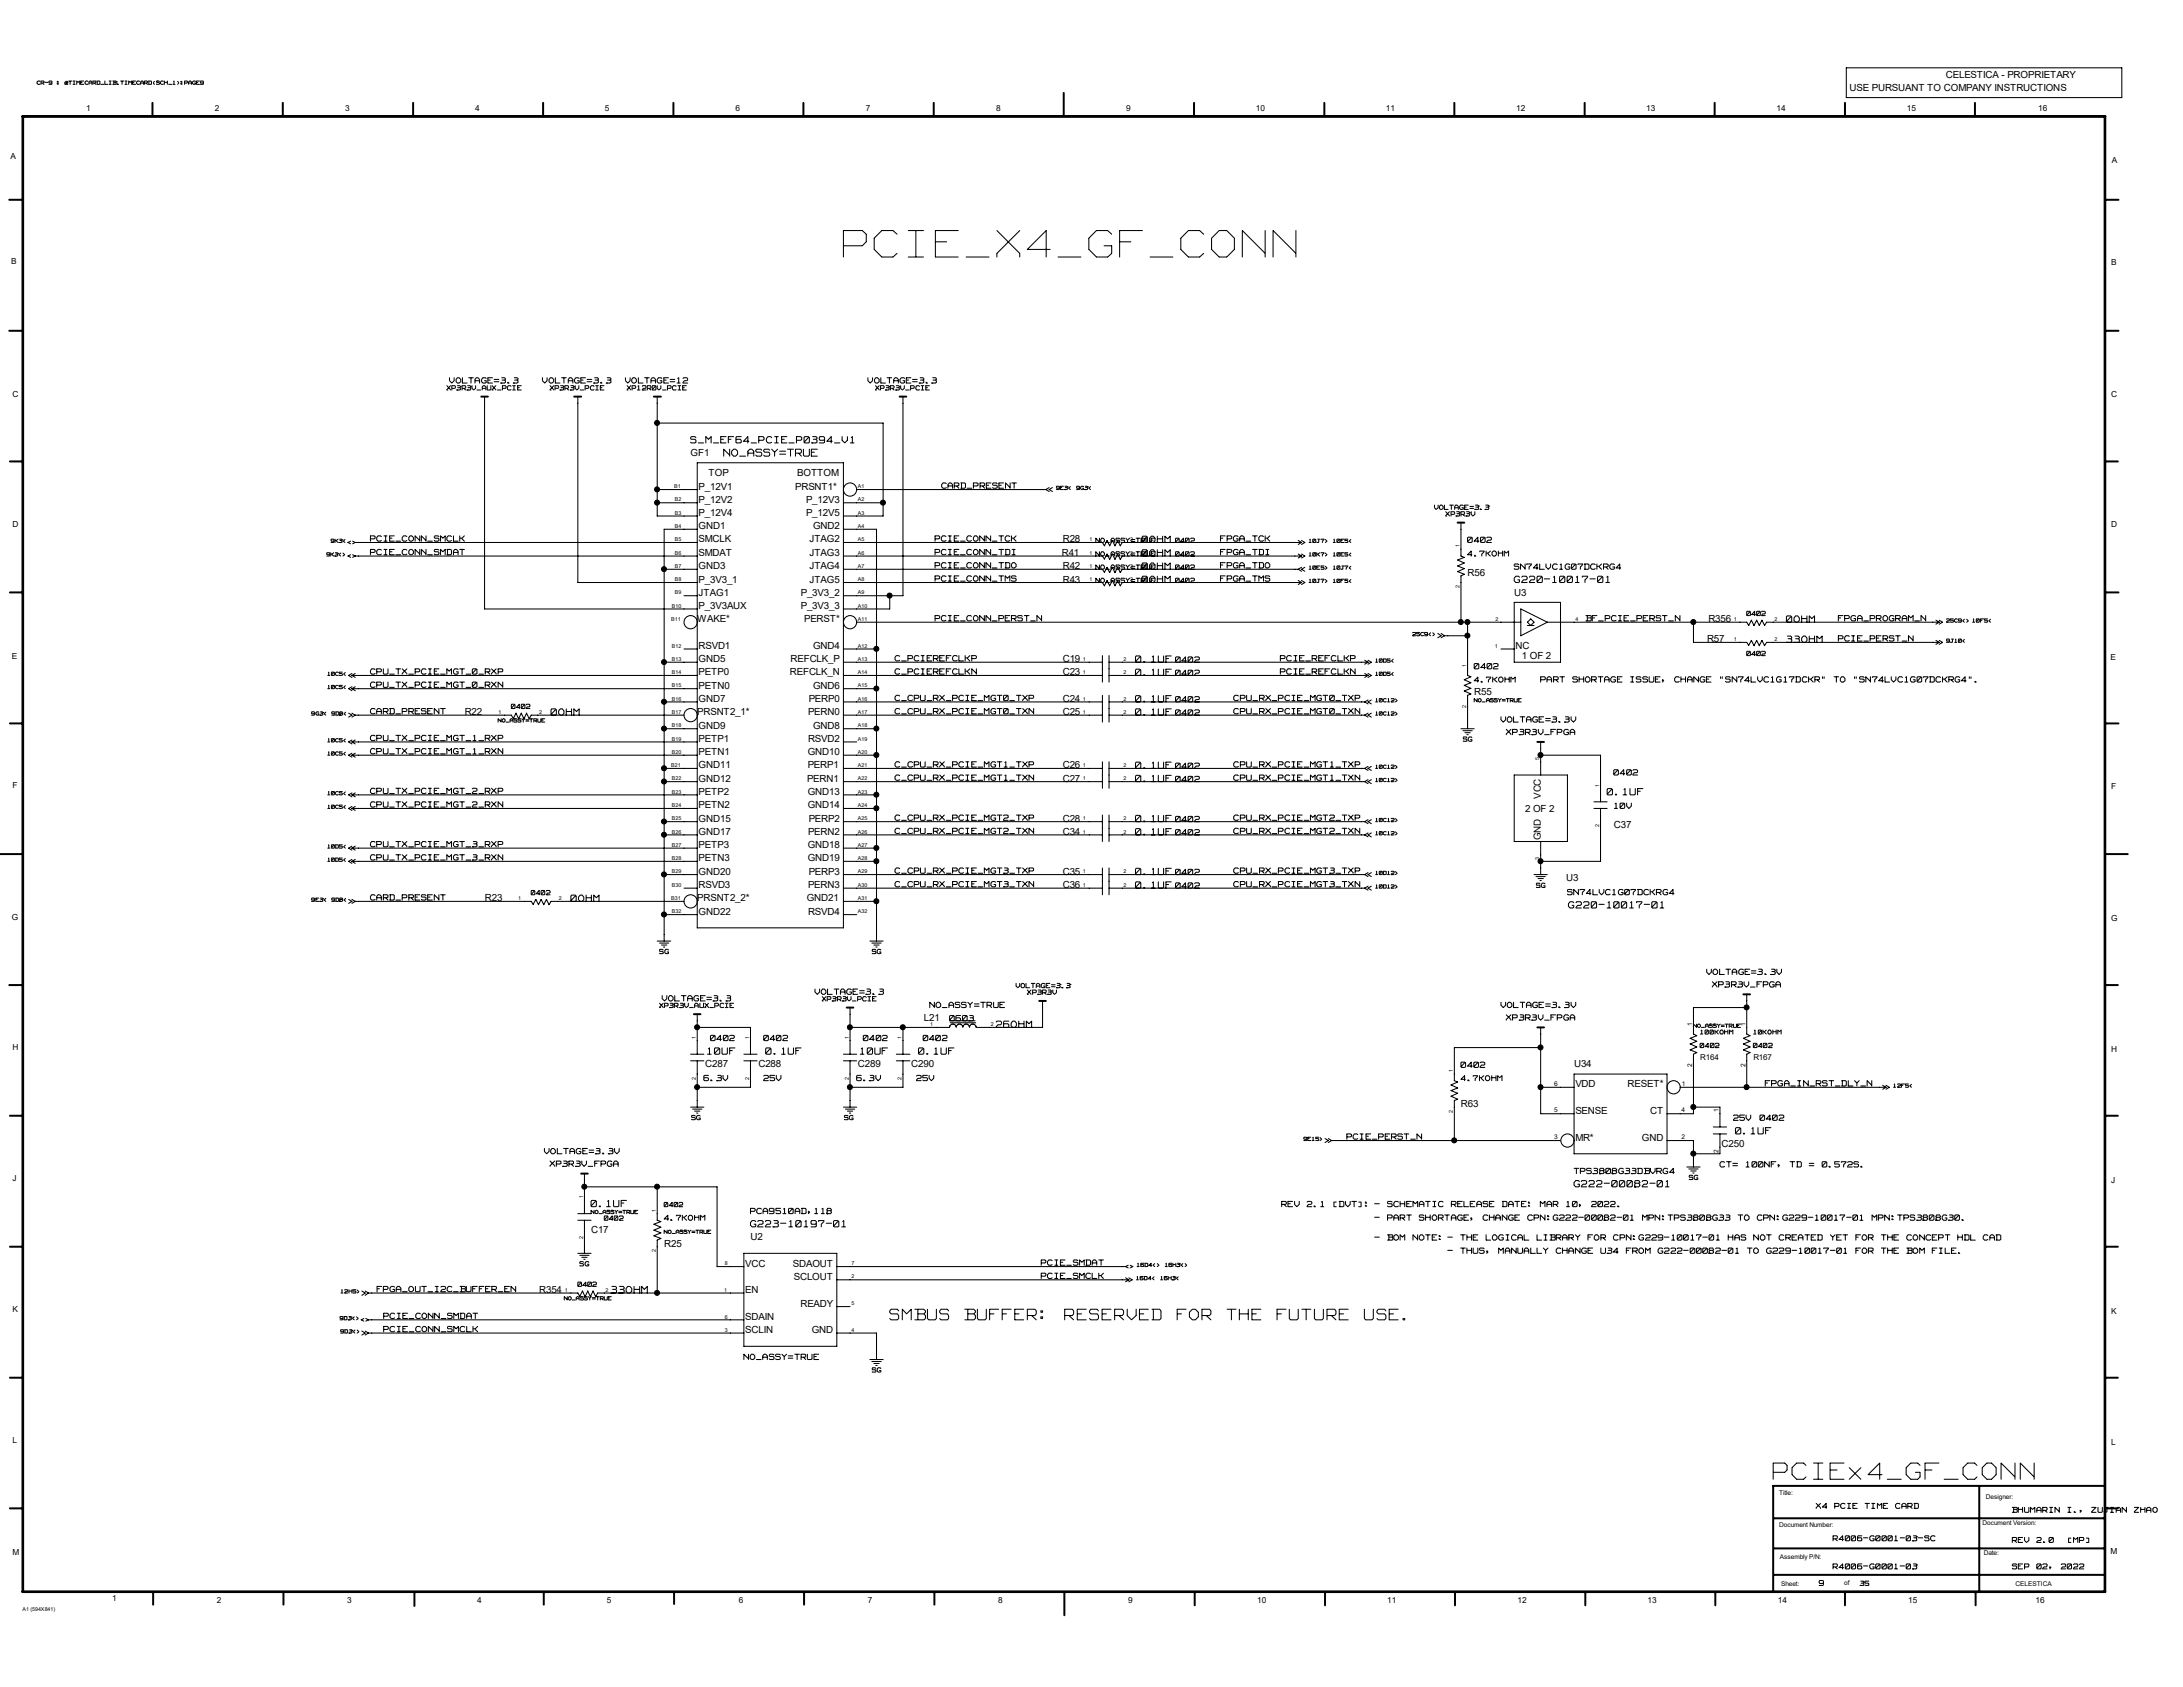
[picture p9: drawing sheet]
<svg xmlns="http://www.w3.org/2000/svg" width="279mm" height="216mm" viewBox="0 0 279 216" stroke-linecap="round" stroke-linejoin="round" font-family="sans-serif">
<defs><g id="words">
<text font-size="6.4" fill="#fff" x="108" y="33.5">PCIE_X4_GF_CONN</text>
<text font-size="4" fill="#fff" x="226.9" y="189.7">PCIEx4_GF_CONN</text>
<text font-size="2.6" fill="#fff" x="113.9" y="169.2">SMBUS BUFFER: RESERVED FOR THE FUTURE USE.</text>
<g font-size="1.6" fill="#fff">
<text x="92.6" y="58.5">NO_ASSY=TRUE</text>
<text x="78.2" y="165.6">33OHM</text>
</g>
<g font-size="1.5" fill="#fff">
<text x="88.4" y="56.8">S_M_EF64_PCIE_P0394_V1</text>
<text x="146.2" y="69.6">0OHM</text>
<text x="146.2" y="71.3">0OHM</text>
<text x="146.2" y="73">0OHM</text>
<text x="146.2" y="74.7">0OHM</text>
<text x="193.8" y="74.7">G220-10017-01</text>
<text x="228.6" y="82.3">33OHM</text>
<text x="228.6" y="79.8">0OHM</text>
<text x="145.3" y="90">0.1UF</text>
<text x="145.3" y="86.6">0.1UF</text>
<text x="145.3" y="84.9">0.1UF</text>
<text x="70.5" y="91.6">0OHM</text>
<text x="145.3" y="91.6">0.1UF</text>
<text x="145.3" y="100.2">0.1UF</text>
<text x="145.3" y="98.5">0.1UF</text>
<text x="205.7" y="101.9">0.1UF</text>
<text x="145.3" y="105.3">0.1UF</text>
<text x="145.3" y="107">0.1UF</text>
<text x="145.3" y="113.8">0.1UF</text>
<text x="145.3" y="112.1">0.1UF</text>
<text x="73.1" y="115.5">0OHM</text>
<text x="200.7" y="116.3">G220-10017-01</text>
<text x="127.5" y="131.6">26OHM</text>
<text x="90.6" y="135">10UF</text>
<text x="98" y="135">0.1UF</text>
<text x="110.1" y="135">10UF</text>
<text x="117.6" y="135">0.1UF</text>
<text x="222.1" y="145.2">0.1UF</text>
<text x="75.6" y="154.6">0.1UF</text>
<text x="201.5" y="152">G222-00082-01</text>
<text x="96.1" y="157.1">G223-10197-01</text>
</g>
<g font-size="1.3">
<text x="236.7" y="11.6">USE PURSUANT TO COMPANY INSTRUCTIONS</text>
<text x="249" y="9.9">CELESTICA - PROPRIETARY</text>
<text x="88.4" y="58.4">GF1</text>
<text x="89.4" y="64.3">P_12V2</text>
<text x="89.4" y="62.7">P_12V1</text>
<text x="90.7" y="60.9">TOP</text>
<text x="101.8" y="62.7">PRSNT1*</text>
<text x="102" y="61">BOTTOM</text>
<text x="103.2" y="64.3">P_12V3</text>
<text x="89.4" y="71.2">SMDAT</text>
<text x="89.4" y="69.4">SMCLK</text>
<text x="89.4" y="67.7">GND1</text>
<text x="89.4" y="66">P_12V4</text>
<text x="103.2" y="66">P_12V5</text>
<text x="103.6" y="71.2">JTAG3</text>
<text x="103.6" y="69.4">JTAG2</text>
<text x="104.1" y="67.7">GND2</text>
<text x="135.9" y="71.2">R41</text>
<text x="136" y="69.4">R28</text>
<text x="89.4" y="77.9">P_3V3AUX</text>
<text x="89.4" y="76.2">JTAG1</text>
<text x="89.4" y="74.5">P_3V3_1</text>
<text x="89.4" y="72.9">GND3</text>
<text x="102.5" y="77.9">P_3V3_3</text>
<text x="102.5" y="76.2">P_3V3_2</text>
<text x="103.6" y="74.5">JTAG5</text>
<text x="103.6" y="72.9">JTAG4</text>
<text x="136" y="72.9">R42</text>
<text x="136" y="74.5">R43</text>
<text x="187.8" y="73.7">R56</text>
<text x="193.8" y="76.2">U3</text>
<text x="89.2" y="79.6">WAKE*</text>
<text x="89.4" y="83.1">RSVD1</text>
<text x="102.9" y="79.6">PERST*</text>
<text x="104.1" y="83.1">GND4</text>
<text x="194" y="83.1">NC</text>
<text x="218.5" y="82.2">R57</text>
<text x="218.7" y="79.6">R356</text>
<text x="89.4" y="89.8">GND7</text>
<text x="89.4" y="88.1">PETN0</text>
<text x="89.4" y="86.4">PETP0</text>
<text x="89.4" y="84.8">GND5</text>
<text x="101.1" y="86.4">REFCLK_N</text>
<text x="101.2" y="84.8">REFCLK_P</text>
<text x="103.5" y="89.8">PERP0</text>
<text x="104.1" y="88.1">GND6</text>
<text x="136" y="86.4">C23</text>
<text x="136" y="84.8">C19</text>
<text x="136" y="89.8">C24</text>
<text x="188.7" y="89">R55</text>
<text x="194.8" y="84.3">1 OF 2</text>
<text x="59.5" y="91.5">R22</text>
<text x="89.2" y="91.5">PRSNT2_1*</text>
<text x="89.4" y="95">PETP1</text>
<text x="89.4" y="93.3">GND9</text>
<text x="103.4" y="95">RSVD2</text>
<text x="103.4" y="91.5">PERN0</text>
<text x="104.1" y="93.3">GND8</text>
<text x="136" y="91.5">C25</text>
<text x="89.4" y="101.7">PETP2</text>
<text x="89.4" y="100">GND12</text>
<text x="89.4" y="98.3">GND11</text>
<text x="89.4" y="96.6">PETN1</text>
<text x="103.3" y="100">PERN1</text>
<text x="103.4" y="101.7">GND13</text>
<text x="103.4" y="98.3">PERP1</text>
<text x="103.4" y="96.6">GND10</text>
<text x="136" y="100">C27</text>
<text x="136" y="98.3">C26</text>
<text x="89.4" y="106.8">GND17</text>
<text x="89.4" y="105.2">GND15</text>
<text x="89.4" y="103.5">PETN2</text>
<text x="103.4" y="103.5">GND14</text>
<text x="103.4" y="106.8">PERN2</text>
<text x="103.5" y="105.2">PERP2</text>
<text x="136" y="106.8">C34</text>
<text x="136" y="105.2">C28</text>
<text x="195.2" y="104">2 OF 2</text>
<text x="197.2" y="107.5" transform="rotate(-90 197.2 107.5)">GND</text>
<text x="197.2" y="102.3" transform="rotate(-90 197.2 102.3)">VCC</text>
<text x="206.5" y="106">C37</text>
<text x="89.4" y="113.7">RSVD3</text>
<text x="89.4" y="111.9">GND20</text>
<text x="89.4" y="110.2">PETN3</text>
<text x="89.4" y="108.5">PETP3</text>
<text x="103.4" y="110.2">GND19</text>
<text x="103.4" y="108.5">GND18</text>
<text x="103.4" y="113.7">PERN3</text>
<text x="103.5" y="111.9">PERP3</text>
<text x="136" y="113.7">C36</text>
<text x="136" y="111.9">C35</text>
<text x="200.4" y="112.8">U3</text>
<text x="62.1" y="115.4">R23</text>
<text x="89.2" y="115.4">PRSNT2_2*</text>
<text x="89.4" y="117.1">GND22</text>
<text x="103.3" y="115.4">GND21</text>
<text x="103.4" y="117.1">RSVD4</text>
<text x="118.2" y="130.6">L21</text>
<text x="90.3" y="136.6">C287</text>
<text x="97.1" y="136.6">C288</text>
<text x="109.8" y="136.6">C289</text>
<text x="116.6" y="136.6">C290</text>
<text x="201.5" y="136.6">U34</text>
<text x="187" y="141.7">R63</text>
<text x="201.6" y="139.1">VDD</text>
<text x="201.6" y="142.5">SENSE</text>
<text x="208.3" y="139.1">RESET*</text>
<text x="211.2" y="142.5">CT</text>
<text x="201.6" y="146">MR*</text>
<text x="210.1" y="146">GND</text>
<text x="220.3" y="146.8">C250</text>
<text x="75.6" y="157.9">C17</text>
<text x="85" y="159.6">R25</text>
<text x="96.1" y="158.7">U2</text>
<text x="69" y="165.5">R354</text>
<text x="95.4" y="162.1">VCC</text>
<text x="95.4" y="165.5">EN</text>
<text x="101.5" y="162.1">SDAOUT</text>
<text x="101.6" y="163.8">SCLOUT</text>
<text x="102.4" y="167.2">READY</text>
<text x="95.4" y="168.9">SDAIN</text>
<text x="95.4" y="170.6">SCLIN</text>
<text x="103.9" y="170.6">GND</text>
</g>
<g font-size="1.3" fill="#fff">
<text x="57.5" y="49.1">VOLTAGE=3.3</text>
<text x="69.4" y="49.1">VOLTAGE=3.3</text>
<text x="80.1" y="49.1">VOLTAGE=12</text>
<text x="111.1" y="49.1">VOLTAGE=3.3</text>
<text x="120.5" y="62.6">CARD_PRESENT</text>
<text x="47.4" y="71.1">PCIE_CONN_SMDAT</text>
<text x="47.4" y="69.3">PCIE_CONN_SMCLK</text>
<text x="119.7" y="71.1">PCIE_CONN_TDI</text>
<text x="119.7" y="69.3">PCIE_CONN_TCK</text>
<text x="156.2" y="71.1">FPGA_TDI</text>
<text x="156.2" y="69.3">FPGA_TCK</text>
<text x="187.8" y="69.5">0402</text>
<text x="119.7" y="72.8">PCIE_CONN_TDO</text>
<text x="119.7" y="74.5">PCIE_CONN_TMS</text>
<text x="156.2" y="74.5">FPGA_TMS</text>
<text x="156.2" y="72.8">FPGA_TDO</text>
<text x="193.8" y="72.9">SN74LVC1G07DCKRG4</text>
<text x="119.7" y="79.5">PCIE_CONN_PERST_N</text>
<text x="203" y="79.5">BF_PCIE_PERST_N</text>
<text x="235.3" y="82.1">PCIE_PERST_N</text>
<text x="235.3" y="79.5">FPGA_PROGRAM_N</text>
<text x="47.4" y="86.4">CPU_TX_PCIE_MGT_0_RXP</text>
<text x="47.4" y="88.1">CPU_TX_PCIE_MGT_0_RXN</text>
<text x="114.6" y="84.7">C_PCIEREFCLKP</text>
<text x="114.6" y="86.4">C_PCIEREFCLKN</text>
<text x="114.6" y="89.7">C_CPU_RX_PCIE_MGT0_TXP</text>
<text x="150.4" y="84.8">0402</text>
<text x="150.4" y="89.9">0402</text>
<text x="150.4" y="86.5">0402</text>
<text x="157.9" y="89.7">CPU_RX_PCIE_MGT0_TXP</text>
<text x="163.9" y="84.7">PCIE_REFCLKP</text>
<text x="163.9" y="86.4">PCIE_REFCLKN</text>
<text x="188.7" y="85.7">0402</text>
<text x="197.2" y="87.4">PART SHORTAGE ISSUE, CHANGE &quot;SN74LVC1G17DCKR&quot; TO &quot;SN74LVC1G07DCKRG4&quot;.</text>
<text x="47.4" y="91.4">CARD_PRESENT</text>
<text x="47.4" y="94.9">CPU_TX_PCIE_MGT_1_RXP</text>
<text x="114.6" y="91.4">C_CPU_RX_PCIE_MGT0_TXN</text>
<text x="150.4" y="91.6">0402</text>
<text x="157.9" y="91.4">CPU_RX_PCIE_MGT0_TXN</text>
<text x="192.1" y="92.5">VOLTAGE=3.3V</text>
<text x="192.8" y="94.1">XP3R3V_FPGA</text>
<text x="47.4" y="96.6">CPU_TX_PCIE_MGT_1_RXN</text>
<text x="47.4" y="101.6">CPU_TX_PCIE_MGT_2_RXP</text>
<text x="114.6" y="99.9">C_CPU_RX_PCIE_MGT1_TXN</text>
<text x="114.6" y="98.3">C_CPU_RX_PCIE_MGT1_TXP</text>
<text x="150.4" y="100.1">0402</text>
<text x="150.4" y="98.4">0402</text>
<text x="157.9" y="99.9">CPU_RX_PCIE_MGT1_TXN</text>
<text x="157.9" y="98.3">CPU_RX_PCIE_MGT1_TXP</text>
<text x="206.5" y="99.3">0402</text>
<text x="47.4" y="103.4">CPU_TX_PCIE_MGT_2_RXN</text>
<text x="114.6" y="106.8">C_CPU_RX_PCIE_MGT2_TXN</text>
<text x="114.6" y="105.1">C_CPU_RX_PCIE_MGT2_TXP</text>
<text x="150.4" y="105.2">0402</text>
<text x="150.4" y="106.9">0402</text>
<text x="157.9" y="105.1">CPU_RX_PCIE_MGT2_TXP</text>
<text x="157.9" y="106.8">CPU_RX_PCIE_MGT2_TXN</text>
<text x="206.6" y="103.5">10V</text>
<text x="47.4" y="108.5">CPU_TX_PCIE_MGT_3_RXP</text>
<text x="47.4" y="110.1">CPU_TX_PCIE_MGT_3_RXN</text>
<text x="114.6" y="111.8">C_CPU_RX_PCIE_MGT3_TXP</text>
<text x="114.6" y="113.6">C_CPU_RX_PCIE_MGT3_TXN</text>
<text x="150.4" y="112">0402</text>
<text x="150.4" y="113.7">0402</text>
<text x="157.9" y="113.6">CPU_RX_PCIE_MGT3_TXN</text>
<text x="157.9" y="111.8">CPU_RX_PCIE_MGT3_TXP</text>
<text x="47.4" y="115.3">CARD_PRESENT</text>
<text x="200.6" y="114.6">SN74LVC1G07DCKRG4</text>
<text x="218.4" y="124.8">VOLTAGE=3.3V</text>
<text x="84.8" y="128.2">VOLTAGE=3.3</text>
<text x="104.3" y="127.3">VOLTAGE=3.3</text>
<text x="119" y="129">NO_ASSY=TRUE</text>
<text x="121.5" y="130.7">0603</text>
<text x="192.1" y="129">VOLTAGE=3.3V</text>
<text x="192.8" y="130.6">XP3R3V_FPGA</text>
<text x="219.2" y="126.4">XP3R3V_FPGA</text>
<text x="90.9" y="133.3">0402</text>
<text x="97.7" y="133.3">0402</text>
<text x="110.5" y="133.3">0402</text>
<text x="118.1" y="133.3">0402</text>
<text x="187" y="136.7">0402</text>
<text x="90.1" y="138.4">6.3V</text>
<text x="97.7" y="138.4">25V</text>
<text x="109.6" y="138.4">6.3V</text>
<text x="117.3" y="138.4">25V</text>
<text x="221.9" y="143.5">25V</text>
<text x="225.2" y="143.5">0402</text>
<text x="225.9" y="139.1">FPGA_IN_RST_DLY_N</text>
<text x="69.7" y="147.7">VOLTAGE=3.3V</text>
<text x="70.4" y="149.4">XP3R3V_FPGA</text>
<text x="172.4" y="145.9">PCIE_PERST_N</text>
<text x="220.1" y="149.4">CT=</text>
<text x="223.3" y="149.4">100NF,</text>
<text x="229" y="149.4">TD = 0.572S.</text>
<text x="96.1" y="155.4">PCA9510AD,118</text>
<text x="164" y="154.5">REV</text>
<text x="167.3" y="154.5">2.1</text>
<text x="170.5" y="154.5">[DVT]: - SCHEMATIC</text>
<text x="185.6" y="154.5">RELEASE</text>
<text x="192" y="154.5">DATE:</text>
<text x="196.8" y="154.5">MAR</text>
<text x="200.1" y="154.5">10,</text>
<text x="201.5" y="150.3">TPS3808G33DBVRG4</text>
<text x="203.3" y="154.5">2022.</text>
<text x="175.9" y="158.8">- BOM</text>
<text x="175.9" y="156.3">- PART SHORTAGE, CHANGE CPN:G222-00082-01 MPN:TPS3808G33 TO CPN:G229-10017-01 MPN:TPS3808G30.</text>
<text x="180.8" y="158.8">NOTE:</text>
<text x="185.3" y="160.5">- THUS, MANUALLY CHANGE U34 FROM G222-00082-01 TO G229-10017-01 FOR THE BOM FILE.</text>
<text x="185.3" y="158.8">- THE LOGICAL LIBRARY FOR CPN:G229-10017-01 HAS NOT CREATED YET FOR THE CONCEPT HDL CAD</text>
<text x="48.3" y="165.4">FPGA_OUT_I2C_BUFFER_EN</text>
<text x="133.3" y="162">PCIE_SMDAT</text>
<text x="133.3" y="163.7">PCIE_SMCLK</text>
<text x="49.1" y="170.5">PCIE_CONN_SMCLK</text>
<text x="49.1" y="168.8">PCIE_CONN_SMDAT</text>
<text x="95.2" y="174.1">NO_ASSY=TRUE</text>
</g>
<g font-size="1.2" fill="#fff">
<text x="187.8" y="71.3">4.7KOHM</text>
<text x="188.7" y="87.4">4.7KOHM</text>
<text x="187" y="138.4">4.7KOHM</text>
<text x="85" y="156.3">4.7KOHM</text>
<text x="232.5" y="193.2">X4 PCIE TIME CARD</text>
<text x="234.6" y="197.3">R4006-G0001-03-SC</text>
<text x="257.5" y="197.5">REV 2.0</text>
<text x="257.6" y="193.7">BHUMARIN I., ZUJIAN ZHAO</text>
<text x="264.4" y="197.5">[MP]</text>
<text x="232.8" y="203">9</text>
<text x="234.6" y="200.9">R4006-G0001-03</text>
<text x="257.5" y="200.9">SEP 02, 2022</text>
</g>
<g font-size="1.1">
<text x="11" y="14.3">1</text>
<text x="27.5" y="14.3">2</text>
<text x="44.2" y="14.3">3</text>
<text x="60.8" y="14.3">4</text>
<text x="77.4" y="14.3">5</text>
<text x="94.1" y="14.3">6</text>
<text x="110.8" y="14.3">7</text>
<text x="127.5" y="14.3">8</text>
<text x="144.1" y="14.3">9</text>
<text x="160.7" y="14.3">10</text>
<text x="177.4" y="14.3">11</text>
<text x="194.1" y="14.3">12</text>
<text x="210.7" y="14.3">13</text>
<text x="227.4" y="14.3">14</text>
<text x="244.1" y="14.3">15</text>
<text x="260.9" y="14.3">16</text>
<text x="1.4" y="20.4">A</text>
<text x="270.3" y="20.8">A</text>
<text x="1.4" y="33.8">B</text>
<text x="270.2" y="33.9">B</text>
<text x="1.6" y="50.8">C</text>
<text x="270.2" y="50.8">C</text>
<text x="1.6" y="67.4">D</text>
<text x="270.2" y="67.5">D</text>
<text x="1.5" y="84.3">E</text>
<text x="270.1" y="84.4">E</text>
<text x="1.6" y="100.9">F</text>
<text x="270.2" y="101">F</text>
<text x="1.5" y="117.7">G</text>
<text x="270.2" y="117.9">G</text>
<text x="1.6" y="134.4">H</text>
<text x="270.2" y="134.7">H</text>
<text x="1.6" y="151.1">J</text>
<text x="270.2" y="151.4">J</text>
<text x="1.6" y="167.9">K</text>
<text x="270.2" y="168.1">K</text>
<text x="1.6" y="184.6">L</text>
<text x="270.2" y="184.9">L</text>
<text x="1.6" y="199">M</text>
<text x="270.1" y="198.8">M</text>
<text x="14.4" y="204.9">1</text>
<text x="27.8" y="205.2">2</text>
<text x="44.4" y="205.2">3</text>
<text x="61.1" y="205.1">4</text>
<text x="77.7" y="205.1">5</text>
<text x="94.6" y="205.1">6</text>
<text x="111.1" y="205.1">7</text>
<text x="127.8" y="205.1">8</text>
<text x="144.4" y="205.2">9</text>
<text x="160.9" y="205.2">10</text>
<text x="177.5" y="205.2">11</text>
<text x="194.2" y="205.2">12</text>
<text x="210.9" y="205.2">13</text>
<text x="227.5" y="205.2">14</text>
<text x="244.2" y="205.2">15</text>
<text x="260.5" y="205.1">16</text>
</g>
<g font-size="1" fill="#fff">
<text x="57.2" y="50">XP3R3V_AUX_PCIE</text>
<text x="70.4" y="50">XP3R3V_PCIE</text>
<text x="80.3" y="50">XP12R0V_PCIE</text>
<text x="112.1" y="50">XP3R3V_PCIE</text>
<text x="183.6" y="65.2">VOLTAGE=3.3</text>
<text x="140.3" y="69.5">NO_ASSY=TRUE</text>
<text x="140.3" y="71.2">NO_ASSY=TRUE</text>
<text x="150.5" y="71.2">0402</text>
<text x="150.5" y="69.5">0402</text>
<text x="185" y="66.1">XP3R3V</text>
<text x="140.3" y="74.6">NO_ASSY=TRUE</text>
<text x="140.3" y="72.9">NO_ASSY=TRUE</text>
<text x="150.5" y="72.9">0402</text>
<text x="150.5" y="74.6">0402</text>
<text x="223.6" y="83.9">0402</text>
<text x="223.6" y="78.8">0402</text>
<text x="65.4" y="90.7">0402</text>
<text x="187.3" y="94.9">SG</text>
<text x="196.6" y="113.6">SG</text>
<text x="68" y="114.6">0402</text>
<text x="84.4" y="122.1">SG</text>
<text x="111.6" y="122.1">SG</text>
<text x="84.4" y="129">XP3R3V_AUX_PCIE</text>
<text x="105.2" y="128.1">XP3R3V_PCIE</text>
<text x="130.1" y="126.4">VOLTAGE=3.3</text>
<text x="131.5" y="127.3">XP3R3V</text>
<text x="217.6" y="134.1">0402</text>
<text x="217.6" y="132.4">100KOHM</text>
<text x="224.4" y="134.1">0402</text>
<text x="224.5" y="132.4">10KOHM</text>
<text x="88.5" y="143.3">SG</text>
<text x="108.1" y="143.3">SG</text>
<text x="85" y="154.5">0402</text>
<text x="216.2" y="151">SG</text>
<text x="77.3" y="156.2">0402</text>
<text x="74" y="164.7">0402</text>
<text x="74.2" y="162.1">SG</text>
<text x="111.6" y="175.6">SG</text>
<text x="238.1" y="202.9">35</text>
</g>
<g font-size="1">
<text x="217.6" y="135.7">R164</text>
<text x="224.4" y="135.7">R167</text>
</g>
<g font-size=".8" fill="#fff">
<text x="4.7" y="10.9">CR-9</text>
<text x="7.3" y="10.9">:</text>
<text x="8.3" y="10.9">@TIMECARD_LIB.TIMECARD(SCH_1):PAGE9</text>
<text x="135.2" y="62.7">9E3&lt;</text>
<text x="137.8" y="62.7">9G3&lt;</text>
<text x="41.8" y="71.2">9K3&lt;&gt;</text>
<text x="42.4" y="69.5">9K3&lt;</text>
<text x="167.6" y="69.5">10J7&gt;</text>
<text x="167.6" y="71.2">10K7&gt;</text>
<text x="170.6" y="69.5">10E5&lt;</text>
<text x="170.6" y="71.2">10E5&lt;</text>
<text x="167.6" y="74.6">10J7&gt;</text>
<text x="167.6" y="72.9">10E5&gt;</text>
<text x="170.6" y="72.9">10J7&lt;</text>
<text x="170.6" y="74.6">10F5&lt;</text>
<text x="180.8" y="81.5">25C9&lt;&gt;</text>
<text x="249.1" y="79.7">25C9&lt;&gt;</text>
<text x="249.1" y="82.3">9J10&lt;</text>
<text x="252.5" y="79.7">10F5&lt;</text>
<text x="42" y="88.2">10C5&lt;</text>
<text x="42" y="86.5">10C5&lt;</text>
<text x="176.1" y="84.8">10D5&lt;</text>
<text x="176.1" y="86.5">10D5&lt;</text>
<text x="176.1" y="89.9">10C12&gt;</text>
<text x="188.7" y="89.9">NO_ASSY=TRUE</text>
<text x="39.9" y="91.6">9G3&lt;</text>
<text x="42" y="95">10C5&lt;</text>
<text x="42.5" y="91.6">9D8&lt;</text>
<text x="63.8" y="92.5">NO_ASSY=TRUE</text>
<text x="176.1" y="91.6">10C12&gt;</text>
<text x="42" y="101.8">10C5&lt;</text>
<text x="42" y="96.7">10C5&lt;</text>
<text x="176.1" y="98.4">10C12&gt;</text>
<text x="176.1" y="100.1">10C12&gt;</text>
<text x="42" y="103.5">10C5&lt;</text>
<text x="176.1" y="106.9">10C12&gt;</text>
<text x="176.1" y="105.2">10C12&gt;</text>
<text x="42" y="110.3">10D5&lt;</text>
<text x="42" y="108.6">10D5&lt;</text>
<text x="176.1" y="113.8">10D12&gt;</text>
<text x="176.1" y="112">10D12&gt;</text>
<text x="39.9" y="115.4">9E3&lt;</text>
<text x="42.5" y="115.4">9D8&lt;</text>
<text x="216.8" y="131.6">NO_ASSY=TRUE</text>
<text x="242.4" y="139.2">12F5&lt;</text>
<text x="166.9" y="146.1">9E15&gt;</text>
<text x="75.7" y="155.4">NO_ASSY=TRUE</text>
<text x="85" y="157.9">NO_ASSY=TRUE</text>
<text x="43.6" y="165.6">12H5&gt;</text>
<text x="72.2" y="166.5">NO_ASSY=TRUE</text>
<text x="145.5" y="163.9">16D4&lt;</text>
<text x="145.5" y="162.2">16D4&lt;&gt;</text>
<text x="148.5" y="163.9">16H3&lt;</text>
<text x="149.1" y="162.2">16H3&lt;&gt;</text>
<text x="43.5" y="169">9D3&lt;&gt;</text>
<text x="43.6" y="170.7">9D3&lt;&gt;</text>
</g>
<g font-size=".8">
<text x="216.6" y="131.3" transform="rotate(-90 216.6 131.3)">1</text>
<text x="223.4" y="131.3" transform="rotate(-90 223.4 131.3)">1</text>
<text x="216.6" y="136.6" transform="rotate(-90 216.6 136.6)">2</text>
<text x="223.4" y="136.6" transform="rotate(-90 223.4 136.6)">2</text>
<text x="198.9" y="138.9">6</text>
<text x="198.9" y="142.3">5</text>
<text x="215.2" y="142.3">4</text>
<text x="215.3" y="138.9">1</text>
<text x="220" y="142.3" transform="rotate(-90 220 142.3)">1</text>
<text x="198.9" y="145.8">3</text>
<text x="215.2" y="145.8">2</text>
<text x="220" y="147.6" transform="rotate(-90 220 147.6)">2</text>
<text x="227.7" y="191.4">Title:</text>
<text x="254.2" y="191.8">Designer:</text>
<text x="227.7" y="195.5">Document Number:</text>
<text x="253.7" y="195.2">Document Version:</text>
<text x="227.8" y="199.5">Assembly P/N:</text>
<text x="228" y="202.9">Sheet:</text>
<text x="236.1" y="202.9">of</text>
<text x="253.9" y="199.1">Date:</text>
<text x="258" y="203">CELESTICA</text>
</g>
<g font-size=".7">
<text x="86.3" y="62.5">B1</text>
<text x="86.4" y="65.9">B3</text>
<text x="86.4" y="64.2">B2</text>
<text x="109.8" y="62.5">A1</text>
<text x="109.8" y="65.9">A3</text>
<text x="109.8" y="64.2">A2</text>
<text x="86.4" y="71">B6</text>
<text x="86.4" y="69.3">B5</text>
<text x="86.4" y="67.6">B4</text>
<text x="109.8" y="71">A6</text>
<text x="109.8" y="69.3">A5</text>
<text x="109.8" y="67.6">A4</text>
<text x="139.4" y="69.3">1</text>
<text x="139.4" y="71">1</text>
<text x="144.7" y="69.3">2</text>
<text x="144.7" y="71">2</text>
<text x="186.8" y="70.1" transform="rotate(-90 186.8 70.1)">1</text>
<text x="86" y="77.8">B10</text>
<text x="86.4" y="74.4">B8</text>
<text x="86.4" y="76.1">B9</text>
<text x="86.4" y="72.7">B7</text>
<text x="109.8" y="77.8">A10</text>
<text x="109.8" y="76.1">A9</text>
<text x="109.8" y="72.7">A7</text>
<text x="109.8" y="74.4">A8</text>
<text x="139.4" y="72.7">1</text>
<text x="139.4" y="74.4">1</text>
<text x="144.7" y="72.7">2</text>
<text x="144.7" y="74.4">2</text>
<text x="186.8" y="75.3" transform="rotate(-90 186.8 75.3)">2</text>
<text x="85.9" y="79.5">B11</text>
<text x="86" y="82.9">B12</text>
<text x="109.8" y="79.5">A11</text>
<text x="109.8" y="82.9">A12</text>
<text x="191.3" y="82.9">1</text>
<text x="191.4" y="79.5">2</text>
<text x="201.6" y="79.5">4</text>
<text x="221.9" y="82">1</text>
<text x="221.9" y="79.5">1</text>
<text x="227.1" y="82">2</text>
<text x="227.1" y="79.5">2</text>
<text x="86" y="86.3">B14</text>
<text x="86" y="88">B15</text>
<text x="86" y="89.7">B16</text>
<text x="86" y="84.6">B13</text>
<text x="109.8" y="84.6">A13</text>
<text x="109.8" y="86.3">A14</text>
<text x="109.8" y="89.7">A16</text>
<text x="109.8" y="88">A15</text>
<text x="138.6" y="86.3">1</text>
<text x="138.6" y="84.6">1</text>
<text x="138.6" y="89.7">1</text>
<text x="143.8" y="86.3">2</text>
<text x="143.8" y="84.6">2</text>
<text x="143.8" y="89.7">2</text>
<text x="187.7" y="85.4" transform="rotate(-90 187.7 85.4)">1</text>
<text x="63.8" y="91.4">1</text>
<text x="69" y="91.4">2</text>
<text x="86" y="91.4">B17</text>
<text x="86" y="94.8">B19</text>
<text x="86" y="93.1">B18</text>
<text x="109.8" y="93.1">A18</text>
<text x="109.8" y="94.8">A19</text>
<text x="109.8" y="91.4">A17</text>
<text x="138.6" y="91.4">1</text>
<text x="143.8" y="91.4">2</text>
<text x="187.7" y="90.6" transform="rotate(-90 187.7 90.6)">2</text>
<text x="85.9" y="98.2">B21</text>
<text x="86" y="101.6">B23</text>
<text x="86" y="96.5">B20</text>
<text x="86" y="99.9">B22</text>
<text x="109.8" y="98.2">A21</text>
<text x="109.8" y="99.9">A22</text>
<text x="109.8" y="101.6">A23</text>
<text x="109.8" y="96.5">A20</text>
<text x="138.6" y="99.9">1</text>
<text x="138.6" y="98.2">1</text>
<text x="143.8" y="99.9">2</text>
<text x="143.8" y="98.2">2</text>
<text x="197" y="97.3" transform="rotate(-90 197 97.3)">5</text>
<text x="204.7" y="100.7" transform="rotate(-90 204.7 100.7)">1</text>
<text x="86" y="103.3">B24</text>
<text x="86" y="106.7">B26</text>
<text x="86" y="105">B25</text>
<text x="109.8" y="105">A25</text>
<text x="109.8" y="106.7">A26</text>
<text x="109.8" y="103.3">A24</text>
<text x="138.6" y="106.7">1</text>
<text x="138.6" y="105">1</text>
<text x="143.8" y="106.7">2</text>
<text x="143.8" y="105">2</text>
<text x="204.7" y="105.9" transform="rotate(-90 204.7 105.9)">2</text>
<text x="86" y="113.5">B30</text>
<text x="86" y="108.4">B27</text>
<text x="86" y="110.1">B28</text>
<text x="86" y="111.8">B29</text>
<text x="109.8" y="111.8">A29</text>
<text x="109.8" y="113.5">A30</text>
<text x="109.8" y="110.1">A28</text>
<text x="109.8" y="108.4">A27</text>
<text x="138.6" y="113.5">1</text>
<text x="138.6" y="111.8">1</text>
<text x="143.8" y="113.5">2</text>
<text x="143.8" y="111.8">2</text>
<text x="197" y="110.1" transform="rotate(-90 197 110.1)">3</text>
<text x="66.3" y="115.2">1</text>
<text x="71.5" y="115.2">2</text>
<text x="85.9" y="115.2">B31</text>
<text x="86" y="116.9">B32</text>
<text x="109.8" y="116.9">A32</text>
<text x="109.8" y="115.2">A31</text>
<text x="119" y="131.3">1</text>
<text x="126.8" y="131.3">2</text>
<text x="89.1" y="133" transform="rotate(-90 89.1 133)">1</text>
<text x="95.9" y="133" transform="rotate(-90 95.9 133)">1</text>
<text x="108.6" y="133" transform="rotate(-90 108.6 133)">1</text>
<text x="115.4" y="133" transform="rotate(-90 115.4 133)">1</text>
<text x="186" y="137.2" transform="rotate(-90 186 137.2)">1</text>
<text x="89.1" y="138.2" transform="rotate(-90 89.1 138.2)">2</text>
<text x="95.9" y="138.2" transform="rotate(-90 95.9 138.2)">2</text>
<text x="108.6" y="138.2" transform="rotate(-90 108.6 138.2)">2</text>
<text x="115.4" y="138.2" transform="rotate(-90 115.4 138.2)">2</text>
<text x="186" y="142.4" transform="rotate(-90 186 142.4)">2</text>
<text x="74.6" y="153.4" transform="rotate(-90 74.6 153.4)">1</text>
<text x="83.9" y="155.1" transform="rotate(-90 83.9 155.1)">1</text>
<text x="74.6" y="158.6" transform="rotate(-90 74.6 158.6)">2</text>
<text x="83.9" y="160.3" transform="rotate(-90 83.9 160.3)">2</text>
<text x="92.8" y="161.9">8</text>
<text x="109" y="161.9">7</text>
<text x="72.3" y="165.3">1</text>
<text x="77.5" y="165.3">2</text>
<text x="92.7" y="165.3">1</text>
<text x="109" y="163.6">2</text>
<text x="109" y="167">5</text>
<text x="92.8" y="168.7">6</text>
<text x="92.8" y="170.4">3</text>
<text x="109" y="170.4">4</text>
<text x="2.9" y="206.2">A1 (594X841)</text>
</g>
</g></defs>
<g fill="none" stroke="#000" stroke-width=".25">
<path d="M2.9 14.9h266.6M2.9 14.9h266.6v188.9h-266.6zM3 14.9v188.9M19.5 13.2v1.7M36.2 13.2v1.7M52.9 13.2v1.7M69.5 13.2v1.7M86.2 13.2v1.7M102.8 13.2v1.7M119.5 13.2v1.7M136.1 11.9v3M152.8 13.2v1.7"/>
<path d="M169.5 13.2v1.7M186.1 13.2v1.7M202.8 13.2v1.7M219.5 13.2v1.7M236.1 13.2v1.7M252.8 13.2v1.7M269.4 14.9v188.9M1.2 25.6h1.7M269.5 25.6h1.6M1.2 42.3h1.7M1.3 59.1h1.6M61.6 50.8h.8"/>
<path d="M73.5 50.8h.9M83.7 50.8h.9M115.1 50.8h.9M269.5 59.1h1.6M269.5 42.3h1.6M1.3 75.8h1.6M186.6 66.9h.8M269.5 75.8h1.6M1.3 92.6h1.6M196.8 95h.8M269.5 92.6h1.6M0 109.3h2.9"/>
<path d="M269.5 109.3h2.8M1.2 126.1h1.7M88.8 129.8h.9M108.4 128.9h.8M133 128.1h.9M196.8 131.5h.8M223.1 127.3h.9M269.5 126.1h1.6M1.3 142.8h1.6M1.3 159.6h1.6M74.4 150.2h.8M269.5 142.8h1.6"/>
<path d="M269.5 159.6h1.6M1.3 176.3h1.6M269.5 176.3h1.6M1.3 193h1.6M227 198.2h42.4M227 194.3h42.4M253.3 190.2v13.5M269.3 190.2h-42.4v13.5M269.5 193h1.6M2.9 203.7h266.6M19.6 203.8v1.6M36.3 203.8v1.6"/>
<path d="M53 203.8v1.7M69.6 203.8v1.6M86.3 203.8v1.5M102.9 203.8v1.6M119.6 203.8v1.6M136.2 203.8v2.9M152.9 203.8v1.6M169.6 203.8v1.6M186.2 203.8v1.6M202.9 203.8v1.6M219.5 203.8v1.6M227 201.5h42.4"/>
<path d="M236.1 203.8v1.6M252.9 203.8v1.6"/>
</g>
<g fill="none" stroke="#000" stroke-width=".13">
<path d="M4.7 10.5v.1M4.7 10.7l.2 .1M4.9 10.4l-.2 .1M4.9 10.4h.1M4.9 10.8h.1M5 10.4h.1M5.1 10.8h-.1M5.2 10.4h.3M5.2 10.4v.4M5.3 10.6h.2M5.5 10.7l.1 .1M5.5 10.4h.1"/>
<path d="M5.6 10.5l-.1 .1M5.6 10.5h.1M5.8 10.5h.3M6.3 10.8h.2M6.3 10.5v.1M6.3 10.5h.1M6.3 10.4h.1M6.3 10.6h.2M6.3 10.4h.2M6.6 10.4h.1M6.6 10.6h.1M6.6 10.5v.2"/>
<path d="M6.6 10.8h.1M7.3 10.4h.1M7.3 10.7h.1M7.3 10.5h.1M7.3 10.7v.1M7.4 10.5h.1M7.4 10.8h.1M7.4 10.4v.1M7.4 10.7v.1M8.3 10.6v.1M8.3 10.8h.1M8.4 10.8h.3"/>
<path d="M8.4 10.5h-.1M8.4 10.7h.1M8.4 10.4h.2M8.5 10.7h.1M8.5 10.5l-.1 .1M8.5 10.5h.1M8.6 10.5v.1M8.6 10.4l.1 .1M8.7 10.6l-.1 .1M8.7 10.5v.1M8.8 10.4h.4M9 10.4v.4"/>
<path d="M9.4 10.4h.2M9.4 10.8h.2M9.5 10.4v.4M9.8 10.4l.1 .1M9.8 10.4v.4M10.2 10.4l-.2 .1M10.2 10.4v.4M10.3 10.4h.4M10.3 10.4v.4M10.4 10.8h.3M10.4 10.5h.1M10.9 10.5v.1"/>
<path d="M10.9 10.7l.1 .1M11 10.4l-.1 .1M11 10.4h.1M11 10.8h.1M11.2 10.4h.1M11.3 10.8h-.1M11.4 10.5v.3M11.4 10.6h.3M11.5 10.4l-.1 .1M11.6 10.4h.1M11.6 10.4l.2 .1M11.8 10.5v.3"/>
<path d="M11.9 10.4h.2M11.9 10.4v.4M11.9 10.6h.2M12.1 10.7l.2 .1M12.2 10.4h.1M12.3 10.5l-.1 .1M12.3 10.5h.1M12.4 10.4h.3M12.4 10.8h.3M12.4 10.4v.4M12.7 10.4h.1M12.8 10.5v.2"/>
<path d="M12.8 10.8h-.1M12.9 10.8h.4M13.4 10.4v.4M13.5 10.8h.3M14 10.4h.2M14 10.8h.2M14.1 10.4v.4M14.4 10.4h.4M14.4 10.8h.4M14.6 10.4v.4M14.6 10.5h.2M14.8 10.4h.1"/>
<path d="M14.8 10.5l.1 .1M14.9 10.5h.1M14.9 10.7h.1M14.9 10.8h-.1M15 10.8h.1M15.1 10.8h.1M15.5 10.4h.3M15.6 10.4v.4M16 10.4h.3M16 10.8h.3M16.1 10.4v.4M16.5 10.4l.1 .1"/>
<path d="M16.5 10.4v.4M16.8 10.4l-.2 .1M16.8 10.4v.4M17 10.4h.4M17 10.4v.4M17 10.8h.4M17 10.5h.1M17.5 10.5v.1M17.5 10.7l.1 .1M17.6 10.4l-.1 .1M17.7 10.4h.1M17.7 10.8h.1"/>
<path d="M17.8 10.4h.1M17.9 10.8h-.1M18 10.5v.3M18 10.6h.3M18.1 10.4l-.1 .1M18.2 10.4h.1M18.2 10.4l.2 .1M18.4 10.5v.3M18.5 10.4h.3M18.5 10.4v.4M18.5 10.6h.3M18.7 10.7l.2 .1"/>
<path d="M18.8 10.4h.1M18.9 10.5l-.1 .1M18.9 10.5h.1M19 10.4h.3M19 10.8h.3M19 10.4v.4M19.3 10.4h.1M19.4 10.5v.2M19.4 10.8h-.1M19.6 10.7l.2 .1M19.6 10.6h.1M19.8 10.4l-.2 .1"/>
<path d="M20 10.4v.1M20 10.5h.1M20 10.8h.1M20.1 10.4h.1M20.1 10.4h.2M20.1 10.8h.2M20.1 10.5h.2M20.3 10.4h.1M20.3 10.5l.1 .1M20.4 10.7h.1M20.4 10.8h-.1M20.5 10.5v.1"/>
<path d="M20.5 10.7l.2 .1M20.7 10.4l-.2 .1M20.7 10.4h.1M20.7 10.8h.1M20.8 10.4h.1M20.9 10.8h-.1M21 10.4v.4M21.1 10.5h.3M21.4 10.4v.4M21.6 10.8h.4M22.1 10.8h.3M22.3 10.4v.4"/>
<path d="M22.3 10.4h-.1M22.7 10.4l.1 .1M22.8 10.7l-.1 .1M22.9 10.5v.2M23.2 10.4h.1M23.2 10.5h.1M23.2 10.7v.1M23.2 10.7h.1M23.2 10.8h.1M23.2 10.4v.1M23.6 10.4h.3M23.6 10.4v.4"/>
<path d="M23.7 10.6h.2M23.9 10.4h.1M24 10.5l-.1 .1M24 10.5h.1M24.1 10.5v.3M24.2 10.6h.3M24.3 10.4l-.2 .1M24.3 10.4h.1M24.4 10.4l.1 .1M24.5 10.5v.3M24.6 10.5v.1M24.6 10.7l.2 .1"/>
<path d="M24.8 10.4l-.2 .1M24.8 10.4h.1M24.8 10.8h.1M24.9 10.6h.1M24.9 10.4h.1M25 10.8h-.1M25 10.6v.1M25.1 10.4h.4M25.1 10.4v.4M25.2 10.8h.3M25.2 10.5h.1M25.7 10.5v.1"/>
<path d="M25.7 10.5h.1M25.7 10.8h.2M25.7 10.4h.1M25.7 10.6h.2M25.7 10.4h.2M26 10.4h.1M26 10.6h.1M26 10.5v.2M26 10.8h.1M236.3 8.7h35.3v3.8h-35.3zM107.9 29.5v3.4M107.9 29.5h2.4"/>
<path d="M108 31.5h2.3M110.4 29.5l.5 .5M110.9 30.9l-.5 .6M110.9 30v.9M111.9 30.5v1.4M111.9 31.9l1 1M112.9 29.5l-1 1M112.9 29.5h1.4M112.9 32.9h1.4M114.3 29.5l.5 .5M114.8 32.4l-.5 .5M116.2 29.5h2"/>
<path d="M116.2 32.9h2M117.2 29.5v3.4M119.7 29.5h2.9M119.7 29.5v3.4M119.8 32.9h2.8M119.8 30.9h1.4M123.7 32.9h2.9M127.6 29.5l2.9 2.9M127.6 32.5v.4M130.5 32.4v.5M130.5 29.5l-2.9 2.9M131.5 31.9h2.9"/>
<path d="M133.9 29.5v3.4M133.9 29.5l-2.4 2.4M135.4 32.9h2.9M139.4 30.5v1.4M139.4 31.9l.9 1M140.3 29.5l-.9 1M140.4 29.5h1.3M140.4 32.9h1.3M141.3 31.5h.9M141.8 29.5l.5 .5M142.3 32.4l-.5 .5M142.3 31.5v.9"/>
<path d="M143.3 29.5v3.4M143.3 29.5h2.9M143.3 30.9h1.4M147.2 32.9h2.9M151.1 30.5v1.4M151.1 31.9l1 1M152.1 29.5l-1 1M152.1 29.5h1.4M152.1 32.9h1.4M153.5 29.5l.6 .5M154.1 32.4l-.6 .5M155.1 31.9l.9 1"/>
<path d="M155.1 30.5v1.4M156 29.5l-.9 1M156.1 29.5h.9M156.1 32.9h.9M157 29.5l1 1M158 30.5v1.4M158 31.9l-1 1M159 29.5l2.9 2.9M159 29.5v3.4M161.9 29.5v3.4M162.9 29.5l2.9 2.9M162.9 29.5v3.4"/>
<path d="M165.9 29.5v3.4M57.2 49.9h.1M57.2 49.4l.4 .4M57.5 48.3v.4M57.5 48.7l.3 .3M57.7 49.9h.1M57.7 49.4l-.5 .5M57.8 49.4h.4M57.8 49.4v.5M57.9 49.7h.3M58.1 48.3v.4M58.1 48.7l-.3 .3"/>
<path d="M58.2 49.4h.1M58.3 49.6l-.1 .1M58.3 49.5v.1M58.4 48.9l.1 .1M58.4 48.6v.2M58.5 49.9h.1M58.5 49.4h.3M58.5 49.9h.3M58.5 48.3l-.1 .3M58.6 49h.1M58.6 48.3h.1M58.6 49.6h.2"/>
<path d="M58.8 48.3l.2 .3M58.8 49.4h.1M58.9 49.7h.1M58.9 49.5h.1M58.9 49.7v.1M58.9 49.9h-.1M58.9 49.5l-.1 .1M59 48.6v.2M59 48.9l-.2 .1M59.1 49.4v.5M59.1 49.4h.4M59.2 49.7h.3"/>
<path d="M59.2 48.3v.7M59.2 49h.6M59.4 49.7l.2 .2M59.5 49.4h.1M59.6 49.6l-.1 .1M59.6 49.5v.1M59.8 49.9h.1M59.9 49.4h.2M59.9 49.9h.2M59.9 49.6h.2M60 48.3h.6M60.2 49.4h.1"/>
<path d="M60.2 49.7h.1M60.2 49.5h.1M60.2 49.7v.1M60.2 49.9h.1M60.2 49.5v.1M60.3 48.4v.6M60.4 49.7l.2 .2M60.4 49.4v.3M60.8 48.6v.4M60.8 48.7h.5M60.9 49.4v.3M60.9 49.7l-.3 .2"/>
<path d="M61 48.3l-.2 .3M61 48.3h.1M61 49.9h.5M61.2 48.3l.2 .3M61.4 48.6v.4M61.6 48.6v.2M61.6 48.9l.2 .1M61.7 49.6v.3M61.8 49.7h.3M61.8 48.3l-.2 .3M61.8 49h.3M61.8 48.3h.3"/>
<path d="M61.8 49.4l-.1 .1M61.9 49.4h.1M62 48.7h.2M62 49.4l.2 .1M62 50.8v27.1h27.2M62.1 48.3l.1 .1M62.2 49.6v.3M62.2 48.9l-.1 .1M62.2 48.7v.2M62.4 49.9h.1M62.4 49.4v.4M62.4 48.3h.6"/>
<path d="M62.4 49.9h.3M62.4 48.4v.6M62.5 49h.5M62.5 48.6h.2M62.8 49.9h-.1M62.8 49.4v.4M63 49.9h.1M63 49.4l.4 .4M63.2 48.6h.6M63.2 48.9h.6M63.5 49.9h.1M63.5 49.4l-.5 .5"/>
<path d="M63.7 49.9h.4M64.1 49h.1M64.2 49h.3M64.2 48.3h.3M64.3 48.6h.2M64.3 49.4h.3M64.3 49.4v.5M64.3 49.7h.3M64.6 48.3l.1 .1M64.6 48.7h.1M64.7 48.5h.1M64.7 48.8v.1"/>
<path d="M64.7 48.9l-.1 .1M64.7 48.6h-.1M64.7 49.4h.1M64.8 49.6l-.1 .1M64.8 49.5v.1M64.9 49.6v.1M64.9 49.8l.2 .1M65 48.9h.1M65 49h.1M65.1 48.9v.1M65.1 49.4l-.2 .1M65.1 49.4h.2"/>
<path d="M65.1 49.9h.2M65.3 49.4h.1M65.4 49.9h-.1M65.6 49.4h.4M65.6 49.9h.4M65.7 49h.1M65.8 49.4v.5M65.8 49h.3M65.8 48.3h.3M65.9 48.6h.2M66.2 48.3l.1 .1M66.2 48.7h.1"/>
<path d="M66.3 49.4h.4M66.3 49.4v.5M66.3 49.6h.2M66.3 49.9h.4M66.3 48.5h.1M66.3 48.8v.1M66.3 48.9l-.1 .1M66.3 48.6h-.1M69.4 48.3v.4M69.4 48.7l.3 .3M70 48.3v.4M70 48.7l-.3 .3"/>
<path d="M70.3 48.6v.2M70.3 48.9l.1 .1M70.4 49.9h.1M70.4 49.4l.4 .4M70.4 48.3l-.1 .3M70.5 49h.1M70.5 48.3h.1M70.7 48.3l.2 .3M70.9 48.6v.2M70.9 49.9h.1M70.9 48.9l-.2 .1M70.9 49.4l-.5 .5"/>
<path d="M71 49.4h.4M71 49.4v.5M71.1 48.3v.7M71.1 49.7h.3M71.1 49h.6M71.4 49.4h.1M71.5 49.5v.1M71.5 49.6l-.1 .1M71.7 49.9h.1M71.8 49.4h.2M71.8 49.9h.2M71.8 49.6h.2"/>
<path d="M71.9 48.3h.6M72.1 49.4h.1M72.1 49.7h.1M72.1 49.5h.1M72.1 49.7v.1M72.1 49.9h.1M72.1 49.5v.1M72.2 48.4v.6M72.3 49.4h.3M72.3 49.4v.5M72.3 49.7h.3M72.6 49.7l.2 .2"/>
<path d="M72.7 49.4h.1M72.7 48.6v.4M72.8 48.7h.5M72.8 49.6l-.1 .1M72.8 49.5v.1M72.9 48.3l-.2 .3M72.9 48.3h.2M73 49.9h.1M73.1 49.4h.2M73.1 49.9h.2M73.1 49.6h.2M73.1 48.3l.2 .3"/>
<path d="M73.3 48.6v.4M73.4 49.4h.1M73.4 49.7h.1M73.4 49.5h.1M73.4 49.7v.1M73.4 49.9h.1M73.4 49.5v.1M73.5 48.6v.2M73.5 48.9l.2 .1M73.6 49.7l.2 .2M73.6 49.4v.3M73.7 48.3l-.2 .3"/>
<path d="M73.7 49h.3M73.7 48.3h.3M73.9 48.7h.2M74 50.8v23.7h15.2M74 48.3l.1 .1M74.1 49.4v.3M74.1 49.7l-.3 .2M74.1 48.7v.2M74.1 48.9l-.1 .1M74.3 49.9h.4M74.3 48.4v.6M74.3 48.3h.6"/>
<path d="M74.4 49h.5M74.4 48.6h.2M74.9 49.4v.5M74.9 49.4h.3M74.9 49.7h.3M75.1 48.6h.6M75.1 48.9h.6M75.3 49.4h.1M75.4 49.5v.1M75.4 49.6l-.1 .1M75.6 49.6v.1M75.6 49.8l.1 .1"/>
<path d="M75.7 49.4l-.1 .1M75.7 49.4h.2M75.7 49.9h.2M75.9 49.4h.1M76 49h.1M76 49.9h-.1M76.1 49h.3M76.1 48.3h.3M76.2 48.6h.2M76.2 49.4h.4M76.2 49.9h.4M76.4 49.4v.5"/>
<path d="M76.5 48.3l.1 .1M76.5 48.7h.1M76.6 48.5h.1M76.6 48.8v.1M76.6 48.9l-.1 .1M76.6 48.6h-.1M76.8 49.4v.5M76.8 49.4h.5M76.9 48.9h.1M76.9 49.6h.1M76.9 49.9h.4M76.9 49h.1"/>
<path d="M77 48.9v.1M77.6 49h.1M77.7 49h.3M77.7 48.3h.3M77.8 48.6h.2M78.1 48.3l.1 .1M78.1 48.7h.1M78.2 48.5h.1M78.2 48.8v.1M78.2 48.9l-.1 .1M78.2 48.6h-.1M80.1 48.3v.4"/>
<path d="M80.1 48.7l.2 .3M80.3 49.9h.1M80.3 49.4l.4 .4M80.6 48.3v.4M80.6 48.7l-.3 .3M80.7 49.9h.1M80.7 49.4l-.4 .5M80.9 48.6v.2M80.9 48.9l.1 .1M80.9 49.4h.3M80.9 49.4v.5M80.9 49.7h.3"/>
<path d="M81 48.3l-.1 .3M81.1 49h.1M81.1 48.3h.1M81.2 48.3l.2 .3M81.3 49.4h.1M81.4 49.6l-.1 .1M81.4 49.5v.1M81.4 48.6v.2M81.4 48.9l-.2 .1M81.6 49.9h.3M81.7 48.3v.7M81.7 49h.6"/>
<path d="M81.7 49.4h.1M81.7 49.4v.5M82.2 49.9h.1M82.3 49.9h.4M82.3 49.4h-.1M82.3 49.4h.2M82.3 49.7l-.1 .2M82.4 49.7h.1M82.5 48.3h.6M82.6 49.4h.1M82.7 49.5v.1M82.7 49.6l-.1 .1"/>
<path d="M82.8 48.4v.6M82.8 49.4h.4M82.8 49.4v.5M82.9 49.7h.3M83.1 49.7l.2 .2M83.2 49.4h.1M83.3 49.6l-.1 .1M83.3 48.6v.4M83.3 49.5v.1M83.4 48.7h.5M83.5 49.9h.1M83.5 49.5v.3"/>
<path d="M83.5 48.3l-.2 .3M83.5 48.3h.2M83.5 49.4h.1M83.6 49.4h.2M83.6 49.9h.2M83.7 48.3l.2 .3M83.8 49.5l-.3 .3M83.9 49.4h.1M83.9 48.6v.4M83.9 49.9h.1M83.9 49.5v.3M84.1 49.7l.2 .2"/>
<path d="M84.1 48.6v.2M84.1 49.4v.3M84.1 50.8v15.2h5.1M84.1 48.9l.2 .1M84.1 54.1h28.9v11.9h-5.1M84.3 48.3l-.2 .3M84.3 49h.2M84.3 48.3h.2M84.5 48.7h.2M84.6 49.4v.3M84.6 49.7l-.3 .2M84.6 48.3l.1 .1"/>
<path d="M84.7 48.9l-.1 .1M84.7 48.7v.2M84.8 49.9h.5M85 48.3h.6M85 48.4v.6M85 49h.6M85 48.6h.3M85.4 49.4h.4M85.4 49.4v.5M85.5 49.7h.3M85.8 48.6h.6M85.8 48.9h.6"/>
<path d="M85.8 49.4h.1M85.9 49.5v.1M85.9 49.6l-.1 .1M86.1 49.6v.1M86.1 49.8l.1 .1M86.2 49.4l-.1 .1M86.2 49.4h.2M86.2 49.9h.2M86.4 49.4h.1M86.5 49.9h-.1M86.7 49h.3M86.8 49.4h.3"/>
<path d="M86.8 49.9h.3M86.9 48.3l-.2 .1M86.9 48.4v.6M87 49.4v.5M87.4 49.4v.5M87.4 49.4h.4M87.4 49h.1M87.4 49.6h.2M87.4 49.9h.4M87.5 49h.5M87.5 48.3l-.1 .1M87.5 48.3h.3"/>
<path d="M87.6 48.7l-.2 .2M87.6 48.7h.2M87.9 48.3l.1 .1M88 48.5v.1M88 48.6l-.1 .1M88.4 56v.1M88.4 56.1l.1 .1M88.4 56.6l.1 .1M88.5 55.9l-.1 .1M88.5 56.2h.4M88.5 55.9h.4M88.5 56.7h.4"/>
<path d="M88.9 55.9l.2 .1M88.9 56.2l.2 .1M89.1 56.4v.2M89.1 56.6l-.2 .1M89.2 59.2h18.7v59.5h-18.7zM89.4 56.7h.6M90.3 55.9l.3 .3M90.3 55.9v.8M91 55.9v.8M91 55.9l-.3 .3M91.3 56.7h.7M92.2 55.9h.7"/>
<path d="M92.2 55.9v.8M92.3 56.2h.3M92.3 56.7h.6M92.6 57.5l.7 .7M92.6 57.5v.9M93.2 55.9h.7M93.2 55.9v.8M93.3 56.2h.3M93.4 57.5v.9M93.6 57.8v.3M93.6 58.1l.3 .3M93.9 57.5l-.3 .2"/>
<path d="M93.9 57.5h.2M93.9 58.4h.2M94.1 57.5l.3 .2M94.2 56.6l.1 .1M94.2 56v.6M94.3 56.2l-.1 .1M94.3 55.9l-.1 .1M94.3 56.2h.4M94.3 55.9h.6M94.3 56.7h.4M94.4 57.8v.3M94.4 58.1l-.3 .3"/>
<path d="M94.7 58.4h.7M94.7 56.2l.2 .1M94.9 56.4v.2M94.9 56.6l-.2 .1M95.2 56.5h.6M95.7 55.9v.8M95.7 57.8v.6M95.7 55.9l-.5 .6M95.8 58h.6M96 57.5l-.3 .2M96 57.5h.2M96.1 56.7h.7"/>
<path d="M96.2 57.5l.3 .2M96.5 57.8v.6M96.7 57.6v.1M96.7 57.7l.2 .2M96.7 58.3l.2 .1M96.9 57.5l-.1 .1M96.9 57.9h.4M96.9 57.5h.4M96.9 58.4h.4M97.1 55.9h.5M97.1 55.9v.8M97.2 56.3h.4"/>
<path d="M97.4 57.9l.1 .1M97.4 57.5l.1 .1M97.5 58v.2M97.5 58.3l-.1 .1M97.7 55.9l.1 .1M97.7 57.6v.1M97.7 57.7l.2 .2M97.7 58.3l.2 .1M97.8 56.2l-.1 .1M97.8 56v.2M97.9 57.5l-.1 .1M97.9 57.9h.4"/>
<path d="M97.9 57.5h.4M97.9 58.4h.4M98.1 56.2v.2M98.1 56.5l.2 .2M98.3 55.9l-.2 .2M98.3 55.9h.3M98.3 56.7h.3M98.4 57.5l.1 .1M98.4 57.9l.1 .1M98.5 58v.2M98.5 58.3l-.1 .1M98.6 55.9l.2 .1"/>
<path d="M98.8 56.6l-.2 .1M98.8 57.5l.3 .3M99.1 55.9h.5M99.1 56.7h.5M99.1 57.9v.5M99.4 55.9v.7M99.5 57.5l-.4 .4M99.8 57.7h.7M99.8 58.1h.7M100 55.9h.7M100 55.9v.8M100.1 56.2h.3"/>
<path d="M100.1 56.7h.6M100.8 57.5h.8M101 56.7h.6M101.2 57.5v.9M101.8 57.5h.6M101.8 57.5v.9M101.9 58h.5M101.9 55.9h.5M101.9 55.9v.8M102 56.3h.4M102.2 58l.4 .4M102.4 57.5l.2 .1"/>
<path d="M102.5 55.9l.1 .1M102.6 57.9l-.2 .1M102.6 57.7v.1M102.6 56.2l-.1 .1M102.6 56v.2M102.8 58.3l.2 .1M102.8 57.5v.7M102.9 56.6l.1 .1M102.9 56v.6M103 55.9l-.1 .1M103 58.4h.4M103 55.9h.4"/>
<path d="M103 56.7h.4M103.4 56l-.4 .6M103.5 56h.1M103.5 55.9l.1 .1M103.6 56.6l-.1 .1M103.6 58.3l-.1 .1M103.6 56v.6M103.6 57.5v.7M103.8 57.5h.8M103.8 57.5v.9M103.9 56.7h.1M103.9 57.9h.3"/>
<path d="M103.9 58.4h.7M104 55.9h.4M104 56.7h.4M104.1 56.2h.3M104.4 55.9l.2 .1M104.5 56.3h.1M104.6 56v.1M104.6 56.4v.2M104.6 56.6l-.2 .1M104.6 56.1l-.2 .1M104.9 56.2v.1M104.9 56v.2"/>
<path d="M104.9 56.7h.5M104.9 55.9v.1M105 55.9h.4M105 56.3h.4M105.4 55.9l.1 .1M105.5 56.3h-.1M105.5 56.6l-.1 .1M105.5 56v.6M105.9 56.5h.6M106.4 55.9v.8M106.4 55.9l-.6 .6M106.8 56.7h.7"/>
<path d="M107.8 56.3l.3 .3M107.8 55.9v.4M108.5 55.9v.4M108.5 56.3l-.4 .4M108.8 56.7h.5M109.1 55.9l-.1 .1M109.1 55.9v.7M111.1 48.3v.4M111.1 48.7l.2 .3M111.7 48.3v.4M111.7 48.7l-.3 .3M111.9 48.9l.2 .1"/>
<path d="M111.9 48.6v.2M112.1 49.9h.1M112.1 49.4l.4 .4M112.1 48.3l-.2 .3M112.1 49h.2M112.1 48.3h.2M112.3 48.3l.2 .3M112.5 48.6v.2M112.5 49.9h.1M112.5 48.9l-.2 .1M112.5 49.4l-.4 .5M112.7 49.4v.5"/>
<path d="M112.7 49.4h.3M112.7 48.3v.7M112.7 49.7h.3M112.8 49h.5M113.1 49.4h.1M113.2 49.6l-.1 .1M113.2 49.5v.1M113.3 49.9h.1M113.4 49.4h.3M113.4 49.9h.3M113.5 49.6h.2M113.5 48.3h.6"/>
<path d="M113.7 49.4h.1M113.7 49.7h.1M113.8 49.5h.1M113.8 49.7v.1M113.8 49.9h-.1M113.8 49.5l-.1 .1M113.8 48.4v.6M114 49.4h.3M114 49.4v.5M114 49.7h.3M114.2 49.7l.2 .2M114.3 49.4h.1"/>
<path d="M114.4 48.6v.4M114.4 48.7h.5M114.4 49.6l-.1 .1M114.4 49.5v.1M114.6 48.3l-.2 .3M114.6 48.3h.1M114.6 49.9h.1M114.7 49.4h.3M114.7 49.9h.3M114.8 48.3l.2 .3M114.8 49.6h.2M115 48.6v.4"/>
<path d="M115 49.4h.1M115.1 49.7h.1M115.1 49.5h.1M115.1 49.7v.1M115.1 49.9h-.1M115.1 49.5l-.1 .1M115.2 48.9l.2 .1M115.2 48.6v.2M115.3 49.7l.1 .2M115.3 49.4v.3M115.4 48.3l-.2 .3M115.4 49h.2"/>
<path d="M115.4 48.3h.2M115.6 48.7h.1M115.6 50.8v25.4h-7.7M115.7 48.3l.1 .1M115.7 49.4v.3M115.7 49.7l-.2 .2M115.8 48.9l-.1 .1M115.8 48.7v.2M115.9 49.9h.5M116 48.3h.6M116 48.4v.6M116 49h.6"/>
<path d="M116 48.6h.3M116.5 49.4h.4M116.5 49.4v.5M116.6 49.7h.3M116.8 48.6h.6M116.8 48.9h.6M116.9 49.4h.1M117 49.5v.1M117 49.6l-.1 .1M117.2 49.6v.1M117.2 49.8l.1 .1M117.3 49.4l-.1 .1"/>
<path d="M117.4 49.4h.2M117.4 49.9h.2M117.6 49.4h.1M117.6 49h.1M117.7 49.9h-.1M117.8 49h.3M117.8 48.3h.3M117.8 48.6h.3M117.9 49.4h.3M117.9 49.9h.3M118.1 49.4v.5M118.1 48.3l.1 .1"/>
<path d="M118.2 48.7h.1M118.2 48.5h.1M118.2 48.8v.1M118.2 48.9l-.1 .1M118.2 48.6h-.1M118.5 49.4h.5M118.5 49.4v.5M118.5 48.9h.1M118.5 49h.1M118.5 49.6h.2M118.5 49.9h.5M118.6 49h.1"/>
<path d="M118.6 48.9v.1M119.3 49h.1M119.4 49h.3M119.4 48.3h.3M119.4 48.6h.3M119.7 48.3l.1 .1M119.8 48.7h.1M119.8 48.6h-.1M119.8 48.5h.1M119.8 48.8v.1M119.8 48.9l-.1 .1M41.8 71.2h.3"/>
<path d="M41.8 70.9l.1 .1M41.8 70.8v.1M41.9 70.7l-.1 .1M41.9 71h.2M41.9 70.7h.2M42.1 70.7l.1 .1M42.2 71h-.1M42.2 70.8v.3M42.2 71.1l-.1 .1M42.3 70.7v.5M42.4 69.4h.2M42.4 70.9h.1"/>
<path d="M42.4 69.2v.1M42.4 69.1h.1M42.4 69h.1M42.5 69.3h.1M42.5 69h.1M42.5 71h.1M42.5 71l.2 .2M42.7 69h.1M42.7 70.7l-.2 .2M42.7 69.2v.1M42.8 69.1v.2M42.8 69.4h-.1"/>
<path d="M42.8 71.2h.1M42.9 69v.4M42.9 71.2h.2M42.9 70.7h.2M42.9 69.2h.1M43 70.9h.1M43.1 69.2v.1M43.1 69.3l.2 .1M43.1 70.7l.1 .1M43.2 71h.1M43.2 70.8h.1M43.2 71v.1"/>
<path d="M43.2 71.1l-.1 .1M43.2 70.9h-.1M43.3 69l-.2 .2M43.4 69.4h.1M43.4 71l.2 .2M43.5 69.4h.1M43.5 69h.1M43.5 69.2h.1M43.6 70.8l-.2 .2M43.7 69h.1M43.7 69.2l.1 .1M43.8 69.1h.1"/>
<path d="M43.8 69.3h.1M43.8 69.4h-.1M43.8 69.1l-.1 .1M43.9 70.8l.2 .2M43.9 69.3l.3 .1M44.1 71l-.2 .2M44.2 69l-.2 .2M44.9 69.3l-.4 .1 .4 .2M44.9 71l-.4 .2 .4 .1M45.1 69.3l.4 .1M45.1 71l.4 .2M45.5 71.2h43.7"/>
<path d="M45.5 69.4h43.7M45.5 69.4l-.4 .2M45.5 71.2l-.4 .1M47.4 68.6h.4M47.4 70.3h.4M47.4 68.6v.7M47.4 70.4v.6M47.5 69h.3M47.5 70.7h.3M47.9 68.6l.1 .1M47.9 70.3l.1 .1M48 68.9l-.1 .1"/>
<path d="M48 68.7v.1M48 70.4v.2M48 70.6l-.1 .1M48.2 68.8v.2M48.2 70.6v.2M48.2 69.1l.2 .2M48.2 70.8l.2 .2M48.4 68.6l-.2 .2M48.4 70.3l-.2 .2M48.4 68.6h.2M48.4 69.3h.2M48.4 70.3h.2"/>
<path d="M48.4 71h.2M48.7 68.6l.1 .1M48.7 70.3l.1 .1M48.8 69.2l-.1 .1M48.8 70.9l-.1 .1M49.1 68.6h.4M49.1 69.3h.4M49.1 70.3h.4M49.1 71h.4M49.4 68.6v.6M49.4 70.4v.6M49.9 68.6h.6"/>
<path d="M49.9 70.3h.6M49.9 68.6v.7M49.9 70.4v.6M49.9 68.9h.3M49.9 69.3h.6M49.9 70.6h.3M49.9 71h.6M50.7 69.3h.6M50.7 71h.6M51.5 68.8v.2M51.5 70.6v.2M51.5 69.1l.1 .2"/>
<path d="M51.5 70.8l.1 .2M51.6 68.6l-.1 .2M51.6 70.3l-.1 .2M51.7 68.6h.2M51.7 69.3h.2M51.7 70.3h.2M51.7 71h.2M51.9 68.6l.2 .1M51.9 70.3l.2 .1M52.1 69.2l-.2 .1M52.1 70.9l-.2 .1M52.3 69.1l.2 .2"/>
<path d="M52.3 68.8v.2M52.3 70.6v.2M52.3 70.8l.2 .2M52.5 68.6l-.2 .2M52.5 70.3l-.2 .2M52.5 68.6h.2M52.5 69.3h.2M52.5 70.3h.2M52.5 71h.2M52.7 68.6l.2 .2M52.7 70.3l.2 .2M52.9 68.8v.2"/>
<path d="M52.9 70.6v.2M52.9 69.1l-.2 .2M52.9 70.8l-.2 .2M53.1 68.6l.6 .5M53.1 68.6v.7M53.1 70.4v.6M53.1 70.3l.6 .6M53.7 68.6v.7M53.7 70.3v.7M53.9 68.6v.7M53.9 70.4v.6M53.9 68.6l.6 .5"/>
<path d="M53.9 70.3l.6 .6M54.5 68.6v.7M54.5 70.3v.7M54.7 69.3h.6M54.7 71h.6M55.6 68.7h.1M55.6 70.4v.1M55.6 68.8l.1 .1M55.6 69.2l.1 .1M55.6 70.5l.1 .1M55.6 70.9l.1 .1M55.7 68.6h-.1"/>
<path d="M55.7 70.3l-.1 .1M55.7 68.9h.3M55.7 68.6h.3M55.7 69.3h.3M55.7 70.3h.3M55.7 70.6h.3M55.7 71h.3M56 68.6l.2 .1M56 68.9l.2 .1M56 70.3l.2 .1M56 70.6l.2 .1M56.2 69v.1"/>
<path d="M56.2 70.7v.2M56.2 69.2l-.2 .1M56.2 70.9l-.2 .1M56.4 68.6l.2 .2M56.4 68.6v.7M56.4 70.4v.6M56.4 70.3l.2 .3M57 68.6v.7M57 70.4v.6M57 68.6l-.3 .3M57 70.3l-.3 .3M57.2 68.8v.2"/>
<path d="M57.2 69.1l.2 .2M57.2 70.3h.4M57.2 71h.4M57.3 70.4v.6M57.4 68.6l-.2 .2M57.4 68.6h.2M57.4 69.3h.2M57.7 68.6l.1 .1M57.7 70.3l.1 .1M57.8 69.2l-.1 .1M57.8 70.9l-.1 .1M57.8 70.4v.5"/>
<path d="M58 68.6v.7M58 70.6v.4M58.1 69.3h.5M58.1 70.7h.5M58.2 70.3l-.2 .2M58.3 70.3h.1M58.4 70.3l.2 .2M58.6 70.6v.4M58.8 70.3h.6M58.8 68.6v.7M58.9 68.9h.2M59.1 68.9v.1"/>
<path d="M59.1 70.4v.6M59.2 69l.2 .3M59.4 68.6l-.3 .3M84.1 62.7h5.1M84.1 64.3h5.1M85 72.9h4.2M87.5 76.2h1.7M89.2 67.7h-4.2v52.7M107.9 74.5h33.2M107.9 71.2h33.2M107.9 72.9h33.2M107.9 69.4h33.2"/>
<path d="M107.9 67.7h4.3v52.7M107.9 64.3h5.1M109.6 62.7h24.3M109.6 79.6h85M113.9 76.2v1.7h-6M119.7 68.6h.4M119.7 70.3h.4M119.7 78.8h.4M119.7 72h.4M119.7 73.7h.4M119.7 68.6v.7M119.7 70.4v.6"/>
<path d="M119.7 72.1v.6M119.7 73.7v.7M119.7 78.8v.7M119.7 72.4h.4M119.7 69h.4M119.7 70.7h.4M119.7 74.1h.4M119.7 79.2h.4M120.1 72l.2 .1M120.1 68.6l.2 .1M120.1 70.3l.2 .1M120.1 73.7l.2 .1"/>
<path d="M120.1 78.8l.2 .1M120.3 68.7v.1M120.3 70.4v.2M120.3 72.1v.2M120.3 73.8v.2M120.3 78.9v.1M120.3 68.9l-.2 .1M120.3 70.6l-.2 .1M120.3 74l-.2 .1M120.3 79.1l-.2 .1M120.3 72.3l-.2 .1M120.5 68.8v.2"/>
<path d="M120.5 70.6v.2M120.5 72.3v.2M120.5 74v.2M120.5 79v.2M120.5 69.1l.1 .2M120.5 70.8l.1 .2M120.5 74.2l.1 .2M120.5 79.3l.1 .2M120.5 72.5l.1 .2M120.5 62.1v.2M120.5 62.3l.2 .2M120.6 68.6l-.1 .2"/>
<path d="M120.6 70.3l-.1 .2M120.6 73.7l-.1 .2M120.6 78.8l-.1 .2M120.6 72l-.1 .2M120.7 68.6h.2M120.7 69.3h.2M120.7 70.3h.2M120.7 71h.2M120.7 78.8h.2M120.7 79.5h.2M120.7 72h.2M120.7 72.7h.2"/>
<path d="M120.7 61.8l-.2 .2M120.7 73.7h.2M120.7 74.4h.2M120.7 62.5h.2M120.7 61.8h.2M120.9 68.6l.2 .1M120.9 70.3l.2 .1M120.9 78.8l.2 .1M120.9 73.7l.2 .1M120.9 72l.2 .1M121 61.8l.1 .1M121.1 69.2l-.2 .1"/>
<path d="M121.1 70.9l-.2 .1M121.1 74.3l-.2 .1M121.1 79.4l-.2 .1M121.1 72.6l-.2 .1M121.1 62.4l-.1 .1M121.3 62.1v.4M121.4 68.6h.4M121.4 69.3h.4M121.4 70.3h.4M121.4 71h.4M121.4 78.8h.4M121.4 79.5h.4"/>
<path d="M121.4 72h.4M121.4 72.7h.4M121.4 73.7h.4M121.4 74.4h.4M121.4 62.2h.5M121.5 61.8l-.2 .2M121.5 61.8h.2M121.6 68.6v.6M121.6 70.4v.6M121.6 72.1v.5M121.6 73.7v.6M121.6 78.8v.6"/>
<path d="M121.7 61.8l.2 .2M121.9 62.1v.4M122.1 68.6h.6M122.1 70.3h.6M122.1 78.8h.6M122.1 72h.6M122.1 61.8h.5M122.1 73.7h.6M122.1 61.8v.7M122.1 68.6v.7M122.1 70.4v.6M122.1 72.1v.6"/>
<path d="M122.1 73.7v.7M122.1 78.8v.7M122.2 68.9h.2M122.2 69.3h.5M122.2 70.6h.2M122.2 71h.5M122.2 79.1h.2M122.2 79.5h.5M122.2 72.7h.5M122.2 72.3h.2M122.2 74h.2M122.2 74.4h.5"/>
<path d="M122.2 62.2h.4M122.5 62.2l.2 .3M122.6 61.8l.1 .1M122.7 61.9v.2M122.7 62.1l-.1 .1M122.9 69.3h.6M122.9 71h.6M122.9 79.5h.6M122.9 72.7h.6M122.9 74.4h.6M123 62.5h.4M123 61.8h.4"/>
<path d="M123.1 61.8v.6M123.4 61.8l.2 .1M123.6 62.4l-.2 .1M123.6 61.9v.5M123.7 68.8v.2M123.7 70.6v.2M123.7 72.3v.2M123.7 74v.2M123.7 79v.2M123.7 69.1l.2 .2M123.7 70.8l.2 .2M123.7 74.2l.2 .2"/>
<path d="M123.7 72.5l.2 .2M123.7 79.3l.2 .2M123.8 62.5h.6M123.9 68.6l-.2 .2M123.9 70.3l-.2 .2M123.9 73.7l-.2 .2M123.9 78.8l-.2 .2M123.9 72l-.2 .2M124 68.6h.2M124 69.3h.2M124 70.3h.2M124 71h.2"/>
<path d="M124 78.8h.2M124 79.5h.2M124 72h.2M124 72.7h.2M124 73.7h.2M124 74.4h.2M124.2 78.8l.1 .1M124.2 68.6l.1 .1M124.2 70.3l.1 .1M124.2 73.7l.1 .1M124.2 72l.1 .1M124.3 69.2l-.1 .1"/>
<path d="M124.3 70.9l-.1 .1M124.3 74.3l-.1 .1M124.3 79.4l-.1 .1M124.3 72.6l-.1 .1M124.6 61.8v.7M124.6 68.8v.2M124.6 70.6v.2M124.6 72.3v.2M124.6 74v.2M124.6 79v.2M124.6 61.8h.4M124.6 69.1l.2 .2"/>
<path d="M124.6 79.3l.2 .2M124.6 70.8l.2 .2M124.6 74.2l.2 .2M124.6 72.5l.2 .2M124.6 62.2h.4M124.8 72l-.2 .2M124.8 73.7l-.2 .2M124.8 68.6l-.2 .2M124.8 70.3l-.2 .2M124.8 78.8l-.2 .2M124.8 68.6h.1M124.8 69.3h.1"/>
<path d="M124.8 70.3h.1M124.8 71h.1M124.8 78.8h.1M124.8 79.5h.1M124.8 72h.1M124.8 72.7h.1M124.8 73.7h.1M124.8 74.4h.1M125 68.6l.2 .2M125 70.3l.2 .2M125 73.7l.2 .2M125 78.8l.2 .2"/>
<path d="M125 72l.2 .2M125.1 61.8l.1 .1M125.2 62.1l-.1 .1M125.2 61.9v.2M125.2 68.8v.2M125.2 70.6v.2M125.2 72.3v.2M125.2 74v.2M125.2 79v.2M125.2 69.1l-.2 .2M125.2 70.8l-.2 .2M125.2 74.2l-.2 .2"/>
<path d="M125.2 79.3l-.2 .2M125.2 72.5l-.2 .2M125.4 70.3l.5 .6M125.4 68.6l.5 .5M125.4 68.6v.7M125.4 70.4v.6M125.4 72.1v.6M125.4 73.7v.7M125.4 78.8v.7M125.4 73.7l.5 .6M125.4 78.8l.5 .5M125.4 72l.5 .6"/>
<path d="M125.4 61.8h.5M125.4 61.8v.7M125.5 62.2h.4M125.8 62.2l.2 .3M125.9 61.8l.1 .1M126 68.6v.7M126 70.3v.7M126 72v.7M126 73.7v.7M126 78.8v.7M126 62.1l-.1 .1M126 61.9v.2"/>
<path d="M126.2 78.8l.5 .5M126.2 68.6l.5 .5M126.2 68.6v.7M126.2 70.4v.6M126.2 72.1v.6M126.2 73.7v.7M126.2 78.8v.7M126.2 70.3l.5 .6M126.2 73.7l.5 .6M126.2 72l.5 .6M126.2 61.8h.6M126.2 61.8v.7"/>
<path d="M126.3 62.5h.5M126.3 62.1h.2M126.8 68.6v.7M126.8 70.3v.7M126.8 72v.7M126.8 73.7v.7M126.8 78.8v.7M127 69.3h.6M127 71h.6M127 79.5h.6M127 72.7h.6M127 74.4h.6"/>
<path d="M127 62l.1 .1M127 61.9v.1M127 62.4l.1 .1M127.1 61.8h.1M127.2 62.5h.3M127.2 62.1h.3M127.2 61.8h.3M127.5 61.8l.1 .1M127.5 62.1l.1 .1M127.6 62.2v.2M127.6 62.4l-.1 .1M127.8 68.6h.6"/>
<path d="M127.8 70.3h.6M127.8 78.8h.5M127.8 72h.6M127.8 61.8h.6M127.8 73.7h.6M127.8 61.8v.7M127.8 78.8v.7M127.9 62.5h.5M127.9 62.1h.2M127.9 79.2h.4M128.1 68.6v.7M128.1 70.4v.6"/>
<path d="M128.1 72.1v.6M128.1 73.7v.7M128.3 78.8l.1 .1M128.4 78.9v.1M128.4 79.1l-.1 .1M128.7 70.3h.4M128.7 71h.4M128.7 78.8h.5M128.7 72h.4M128.7 72.7h.4M128.7 68.8v.2M128.7 73.7v.7"/>
<path d="M128.7 78.8v.7M128.7 69.1l.1 .2M128.7 73.7l.2 .3M128.7 79.1h.2M128.7 79.5h.5M128.7 61.8l.5 .6M128.7 61.8v.7M128.7 70.4v.6M128.7 72.1v.5M128.8 68.6l-.1 .2M128.9 68.6h.2M128.9 69.3h.2"/>
<path d="M129.1 68.6l.1 .1M129.1 70.3l.1 .1M129.1 72l.1 .1M129.2 69.2l-.1 .1M129.2 70.9l-.1 .1M129.2 72.6l-.1 .1M129.2 70.4v.5M129.2 72.1v.5M129.2 73.7v.7M129.2 73.7l-.3 .3M129.3 61.8v.7M129.5 78.8h.4"/>
<path d="M129.5 73.9v.1M129.5 68.6v.7M129.5 72.3v.2M129.5 73.8v.1M129.5 78.8v.7M129.5 74.3v.1M129.5 72.5l.1 .2M129.5 68.9h.2M129.5 61.8h.6M129.5 79.2h.4M129.5 70.3h.4M129.5 71h.4"/>
<path d="M129.5 73.7h.1M129.6 74h.3M129.6 73.7h.3M129.6 74.4h.3M129.6 72l-.1 .2M129.7 72h.1M129.7 72.7h.1M129.8 68.9v.1M129.8 70.4v.6M129.8 61.8v.7M129.8 69l.2 .3M129.8 79.2l.2 .3"/>
<path d="M129.8 72l.2 .2M129.9 73.7l.1 .1M129.9 74l.1 .1M129.9 78.8l.1 .1M130 72.3v.2M130 74.1v.2M130 78.9v.1M130 74.3l-.1 .1M130 79.1l-.1 .1M130 72.5l-.2 .2M130 68.6l-.2 .3M130.3 78.9v.1"/>
<path d="M130.3 79v.1M130.3 79.4v.1M130.3 78.8h.1M130.4 78.8h.3M130.4 79.1h.3M130.4 79.5h.3M130.7 79.1l.2 .1M130.7 78.8l.2 .1M130.9 79.2v.1M130.9 79.4l-.2 .1M131.1 78.8h.6M131.4 78.8v.7"/>
<path d="M131.9 79.5h.6M132.7 78.8l.6 .5M132.7 78.8v.7M133.3 78.8v.7M133.9 62.7l.4 .2M134.3 62.4l-.4 .3M134.7 62.4l-.4 .3 .4 .2M135.2 62.7h.3M135.2 62.4l.1 .1M135.2 62.3v.1M135.3 62.2l-.1 .1M135.3 62.2h.2"/>
<path d="M135.3 62.5h.2M135.5 62.2l.1 .1M135.6 62.4l-.1 .1M135.6 62.3v.3M135.6 62.6l-.1 .1M135.7 62.2h.4M135.7 62.3v.4M135.8 62.7h.3M135.8 62.4h.1M136.2 62.7h.1M136.3 62.7h.2M136.3 62.2h.2"/>
<path d="M136.4 62.4h.1M136.5 62.2l.1 .1M136.6 62.4v.1M136.6 62.3h.1M136.6 62.5v.1M136.6 62.6l-.1 .1M136.6 62.4h-.1M136.8 62.5l.2 .2M137 62.3l-.2 .1M137.8 62.7h.2M137.8 62.4v.1M137.8 62.3v.1"/>
<path d="M137.8 62.2v.1M137.9 62.2h.1M137.9 62.5h.1M138.1 62.2l.1 .1M138.1 62.4v.1M138.2 62.3v.3M138.2 62.6l-.1 .1M138.3 62.4v.1M138.3 62.5l.1 .2M138.4 62.2l-.1 .2M138.5 62.7h.1M138.5 62.2h.1"/>
<path d="M138.6 62.5h.1M138.6 62.2l.1 .1M138.7 62.6l-.1 .1M138.7 62.5v.1M138.8 62.7h.1M138.9 62.7h.2M138.9 62.2h.2M138.9 62.4h.2M139.1 62.2l.1 .1M139.1 62.4l.1 .1M139.2 62.3h.1M139.2 62.5v.1"/>
<path d="M139.2 62.6l-.1 .1M139.2 62.4h-.1M139.4 62.5l.2 .2M139.6 62.3l-.2 .1M140.3 72.3l.4 .5M140.3 68.9v.5M140.3 70.7v.5M140.3 72.3v.6M140.3 74v.5M140.3 70.6l.4 .5M140.3 68.9l.4 .4M140.3 74l.4 .5"/>
<path d="M140.7 68.9v.5M140.7 70.6v.6M140.7 72.3v.6M140.7 74v.5M140.9 72.7l.1 .2M140.9 69.1v.2M140.9 70.8v.2M140.9 72.5v.2M140.9 74.2v.2M140.9 71l.1 .2M140.9 69.3l.1 .1M140.9 74.4l.1 .1"/>
<path d="M141 72.3l-.1 .2M141 70.6l-.1 .2M141 68.9l-.1 .1M141 74l-.1 .2M141.1 68.9h.1M141.1 70.6h.1M141.1 72.3h.1M141.1 74h.1M141.1 74.5l.3 .5 .3-.7 .3 .7 .4-.7 .3 .7 .3-.7 .4 .7 .2-.5M141.1 72.9l.3 .3 .3-.6 .3 .7 .4-.7 .3 .7 .3-.7 .4 .7 .2-.4M141.1 71.2l.3 .3 .3-.6 .3 .7 .4-.7 .3 .7 .3-.7 .4 .7 .2-.4M141.1 69.4l.3 .4 .3-.6 .3 .6 .4-.6 .3 .6 .3-.6 .4 .6 .2-.4"/>
<path d="M141.2 72.3l.2 .2M141.2 70.6l.2 .2M141.2 68.9l.2 .1M141.2 74l.2 .2M141.4 69.1v.2M141.4 70.8v.2M141.4 72.5v.2M141.4 74.2v.2M141.4 72.7l-.2 .2M141.4 71l-.2 .2M141.4 69.3l-.2 .1M141.4 74.4l-.2 .1"/>
<path d="M141.5 74.5h.5M141.5 71.2h.5M141.5 72.9h.5M141.5 69.4h.5M142.2 69.1v.3M142.2 70.8v.4M142.2 72.5v.4M142.2 74.2v.3M142.2 69.2h.4M142.2 72.6h.4M142.2 71h.4M142.2 74.3h.4"/>
<path d="M142.3 72.3l-.1 .2M142.3 70.6l-.1 .2M142.3 68.9l-.1 .1M142.3 74l-.1 .2M142.4 68.9h.1M142.4 70.6h.1M142.4 72.3h.1M142.4 74h.1M142.5 72.3l.2 .2M142.5 70.6l.2 .2M142.5 68.9l.2 .1M142.5 74l.2 .2"/>
<path d="M142.7 69.1v.3M142.7 70.8v.4M142.7 72.5v.4M142.7 74.2v.3M142.8 72.5l.1 .1M142.8 69h.1M142.8 70.7h.1M142.8 72.4h.1M142.8 74.1h.1M142.8 72.8l.1 .1M142.8 70.8l.1 .1M142.8 71.1l.1 .1"/>
<path d="M142.8 69l.1 .1M142.8 69.4h.1M142.8 74.2l.1 .1M142.8 74.5h.1M142.9 68.9h.1M142.9 70.6v.1M142.9 72.3h.1M142.9 74h.1M142.9 68.9h.3M142.9 70.6h.3M142.9 74.5h.3M142.9 71.2h.3"/>
<path d="M142.9 72.9h.3M142.9 72.6h.3M142.9 72.3h.3M142.9 69.4h.3M142.9 74h.3M142.9 70.9h.3M142.9 69.1h.3M142.9 74.3h.3M143.2 69.1l.1 .1M143.2 72.6h.1M143.2 72.3l.1 .1M143.2 70.9l.1 .1"/>
<path d="M143.2 70.6l.1 .1M143.2 68.9l.1 .1M143.2 74.3h.1M143.2 74l.1 .1M143.3 69.3h.1M143.3 71v.1M143.3 72.7v.1M143.3 74.4v.1M143.3 72.8l-.1 .1M143.3 71.1l-.1 .1M143.3 69.4h-.1M143.3 74.5h-.1"/>
<path d="M143.5 69.4h.1M143.5 69h.1M143.5 70.7h.1M143.5 72.4h.1M143.5 74.1h.1M143.5 72.5v.1M143.5 72.8v.1M143.5 70.8v.1M143.5 71.1v.1M143.5 69v.1M143.5 74.2v.1M143.5 74.5h.1"/>
<path d="M143.5 68.9h.1M143.5 70.6v.1M143.5 72.3h.1M143.5 74h.1M143.6 68.9h.2M143.6 70.6h.2M143.6 74.5h23M143.6 71.2h23M143.6 72.9h22.6M143.6 72.6h.2M143.6 72.3h.2M143.6 69.4h23"/>
<path d="M143.6 74h.2M143.6 70.9h.2M143.6 69.1h.2M143.6 74.3h.2M143.8 72.6h.1M143.8 72.3l.1 .1M143.8 70.6l.1 .1M143.8 70.9l.1 .1M143.8 74l.1 .1M143.8 68.9l.1 .1M143.8 69.1l.1 .1M143.8 74.3h.1"/>
<path d="M143.9 69.3h.1M143.9 71v.1M143.9 72.7v.1M143.9 74.4v.1M143.9 72.8l-.1 .1M143.9 71.1l-.1 .1M143.9 69.4h-.1M143.9 74.5h-.1M144.1 72.3l.2 .2M144.1 70.6l.2 .2M144.1 68.9l.2 .2M144.1 74l.2 .2"/>
<path d="M144.3 69.2v.2M144.3 70.9v.3M144.3 72.6v.3M144.3 74.3v.2M144.6 72.3l-.3 .3M144.6 70.6l-.3 .3M144.6 68.9l-.3 .2M144.6 74l-.3 .3M144.8 70.8h.4M144.8 72.5h.4M144.8 74.2h.4M144.8 69h.4"/>
<path d="M144.8 69.3h.4M144.8 72.7h.4M144.8 71h.4M144.8 74.4h.4M145.4 68.9h.5M145.4 70.6h.5M145.4 72.3h.5M145.4 74h.5M145.6 68.9v.5M145.6 70.7v.5M145.6 72.3v.6M145.6 74v.5"/>
<path d="M146 68.9h.4M146 70.6h.4M146 68.9v.5M146 70.7v.5M146 72.3v.6M146 74v.5M146 72.3h.4M146 74h.4M146.1 69.2h.3M146.1 72.6h.3M146.1 71h.3M146.1 74.3h.3"/>
<path d="M146.2 69.3l.1 .1M146.2 74.5h.1M146.2 71.1l.1 .1M146.2 72.8l.1 .1M146.2 68.8v.5M146.2 70.5v.5M146.2 72.2v.5M146.2 73.9v.5M146.3 70.4l-.1 .1M146.3 73.7l-.1 .2M146.3 68.6l-.1 .1M146.3 72.1l-.1 .1"/>
<path d="M146.3 73.7h.4M146.3 72.7l.2 .2M146.3 71l.2 .2M146.3 69.3l.2 .1M146.3 74.4l.2 .1M146.3 70.4h.4M146.3 68.6h.4M146.3 72.1h.4M146.4 72.3l.1 .1M146.4 70.6l.1 .1M146.4 68.9l.1 .1M146.4 74l.1 .1"/>
<path d="M146.5 69v.1M146.5 70.7v.1M146.5 72.4v.1M146.5 74.1v.1M146.5 72.6h-.1M146.5 70.9l-.1 .1M146.5 69.1l-.1 .1M146.5 74.3h-.1M146.7 68.9v.4M146.7 70.6v.5M146.7 72.3v.5M146.7 74v.5"/>
<path d="M146.7 70.5l-.5 .5M146.7 73.9l-.5 .5M146.7 68.8l-.5 .5M146.7 72.2l-.5 .5M146.7 73.9h.1M146.7 72.2h.1M146.7 68.6l.2 .1M146.7 73.7l.2 .2M146.7 70.5h.1M146.7 70.4l.2 .1M146.7 68.7h.1M146.7 72.1l.2 .1"/>
<path d="M146.9 72.8h-.2M146.9 71.1h-.2M146.9 69.3l-.2 .1M146.9 74.5h-.2M146.9 68.8v.5M146.9 70.5v.5M146.9 72.2v.5M146.9 73.9v.5M147.2 72.8l-.1 .1M147.2 71.1l-.1 .1M147.2 69.4h-.1M147.2 74.5h-.1"/>
<path d="M147.4 70.4l-.2 .2v.5M147.4 70.7v.5l-.2-.2M147.4 68.6l-.2 .3v.4M147.4 72.1l-.2 .2v.5M147.4 73.7l-.2 .3v.5M147.4 74v.5l-.2-.2M147.4 68.9v.5l-.2-.2M147.4 72.3v.6l-.2-.3M147.4 73.7h.2M147.4 72.6h.2M147.4 70.9h.2M147.4 69.1h.2"/>
<path d="M147.4 74.3h.2M147.4 70.4h.2M147.4 68.6h.2M147.4 72.1h.2M147.6 68.6l.2 .3h-.4M147.6 70.4l.2 .2h-.4M147.6 72.1l.2 .2h-.4M147.6 73.7l.2 .3h-.4M147.8 68.9v.3M147.8 70.7v.2M147.8 72.3v.3M147.8 74v.3"/>
<path d="M147.8 71l-.2 .2M147.8 74.3l-.2 .2M147.8 69.2l-.2 .2M147.8 72.6l-.2 .3M148.1 68.6v.8M148.1 70.4v.8M148.1 72.1v.8M148.1 73.7v.8M148.2 72.4h.6M148.2 69h.6M148.2 70.7h.6M148.2 74.1h.6"/>
<path d="M148.8 68.6v.8M148.8 70.4v.8M148.8 72.1v.8M148.8 73.7v.8M149.1 72.1l.3 .2M149.1 70.4l.3 .3M149.1 68.7v.7M149.1 70.4v.8M149.1 72.1v.8M149.1 73.8v.7M149.1 73.7l.3 .3M149.1 68.6l.3 .3"/>
<path d="M149.8 68.7v.7M149.8 70.4v.8M149.8 72.1v.8M149.8 73.8v.7M149.8 70.4l-.4 .3M149.8 73.7l-.4 .4M149.8 68.6l-.4 .4M149.8 72.1l-.4 .3M150.5 69.4h.1M150.5 69v.3M150.5 70.7v.4M150.5 72.4v.4"/>
<path d="M150.5 74.1v.4M150.5 71.1v.1M150.5 74.5h.1M150.5 72.8v.1M150.5 68.9v.1M150.5 70.6v.1M150.5 74v.1M150.5 72.3v.1M150.5 68.9h.3M150.5 70.6h.3M150.5 72.3h.3M150.5 74h.3"/>
<path d="M150.8 69l-.3 .3M150.8 70.7l-.3 .4M150.8 74.1l-.3 .4M150.8 72.4l-.3 .4M150.8 72.4h.1M150.8 69h.1M150.8 68.9l.1 .1M150.8 70.7h.1M150.8 70.6l.1 .1M150.8 74.1h.1M150.8 74l.1 .1M150.8 72.3l.1 .1"/>
<path d="M150.9 69.4h-.1M150.9 69v.3M150.9 70.7v.4M150.9 72.4v.4M150.9 74.1v.4M150.9 71.1l-.1 .1M150.9 74.5h-.1M150.9 72.8l-.1 .1M151.1 69.3h.5M151.1 72.7h.5M151.1 71h.5M151.1 74.4h.5"/>
<path d="M151.5 68.9v.5M151.5 70.7v.5M151.5 72.3v.6M151.5 74v.5M151.5 68.9l-.4 .4M151.5 70.6l-.4 .4M151.5 74l-.4 .4M151.5 72.3l-.4 .4M151.7 69.4h.1M151.7 69v.3M151.7 70.7v.4M151.7 72.4v.4"/>
<path d="M151.7 74.1v.4M151.7 71.1l.1 .1M151.7 74.5h.1M151.7 72.8l.1 .1M151.8 68.9l-.1 .1M151.8 70.6l-.1 .1M151.8 74l-.1 .1M151.8 72.3l-.1 .1M151.8 68.9h.3M151.8 70.6h.3M151.8 72.3h.3M151.8 74h.3"/>
<path d="M152.1 69l-.3 .3M152.1 70.7l-.3 .4M152.1 74.1l-.3 .4M152.1 72.4l-.3 .4M152.1 72.4h.1M152.1 69h.1M152.1 68.9l.1 .1M152.1 70.7h.1M152.1 70.6l.1 .1M152.1 74.1h.1M152.1 74l.1 .1M152.1 72.3l.1 .1"/>
<path d="M152.2 72.8l-.1 .1M152.2 69.4h-.1M152.2 69v.3M152.2 70.7v.4M152.2 72.4v.4M152.2 74.1v.4M152.2 71.1l-.1 .1M152.2 74.5h-.1M152.4 69.4h.1M152.4 71.2h.1M152.4 74.5h.1M152.4 72.9h.1"/>
<path d="M152.4 68.9v.1M152.4 70.6v.1M152.4 74v.1M152.4 72.3v.1M152.5 68.9h.2M152.5 70.6h.2M152.5 72.3h.2M152.5 74h.2M152.5 69.2l-.1 .2M152.5 71l-.1 .1M152.5 74.3l-.1 .2M152.5 72.6l-.1 .2"/>
<path d="M152.6 69.2h.1M152.6 72.6h.1M152.6 71h.1M152.6 74.3h.1M152.8 68.9l.1 .1M152.8 70.6l.1 .1M152.8 74l.1 .1M152.8 72.3l.1 .1M152.9 74.3h-.1M152.9 69v.1M152.9 70.7v.1M152.9 72.4v.1"/>
<path d="M152.9 74.1v.1M152.9 69.1l-.1 .1M152.9 70.9l-.1 .1M152.9 72.6h-.1M156.2 68.6h.6M156.2 70.3h.6M156.2 72h.6M156.2 73.7h.6M156.2 68.6v.7M156.2 70.4v.6M156.2 72.1v.6M156.2 73.7v.7"/>
<path d="M156.3 68.9h.2M156.3 70.6h.2M156.3 72.3h.2M156.3 74h.2M157.1 68.6h.4M157.1 70.3h.4M157.1 72h.4M157.1 73.7h.4M157.1 68.6v.7M157.1 70.4v.6M157.1 72.1v.6M157.1 73.7v.7"/>
<path d="M157.1 72.4h.4M157.1 69h.4M157.1 70.7h.4M157.1 74.1h.4M157.5 72l.1 .1M157.5 68.6l.1 .1M157.5 70.3l.1 .1M157.5 73.7l.1 .1M157.6 72.3l-.1 .1M157.6 68.7v.1M157.6 70.4v.2M157.6 72.1v.2"/>
<path d="M157.6 73.8v.2M157.6 68.9l-.1 .1M157.6 70.6l-.1 .1M157.6 74l-.1 .1M157.9 70.8l.1 .2M157.9 68.8v.2M157.9 70.6v.2M157.9 72.3v.2M157.9 74v.2M157.9 72.5l.1 .2M157.9 74.2l.1 .2M157.9 69.1l.1 .2"/>
<path d="M158 72l-.1 .2M158 68.6l-.1 .2M158 70.3l-.1 .2M158 73.7l-.1 .2M158.1 68.6h.2M158.1 69.3h.2M158.1 70.3h.2M158.1 71h.2M158.1 72h.2M158.1 72.7h.2M158.1 73.7h.2M158.1 74.4h.2"/>
<path d="M158.2 72.4h.2M158.2 69h.2M158.2 70.7h.2M158.2 74.1h.2M158.3 72l.2 .1M158.3 68.6l.2 .1M158.3 70.3l.2 .1M158.3 73.7l.2 .1M158.5 72.6l-.2 .1M158.5 69v.1M158.5 70.7v.2M158.5 72.4v.2"/>
<path d="M158.5 74.1v.2M158.5 69.2l-.2 .1M158.5 70.9l-.2 .1M158.5 74.3l-.2 .1M158.7 68.8v.5M158.7 70.6v.4M158.7 72.3v.4M158.7 74v.4M158.7 72.4h.5M158.7 69h.5M158.7 70.7h.5M158.7 74.1h.5"/>
<path d="M158.8 72l-.1 .2M158.8 68.6l-.1 .2M158.8 70.3l-.1 .2M158.8 73.7l-.1 .2M158.9 68.6h.1M158.9 70.3h.1M158.9 72h.1M158.9 73.7h.1M159 72l.3 .2M159 73.7l.3 .2M159 68.6l.3 .2M159 70.3l.3 .2"/>
<path d="M159.3 68.8v.5M159.3 70.6v.4M159.3 72.3v.4M159.3 74v.4M159.5 69.3h.6M159.5 71h.6M159.5 72.7h.6M159.5 74.4h.6M160.3 68.6h.6M160.3 70.3h.6M160.3 72h.6M160.3 73.7h.6"/>
<path d="M160.6 68.6v.7M160.6 70.4v.6M160.6 72.1v.6M160.6 73.7v.7M161.1 70.3h.4M161.1 71h.4M161.1 73.7l.3 .3M161.1 72h.4M161.1 72.7h.4M161.1 68.8v.2M161.1 73.7v.7M161.1 69.1l.2 .2"/>
<path d="M161.2 70.4v.6M161.2 72.1v.5M161.3 68.6l-.2 .2M161.3 68.6h.2M161.3 69.3h.2M161.6 72l.1 .1M161.6 68.6l.1 .1M161.6 70.3l.1 .1M161.7 73.7l-.3 .3M161.7 72.6l-.1 .1M161.7 69.2l-.1 .1M161.7 70.9l-.1 .1"/>
<path d="M161.7 70.4v.5M161.7 72.1v.5M161.7 73.7v.7M161.9 72.5l.2 .2M161.9 68.6v.7M161.9 72.3v.2M161.9 73.8v.1M161.9 73.9l.1 .1M161.9 74.3l.1 .1M162 68.9h.2M162 70.3h.4M162 71h.4"/>
<path d="M162 73.7h.1M162.1 74h.2M162.1 73.7h.2M162.1 74.4h.2M162.1 72l-.2 .2M162.1 72h.2M162.1 72.7h.2M162.2 68.9v.1M162.2 70.4v.6M162.3 69l.2 .3M162.3 72l.2 .2M162.4 73.7l.1 .1"/>
<path d="M162.4 74l.1 .1M162.5 72.3v.2M162.5 74.1v.2M162.5 72.5l-.2 .2M162.5 74.3l-.1 .1M162.5 68.6l-.3 .3M166.2 74.3l.4 .2M166.2 72.9l.4 .2M166.2 70.9l.4 .3M166.2 69.2l.4 .2M166.6 74.5l-.4 .3M166.6 74.3l.4 .2-.4 .3"/>
<path d="M166.6 72.6l-.4 .3M166.6 71.2l-.4 .2M166.6 70.9l.4 .3-.4 .2M166.6 69.4l-.4 .3M166.6 69.2l.4 .2-.4 .3M167 72.6l-.4 .3 .4 .2M167.6 74.5h.2M167.6 71.2h.2M167.6 72.9h.2M167.6 69.4h.2M167.7 69v.4M167.7 70.8v.3"/>
<path d="M167.7 72.5v.3M167.7 74.2v.3M167.7 70.7l-.1 .1M167.7 72.4l-.1 .1M167.7 69h-.1M167.7 74.1l-.1 .1M168 71.1l.1 .1M168 69.1v.2M168 70.8v.3M168 72.5v.3M168 74.2v.3M168 72.8l.1 .1"/>
<path d="M168 69.4h.1M168 74.5h.1M168.1 70.7l-.1 .1M168.1 72.4l-.1 .1M168.1 69h-.1M168.1 74.1l-.1 .1M168.1 74.5h.2M168.1 71.2h.2M168.1 72.9h.2M168.1 69.4h.2M168.1 70.7h.2M168.1 69h.2"/>
<path d="M168.1 74.1h.2M168.1 72.4h.2M168.3 70.8l-.2 .3M168.3 72.5l-.2 .3M168.3 69.1l-.2 .2M168.3 74.2l-.2 .3M168.3 70.8h.1M168.3 72.5h.1M168.3 70.7l.1 .1M168.3 74.2h.1M168.3 72.4l.1 .1M168.3 69h.1"/>
<path d="M168.3 74.1l.1 .1M168.4 71.1l-.1 .1M168.4 69.1v.2M168.4 70.8v.3M168.4 72.5v.3M168.4 74.2v.3M168.4 72.8l-.1 .1M168.4 69.4h-.1M168.4 74.5h-.1M168.5 70.7v.5M168.5 72.5v.4M168.5 72.4h.4"/>
<path d="M168.5 69.4h.1M168.5 74.5h.1M168.6 72.9h.3M168.6 70.9h.1M168.6 72.6h.1M168.6 74.5h.1M168.6 69.4h.1M168.7 69h.2M168.7 74.1h.2M168.7 71h.1M168.7 71l.2 .2M168.8 69v.3"/>
<path d="M168.8 74.2v.3M168.8 69.4h-.1M168.8 74.5h-.1M168.9 70.7l-.2 .2M169.1 69h.1M169.1 70.7v.1M169.1 72.4v.2M169.1 74.1v.1M169.1 72.8v.1M169.1 70.7h.3M169.1 69h.3M169.1 74.1h.3"/>
<path d="M169.1 72.6h.2M169.1 72.4h.4M169.2 72.9h.1M169.2 69.3v.1M169.2 71v.2M169.2 74.4v.1M169.4 72.6l.1 .1M169.4 74.2l-.2 .2M169.4 70.8l-.2 .2M169.4 69.1l-.2 .2M169.5 69h.1M169.5 70.7v.1"/>
<path d="M169.5 72.7v.1M169.5 74.1v.1M169.5 72.8l-.1 .1M169.6 74.2l.2 .2M169.6 69l.2 .3M169.6 70.8l.2 .2M169.6 72.5l.2 .2M169.8 71l-.2 .2M169.8 72.7l-.2 .2M169.8 69.3l-.2 .1M169.8 74.4l-.2 .1M170.6 74.5h.3"/>
<path d="M170.6 71.2h.3M170.6 72.9h.3M170.6 69.4h.3M170.8 69v.4M170.8 70.8v.3M170.8 72.5v.3M170.8 74.2v.3M170.8 69h-.1M170.8 74.1l-.1 .1M170.8 72.4l-.1 .1M170.8 70.7l-.1 .1M171.1 71.1l.1 .1"/>
<path d="M171.1 74.5h.1M171.1 69.1v.2M171.1 70.8v.3M171.1 72.5v.3M171.1 74.2v.3M171.1 72.8l.1 .1M171.1 69.4h.1M171.2 74.1l-.1 .1M171.2 72.4l-.1 .1M171.2 70.7l-.1 .1M171.2 69h-.1M171.2 74.5h.2"/>
<path d="M171.2 71.2h.2M171.2 72.9h.2M171.2 69.4h.2M171.2 70.7h.2M171.2 69h.2M171.2 74.1h.2M171.2 72.4h.2M171.4 74.2l-.2 .3M171.4 72.5l-.2 .3M171.4 70.8l-.2 .3M171.4 69.1l-.2 .2M171.4 70.8h.1"/>
<path d="M171.4 72.5h.1M171.4 74.2h.1M171.4 74.1l.1 .1M171.4 72.4l.1 .1M171.4 70.7l.1 .1M171.4 69h.1M171.5 74.5h-.1M171.5 69.1v.2M171.5 70.8v.3M171.5 72.5v.3M171.5 74.2v.3M171.5 72.8l-.1 .1"/>
<path d="M171.5 71.1l-.1 .1M171.5 69.4h-.1M171.6 70.7h.4M171.6 69h.4M171.6 74.1h.4M171.6 72.8l.1 .1M171.6 69v.4M171.6 70.8v.4M171.6 74.2v.3M171.7 71.2h.3M171.7 69.4h.3M171.7 70.9h.1"/>
<path d="M171.7 69.2h.1M171.7 74.3h.1M171.7 72.9h.1M171.7 72.4h.3M171.9 72.5v.3M171.9 72.8l-.1 .1M172.1 74.5h.1M172.1 69v.2M172.1 70.7v.2M172.1 72.4v.1M172.1 74.1v.2M172.1 71.1l.1 .1"/>
<path d="M172.1 69.4h.1M172.2 70.7h.3M172.2 70.9h.2M172.2 69.2h.2M172.2 69h.3M172.2 74.3h.2M172.2 74.1h.3M172.2 72.4h.3M172.2 74.5h.2M172.2 71.2h.2M172.2 69.4h.2M172.3 72.7v.2"/>
<path d="M172.4 74.3l.1 .1M172.4 70.9l.1 .1M172.4 69.2l.1 .1M172.5 72.5l-.2 .2M172.5 74.5h-.1M172.5 69.3h.1M172.5 71v.1M172.5 72.4v.1M172.5 74.4v.1M172.5 71.1l-.1 .1M172.5 69.4h-.1M172.7 74.4l.2 .1"/>
<path d="M172.7 72.7l.2 .2M172.7 71l.2 .2M172.7 69.3l.2 .1M172.9 74.2l-.2 .1M172.9 72.5l-.2 .1M172.9 70.8l-.2 .2M172.9 69l-.2 .2M183.6 65l.2 .2M183.6 64.6v.3M184.1 64.6v.3M184.1 65l-.3 .2M184.2 65.1l.2 .1"/>
<path d="M184.2 64.9v.1M184.4 64.6l-.2 .2M184.4 65.2h.1M184.4 64.6h.1M184.5 64.6l.2 .2M184.7 64.9v.1M184.7 65.1l-.2 .1M184.9 64.6v.6M184.9 65.2h.4M185 66h.1M185 65.5l.5 .5M185.5 66h.1"/>
<path d="M185.5 65.5l-.5 .5M185.5 64.6h.5M185.7 65.5h.4M185.7 65.5v.5M185.8 65.8h.3M185.8 64.7v.5M186.1 65.5l.1 .1M186.2 64.9v.3M186.2 65.6v.1M186.2 65.7l-.1 .1M186.2 65h.4M186.3 64.6l-.1 .2"/>
<path d="M186.4 66h.1M186.4 64.6h.1M186.4 66h.3M186.4 65.5h.3M186.5 64.6l.1 .2M186.5 65.7h.2M186.6 64.9v.3M186.7 65.5l.1 .1M186.8 65.8h.1M186.8 65.6h.1M186.8 64.9v.1M186.8 65.9v.1"/>
<path d="M186.8 65.1l.1 .1M186.8 66h-.1M186.8 65.7h-.1M186.9 64.6l-.1 .2M187 65.2h.2M187 64.6h.2M187 65.5h.3M187 65.5v.5M187 66.9v4.3l.4 .1-.8 .4 .8 .4-.8 .3 .8 .4-.8 .4 .8 .3-.4 .2v5.9M187 65.8h.3M187.1 65h.1M187.2 64.6l.1 .1"/>
<path d="M187.2 65.9l.3 .1M187.3 65.2h-.1M187.3 65v.1M187.4 65.5l.1 .1M187.5 64.6h.4M187.5 65.7l-.1 .1M187.5 64.7v.5M187.5 65.6v.1M187.5 65.2h.4M187.5 64.9h.2M187.6 66h.1M187.7 66h.3"/>
<path d="M187.7 65.5h.3M187.7 65.7h.3M187.8 69.3l.1 .1M187.8 68.9v.4M187.8 79.6v6.8l.5 .2-.9 .4 .9 .4-.9 .3 .9 .4-.9 .3 .9 .4-.5 .2v4.3M187.9 71h.5M187.9 68.7l-.1 .1M188 69.4h.3M188 68.7h.3M188 65.5l.1 .1M188 65.8h.1M188.1 65.6h.1"/>
<path d="M188.1 65.9v.1M188.1 66h-.1M188.1 65.7h-.1M188.1 64.8h.5M188.1 65.1h.5M188.3 68.9l-.4 .4M188.3 65.8l.2 .2M188.3 65.5v.3M188.3 70.6v.6M188.3 68.8h.1M188.3 68.7l.1 .1M188.3 70.5l-.5 .5"/>
<path d="M188.4 69.3l-.1 .1M188.4 68.9v.4M188.7 69.3h.6M188.7 71.1h.1M188.7 71.1v.1M188.8 71.2h.1M188.8 65.2h.1M188.8 65.5v.3M188.8 65.8l-.3 .2M188.8 71.1v.1M188.8 65.2h.3M188.8 64.6h.3"/>
<path d="M188.9 64.9h.2M189.1 64.6l.1 .1M189.1 68.8v.6M189.1 68.7l-.4 .6M189.2 64.9v.1M189.2 64.8h.1M189.2 65v.1M189.2 65.2h-.1M189.2 64.8l-.1 .1M189.4 70.5v.1M189.4 65.2h.1M189.4 70.5h.5"/>
<path d="M189.5 65.2h.1M189.5 69.3l.1 .1M189.5 68.9v.4M189.6 68.7l-.1 .1M189.6 69.4h.3M189.6 68.7h.3M189.7 71v.2M189.9 70.7l-.2 .2M189.9 68.9l-.4 .4M189.9 70.5v.1M189.9 68.8h.1M189.9 68.7l.2 .1"/>
<path d="M190.1 65.2h.1M190.1 69.3l-.2 .1M190.1 68.9v.4M190.2 65.2h.2M190.2 64.6h.2M190.2 64.9h.2M190.2 70.5v.7M190.2 70.8h.2M190.3 69.4h.1M190.3 69.4h.6M190.4 68.7l-.1 .1M190.4 68.7h.3"/>
<path d="M190.5 70.8v.1M190.5 64.6v.1M190.5 69.1l-.2 .2M190.5 71l.3 .2M190.5 64.9v.1M190.5 69.1h.2M190.5 64.8h.1M190.5 64.8v.1M190.5 65v.1M190.5 65.2h.1M190.8 68.7l.1 .1M190.8 70.5l-.3 .3"/>
<path d="M190.9 69l-.1 .1M190.9 68.9v.1M191 71l.1 .2M191 70.7v.3M191.1 70.5l-.1 .2M191.2 70.5h.1M191.2 71.2h.1M191.3 70.5l.2 .2M191.5 70.7v.3M191.5 71l-.2 .2M191.8 70.5v.7M191.8 70.8h.5"/>
<path d="M192.3 70.5v.7M192.5 70.5l.2 .2M192.5 70.6v.6M193.1 70.6v.6M193.1 70.5l-.3 .3M193.8 72.3h.1M193.8 74v.3M193.8 77.1h5.9v7.7h-5.9zM193.8 74.3l.2 .2M193.8 72.4l.1 .1M193.8 72.8l.1 .1M193.9 72.2h-.1"/>
<path d="M193.9 72.2h.3M193.9 72.9h.3M193.9 72.5h.3M194 73.7l-.2 .3M194.1 73.7h.2M194.1 74.5h.2M194.3 74.2h.1M194.3 72.2l.1 .1M194.3 72.5l.1 .1M194.4 73.7l.1 .2M194.4 72.6v.1M194.4 72.8l-.1 .1"/>
<path d="M194.5 74.5h-.1M194.5 74.2v.2M194.6 72.2l.6 .5M194.6 72.2v.7M194.6 77.9l3.4 1.7-3.4 1.8zM194.8 74.5h.1M194.8 74.5h.7M194.9 73.7l-.1 .2M194.9 73.7h.4M195 74.2l-.2 .3M195 74.2h.3M195.2 72.2v.7"/>
<path d="M195.3 73.7l.2 .2M195.4 72.2v.1M195.5 73.9v.1M195.5 74.1l-.2 .1M195.5 72.2h.5M195.7 72.6v.3M195.7 74.5h.1M195.8 74.5h.6M195.8 73.7l-.1 .2M195.9 73.7h.4M195.9 79.2l.4 .4-.4 .5-.4-.5zM196 74.2l-.3 .3"/>
<path d="M196 72.3l-.3 .3M196 74.2h.3M196 72.2v.1M196.3 73.7l.1 .2M196.3 72.7h.5M196.4 73.9v.1M196.4 74.1l-.1 .1M196.7 74.5h.1M196.7 72.2v.7M196.7 73.9v.5M196.7 72.2l-.4 .5M196.8 73.7l-.1 .2"/>
<path d="M196.8 73.7h.4M196.8 74.5h.4M197.1 72.2v.7M197.1 72.9h.6M197.2 73.9l-.4 .5M197.3 73.9h.1M197.3 73.7l.1 .2M197.4 74.5h-.1M197.4 73.9v.5M197.7 74.1h.6M197.9 72.2v.3M197.9 72.6l.2 .2"/>
<path d="M198 79.6h25.6l.2 .5 .4-.7 .3 .7 .3-.7 .4 .7 .3-.7 .3 .7 .3-.5h22.1M198.5 72.2v.3M198.5 72.6l-.3 .3M198.7 74.5h.5M198.7 72.4v.2M198.7 72.7l.2 .2M198.9 72.2l-.2 .2M198.9 72.2h.2M198.9 72.9h.2M199 73.7l-.2 .2M199 73.8v.7M199.2 72.2l.1 .1"/>
<path d="M199.3 72.8l-.1 .1M199.6 74.5h.1M199.6 73.9v.5M199.6 72.9h.4M199.7 73.7l-.1 .2M199.7 73.7h.4M199.7 74.5h.4M199.8 72.2l-.1 .1M199.8 72.2v.6M200.1 73.9l-.5 .5M200.2 73.9h.1M200.2 73.7l.1 .2"/>
<path d="M200.3 74.5h-.1M200.3 73.9v.5M200.3 72.4v.2M200.3 72.7l.2 .2M200.5 72.2l-.2 .2M200.5 72.2h.2M200.5 72.9h.2M200.6 74.5h.1M200.6 73.9v.5M200.7 73.7l-.1 .2M200.7 73.7h.4M200.7 74.5h.4"/>
<path d="M200.7 72.6h.2M200.8 72.2l.1 .1M200.9 72.8l-.1 .1M200.9 72.6v.1M201.1 73.9l-.5 .5M201.1 73.9h.1M201.1 73.7l.2 .2M201.1 72.8l.1 .1M201.1 72.3v.4M201.2 72.2l-.1 .1M201.3 74.5h-.2M201.3 72.2h.2"/>
<path d="M201.3 72.9h.2M201.3 73.9v.5M201.5 72.3l-.3 .4M201.6 72.3h.1M201.6 72.2l.1 .1M201.6 74.5h.5M201.7 72.8l-.1 .1M201.7 72.3v.4M201.9 73.7l-.1 .2M201.9 73.8v.7M202 72.2v.1M202 72.2h.5"/>
<path d="M202.3 72.6v.3M202.5 73.7v.2M202.5 72.3l-.2 .3M202.6 73.7h.6M202.6 72.2v.1M202.8 72.2h.4M202.8 72.9h.4M202.9 72.2v.6M202.9 74.3v.2M203 78.8h.5M203 79.5h.5M203.2 78.8v.6"/>
<path d="M203.2 73.9l-.3 .3M203.2 79.1h.3M203.2 73.7v.2M203.2 72.2l.2 .1M203.4 72.8l-.2 .1M203.4 72.3v.4M203.5 74.1h.7M203.6 78.8l.1 .1M203.6 79.1l.1 .1M203.6 72.4v.2M203.6 72.7l.2 .2M203.7 79h-.1"/>
<path d="M203.7 78.9v.1M203.7 79.2v.1M203.7 79.4l-.1 .1M203.8 72.2l-.2 .2M203.8 78.8h.6M203.8 72.2h.2M203.8 72.9h.2M203.8 78.8v.7M203.8 79.1h.3M204 72.2l.2 .1M204.2 72.8l-.2 .1M204.4 72.2v.7"/>
<path d="M204.4 72.5h.2M204.5 74.5h.1M204.5 73.9v.5M204.6 73.7l-.1 .2M204.6 79.5h.6M204.6 73.7h.4M204.6 74.5h.4M204.7 72.5v.1M204.7 72.6l.3 .3M205 73.9l-.5 .5M205 72.2l-.3 .3M205 73.9h.1"/>
<path d="M205 73.7l.1 .2M205.1 74.5h-.1M205.1 73.9v.5M205.2 72.2h.5M205.2 72.2v.7M205.3 72.6h.4M205.4 78.8h.5M205.4 78.8v.7M205.5 79.2h.4M205.5 74.5h.5M205.6 72.6l.2 .3M205.7 72.2l.1 .1"/>
<path d="M205.8 73.7l-.1 .2M205.8 73.8v.7M205.8 72.5l-.1 .1M205.8 72.3v.1M205.9 78.8l.1 .1M206 79.1l-.1 .1M206 72.4v.2M206 78.9v.1M206 72.7l.2 .2M206.2 72.2l-.2 .2M206.2 79v.2M206.2 79.3l.2 .2"/>
<path d="M206.2 72.2h.3M206.2 72.9h.3M206.4 78.8l-.2 .2M206.4 72.6h.2M206.5 78.8h.2M206.5 79.5h.2M206.5 72.2l.1 .1M206.6 72.8l-.1 .1M206.6 72.6v.1M206.7 78.8l.1 .1M206.8 79.4l-.1 .1M206.9 72.7h.5"/>
<path d="M207.1 78.8h.4M207.1 79.5h.4M207.3 72.2v.7M207.3 72.2l-.5 .5M207.3 78.8v.6M207.9 78.8h.5M207.9 78.8v.7M207.9 79.1h.3M207.9 79.5h.5M208.7 79.5h.6M209.5 78.8h.4M209.5 78.8v.7"/>
<path d="M209.5 79.2h.4M210 78.8l.1 .1M210.1 79.1l-.1 .1M210.1 78.9v.1M210.3 78.8h.6M210.3 78.8v.7M210.4 79.1h.2M210.4 79.5h.5M211.2 78.8h.4M211.2 78.8v.7M211.2 79.2h.4M211.5 79.2l.3 .3"/>
<path d="M211.6 78.8l.2 .1M211.8 79.1l-.2 .1M211.8 78.9v.1M212 78.9v.1M212 79v.1M212 79.4v.1M212 78.8h.1M212.1 78.8h.3M212.1 79.1h.3M212.1 79.5h.3M212.4 78.8l.2 .1M212.4 79.1l.2 .1"/>
<path d="M212.6 79.2v.1M212.6 79.4l-.2 .1M212.8 78.8h.6M213.1 78.8v.7M213.6 79.5h.6M214.4 78.8l.6 .5M214.4 78.8v.7M215 78.8v.7M216.7 79.6v2.6h6.9l.2 .4 .4-.6 .3 .6 .3-.6 .4 .6 .3-.6 .3 .6 .3-.4h22.1M223.6 78.7v.1M223.6 78.4v.3M223.6 78.2v.1"/>
<path d="M223.6 78.8h.3M223.6 78.2h.3M223.9 78.4l-.3 .3M223.9 78.3h.1M223.9 78.2l.1 .1M224 78.7l-.1 .1M224 78.4v.3M224.2 78.7h.5M224.6 78.3v.5M224.6 78.2l-.4 .5M224.8 78.7l.1 .1M224.8 78.4v.3"/>
<path d="M224.9 78.2l-.1 .1M224.9 78.8h.3M224.9 78.2h.3M225.2 78.4l-.3 .3M225.2 78.3h.1M225.2 78.2l.1 .1M225.3 78.7l-.1 .1M225.3 78.4v.3M225.5 78.8h.1M225.5 78.8h.4M225.5 78.2v.1M225.6 78.2h.2"/>
<path d="M225.6 78.6l-.1 .1M225.6 78.6h.2M225.8 78.2l.1 .1M225.9 78.4h.1M225.9 78.5l-.1 .1M228.6 79.5l.1 .1M228.6 79v.5M228.7 78.8l-.1 .2M228.8 78.8h.4M229.2 79l-.5 .5M229.2 79h.1M229.2 78.8l.1 .2"/>
<path d="M229.3 79.5l-.1 .1M229.3 79v.5M229.6 79.4l.2 .2M229.6 79.1v.3M229.8 78.8l-.2 .3M229.9 78.8h.1M230.1 78.8l.2 .3M230.3 79.1v.3M230.3 79.4l-.2 .2M230.6 78.8v.8M230.6 79.2h.6M231.3 78.8v.8"/>
<path d="M231.6 78.8l.3 .3M231.6 78.9v.7M232.2 78.8l-.3 .4M232.2 78.9v.7M235.3 78.8h.6M235.3 78.8v.7M235.3 79.1h.3M236.1 78.8h.4M236.1 78.8v.7M236.1 79.2h.4M236.6 78.8l.1 .1M236.7 79.1l-.1 .1"/>
<path d="M236.7 78.9v.1M236.9 79v.2M236.9 79.3l.2 .2M237.1 78.8l-.2 .2M237.1 78.8h.2M237.1 79.5h.2M237.3 79.2h.1M237.4 78.8l.1 .1M237.5 79.4l-.1 .1M237.5 79.2v.1M237.7 79v.5M237.8 79.2h.5"/>
<path d="M237.9 78.8l-.2 .2M238 78.8h.1M238.1 78.8l.2 .2M238.3 79v.5M238.5 79.5h.6M239.4 78.8h.4M239.4 78.8v.7M239.4 79.2h.4M239.8 78.8l.1 .1M239.9 79.1l-.1 .1M239.9 78.9v.1M240.2 78.8h.4"/>
<path d="M240.2 78.8v.7M240.2 79.2h.4M240.5 79.2l.2 .3M240.6 78.8l.1 .1M240.7 79.1l-.1 .1M240.7 78.9v.1M241 79.3l.2 .2M241 79v.2M241.2 78.8l-.2 .2M241.2 78.8h.1M241.2 79.5h.1M241.4 78.8l.2 .2"/>
<path d="M241.6 79v.2M241.6 79.3l-.2 .2M241.8 79v.2M241.8 79.3l.2 .2M242 78.8l-.2 .2M242 78.8h.2M242 79.5h.2M242.2 79.2h.2M242.3 78.8l.1 .1M242.4 79.4l-.1 .1M242.4 79.2v.1M242.6 78.8h.4"/>
<path d="M242.6 78.8v.7M242.7 79.2h.3M243 79.2l.2 .3M243.1 78.8l.1 .1M243.2 79.1l-.1 .1M243.2 78.9v.1M243.5 79v.5M243.5 79.2h.5M243.6 78.8l-.1 .2M243.7 78.8h.1M243.8 78.8l.3 .2M244.1 79v.5"/>
<path d="M244.3 78.8v.7M244.3 78.8l.2 .2M244.9 78.8v.7M244.9 78.8l-.3 .3M245.1 79.5h.6M245.9 78.8l.5 .5M245.9 78.8v.7M246.5 78.8v.7M247.8 79.4l.4 .2M248.2 79.6l-.4 .3M248.2 79.4l.4 .2-.4 .3M249.1 79.6h.1"/>
<path d="M249.2 79.6h.3M249.2 79.2h-.1M249.2 79.2h.2M249.3 79.5l-.2 .1M249.3 79.5h.1M249.4 79.2h.1M249.5 79.3h.1M249.5 79.4l-.1 .1M249.6 79.6h.1M249.6 79.2v.2M249.7 79.2h.3M249.7 79.4h.2"/>
<path d="M249.7 79.6h.2M249.9 79.4l.1 .1M250 79.6h-.1M250 79.5h.1M250.1 79.4v.1M250.1 79.5l.2 .1M250.3 79.2l-.2 .1M250.3 79.6h.1M250.3 79.2h.1M250.4 79.2h.1M250.5 79.6h-.1M250.7 79.6h.2"/>
<path d="M250.7 79.3h.1M250.7 79.4v.1M250.7 79.2h.1M250.7 79.5h.2M250.7 79.2h.2M251 79.2h.1M251 79.4v.1M251 79.3v.2M251 79.6h.1M251.2 79.5l.2 .1M251.4 79.2l-.2 .2M251.7 79.2l.2 .3"/>
<path d="M251.9 79.5l-.2 .1M252.5 79.6h.2M252.6 79.2v.4M252.6 79.2h.1M252.9 79.6h.1M252.9 79.3v.2M253 79.2h-.1M253 79.6h.2M253 79.2h.2M253.2 79.3l-.2 .2M253.2 79.2h.1M253.3 79.6h-.1"/>
<path d="M253.3 79.3v.2M253.5 79.2h.4M253.5 79.2v.4M253.5 79.4h.2M254 79.6h.1M254 79.2v.2M254 79.2h.4M254 79.4h.3M254.1 79.6h.2M254.3 79.4l.1 .1M254.4 79.6h-.1M254.4 79.5h.1"/>
<path d="M254.6 79.5l.2 .1M254.8 79.2l-.2 .2M39.9 91.5h.2M39.9 91.3v.1M39.9 91.2h.1M39.9 91.1h.1M40 91.1h.1M40 91.4h.1M40.2 91.1h.1M40.2 91.3v.1M40.3 91.2v.2M40.3 91.5h-.1"/>
<path d="M40.4 91.3v.1M40.4 91.4l.2 .1M40.6 91.1l-.2 .1M40.6 91.1h.1M40.6 91.5h.1M40.7 91.4h.1M40.7 91.1h.1M40.8 91.5h-.1M40.8 91.4h.1M40.9 91.5h.1M41 91.1h.2M41 91.5h.2"/>
<path d="M41.1 91.3h.1M41.2 91.1h.1M41.3 91.3v.1M41.3 91.2h.1M41.3 91.4h.1M41.3 91.5h-.1M41.3 91.2l-.1 .1M41.5 91.4l.2 .1M41.7 91.1l-.2 .2M42 86.4h.2M42 95h.2M42 96.6h.2"/>
<path d="M42 88.1h.2M42.1 86.1v.3M42.1 87.8v.3M42.1 94.6v.3M42.1 96.3v.3M42.1 86l-.1 .1M42.1 94.5l-.1 .1M42.1 96.2l-.1 .1M42.1 87.7l-.1 .1M42.4 88.1h.1M42.4 86.4h.1M42.4 86.1v.3"/>
<path d="M42.4 87.8v.3M42.4 94.6v.3M42.4 96.3v.3M42.4 94.9l.1 .1M42.4 96.6h.1M42.5 86l-.1 .1M42.5 91.5h.2M42.5 91.3v.1M42.5 91.2h.1M42.5 94.5l-.1 .1M42.5 96.2l-.1 .1M42.5 87.7l-.1 .1"/>
<path d="M42.5 86.4h.2M42.5 86h.2M42.5 91.1h.1M42.5 95h.2M42.5 94.5h.2M42.5 96.6h.2M42.5 96.2h.2M42.5 88.1h.2M42.5 87.7h.2M42.5 91.1h.2M42.5 91.4h.2M42.7 86.1l-.2 .3"/>
<path d="M42.7 94.6l-.2 .3M42.7 96.3l-.2 .3M42.7 87.8l-.2 .3M42.7 86.1h.1M42.7 86l.1 .1M42.7 94.6h.1M42.7 94.5l.1 .1M42.7 96.3h.1M42.7 96.2l.1 .1M42.7 87.8h.1M42.7 87.7l.1 .1M42.8 91.1h.1"/>
<path d="M42.8 86.4h-.1M42.8 86.1v.3M42.8 87.8v.3M42.8 94.6v.3M42.8 96.3v.3M42.8 91.3v.1M42.8 94.9l-.1 .1M42.8 96.6h-.1M42.8 88.1h-.1M42.8 91.2v.2M42.8 91.5h.1M42.9 86.2v.1"/>
<path d="M42.9 87.9v.1M42.9 94.7v.1M42.9 96.4v.1M42.9 86.3l.2 .1M42.9 94.8l.2 .2M42.9 96.5l.2 .1M42.9 88l.2 .1M43 91.1h.2M43 91.5h.2M43 91.1v.4M43.1 86l-.2 .1M43.1 94.5l-.2 .2"/>
<path d="M43.1 96.2l-.2 .2M43.1 87.7l-.2 .1M43.1 86.4h.1M43.1 86h.1M43.1 95h.1M43.1 94.5h.1M43.1 96.6h.1M43.1 96.2h.1M43.1 88.1h.1M43.1 87.7h.1M43.2 86l.1 .1M43.2 94.5l.1 .1"/>
<path d="M43.2 96.2l.1 .1M43.2 87.7l.1 .1M43.3 91.1h.1M43.3 86.4h-.1M43.3 94.9l-.1 .1M43.3 96.6h-.1M43.3 88.1h-.1M43.3 91.5h.1M43.3 91.2v.2M43.4 86.4h.1M43.4 86v.2M43.4 87.7v.2"/>
<path d="M43.4 94.5v.2M43.4 96.2v.2M43.4 94.9l.1 .1M43.4 96.6h.1M43.4 88.1h.1M43.5 91.5h.1M43.5 86.2h.2M43.5 86h.3M43.5 94.7h.2M43.5 94.5h.3M43.5 96.4h.2M43.5 96.2h.3"/>
<path d="M43.5 87.9h.2M43.5 87.7h.3M43.5 86.4h.2M43.5 91.1v.4M43.5 95h.2M43.5 96.6h.2M43.5 88.1h.2M43.6 91.1h.1M43.6 91.3h.1M43.6 91.5h.1M43.7 86.2l.1 .1M43.7 94.7l.1 .1"/>
<path d="M43.7 96.4l.1 .1M43.7 87.9l.1 .1M43.8 91.1l.1 .1-.1 .1 .1 .1-.1 .1M43.8 86.4h-.1M43.8 86.3v.1M43.8 88v.1M43.8 94.8v.1M43.8 96.5v.1M43.8 94.9l-.1 .1M43.8 96.6h-.1M43.8 88.1h-.1M44 86.3l.2 .1"/>
<path d="M44 94.8l.2 .2M44 96.5l.2 .1M44 88l.2 .1M44 91.4l.2 .1M44.2 86.1l-.2 .1M44.2 94.6l-.2 .1M44.2 96.3l-.2 .1M44.2 87.8l-.2 .1M44.2 91.1l-.1 .2M44.6 91.3l.4 .2-.4 .3M45 86.4h44.2M45 95h44.2"/>
<path d="M45 96.6h44.2M45 88.1h44.2M45 95l.5 .2M45 94.7l-.4 .3 .4 .2M45 96.6l.5 .3M45 96.4l-.4 .2 .4 .3M45 91.3l.5 .2M45 86.4l.5 .3M45 86.2l-.4 .2 .4 .3M45 88.1l.5 .3M45 87.9l-.4 .2 .4 .3M45.5 91.5h19.9l.3 .4 .3-.6 .4 .7"/>
<path d="M45.5 94.7l-.5 .3M45.5 96.4l-.5 .2M45.5 91.5l-.5 .3M45.5 86.2l-.5 .2M45.5 87.9l-.5 .2M47.4 85.9v.2M47.4 87.5v.3M47.4 90.9v.2M47.4 94.4v.2M47.4 96.1v.2M47.4 87.8l.2 .2M47.4 86.1l.2 .2"/>
<path d="M47.4 94.6l.2 .2M47.4 96.3l.2 .2M47.4 91.2l.2 .2M47.6 87.3l-.2 .2M47.6 85.6l-.2 .2M47.6 94.1l-.2 .2M47.6 95.8l-.2 .2M47.6 90.7l-.2 .2M47.6 88h.2M47.6 87.3h.2M47.6 86.3h.2M47.6 85.6h.2"/>
<path d="M47.6 94.1h.2M47.6 94.8h.2M47.6 91.4h.2M47.6 95.8h.2M47.6 96.5h.2M47.6 90.7h.2M47.9 87.3l.1 .1M47.9 85.6l.1 .1M47.9 94.1l.1 .1M47.9 95.8l.1 .1M47.9 90.7l.1 .1M48 87.9l-.1 .1"/>
<path d="M48 86.2l-.1 .1M48 94.7l-.1 .1M48 96.4l-.1 .1M48 91.3l-.1 .1M48.2 85.6v.7M48.2 87.3v.7M48.2 90.9v.5M48.2 94.1v.7M48.2 95.8v.7M48.2 87.3h.4M48.2 85.6h.4M48.2 94.1h.4"/>
<path d="M48.2 95.8h.4M48.3 87.7h.3M48.3 86h.3M48.3 94.5h.3M48.3 96.2h.3M48.3 91.1h.5M48.4 90.7l-.2 .2M48.4 90.7h.2M48.6 90.7l.2 .2M48.7 87.3l.1 .1M48.7 85.6l.1 .1M48.7 94.1l.1 .1"/>
<path d="M48.7 95.8l.1 .1M48.8 96.1l-.1 .1M48.8 87.6l-.1 .1M48.8 85.7v.2M48.8 87.4v.1M48.8 90.9v.5M48.8 94.2v.2M48.8 95.9v.2M48.8 94.4l-.1 .1M48.8 85.9l-.1 .1M49.1 87.9v.1M49.1 86.2v.1"/>
<path d="M49.1 94.7v.1M49.1 96.4v.1M49.1 90.7h.4M49.1 85.6v.5M49.1 87.3v.5M49.1 90.7v.7M49.1 94.1v.6M49.1 95.8v.6M49.1 91.1h.4M49.2 88h.3M49.2 86.3h.3M49.2 94.8h.3"/>
<path d="M49.2 96.5h.3M49.4 91.1l.3 .3M49.5 90.7l.2 .1M49.7 87.9l-.2 .1M49.7 86.2l-.2 .1M49.7 94.7l-.2 .1M49.7 85.6v.5M49.7 87.3v.5M49.7 90.8v.1M49.7 94.1v.6M49.7 95.8v.6M49.7 96.4l-.2 .1"/>
<path d="M49.7 91l-.2 .1M49.9 88h.6M49.9 86.3h.6M49.9 94.8h.6M49.9 91.4h.4M49.9 96.5h.6M49.9 90.7h.4M50 90.7v.6M50.3 90.7l.2 .1M50.5 91.3l-.2 .1M50.5 90.8v.4M50.7 87.3h.6"/>
<path d="M50.7 85.6h.6M50.7 94.1h.6M50.7 91.4h.6M50.7 95.8h.6M51 85.6v.7M51 87.3v.7M51 94.1v.7M51 95.8v.7M51.5 86.2v.1M51.5 87.9v.1M51.5 90.7v.7M51.5 94.7v.1"/>
<path d="M51.5 96.4v.1M51.5 85.6l.5 .5M51.5 90.7h.4M51.5 87.3l.5 .5M51.5 94.1l.5 .6M51.5 95.8l.5 .6M51.5 91.1h.4M51.9 90.7l.2 .1M52.1 86.2v.1M52.1 87.9v.1M52.1 90.8v.1M52.1 94.7v.1"/>
<path d="M52.1 96.4v.1M52.1 91l-.2 .1M52.1 87.3l-.6 .6M52.1 85.6l-.6 .6M52.1 94.1l-.6 .6M52.1 95.8l-.6 .6M52.3 90.7v.7M52.3 88h.6M52.3 86.3h.6M52.3 94.8h.6M52.3 96.5h.6M52.3 90.7h.4"/>
<path d="M52.4 91.1h.3M52.7 91.1l.2 .3M52.8 90.7l.1 .1M52.9 90.8v.1M52.9 91l-.1 .1M53.1 87.3h.5M53.1 85.6h.5M53.1 94.1h.5M53.1 95.8h.5M53.1 90.7h.6M53.1 85.6v.7M53.1 87.3v.7"/>
<path d="M53.1 90.7v.7M53.1 94.1v.7M53.1 95.8v.7M53.2 87.7h.4M53.2 86h.4M53.2 94.5h.4M53.2 91.4h.5M53.2 96.2h.4M53.2 91h.2M53.6 87.3l.1 .1M53.6 85.6l.1 .1M53.6 94.1l.1 .1"/>
<path d="M53.6 95.8l.1 .1M53.7 87.6l-.1 .1M53.7 85.7v.2M53.7 87.4v.1M53.7 94.2v.2M53.7 95.9v.2M53.7 85.9l-.1 .1M53.7 94.4l-.1 .1M53.7 96.1l-.1 .1M53.9 85.9v.2M53.9 87.5v.3M53.9 90.8h.1"/>
<path d="M53.9 94.4v.2M53.9 96.1v.2M53.9 87.8l.2 .2M53.9 86.1l.2 .2M53.9 94.6l.2 .2M53.9 90.9l.1 .1M53.9 96.3l.2 .2M53.9 91.3l.1 .1M54 90.7h.1M54.1 91.4h.3M54.1 91h.3M54.1 90.7h.3"/>
<path d="M54.1 87.3l-.2 .2M54.1 85.6l-.2 .2M54.1 94.1l-.2 .2M54.1 95.8l-.2 .2M54.1 88h.3M54.1 87.3h.3M54.1 86.3h.3M54.1 85.6h.3M54.1 94.1h.3M54.1 94.8h.3M54.1 95.8h.3M54.1 96.5h.3"/>
<path d="M54.4 87.3l.1 .1M54.4 85.6l.1 .1M54.4 94.1l.1 .1M54.4 95.8l.1 .1M54.4 90.7l.1 .1M54.4 91l.1 .1M54.5 87.9l-.1 .1M54.5 86.2l-.1 .1M54.5 94.7l-.1 .1M54.5 91.1v.1M54.5 96.4l-.1 .1M54.5 91.3l-.1 .1"/>
<path d="M54.7 90.7h.6M54.7 90.7v.7M54.8 91.4h.5M54.8 91h.2M54.8 88h.4M54.8 87.3h.4M54.8 86.3h.4M54.8 85.6h.4M54.8 94.1h.4M54.8 94.8h.4M54.8 95.8h.4M54.8 96.5h.4"/>
<path d="M55 85.6v.6M55 87.3v.6M55 94.1v.6M55 95.8v.6M55.6 85.6v.7M55.6 87.3v.7M55.6 90.7v.7M55.6 94.1v.7M55.6 95.8v.7M55.6 87.3h.6M55.6 85.6h.6M55.6 94.1h.6"/>
<path d="M55.6 95.8h.6M55.6 90.7l.5 .5M55.6 88h.6M55.6 87.6h.3M55.6 86.3h.6M55.6 85.9h.3M55.6 94.8h.6M55.6 94.4h.3M55.6 96.5h.6M55.6 96.1h.3M56.2 90.7v.7M56.4 88h.6"/>
<path d="M56.4 86.3h.6M56.4 94.8h.6M56.4 96.5h.6M56.4 90.7h.6M56.7 90.7v.7M57.2 85.6v.7M57.2 87.3v.7M57.2 94.1v.7M57.2 95.8v.7M57.2 94.1l.2 .3M57.2 87.3l.2 .2M57.2 85.6l.2 .3"/>
<path d="M57.2 95.8l.2 .3M57.8 85.6l-.3 .3M57.8 85.6v.7M57.8 87.3v.7M57.8 94.1v.7M57.8 95.8v.7M57.8 87.3l-.3 .3M57.8 94.1l-.3 .3M57.8 95.8l-.3 .3M58 85.9v.2M58 87.5v.3M58 94.4v.2"/>
<path d="M58 96.1v.2M58 87.8l.2 .2M58 86.1l.2 .2M58 94.6l.2 .2M58 96.3l.2 .2M58.2 87.3l-.2 .2M58.2 85.6l-.2 .2M58.2 94.1l-.2 .2M58.2 95.8l-.2 .2M58.3 88h.2M58.3 87.3h.2M58.3 86.3h.2"/>
<path d="M58.3 85.6h.2M58.3 94.1h.2M58.3 94.8h.2M58.3 95.8h.2M58.3 96.5h.2M58.4 87.7h.2M58.4 86h.2M58.4 94.5h.2M58.4 96.2h.2M58.5 87.3l.1 .1M58.5 85.6l.1 .1M58.5 94.1l.1 .1"/>
<path d="M58.5 95.8l.1 .1M58.6 87.9l-.1 .1M58.6 86v.1M58.6 87.7v.1M58.6 94.5v.2M58.6 96.2v.2M58.6 86.2l-.1 .1M58.6 94.7l-.1 .1M58.6 96.4l-.1 .1M58.8 87.3h.6M58.8 85.6h.6M58.8 94.1h.6"/>
<path d="M58.8 95.8h.6M59.1 85.6v.7M59.1 87.3v.7M59.1 94.1v.7M59.1 95.8v.7M59.6 88h.6M59.6 86.3h.6M59.6 94.8h.6M59.6 96.5h.6M60.5 87.9v.1M60.5 86.2v.1M60.5 85.7v.4"/>
<path d="M60.5 87.4v.4M60.5 87.3v.1M60.5 85.6v.1M60.5 94.8h.4M60.5 96.5h.4M60.6 88h.3M60.6 87.3h.3M60.6 86.3h.3M60.6 85.6h.3M60.7 94.1l-.1 .1M60.7 95.8l-.1 .1M60.7 94.1v.6"/>
<path d="M60.7 95.8v.6M60.9 87.4l-.4 .4M60.9 85.7l-.4 .4M60.9 87.4h.1M60.9 87.3l.1 .1M60.9 85.7h.1M60.9 85.6l.1 .1M61 87.9l-.1 .1M61 86.2l-.1 .1M61 85.7v.4M61 87.4v.4M61.3 88h.6"/>
<path d="M61.3 86.3h.6M61.3 94.8h.6M61.3 96.5h.6M62.1 87.3h.4M62.1 85.6h.4M62.1 94.1h.4M62.1 95.8h.4M62.1 85.6v.7M62.1 87.3v.7M62.1 94.1v.7M62.1 95.8v.7M62.1 87.7h.4"/>
<path d="M62.1 86h.4M62.1 94.5h.4M62.1 96.2h.4M62.4 87.7l.3 .3M62.4 86l.3 .3M62.4 94.5l.3 .3M62.4 96.2l.3 .3M62.6 87.3l.1 .1M62.6 85.6l.1 .1M62.6 94.1l.1 .1M62.6 95.8l.1 .1M62.7 87.6l-.1 .1"/>
<path d="M62.7 85.7v.2M62.7 87.4v.1M62.7 94.2v.2M62.7 95.9v.2M62.7 85.9l-.1 .1M62.7 94.4l-.1 .1M62.7 96.1l-.1 .1M62.9 86.2v.1M62.9 87.9v.1M62.9 94.7v.1M62.9 96.4v.1M62.9 85.6l.6 .5"/>
<path d="M62.9 87.3l.6 .5M62.9 94.1l.6 .6M62.9 95.8l.6 .6M63.5 86.2v.1M63.5 87.9v.1M63.5 94.7v.1M63.5 96.4v.1M63.5 87.3l-.6 .6M63.5 85.6l-.6 .6M63.5 94.1l-.6 .6M63.5 95.8l-.6 .6M63.8 85.6h.4"/>
<path d="M63.8 94.1h.4M63.8 87.3l.5 .5M63.8 85.6v.7M63.8 87.3v.7M63.8 92v.4M63.8 94.1v.7M63.8 95.8v.7M63.8 95.8l.5 .6M63.8 92l.3 .3M63.8 86h.4M63.8 94.5h.4M64.1 92v.4"/>
<path d="M64.2 85.6l.1 .1M64.2 94.1l.1 .1M64.3 92.3l.1 .1M64.3 92.2h.1M64.3 85.9l-.1 .1M64.3 85.7v.2M64.3 87.3v.7M64.3 94.2v.2M64.3 95.8v.7M64.3 94.4l-.1 .1M64.4 92l-.1 .1M64.4 92.4h.1"/>
<path d="M64.4 92h.1M64.5 92l.1 .1M64.6 92.2h.1M64.6 92.3l-.1 .1M64.8 92.4h.4M65.3 92.2v.2M65.3 92.2h.3M65.4 92l-.1 .1M65.4 90.6l.1 .1M65.4 90.3v.3M65.4 92h.1M65.5 90.1l-.1 .1"/>
<path d="M65.5 90.7h.3M65.5 90.1h.3M65.5 92l.2 .1M65.7 92.2v.2M65.8 92v.1M65.8 92.1v.1M65.8 92.4h.1M65.8 90.3l-.3 .3M65.8 92h.1M65.8 90.2h.1M65.8 90.1l.1 .1M65.9 92.2h.1"/>
<path d="M65.9 92.4h.1M65.9 92h.1M65.9 90.6l-.1 .1M65.9 90.3v.3M66.1 92.2h.1M66.1 92h.1M66.1 90.6h.4M66.2 92.3h.1M66.2 92.4h-.1M66.3 92v.1M66.3 92.1v.1M66.3 92.4h.1"/>
<path d="M66.3 92h.1M66.4 92.2h.1M66.4 92.4h.1M66.4 92h.1M66.5 90.2v.5M66.5 90.1l-.4 .5M66.6 92h.1M66.6 92.2h.1M66.7 92.3h.1M66.7 92.4h-.1M66.7 90.6l.1 .1M66.7 90.3v.3"/>
<path d="M66.8 90.1l-.1 .1M66.8 90.7h.3M66.8 90.1h.3M66.8 92l.1 .1M67 92.2v.2M67.1 90.3l-.3 .3M67.1 90.2h.1M67.1 90.1l.1 .1M67.2 90.6l-.1 .1M67.2 90.3v.3M67.2 92l-.2 .2M67.3 92.1h.4"/>
<path d="M67.3 92.3h.4M67.4 90.7h.1M67.4 90.7h.4M67.4 90.1v.1M67.4 90.1h.3M67.5 90.5l-.1 .1M67.5 90.5h.2M67.7 90.1l.1 .1M67.8 90.3h.1M67.8 90.4l-.1 .1M67.8 92h.4M68 92v.4"/>
<path d="M68.3 92h.3M68.3 92v.4M68.4 92.2h.2M68.5 92.3l.2 .1M68.6 92h.1M68.7 92.2h-.1M68.7 92.1h.1M68.8 92.4h.1M68.8 92v.3M68.9 92.4h.2M69.2 92v.3M69.2 92.4h-.1"/>
<path d="M69.3 92h.4M69.3 92v.4M69.4 92.2h.1M69.4 92.4h.3M70.5 91.4l.1 .1M70.5 90.9v.5M70.6 90.7l-.1 .1M70.7 90.7h.3M71 90.9l-.4 .5M71.1 90.8h.1M71.1 90.7l.1 .1M71.2 91.4l-.1 .1"/>
<path d="M71.2 90.9v.5M71.5 91.3l.2 .2M71.5 91v.3M71.7 90.7l-.2 .3M71.8 90.7h.1M72 90.7l.2 .3M72.2 91v.3M72.2 91.3l-.2 .2M72.5 90.7v.8M72.5 91.1h.6M73.2 90.7v.8M73.4 90.8v.7"/>
<path d="M73.4 90.7l.3 .3M74.1 90.8v.7M74.1 90.7l-.3 .4M85 98.3h4.2M85 84.8h4.2M85 89.8h4.2M85 93.3h4.2M87.5 91.5h-19.5l-.3 .5-.3-.7-.3 .7-.4-.7-.3 .7M87.5 83.1h1.7M107.9 86.4h33.2M107.9 91.5h33.2M107.9 95h1.7"/>
<path d="M107.9 96.6h4.3M107.9 88.1h4.3M107.9 98.3h33.2M107.9 84.8h33.2M107.9 89.8h33.2M107.9 83.1h4.3M107.9 93.3h4.3M114.6 84.2v.2M114.6 85.9v.2M114.6 89.2v.3M114.6 90.9v.2M114.6 97.7v.3"/>
<path d="M114.6 99.4v.3M114.6 89.5l.1 .2M114.6 98l.1 .2M114.6 86.1l.1 .2M114.6 99.7l.1 .2M114.6 84.4l.1 .2M114.6 91.2l.1 .2M114.7 89l-.1 .2M114.7 97.5l-.1 .2M114.7 85.6l-.1 .2M114.7 99.2l-.1 .2M114.7 83.9l-.1 .2"/>
<path d="M114.7 90.7l-.1 .2M114.8 86.3h.2M114.8 85.6h.2M114.8 89.7h.2M114.8 89h.2M114.8 97.5h.2M114.8 98.2h.2M114.8 91.4h.2M114.8 99.9h.2M114.8 99.2h.2M114.8 90.7h.2M114.8 83.9h.2"/>
<path d="M114.8 84.6h.2M115 89l.1 .1M115 97.5l.1 .1M115 83.9l.1 .1M115 85.6l.1 .1M115 99.2l.1 .1M115 90.7l.1 .1M115.1 89.6l-.1 .1M115.1 98.1l-.1 .1M115.1 86.2l-.1 .1M115.1 99.8l-.1 .1M115.1 84.5l-.1 .1"/>
<path d="M115.1 91.3l-.1 .1M115.4 86.3h.6M115.4 89.7h.6M115.4 98.2h.6M115.4 91.4h.6M115.4 99.9h.6M115.4 84.6h.6M116.2 85.6h.4M116.2 83.9v.7M116.2 85.6v.7M116.2 89.2v.3M116.2 90.9v.2"/>
<path d="M116.2 97.7v.3M116.2 99.4v.3M116.2 89.5l.2 .2M116.2 98l.2 .2M116.2 99.7l.2 .2M116.2 83.9h.4M116.2 91.2l.2 .2M116.2 86h.4M116.2 84.3h.4M116.4 89l-.2 .2M116.4 97.5l-.2 .2M116.4 99.2l-.2 .2"/>
<path d="M116.4 90.7l-.2 .2M116.4 89.7h.2M116.4 89h.2M116.4 97.5h.2M116.4 98.2h.2M116.4 91.4h.2M116.4 99.9h.2M116.4 99.2h.2M116.4 90.7h.2M116.7 89l.1 .1M116.7 97.5l.1 .1M116.7 85.6l.1 .1"/>
<path d="M116.7 99.2l.1 .1M116.7 83.9l.1 .1M116.7 90.7l.1 .1M116.8 89.6l-.1 .1M116.8 98.1l-.1 .1M116.8 85.9l-.1 .1M116.8 84v.2M116.8 85.7v.2M116.8 99.8l-.1 .1M116.8 84.2l-.1 .1M116.8 91.3l-.1 .1M117 89h.4"/>
<path d="M117 97.5h.4M117 84.2v.2M117 85.9v.2M117 89v.7M117 90.7v.7M117 97.5v.7M117 99.2v.7M117 86.1l.2 .2M117 99.2h.4M117 90.7h.4M117 84.4l.2 .2M117.1 89.4h.3"/>
<path d="M117.1 97.9h.3M117.1 99.6h.3M117.1 91.1h.3M117.2 85.6l-.2 .2M117.2 83.9l-.2 .2M117.2 86.3h.2M117.2 85.6h.2M117.2 83.9h.2M117.2 84.6h.2M117.5 89l.1 .1M117.5 83.9l.1 .1M117.5 97.5l.1 .1"/>
<path d="M117.5 85.6l.1 .1M117.5 99.2l.1 .1M117.5 90.7l.1 .1M117.6 89.3l-.1 .1M117.6 89.1v.1M117.6 90.8v.1M117.6 97.6v.1M117.6 99.3v.1M117.6 97.8l-.1 .1M117.6 86.2l-.1 .1M117.6 99.5l-.1 .1M117.6 84.5l-.1 .1"/>
<path d="M117.6 91l-.1 .1M117.8 89.6l.1 .1M117.8 98.1l.1 .1M117.8 99.8l.1 .1M117.8 91.3l.1 .1M117.8 89v.5M117.8 90.7v.5M117.8 97.5v.5M117.8 99.2v.5M117.9 86.3h.4M117.9 85.6h.4M117.9 83.9h.4"/>
<path d="M117.9 84.6h.4M117.9 89.7h.3M117.9 98.2h.3M117.9 91.4h.3M117.9 99.9h.3M118.1 83.9v.6M118.1 85.6v.6M118.4 89.6l-.1 .1M118.4 98.1l-.1 .1M118.4 99.8l-.1 .1M118.4 91.3l-.1 .1M118.4 89v.5"/>
<path d="M118.4 90.7v.5M118.4 97.5v.5M118.4 99.2v.5M118.7 85.6h.6M118.7 89.7h.6M118.7 98.2h.6M118.7 91.4h.6M118.7 99.9h.6M118.7 83.9h.6M118.7 83.9v.7M118.7 85.6v.7M118.7 86.3h.6"/>
<path d="M118.7 85.9h.3M118.7 84.2h.3M118.7 84.6h.6M119.5 85.6h.4M119.5 89h.4M119.5 97.5h.4M119.5 99.2h.4M119.5 90.7h.4M119.5 83.9h.4M119.5 83.9v.7M119.5 85.6v.7M119.5 89v.7"/>
<path d="M119.5 90.7v.7M119.5 97.5v.7M119.5 99.2v.7M119.5 86h.4M119.5 89.4h.4M119.5 97.9h.4M119.5 84.3h.4M119.5 99.6h.4M119.5 91.1h.4M119.8 89.4l.3 .3M119.8 97.9l.3 .3M119.8 86l.3 .3"/>
<path d="M119.8 99.6l.3 .3M119.8 84.3l.3 .3M119.8 91.1l.3 .3M119.9 89l.2 .1M119.9 97.5l.2 .1M119.9 90.7l.2 .1M119.9 85.6l.2 .1M119.9 99.2l.2 .1M119.9 83.9l.2 .1M120.1 89.3l-.2 .1M120.1 84v.2M120.1 85.7v.2"/>
<path d="M120.1 89.1v.1M120.1 90.8v.1M120.1 97.6v.1M120.1 99.3v.1M120.1 97.8l-.2 .1M120.1 85.9l-.2 .1M120.1 99.5l-.2 .1M120.1 84.2l-.2 .1M120.1 91l-.2 .1M120.3 85.6h.6M120.3 83.9v.7M120.3 85.6v.7"/>
<path d="M120.3 89.6v.1M120.3 91.3v.1M120.3 98.1v.1M120.3 99.8v.1M120.3 83.9h.6M120.3 89l.5 .5M120.3 97.5l.5 .5M120.3 99.2l.5 .5M120.3 90.7l.5 .5M120.3 86.3h.6M120.3 85.9h.3M120.3 84.2h.3"/>
<path d="M120.3 84.6h.6M120.9 89.6v.1M120.9 91.3v.1M120.9 98.1v.1M120.9 99.8v.1M120.9 89l-.6 .6M120.9 97.5l-.6 .6M120.9 99.2l-.6 .6M120.9 90.7l-.6 .6M121.1 85.6h.6M121.1 89.7h.6M121.1 98.2h.6"/>
<path d="M121.1 91.4h.6M121.1 99.9h.6M121.1 83.9h.6M121.1 83.9v.7M121.1 85.6v.7M121.2 85.9h.2M121.2 84.2h.2M121.9 89h.4M121.9 97.5h.4M121.9 84.2v.2M121.9 85.9v.2M121.9 89v.7"/>
<path d="M121.9 90.7v.7M121.9 97.5v.7M121.9 99.2v.7M121.9 86.1l.2 .2M121.9 99.2h.4M121.9 90.7h.4M121.9 84.4l.2 .2M122 89.4h.3M122 97.9h.3M122 99.6h.3M122 91.1h.3M122.1 85.6l-.2 .2"/>
<path d="M122.1 83.9l-.2 .2M122.1 86.3h.2M122.1 85.6h.2M122.1 83.9h.2M122.1 84.6h.2M122.4 89l.1 .1M122.4 97.5l.1 .1M122.4 85.6l.1 .1M122.4 99.2l.1 .1M122.4 83.9l.1 .1M122.4 90.7l.1 .1M122.5 89.3l-.1 .1"/>
<path d="M122.5 89.1v.1M122.5 90.8v.1M122.5 97.6v.1M122.5 99.3v.1M122.5 97.8l-.1 .1M122.5 86.2l-.1 .1M122.5 99.5l-.1 .1M122.5 84.5l-.1 .1M122.5 91l-.1 .1M122.7 83.9v.7M122.7 85.6v.7M122.7 89.2v.3"/>
<path d="M122.7 90.9v.2M122.7 97.7v.3M122.7 99.4v.3M122.7 89.5l.2 .2M122.7 98l.2 .2M122.7 99.7l.2 .2M122.7 91.2l.2 .2M122.8 86.3h.5M122.8 84.6h.5M122.9 89l-.2 .2M122.9 97.5l-.2 .2M122.9 99.2l-.2 .2"/>
<path d="M122.9 90.7l-.2 .2M122.9 89.7h.2M122.9 89h.2M122.9 97.5h.2M122.9 98.2h.2M122.9 91.4h.2M122.9 99.9h.2M122.9 99.2h.2M122.9 90.7h.2M123.2 89l.1 .1M123.2 97.5l.1 .1M123.2 99.2l.1 .1"/>
<path d="M123.2 90.7l.1 .1M123.3 89.6l-.1 .1M123.3 98.1l-.1 .1M123.3 99.8l-.1 .1M123.3 91.3l-.1 .1M123.5 83.9v.7M123.5 85.6v.7M123.6 85.9h.2M123.6 84.2h.2M123.6 89.7h.4M123.6 89h.4M123.6 97.5h.4"/>
<path d="M123.6 98.2h.4M123.6 91.4h.4M123.6 99.9h.4M123.6 99.2h.4M123.6 90.7h.4M123.8 84.2v.1M123.8 85.9v.1M123.8 89v.6M123.8 90.7v.6M123.8 97.5v.6M123.8 99.2v.6M123.9 84.3l.2 .3"/>
<path d="M123.9 86l.2 .3M124.1 85.6l-.3 .3M124.1 83.9l-.3 .3M124.4 89h.6M124.4 97.5h.6M124.4 99.2h.6M124.4 90.7h.6M124.4 83.9h.4M124.4 85.6l.5 .5M124.4 83.9v.7M124.4 85.6v.7M124.4 89v.7"/>
<path d="M124.4 90.7v.7M124.4 97.5v.7M124.4 99.2v.7M124.4 89.7h.6M124.4 89.3h.3M124.4 98.2h.6M124.4 97.8h.3M124.4 91.4h.6M124.4 84.3h.4M124.4 99.9h.6M124.4 99.5h.3M124.4 91h.3"/>
<path d="M124.8 83.9l.2 .1M125 84.2l-.2 .1M125 84v.2M125 85.6v.7M125.2 89.7h.6M125.2 98.2h.6M125.2 91.4h.6M125.2 99.9h.6M126 89l.2 .2M126 89v.7M126 90.7v.7M126 97.5v.7"/>
<path d="M126 99.2v.7M126 97.5l.2 .2M126 99.2l.2 .2M126 90.7l.2 .2M126.6 89v.7M126.6 90.7v.7M126.6 97.5v.7M126.6 99.2v.7M126.6 89l-.3 .3M126.6 97.5l-.3 .3M126.6 99.2l-.3 .3M126.6 90.7l-.3 .3"/>
<path d="M126.8 89.2v.3M126.8 90.9v.2M126.8 97.7v.3M126.8 99.4v.3M126.8 89.5l.2 .2M126.8 98l.2 .2M126.8 99.7l.2 .2M126.8 91.2l.2 .2M127 89l-.2 .2M127 97.5l-.2 .2M127 99.2l-.2 .2M127 90.7l-.2 .2"/>
<path d="M127 89.7h.3M127 89h.3M127 97.5h.3M127 98.2h.3M127 91.4h.3M127 99.9h.3M127 99.2h.3M127 90.7h.3M127.2 89.4h.2M127.2 97.9h.2M127.2 99.6h.2M127.2 91.1h.2"/>
<path d="M127.3 89l.1 .1M127.3 97.5l.1 .1M127.3 99.2l.1 .1M127.3 90.7l.1 .1M127.4 89.6l-.1 .1M127.4 89.4v.1M127.4 91.1v.1M127.4 97.9v.1M127.4 99.6v.1M127.4 98.1l-.1 .1M127.4 99.8l-.1 .1M127.4 91.3l-.1 .1"/>
<path d="M127.6 89h.6M127.6 97.5h.6M127.6 99.2h.6M127.6 90.7h.6M127.9 89v.7M127.9 90.7v.7M127.9 97.5v.7M127.9 99.2v.7M128.4 89.6l.1 .1M128.4 91.3l.1 .1M128.4 89.1v.4M128.4 90.8v.4"/>
<path d="M128.5 89l-.1 .1M128.5 98.2h.4M128.5 99.9h.4M128.5 90.7l-.1 .1M128.6 89.7h.3M128.6 89h.3M128.6 91.4h.3M128.6 90.7h.3M128.7 97.5l-.1 .1M128.7 99.2l-.1 .1M128.7 97.5v.6M128.7 99.2v.6"/>
<path d="M128.9 89.1l-.4 .4M128.9 90.8l-.4 .4M128.9 89.1h.1M128.9 89l.1 .1M128.9 90.8h.1M128.9 90.7l.1 .1M129 89.6l-.1 .1M129 89.1v.4M129 90.8v.4M129 91.3l-.1 .1M129.2 89.7h.6M129.2 98.2h.6"/>
<path d="M129.2 91.4h.6M129.2 99.9h.6M130.1 89h.6M130.1 97.5h.6M130.1 99.2h.6M130.1 90.7h.6M130.4 89v.7M130.4 90.7v.7M130.4 97.5v.7M130.4 99.2v.7M130.9 89.6v.1M130.9 91.3v.1"/>
<path d="M130.9 98.1v.1M130.9 99.8v.1M130.9 89l.5 .5M130.9 99.2l.5 .5M130.9 90.7l.5 .5M130.9 97.5l.5 .5M131.5 89.6v.1M131.5 91.3v.1M131.5 98.1v.1M131.5 99.8v.1M131.5 90.7l-.6 .6M131.5 89l-.6 .6"/>
<path d="M131.5 97.5l-.6 .6M131.5 99.2l-.6 .6M131.7 89h.4M131.7 97.5h.4M131.7 89v.7M131.7 90.7v.7M131.7 97.5v.7M131.7 99.2v.7M131.7 99.2l.5 .5M131.7 90.7l.5 .5M131.7 89.4h.4M131.7 97.9h.4"/>
<path d="M132.2 89l.1 .1M132.2 97.5l.1 .1M132.3 89.3l-.1 .1M132.3 89.1v.1M132.3 90.7v.7M132.3 97.6v.1M132.3 99.2v.7M132.3 97.8l-.1 .1M141.1 83.9v3.4M141.1 89v3.4M141.1 97.5v3.4M141.9 86.4h33.2"/>
<path d="M141.9 91.5h32.8M141.9 98.3h32.8M141.9 84.8h33.2M141.9 89.8h32.8M141.9 83.9v3.4M141.9 89v3.4M141.9 97.5v3.4M145.3 84.7l.1 .1M145.3 86.4h.1M145.3 91.4l.1 .1M145.3 98.3h.1M145.3 99.9l.1 .1"/>
<path d="M145.3 89.7l.1 .1M145.3 84.1v.5M145.3 85.8v.5M145.3 89.2v.5M145.3 90.9v.5M145.3 97.7v.5M145.3 99.4v.5M145.4 83.9l-.1 .2M145.4 85.6l-.1 .2M145.4 90.7l-.1 .1M145.4 97.5l-.1 .2M145.4 99.2l-.1 .2"/>
<path d="M145.4 89l-.1 .2M145.5 90.7h.3M145.5 83.9h.3M145.5 85.6h.3M145.5 97.5h.3M145.5 99.2h.3M145.5 89h.3M145.8 84.1l-.4 .5M145.8 85.8l-.4 .5M145.8 90.9l-.4 .5M145.8 97.7l-.4 .5M145.8 99.4l-.4 .5"/>
<path d="M145.8 89.2l-.4 .5M145.9 97.7h.1M145.9 85.8h.1M145.9 84.1h.1M145.9 83.9l.1 .2M145.9 97.5l.1 .2M145.9 90.8h.1M145.9 89.2h.1M145.9 85.6l.1 .2M145.9 90.7l.1 .1M145.9 99.4h.1M145.9 99.2l.1 .2"/>
<path d="M145.9 89l.1 .2M146 84.1v.5M146 85.8v.5M146 89.2v.5M146 90.9v.5M146 97.7v.5M146 99.4v.5M146 89.7l-.1 .1M146 84.7l-.1 .1M146 91.4l-.1 .1M146 86.4h-.1M146 98.3h-.1"/>
<path d="M146 99.9l-.1 .1M146.4 84.7v.1M146.4 86.4h.1M146.4 89.8h.1M146.4 91.5h.1M146.4 98.3h.1M146.4 100h.1M146.4 84.7h.1M146.4 91.4h.1M146.4 99.9h.1M146.4 89.7h.1M146.5 84.7v.1"/>
<path d="M146.5 86.4h.1M146.5 89.7v.1M146.5 91.4v.1M146.5 98.3h.1M146.5 99.9v.1M147.6 83.9l-.1 .2M147.6 85.6l-.1 .2M147.6 90.7l-.1 .1M147.6 97.5l-.1 .2M147.6 99.2l-.1 .2M147.6 89l-.1 .2M147.6 84v.7"/>
<path d="M147.6 85.7v.7M147.6 89.1v.7M147.6 90.8v.7M147.6 97.6v.7M147.6 99.3v.7M148.3 84.7v.1M148.3 86.4h.1M148.3 91.4v.1M148.3 98.3h.1M148.3 99.9v.1M148.3 89.7v.1M148.3 83.9v.7"/>
<path d="M148.3 85.6v.7M148.3 89v.7M148.3 90.7v.7M148.3 97.5v.7M148.3 99.2v.7M148.9 84.7l-.1 .1M148.9 86.4h-.1M148.9 91.4l-.1 .1M148.9 98.3h-.1M148.9 99.9l-.1 .1M148.9 89.7l-.1 .1M148.9 83.9v.7"/>
<path d="M148.9 85.6v.7M148.9 89v.7M148.9 90.7v.7M148.9 97.5v.7M148.9 99.2v.7M149.2 90.7h.7M149.2 84v.8M149.2 85.7v.7M149.2 89.1v.7M149.2 90.8v.7M149.2 97.6v.7M149.2 99.3v.7"/>
<path d="M149.2 83.9h.7M149.2 85.6h.7M149.2 97.5h.7M149.2 99.2h.7M149.2 89h.7M149.3 86h.3M149.3 89.4h.3M149.3 97.9h.3M149.3 84.3h.3M149.3 99.6h.3M149.3 91.1h.3M150.5 84.7v.1"/>
<path d="M150.5 98.3h.1M150.5 84.2v.4M150.5 85.9v.4M150.5 89.3v.4M150.5 91v.4M150.5 97.8v.4M150.5 99.5v.4M150.5 86.4h.1M150.5 89.7v.1M150.5 91.4v.1M150.5 99.9v.1M150.5 97.7h.1"/>
<path d="M150.5 85.8v.1M150.5 89.2h.1M150.5 84.1v.1M150.5 90.8v.1M150.5 99.4h.1M150.6 97.7h.3M150.6 85.8h.3M150.6 84.1h.3M150.6 90.8h.3M150.6 89.2h.3M150.6 99.4h.3M150.9 97.8l-.4 .4"/>
<path d="M150.9 85.9l-.4 .4M150.9 89.3l-.4 .4M150.9 84.2l-.4 .4M150.9 91l-.4 .4M150.9 99.5l-.4 .4M150.9 97.7h.1M150.9 85.9h.1M150.9 85.8l.1 .1M150.9 89.2h.1M150.9 84.2h.1M150.9 84.1l.1 .1M150.9 90.8l.1 .1"/>
<path d="M150.9 90.9h.1M150.9 99.4h.1M151 98.3h-.1M151 86.4h-.1M151 89.7l-.1 .1M151 84.7l-.1 .1M151 91.4l-.1 .1M151 99.9l-.1 .1M151 84.2v.4M151 85.9v.4M151 89.3v.4M151 91v.4"/>
<path d="M151 97.8v.4M151 99.5v.4M151.3 86.3h.5M151.3 89.7h.5M151.3 98.2h.5M151.3 91.4h.5M151.3 99.9h.5M151.3 84.6h.5M151.7 84.1v.7M151.7 85.8v.6M151.7 89.2v.6M151.7 90.9v.6"/>
<path d="M151.7 97.7v.6M151.7 99.4v.6M151.7 97.7l-.4 .5M151.7 85.8l-.4 .5M151.7 89.2l-.4 .5M151.7 84.1l-.4 .5M151.7 90.8l-.4 .6M151.7 99.4l-.4 .5M152.1 86.4h.1M152.1 98.3h.1M152.1 89.7v.1M152.1 84.7v.1"/>
<path d="M152.1 91.4v.1M152.1 99.9v.1M152.1 84.2v.4M152.1 85.9v.4M152.1 89.3v.4M152.1 91v.4M152.1 97.8v.4M152.1 99.5v.4M152.1 97.7h.1M152.1 85.8v.1M152.1 89.2h.1M152.1 84.1v.1"/>
<path d="M152.1 90.8v.1M152.1 99.4h.1M152.2 97.7h.3M152.2 85.8h.3M152.2 84.1h.3M152.2 90.8h.3M152.2 89.2h.3M152.2 99.4h.3M152.5 97.8l-.4 .4M152.5 85.9l-.4 .4M152.5 89.3l-.4 .4M152.5 84.2l-.4 .4"/>
<path d="M152.5 91l-.4 .4M152.5 99.5l-.4 .4M152.5 97.7h.1M152.5 97.7h.2M152.5 85.9h.1M152.5 85.8l.2 .1M152.5 89.2h.1M152.5 89.2h.2M152.5 84.2h.1M152.5 84.1l.2 .1M152.5 90.9h.1M152.5 90.8l.2 .1"/>
<path d="M152.5 99.4h.1M152.5 99.4h.2M152.7 98.3h-.2M152.7 86.4h-.2M152.7 89.7l-.2 .1M152.7 84.7l-.2 .1M152.7 91.4l-.2 .1M152.7 99.9l-.2 .1M152.7 84.2v.4M152.7 85.9v.4M152.7 89.3v.4M152.7 91v.4"/>
<path d="M152.7 97.8v.4M152.7 99.5v.4M152.9 84.7v.1M152.9 86.4h.1M152.9 89.8h.1M152.9 91.5h.1M152.9 98.3h.1M152.9 100h.1M153 85.8l-.1 .1M153 97.7h-.1M153 84.1l-.1 .1M153 89.2h-.1"/>
<path d="M153 90.8l-.1 .1M153 99.4h-.1M153 97.7h.3M153 85.8h.3M153 84.1h.3M153 90.8h.3M153 89.2h.3M153 99.4h.3M153.1 98l-.2 .3M153.1 86.1l-.2 .3M153.1 89.5l-.2 .2M153.1 84.5l-.2 .2"/>
<path d="M153.1 91.2l-.2 .2M153.1 99.7l-.2 .2M153.1 98h.2M153.1 86.1h.2M153.1 89.5h.2M153.1 84.5h.2M153.1 91.2h.2M153.1 99.7h.2M153.4 97.7h.1M153.4 85.8l.1 .1M153.4 89.2h.1M153.4 84.1l.1 .1"/>
<path d="M153.4 90.8l.1 .1M153.4 99.4h.1M153.5 84.2v.1M153.5 85.9v.1M153.5 89.3v.1M153.5 91v.1M153.5 97.8v.1M153.5 99.5v.1M153.5 98h-.1M153.5 86.1h-.1M153.5 89.5h-.1M153.5 84.4l-.1 .1"/>
<path d="M153.5 91.1l-.1 .1M153.5 99.7h-.1M157.9 89.2v.3M157.9 90.9v.2M157.9 97.7v.3M157.9 99.4v.3M157.9 98l.2 .2M157.9 99.7l.2 .2M157.9 89.5l.2 .2M157.9 91.2l.2 .2M158.1 97.5l-.2 .2M158.1 99.2l-.2 .2"/>
<path d="M158.1 89l-.2 .2M158.1 90.7l-.2 .2M158.1 89.7h.2M158.1 89h.2M158.1 97.5h.2M158.1 98.2h.2M158.1 91.4h.2M158.1 99.9h.2M158.1 99.2h.2M158.1 90.7h.2M158.4 97.5l.1 .1M158.4 99.2l.1 .1"/>
<path d="M158.4 89l.1 .1M158.4 90.7l.1 .1M158.5 98.1l-.1 .1M158.5 91.3l-.1 .1M158.5 99.8l-.1 .1M158.5 89.6l-.1 .1M158.7 89h.5M158.7 97.5h.5M158.7 99.2h.5M158.7 90.7h.5M158.7 89v.7M158.7 90.7v.7"/>
<path d="M158.7 97.5v.7M158.7 99.2v.7M158.8 89.4h.4M158.8 97.9h.4M158.8 99.6h.4M158.8 91.1h.4M159.2 97.5l.1 .1M159.2 99.2l.1 .1M159.2 89l.1 .1M159.2 90.7l.1 .1M159.3 89.1v.1M159.3 90.8v.1"/>
<path d="M159.3 97.6v.1M159.3 99.3v.1M159.3 97.8l-.1 .1M159.3 99.5l-.1 .1M159.3 89.3l-.1 .1M159.3 91l-.1 .1M159.6 98.1v.1M159.6 99.8v.1M159.6 89.6v.1M159.6 91.3v.1M159.6 89v.5M159.6 90.7v.5"/>
<path d="M159.6 97.5v.5M159.6 99.2v.5M159.7 89.7h.3M159.7 98.2h.3M159.7 91.4h.3M159.7 99.9h.3M160.1 98.1l-.1 .1M160.1 99.8l-.1 .1M160.1 89.6l-.1 .1M160.1 91.3l-.1 .1M160.1 89v.5M160.1 90.7v.5"/>
<path d="M160.1 97.5v.5M160.1 99.2v.5M160.4 89.7h.6M160.4 98.2h.6M160.4 91.4h.6M160.4 99.9h.6M161.2 89h.4M161.2 97.5h.4M161.2 99.2h.4M161.2 90.7h.4M161.2 89v.7M161.2 90.7v.7"/>
<path d="M161.2 97.5v.7M161.2 99.2v.7M161.2 89.4h.4M161.2 97.9h.4M161.2 99.6h.4M161.2 91.1h.4M161.5 97.9l.3 .3M161.5 99.6l.3 .3M161.5 89.4l.3 .3M161.5 91.1l.3 .3M161.7 97.5l.1 .1M161.7 99.2l.1 .1"/>
<path d="M161.7 89l.1 .1M161.7 90.7l.1 .1M161.8 99.5l-.1 .1M161.8 89.1v.1M161.8 90.8v.1M161.8 97.6v.1M161.8 99.3v.1M161.8 97.8l-.1 .1M161.8 89.3l-.1 .1M161.8 91l-.1 .1M162 89.6v.1M162 91.3v.1"/>
<path d="M162 98.1v.1M162 99.8v.1M162 90.7l.6 .5M162 89l.6 .5M162 99.2l.6 .5M162 97.5l.6 .5M162.6 89.6v.1M162.6 91.3v.1M162.6 98.1v.1M162.6 99.8v.1M162.6 89l-.6 .6M162.6 99.2l-.6 .6"/>
<path d="M162.6 97.5l-.6 .6M162.6 90.7l-.6 .6M162.8 89.7h.6M162.8 98.2h.6M162.8 91.4h.6M162.8 99.9h.6M163.6 89h.4M163.6 97.5h.4M163.6 99.2h.4M163.6 90.7h.4M163.6 89v.7M163.6 90.7v.7"/>
<path d="M163.6 97.5v.7M163.6 99.2v.7M163.7 89.4h.3M163.7 97.9h.3M163.7 99.6h.3M163.7 91.1h.3M163.9 85.6h.4M163.9 83.9h.4M163.9 83.9v.7M163.9 85.6v.7M163.9 86h.4M163.9 84.3h.4"/>
<path d="M164.1 97.5l.1 .1M164.1 99.2l.1 .1M164.1 89l.1 .1M164.1 90.7l.1 .1M164.2 99.5l-.1 .1M164.2 89.1v.1M164.2 90.8v.1M164.2 97.6v.1M164.2 99.3v.1M164.2 97.8l-.1 .1M164.2 91l-.1 .1M164.2 89.3l-.1 .1"/>
<path d="M164.3 83.9l.2 .1M164.3 85.6l.2 .1M164.5 84v.2M164.5 85.7v.2M164.5 89.2v.3M164.5 90.9v.2M164.5 97.7v.3M164.5 99.4v.3M164.5 98l.1 .2M164.5 85.9l-.2 .1M164.5 99.7l.1 .2M164.5 89.5l.1 .2"/>
<path d="M164.5 91.2l.1 .2M164.5 84.2l-.2 .1M164.6 97.5l-.1 .2M164.6 99.2l-.1 .2M164.6 89l-.1 .2M164.6 90.7l-.1 .2M164.7 89.7h.2M164.7 89h.2M164.7 97.5h.2M164.7 98.2h.2M164.7 91.4h.2M164.7 84.2v.2"/>
<path d="M164.7 85.9v.2M164.7 86.1l.1 .2M164.7 99.9h.2M164.7 99.2h.2M164.7 90.7h.2M164.7 84.4l.1 .2M164.8 85.6l-.1 .2M164.8 83.9l-.1 .2M164.9 86.3h.2M164.9 85.6h.2M164.9 83.9h.2M164.9 84.6h.2"/>
<path d="M164.9 97.5l.2 .1M164.9 99.2l.2 .1M164.9 89l.2 .1M164.9 90.7l.2 .1M165.1 98.1l-.2 .1M165.1 99.8l-.2 .1M165.1 89.6l-.2 .1M165.1 91.3l-.2 .1M165.1 85.6l.2 .1M165.1 83.9l.2 .1M165.3 86.2l-.2 .1M165.3 84.5l-.2 .1"/>
<path d="M165.4 89.7h.3M165.4 89h.3M165.4 97.5h.3M165.4 98.2h.3M165.4 91.4h.3M165.4 99.9h.3M165.4 99.2h.3M165.4 90.7h.3M165.6 89v.6M165.6 90.7v.6M165.6 97.5v.6M165.6 99.2v.6"/>
<path d="M165.6 86.3h.4M165.6 85.6h.4M165.6 83.9h.4M165.6 84.6h.4M165.8 83.9v.6M165.8 85.6v.6M166.1 89h.6M166.1 97.5h.6M166.1 99.2h.6M166.1 90.7h.6M166.1 89v.7M166.1 90.7v.7"/>
<path d="M166.1 97.5v.7M166.1 99.2v.7M166.1 89.7h.6M166.1 89.3h.3M166.1 98.2h.6M166.1 97.8h.3M166.1 91.4h.6M166.1 99.9h.6M166.1 99.5h.3M166.1 91h.3M166.3 85.6h.6M166.3 83.9h.6"/>
<path d="M166.3 83.9v.7M166.3 85.6v.7M166.4 86.3h.5M166.4 85.9h.2M166.4 84.2h.2M166.4 84.6h.5M166.9 89.7h.6M166.9 98.2h.6M166.9 91.4h.6M166.9 99.9h.6M167.1 86.3h.6M167.1 84.6h.6"/>
<path d="M167.7 97.5l.3 .2M167.7 89v.7M167.7 90.7v.7M167.7 97.5v.7M167.7 99.2v.7M167.7 99.2l.3 .2M167.7 89l.3 .2M167.7 90.7l.3 .2M167.9 85.6h.5M167.9 83.9h.5M167.9 83.9v.7M167.9 85.6v.7"/>
<path d="M168 86h.4M168 84.3h.4M168.3 84.3l.2 .3M168.3 86l.2 .3M168.3 99.2l-.3 .3M168.3 89v.7M168.3 90.7v.7M168.3 97.5v.7M168.3 99.2v.7M168.3 97.5l-.3 .3M168.3 89l-.3 .3M168.3 90.7l-.3 .3"/>
<path d="M168.4 85.6l.1 .1M168.4 83.9l.1 .1M168.5 84v.2M168.5 85.7v.2M168.5 89.2v.3M168.5 90.9v.2M168.5 97.7v.3M168.5 99.4v.3M168.5 98l.2 .2M168.5 85.9l-.1 .1M168.5 99.7l.2 .2M168.5 89.5l.2 .2"/>
<path d="M168.5 91.2l.2 .2M168.5 84.2l-.1 .1M168.7 97.5l-.2 .2M168.7 99.2l-.2 .2M168.7 89l-.2 .2M168.7 90.7l-.2 .2M168.7 89.7h.3M168.7 89h.3M168.7 97.5h.3M168.7 98.2h.3M168.7 91.4h.3M168.7 99.9h.3"/>
<path d="M168.7 99.2h.3M168.7 90.7h.3M168.8 85.6h.6M168.8 83.9v.7M168.8 85.6v.7M168.8 83.9h.6M168.8 86.3h.6M168.8 85.9h.3M168.8 84.2h.3M168.8 84.6h.6M168.9 89.4h.2M168.9 97.9h.2"/>
<path d="M168.9 99.6h.2M168.9 91.1h.2M169 97.5l.1 .1M169 99.2l.1 .1M169 89l.1 .1M169 90.7l.1 .1M169.1 89.4v.1M169.1 91.1v.1M169.1 97.9v.1M169.1 99.6v.1M169.1 98.1l-.1 .1M169.1 99.8l-.1 .1"/>
<path d="M169.1 89.6l-.1 .1M169.1 91.3l-.1 .1M169.3 89h.6M169.3 97.5h.6M169.3 99.2h.6M169.3 90.7h.6M169.6 85.6h.6M169.6 83.9h.6M169.6 83.9v.7M169.6 85.6v.7M169.6 85.9h.3M169.6 84.2h.3"/>
<path d="M169.6 89v.7M169.6 90.7v.7M169.6 97.5v.7M169.6 99.2v.7M170.2 91.3l.1 .1M170.2 89.1v.4M170.2 90.8v.4M170.2 89.6l.1 .1M170.3 98.2h.3M170.3 99.9h.3M170.3 89l-.1 .1M170.3 90.7l-.1 .1"/>
<path d="M170.3 89.7h.3M170.3 89h.3M170.3 91.4h.3M170.3 90.7h.3M170.4 84.2v.2M170.4 85.9v.2M170.4 86.1l.2 .2M170.4 84.4l.2 .2M170.5 97.5l-.2 .1M170.5 99.2l-.2 .1M170.5 97.5v.6M170.5 99.2v.6"/>
<path d="M170.6 85.6l-.2 .2M170.6 83.9l-.2 .2M170.6 86.3h.2M170.6 85.6h.2M170.6 83.9h.2M170.6 84.6h.2M170.6 89.1l-.4 .4M170.6 90.8l-.4 .4M170.6 89.1h.1M170.6 89l.2 .1M170.6 90.8h.1M170.6 90.7l.2 .1"/>
<path d="M170.8 89.1v.4M170.8 90.8v.4M170.8 89.6l-.2 .1M170.8 91.3l-.2 .1M170.9 85.6l.1 .1M170.9 83.9l.1 .1M171 89.7h.6M171 98.2h.6M171 84.5l-.1 .1M171 91.4h.6M171 86.2l-.1 .1M171 99.9h.6"/>
<path d="M171.2 83.9v.7M171.2 85.6v.7M171.3 86.3h.5M171.3 84.6h.5M171.8 89h.6M171.8 97.5h.6M171.8 99.2h.6M171.8 90.7h.6M172 83.9v.7M172 85.6v.7M172.1 85.9h.2M172.1 84.2h.2"/>
<path d="M172.1 89v.7M172.1 90.7v.7M172.1 97.5v.7M172.1 99.2v.7M172.3 84.2v.1M172.3 85.9v.1M172.4 86l.2 .3M172.4 84.3l.2 .3M172.6 89.6v.1M172.6 91.3v.1M172.6 98.1v.1M172.6 99.8v.1"/>
<path d="M172.6 90.7l.5 .5M172.6 97.5l.5 .5M172.6 99.2l.5 .5M172.6 89l.5 .5M172.6 85.6l-.3 .3M172.6 83.9l-.3 .3M172.8 85.6l.6 .5M172.8 83.9h.5M172.8 83.9v.7M172.8 85.6v.7M172.9 84.3h.4M173.2 89.6v.1"/>
<path d="M173.2 91.3v.1M173.2 98.1v.1M173.2 99.8v.1M173.2 90.7l-.6 .6M173.2 97.5l-.6 .6M173.2 99.2l-.6 .6M173.2 89l-.6 .6M173.3 83.9l.1 .1M173.4 89h.5M173.4 97.5h.5M173.4 84.2l-.1 .1M173.4 99.2l.6 .5"/>
<path d="M173.4 84v.2M173.4 85.6v.7M173.4 89v.7M173.4 90.7v.7M173.4 97.5v.7M173.4 99.2v.7M173.4 90.7l.6 .5M173.5 89.4h.4M173.5 97.9h.4M173.9 97.5l.1 .1M173.9 89l.1 .1M174 89.1v.1"/>
<path d="M174 90.7v.7M174 97.6v.1M174 99.2v.7M174 97.8l-.1 .1M174 89.3l-.1 .1M174.7 98.3l.4 .3M174.7 89.8l.4 .3M174.7 91.5l.4 .3M174.7 84.5l.4 .3M174.7 86.2l.4 .2M175.1 98.1l-.4 .2M175.1 99.8l-.4 .2"/>
<path d="M175.1 89.6l-.4 .2M175.1 91.3l-.4 .2M175.1 84.8l-.4 .2M175.1 84.5l.4 .3-.4 .2M175.1 86.4l-.4 .3M175.1 86.2l.4 .2-.4 .3M175.5 98.1l-.4 .2 .4 .3M175.5 99.8l-.4 .2 .4 .3M175.5 89.6l-.4 .2 .4 .3M175.5 91.3l-.4 .2 .4 .3M176.1 86.4h.2M176.1 91.5h.2"/>
<path d="M176.1 98.3h.2M176.1 84.8h.2M176.1 89.8h.2M176.2 84.4v.3M176.2 86.1v.3M176.2 89.5v.3M176.2 91.1v.4M176.2 98v.3M176.2 99.7v.3M176.2 99.6l-.1 .1M176.2 97.9l-.1 .1M176.2 91.1h-.1"/>
<path d="M176.2 89.4l-.1 .1M176.2 86l-.1 .1M176.2 84.3l-.1 .1M176.5 98.3h.1M176.5 84.4v.3M176.5 86.1v.3M176.5 89.5v.2M176.5 91.2v.2M176.5 98v.3M176.5 99.7v.2M176.5 100h.1M176.5 91.5h.1"/>
<path d="M176.5 89.8h.1M176.5 86.4h.1M176.5 84.7l.1 .1M176.6 89.4l-.1 .1M176.6 99.6l-.1 .1M176.6 97.9l-.1 .1M176.6 91.1h-.1M176.6 86l-.1 .1M176.6 84.3l-.1 .1M176.6 86.4h.2M176.6 86h.2M176.6 91.1h.2"/>
<path d="M176.6 91.5h.2M176.6 98.3h.2M176.6 84.8h.2M176.6 99.6h.2M176.6 89.8h.2M176.6 97.9h.2M176.6 89.4h.2M176.6 84.3h.2M176.8 99.7l-.2 .2M176.8 98l-.2 .3M176.8 91.2l-.2 .2M176.8 89.5l-.2 .2"/>
<path d="M176.8 86.1l-.2 .3M176.8 84.4l-.2 .3M176.8 86.1h.1M176.8 99.7h.1M176.8 99.6l.1 .1M176.8 98h.1M176.8 97.9l.1 .1M176.8 91.1h.1M176.8 89.5h.1M176.8 89.4l.1 .1M176.8 86l.1 .1M176.8 84.4h.1"/>
<path d="M176.8 84.3l.1 .1M176.9 84.4v.3M176.9 86.1v.3M176.9 89.5v.2M176.9 91.2v.2M176.9 98v.3M176.9 99.7v.2M176.9 100h-.1M176.9 98.3h-.1M176.9 91.5h-.1M176.9 89.8h-.1M176.9 86.4h-.1"/>
<path d="M176.9 84.7l-.1 .1M177 89.7l.2 .1M177 91.4l.2 .1M177 86.4h.3M177 86h.3M177 89.6v.1M177 91.3v.1M177 98.1v.1M177 99.8v.1M177 84.8h.3M177 99.9l.2 .1M177 98.2l.2 .1"/>
<path d="M177 84.3h.3M177.1 84.4v.3M177.1 86.1v.3M177.2 99.6l-.2 .1M177.2 97.9l-.2 .1M177.2 91.1l-.2 .1M177.2 89.4l-.2 .1M177.2 91.1h.1M177.2 91.5h.1M177.2 98.3h.1M177.2 99.6h.1M177.2 89.8h.1"/>
<path d="M177.2 97.9h.1M177.2 89.4h.1M177.3 99.6l.1 .1M177.3 97.9l.1 .1M177.3 91.1h.1M177.3 89.4l.1 .1M177.3 86l.1 .1M177.3 84.3l.1 .1M177.4 84.4v.3M177.4 86.1v.3M177.4 100h-.1M177.4 98.3h-.1"/>
<path d="M177.4 91.5h-.1M177.4 89.8h-.1M177.4 86.4h-.1M177.4 84.7l-.1 .1M177.5 86.4h.1M177.5 84.3v.2M177.5 86v.2M177.5 84.7l.1 .1M177.6 86.2h.2M177.6 86h.3M177.6 91.5h.2M177.6 98.3h.2"/>
<path d="M177.6 89.8h.2M177.6 84.5h.2M177.6 84.3h.3M177.6 86.4h.2M177.6 84.8h.2M177.7 97.9v.1M177.7 89.5v.3M177.7 91.1v.4M177.7 98v.3M177.7 99.7v.3M177.7 99.6v.1M177.7 91.1h.1"/>
<path d="M177.7 89.4v.1M177.8 86.2l.1 .1M177.8 84.5l.1 .1M177.9 86.4h-.1M177.9 84.6v.1M177.9 86.3v.1M177.9 84.7l-.1 .1M178.1 98.3h.1M178.1 91.5h.1M178.1 89.8h.1M178.1 91.5h.3M178.1 98.3h.3"/>
<path d="M178.1 99.6v.1M178.1 89.8h.3M178.1 97.9v.1M178.1 91.1h.1M178.1 89.4v.1M178.1 86.3l.2 .1M178.1 84.6l.2 .2M178.1 91.1h.2M178.1 99.6h.2M178.1 97.9h.2M178.1 89.4h.2M178.2 91.4l-.1 .1"/>
<path d="M178.2 99.9l-.1 .1M178.2 98.2l-.1 .1M178.2 89.7l-.1 .1M178.2 89.7h.1M178.2 98.2h.1M178.2 91.4h.1M178.2 99.9h.1M178.3 86.1l-.2 .1M178.3 84.4l-.2 .1M178.4 99.6v.1M178.4 97.9v.1M178.4 91.1h.1"/>
<path d="M178.4 89.4v.1M178.4 89.5h.1M178.4 91.2h.1M178.4 98h.1M178.4 99.7h.1M178.4 99.8v.1M178.4 98.1v.1M178.4 91.3v.1M178.4 89.6v.1M178.6 99.7l.2 .2M178.6 98l.2 .2M178.6 91.1l.2 .3"/>
<path d="M178.6 89.5l.2 .2M178.8 99.9l-.2 .1M178.8 98.2l-.2 .1M178.8 91.4l-.2 .1M178.8 89.7l-.2 .1M180.8 81.4h.1M180.8 81.4h.4M180.8 80.9v.1M180.9 80.9h.2M180.9 81.2l-.1 .1M181 81.2h.1M181.1 80.9l.1 .1"/>
<path d="M181.2 81v.1M181.2 81.1l-.1 .1M181.3 81.3l.1 .1M181.3 80.9v.2M181.4 80.9h.3M181.4 81.1h.2M181.4 81.4h.2M181.6 81.1l.1 .1M181.7 81.3l-.1 .1M181.7 81.2v.1M181.8 81.1v.1M181.8 81.2l.1 .2"/>
<path d="M181.9 80.9l-.1 .2M182 80.9h.1M182 81.4h.1M182.1 80.9l.1 .1M182.2 81.3l-.1 .1M182.3 81.1l.1 .1M182.3 81v.1M182.3 81.4h.3M182.4 80.9l-.1 .1M182.4 81.2h.2M182.4 80.9h.2M182.6 80.9l.1 .1"/>
<path d="M182.7 81.2h-.1M182.7 81v.3M182.7 81.3l-.1 .1M182.9 81.2l.2 .2M183.1 81l-.2 .2M183.4 81l.2 .2M183.6 81.2l-.2 .2M184 81.1l.4 .3-.4 .2M184.4 81.1l.5 .3M184.9 81.4h2.9M184.9 81.4l-.5 .2M187 93.3h1.7"/>
<path d="M187.2 93.5h1.2M187.3 94.8v.1M187.3 94.4h.1M187.3 94.5v.1M187.3 94.3v.1M187.4 94.6h.2M187.4 94.3h.2M187.4 94.9h.2M187.5 93.8h.7M187.7 94.3v.1M187.7 94.6v.1M187.7 94h.2"/>
<path d="M187.7 94.7v.1M187.7 94.8v.1M187.9 94.5v.2M187.9 94.7l.1 .2M188 94.3l-.1 .2M188.1 94.3h.2M188.1 94.9h.2M188.2 94.7h.1M188.3 94.3l.1 .1M188.4 94.8l-.1 .1M188.4 94.7v.1M188.7 85.5l.1 .1"/>
<path d="M188.7 85v.5M188.7 89.5v.3M188.7 89.4l.3 .3M188.7 87.1h.5M188.8 84.9l-.1 .1M188.8 85.6h.3M188.8 84.9h.3M189.1 89.4v.4M189.1 85l-.4 .5M189.1 85h.1M189.1 84.9l.2 .1M189.1 86.7l-.4 .4"/>
<path d="M189.1 86.7v.6M189.2 89.7l.1 .1M189.2 89.6v.1M189.3 85.5l-.2 .1M189.3 85v.5M189.3 89.4l-.1 .1M189.4 89.8h.1M189.4 89.4h.1M189.4 89.4l.2 .1M189.6 87.2h.1M189.6 87.2v.1M189.6 89.6v.1"/>
<path d="M189.6 89.7l-.2 .1M189.6 85.4h.5M189.6 87.3h.1M189.7 87.2v.1M189.7 89.8h.4M190 85v.6M190 84.9l-.5 .5M190.2 86.7h.1M190.2 89.6v.2M190.3 89.7h.3M190.3 86.7h.5M190.3 85.5l.1 .1"/>
<path d="M190.3 85v.5M190.4 89.4l-.2 .1M190.4 84.9l-.1 .1M190.4 89.4h.1M190.5 85.6h.3M190.5 84.9h.3M190.5 87.1v.2M190.5 89.4l.1 .1M190.6 89.6v.2M190.8 89.5h.1M190.8 89.5v.1M190.8 89.8h.1"/>
<path d="M190.8 86.8l-.3 .2M190.8 85l-.4 .5M190.8 89.4h.1M190.8 86.7h.1M190.8 85h.1M190.8 84.9l.1 .1M190.8 89.8h.2M190.8 89.4h.2M190.8 89.6h.2M190.9 85.5l-.1 .1M190.9 85v.5M191.1 89.6v.1"/>
<path d="M191.1 89.4v.1M191.1 86.7v.6M191.1 86.9h.2M191.1 85.6h.1M191.1 89.7h.1M191.1 89.8h.1M191.2 85.6h.5M191.2 84.9l-.1 .1M191.3 84.9h.3M191.3 89.5h.1M191.3 89.5v.1M191.3 89.8h.1"/>
<path d="M191.3 89.4h.1M191.3 87h.1M191.3 85.3l-.2 .2M191.3 87.1l.3 .2M191.3 85.3h.3M191.3 89.8h.2M191.3 89.4h.2M191.3 89.6h.2M191.6 89.4v.1M191.6 89.6v.1M191.6 84.9l.1 .1M191.6 86.7l-.3 .2"/>
<path d="M191.6 89.7h.1M191.6 89.8h.1M191.7 85.2l-.1 .1M191.7 85v.2M191.8 89.4l.1 .1M191.8 87.1l.2 .2M191.8 86.9v.2M191.9 89.6v.2M192 86.7l-.2 .1M192 87.3h.2M192 86.7h.2M192.1 91.7v.4"/>
<path d="M192.1 83.1h1.7M192.1 92.1l.3 .3M192.2 89.4l-.3 .2M192.2 86.7l.2 .1M192.3 89.5h.4M192.3 89.7h.4M192.4 86.9v.2M192.4 87.1l-.2 .2M192.6 86.7v.6M192.7 86.9h.4M192.7 91.7v.4M192.7 92.1l-.3 .3"/>
<path d="M192.8 94h.1M192.8 89.4h.4M192.8 93.3l.5 .6M192.9 92v.2M192.9 92.2l.2 .2M193 89.5v.3M193.1 91.7l-.2 .2M193.1 92.4h.2M193.1 91.7h.2M193.2 86.7v.6M193.3 91.7l.2 .2M193.3 89.4h.2"/>
<path d="M193.3 89.5v.3M193.3 89.7h.2M193.4 86.7v.6M193.4 93.9v.1M193.4 86.7l.2 .2M193.4 93.3l-.6 .6M193.5 92v.2M193.5 89.7l.2 .1M193.5 92.2l-.2 .2M193.6 93.3h.4M193.6 89.4l.1 .1M193.6 93.4v.6"/>
<path d="M193.6 93.7h.4M193.7 89.6l-.1 .1M193.7 89.5h.1M193.7 91.7v.7M193.8 92.4h.5M193.8 89.4v.3M193.8 99.2h6.8v8.5h-6.8zM193.8 89.8h.1M193.9 89.8h.2M193.9 86.7v.6M193.9 86.7l-.3 .2M194.1 93.3l.1 .1"/>
<path d="M194.2 89.4v.3M194.2 93.5v.1M194.2 93.6l-.1 .1M194.2 89.8h-.1M194.3 89.4h.4M194.3 89.5v.3M194.4 89.8h.3M194.4 89.6h.1M194.4 94h.1M194.6 94h.3M194.6 93.3h.3M194.6 91.7h.6"/>
<path d="M194.6 93.6h.3M194.9 91.8v.6M194.9 93.3l.1 .1M194.9 93.7h.1M195 93.5h.1M195 93.8v.1M195 93.9l-.1 .1M195 93.6h-.1M195.2 93.3h.5M195.2 93.4v.6M195.3 93.7h.4M195.4 92v.4"/>
<path d="M195.4 92.1h.5M195.5 80.1h.8M195.5 91.7l-.1 .2M195.6 93.8l.2 .2M195.6 91.7h.1M195.7 93.3l.1 .1M195.7 91.7l.3 .2M195.8 93.5v.1M195.8 93.6l-.1 .1M196 92v.4M196 94h.1M196.2 94h.3"/>
<path d="M196.2 92v.2M196.2 93.3h.3M196.2 92.2l.1 .2M196.2 93.6h.3M196.3 91.7l-.1 .2M196.4 92.4h.2M196.4 91.7h.2M196.5 93.3l.1 .1M196.6 93.7h.1M196.6 92.1h.1M196.6 93.5h.1M196.6 93.8v.1"/>
<path d="M196.6 93.6h-.1M196.6 93.9l-.1 .1M196.6 91.7l.2 .1M196.8 92.1v.2M196.8 92.3l-.2 .1M196.9 93.3v.4M196.9 93.7l.2 .3M197 91.7h.6M197 91.8v.6M197 92.4h.6M197 92h.3M197.2 96.6h7.7v6"/>
<path d="M197.2 86.6h.4M197.2 86.7v.6M197.2 95v4.2M197.2 87h.4M197.5 93.3v.4M197.5 93.7l-.3 .3M197.7 86.6l.1 .1M197.7 94h.6M197.8 86.9l-.1 .1M197.8 86.7v.2M197.8 92.2h.6M197.8 91.9h.6"/>
<path d="M198 86.9v.4M198 87h.5M198.2 86.6l-.2 .2M198.2 86.6h.1M198.4 86.6l.2 .2M198.5 93.3h.6M198.5 93.4v.6M198.5 93.6h.3M198.6 86.9v.4M198.6 92.4h.1M198.8 92.4h.3M198.8 91.7h.3"/>
<path d="M198.8 92h.3M198.8 86.6h.5M198.8 86.7v.6M198.9 87h.4M199.1 91.7l.1 .1M199.1 92.1h.1M199.2 87l.2 .3M199.2 91.9h.1M199.2 92.2v.1M199.2 92.3l-.1 .1M199.2 91.9l-.1 .1M199.3 93.3h.4"/>
<path d="M199.3 86.6l.1 .1M199.3 93.4v.6M199.3 93.7h.4M199.4 86.9l-.1 .1M199.4 86.7v.2M199.5 92.4h.1M199.5 92.3h.1M199.6 92.4h.1M199.6 92.3v.1M199.6 86.6h.6M199.8 93.3l.1 .1M199.9 93.5v.1"/>
<path d="M199.9 93.6l-.1 .1M199.9 86.7v.6M200.2 93.6v.2M200.2 93.9l.1 .1M200.2 92.4h.1M200.3 93.3l-.1 .3M200.4 94h.2M200.4 93.3h.2M200.4 92.4h.3M200.4 91.7h.3M200.4 92h.3M200.5 93.7h.2"/>
<path d="M200.6 93.3l.1 .1M200.7 91.7l.1 .1M200.7 93.7v.2M200.7 93.9l-.1 .1M200.7 92.1h.1M200.8 91.9h.1M200.8 92.2v.1M200.8 92.3l-.1 .1M200.8 91.9l-.1 .1M201 93.6v.4M201 93.7h.5M201.1 91.7v.4"/>
<path d="M201.1 92.1l.2 .3M201.1 93.3l-.1 .3M201.2 93.3h.1M201.3 86.7v.1M201.3 86.8l.1 .1M201.3 87.2l.1 .1M201.3 93.3l.2 .3M201.4 86.6l-.1 .1M201.4 87.3h.3M201.4 86.9h.3M201.4 86.6h.3M201.5 93.6v.4"/>
<path d="M201.7 91.7v.4M201.7 92.1l-.3 .3M201.8 86.6l.1 .1M201.8 86.9l.1 .1M201.9 87v.2M201.9 87.2l-.1 .1M202.1 86.6v.7M202.1 86.9h.5M202.7 86.6v.7M202.9 87.1l.2 .2M202.9 86.9v.2M203.1 86.6l-.2 .2"/>
<path d="M203.1 87.3h.1M203.1 86.6h.1M203.3 86.6l.2 .2M203.5 86.9v.2M203.5 87.1l-.2 .2M203.7 86.6h.4M203.7 86.7v.6M203.8 87h.3M204 87l.3 .3M204.2 86.6l.1 .1M204.3 86.9l-.1 .1M204.3 86.7v.2"/>
<path d="M204.6 86.6h.5M204.9 86.7v.6M205.4 86.9v.4M205.4 87h.5M205.5 86.6l-.1 .2M205.6 86.6h.1M205.7 86.6l.3 .2M206 86.9v.4M206.2 86.9v.2M206.2 87.1l.1 .2M206.3 86.6l-.1 .2M206.4 87.3h.2"/>
<path d="M206.4 86.6h.2M206.5 99.1l.1 .1M206.5 87h.2M206.5 98.6v.5M206.6 98.5l-.1 .1M206.6 86.6l.2 .1M206.7 99.2h.3M206.7 98.5h.3M206.8 87.2l-.2 .1M206.8 87v.2M207 98.6l-.4 .5M207 98.6h.1"/>
<path d="M207 98.5l.1 .1M207 86.6h.6M207 86.7v.6M207.1 87.3h.5M207.1 86.9h.2M207.1 98.6v.5M207.1 99.1l-.1 .1M207.4 99h.5M207.8 98.6v.6M207.8 98.5l-.5 .5M208.2 98.6v.5M208.2 99.1l.1 .1"/>
<path d="M208.3 98.5l-.1 .1M208.3 99.2h.3M208.3 98.5h.3M208.6 98.6l-.4 .5M208.7 98.6h.1M208.7 98.5l.1 .1M208.7 87.3h.4M208.7 86.6h.4M208.8 98.6v.5M208.8 99.1l-.1 .1M208.9 86.7v.5M209 99.1v.1"/>
<path d="M209 99.2h.6M209.1 98.5l-.1 .1M209.1 98.5h.3M209.2 98.9l-.2 .2M209.2 98.9h.2M209.4 86.8l.1 .1M209.4 86.7v.1M209.4 87.2l.1 .1M209.5 98.5l.1 .1M209.5 86.6v.1M209.5 87.3h.3M209.5 86.9h.3"/>
<path d="M209.5 86.6h.3M209.6 98.6v.2M209.6 98.8l-.1 .1M209.9 86.6l.1 .1M209.9 86.9l.1 .1M210 87v.2M210 87.2l-.1 .1M210.3 86.7v.1M210.3 86.8l.1 .1M210.3 87.2l.1 .1M210.4 86.6l-.1 .1M210.4 87.3h.3"/>
<path d="M210.4 86.9h.3M210.4 86.6h.3M210.7 86.6l.2 .1M210.7 86.9l.2 .1M210.9 87.2l-.2 .1M210.9 87v.2M211.1 87.2l.1 .1M211.1 86.6v.6M211.2 87.3h.3M211.7 87.2l-.2 .1M211.7 86.6v.6M211.9 86.6h.6"/>
<path d="M211.9 86.7v.6M211.9 87.3h.6M211.9 86.9h.3M212.8 87h.1M212.8 87v.1M212.8 87.1h.1M212.8 87.2v.1M212.9 87v.2M214.3 86.9v.2M214.3 87.1l.2 .2M214.5 86.6l-.2 .2M214.5 87.3h.3"/>
<path d="M214.5 86.6h.3M214.8 86.6l.1 .1M214.9 87.2l-.1 .1M215.1 86.6v.7M215.2 86.9h.5M215.7 86.6v.7M216 86.9v.4M216 87h.5M216.2 86.6l-.2 .2M216.2 86.6h.1M216.4 86.6l.2 .2M216.6 86.9v.4"/>
<path d="M216.8 86.6l.5 .6M216.8 86.7v.6M217.4 86.6v.7M217.6 86.9v.2M217.6 87.1l.2 .2M217.8 86.6l-.2 .2M217.8 87.3h.2M217.8 86.6h.2M218 87h.1M218.1 86.6l.1 .1M218.2 87.2l-.1 .1M218.2 87v.2"/>
<path d="M218.4 86.6h.6M218.4 86.7v.6M218.4 87.3h.6M218.4 86.9h.3M220.2 86.6v.2M220.4 86.6v.2M220.9 86.7v.1M220.9 86.8v.1M220.9 87.2v.1M220.9 86.6v.1M221 87.3h.3M221 86.9h.3"/>
<path d="M221 86.6h.3M221.3 86.6l.1 .1M221.3 86.9l.1 .1M221.4 87v.2M221.4 87.2l-.1 .1M221.7 86.7v.6M221.7 86.6l.5 .6M222.3 86.6v.7M222.5 86.6v.1M222.5 86.6h.6M222.8 87v.3M223.1 86.7l-.3 .3"/>
<path d="M223.1 86.6v.1M223.4 87.1h.5M223.6 83.5v.3M223.6 83.9h.1M223.6 83.4h.1M223.6 83.9h.3M223.6 83.4h.3M223.8 86.7v.6M223.8 86.6l-.5 .5M223.9 83.5l-.3 .3M223.9 83.4h.1M224 83.5v.3"/>
<path d="M224 83.9h-.1M224.1 86.6v.7M224.2 87.3h.5M224.2 83.8h.5M224.6 83.4v.5M224.6 83.4l-.4 .4M224.8 83.5v.3M224.8 83.9h.1M224.9 83.4h-.1M224.9 83.9h.3M224.9 83.4h.3M225 86.6v.4"/>
<path d="M225 87l.2 .2M225.2 83.5l-.3 .3M225.2 83.4h.1M225.3 83.5v.3M225.3 83.9h-.1M225.5 83.9h.1M225.5 83.9h.4M225.5 83.4h.1M225.6 86.6v.4M225.6 83.4h.2M225.6 87l-.3 .3M225.6 83.7l-.1 .2"/>
<path d="M225.6 83.7h.2M225.8 86.9v.2M225.8 87.1l.1 .2M225.8 83.4h.1M225.9 83.5v.1M225.9 83.6l-.1 .1M225.9 86.6l-.1 .2M226 87.3h.2M226 86.6h.2M226.2 86.6l.2 .1M226.4 87.2l-.2 .1M226.7 87.3h.3"/>
<path d="M226.9 86.6l-.2 .1M226.9 86.7v.5M227.4 86.9v.2M227.4 87.1l.1 .2M227.5 86.6l-.1 .2M227.6 87.3h.2M227.6 86.6h.2M227.8 87h.1M227.8 86.6l.2 .1M228 87.2l-.2 .1M228 87v.2M228.3 87.3h.4"/>
<path d="M228.5 86.6l-.1 .1M228.5 86.7v.5M228.6 82.2h.1M228.8 81.4h.4M228.9 81.7h.3M229 86.6v.1M229.1 86.6h.5M229.2 81.4l.1 .1M229.2 81.8l.1 .1M229.3 81.6h.1M229.3 81.9v.2M229.3 87v.3"/>
<path d="M229.3 82.1l-.1 .1M229.3 81.7h-.1M229.6 86.7l-.3 .3M229.6 82.2h.1M229.6 86.6v.1M229.7 81.4h.4M229.8 87.3h.5M229.8 81.7h.3M229.8 86.6h.5M229.9 86.7v.5M230.2 81.4l.1 .1M230.2 81.8l.1 .1"/>
<path d="M230.3 81.6h.1M230.3 81.9v.2M230.3 82.1l-.1 .1M230.3 81.7h-.1M230.3 86.6l.1 .1M230.4 87.2l-.1 .1M230.4 86.7v.5M230.6 82l.2 .2M230.6 81.7v.3M230.7 86.9v.2M230.7 87.1l.1 .2M230.8 81.4l-.2 .3"/>
<path d="M230.8 81.4h.2M230.8 86.6l-.1 .2M230.9 87.3h.2M230.9 86.6h.2M231.1 81.4l.2 .3M231.1 86.6l.2 .1M231.3 81.7v.3M231.3 82l-.2 .2M231.3 87.2l-.2 .1M231.5 86.6v.7M231.5 86.9h.2M231.6 81.4v.8"/>
<path d="M231.6 81.7h.6M231.8 87h.1M231.8 87l.3 .3M232.1 86.6l-.3 .3M232.2 81.4v.8M232.3 86.6h.4M232.3 86.7v.6M232.3 87h.4M232.5 81.4l.3 .3M232.5 81.4v.8M232.6 87l.3 .3M232.7 86.6l.2 .1"/>
<path d="M232.9 86.9l-.2 .1M232.9 86.7v.2M233.2 81.4v.8M233.2 81.4l-.3 .3M233.3 86.6v.2M233.5 86.6v.2M234.7 86.6h.6M235 86.7v.6M235.3 81.4h.4M235.3 81.4v.6M235.3 81.7h.4M235.5 87.1l.2 .2"/>
<path d="M235.5 86.9v.2M235.7 86.6l-.2 .2M235.8 87.3h.1M235.8 81.4h.1M235.8 86.6h.1M235.9 81.7h-.1M235.9 81.5v.1M235.9 86.6l.2 .2M236.1 81.6v.2M236.1 81.9l.2 .1M236.1 86.9v.2M236.1 87.1l-.2 .2"/>
<path d="M236.3 81.4l-.2 .2M236.3 81.4h.2M236.3 82h.2M236.6 81.4h.1M236.7 82h-.1M237 81.4h.4M237 82h.4M237.2 81.4v.6M237.4 86.6v.2M237.6 86.6v.2M237.7 81.4h.6M237.7 81.4v.6"/>
<path d="M237.8 82h.5M237.8 81.7h.2M238 86.7v.1M238 86.8l.1 .1M238 87.2l.1 .1M238.1 86.6l-.1 .1M238.1 87.3h.3M238.1 86.9h.3M238.1 86.6h.3M238.5 86.6l.1 .1M238.5 86.9l.1 .1M238.5 82h.6"/>
<path d="M238.6 87v.2M238.6 87.2l-.1 .1M238.8 86.6l.6 .6M238.8 86.7v.6M239.4 81.4h.4M239.4 81.4v.6M239.4 81.7h.4M239.4 86.6v.7M239.6 86.6v.1M239.7 86.6h.5M239.8 81.4h.1M239.9 81.5v.1"/>
<path d="M239.9 87v.3M239.9 81.7h-.1M240.2 81.4h.5M240.2 81.4v.6M240.2 82h.5M240.2 81.7h.3M240.2 86.7l-.3 .3M240.2 86.6v.1M240.5 87.1h.5M240.9 86.7v.6M240.9 86.6l-.4 .5M241 81.4h.4"/>
<path d="M241 81.4v.6M241 81.7h.4M241.3 86.6v.7M241.3 87.3h.6M241.3 81.8l.3 .2M241.5 81.4h.1M241.6 81.5v.1M241.6 81.7h-.1M241.8 81.4v.1M241.8 81.6l.1 .1M241.8 82h.1M241.9 81.4h.1"/>
<path d="M241.9 81.4h.3M241.9 82h.3M241.9 81.7h.3M242.1 86.6v.4M242.1 87l.2 .2M242.3 81.4h.1M242.3 81.7h.1M242.4 81.8v.1M242.4 82h-.1M242.6 81.4h.6M242.7 86.6v.4M242.7 87l-.3 .3"/>
<path d="M242.9 81.4v.6M242.9 86.9v.2M242.9 87.1l.2 .2M243.1 86.6l-.2 .2M243.1 87.3h.2M243.1 86.6h.2M243.4 86.6l.1 .1M243.5 82h.6M243.5 87.2l-.1 .1M243.8 87.3h.4M244 86.6l-.1 .1M244 86.7v.5"/>
<path d="M244.3 81.4v.6M244.3 81.4l.5 .5M244.5 86.9v.2M244.5 87.1l.2 .2M244.7 86.6l-.2 .2M244.7 87.3h.2M244.7 86.6h.2M244.9 81.4v.6M244.9 87h.2M245 86.6l.1 .1M245.1 87.2l-.1 .1M245.1 87v.2"/>
<path d="M245.4 87.2v.1M245.4 86.7v.5M245.4 86.6v.1M245.5 87.3h.3M245.5 86.6h.3M245.8 86.7l-.4 .5M245.8 86.7h.1M245.8 86.6l.2 .1M246 87.2l-.2 .1M246 86.7v.5M246.2 86.6v.1M246.2 86.6h.5"/>
<path d="M246.5 87v.3M246.7 86.7l-.2 .3M246.8 86.6v.1M247 87.3h.4M247 86.6h.4M247.1 86.7v.5M247.4 86.6l.2 .1M247.6 87.2l-.2 .1M247.6 86.7v.5M247.8 86.9v.2M247.8 87.1l.1 .2M247.8 82l.4 .2"/>
<path d="M247.9 86.6l-.1 .2M248 87.3h.2M248 86.6h.2M248.2 82.2l-.4 .3M248.2 82l.4 .2-.4 .3M248.2 86.6l.2 .1M248.4 87.2l-.2 .1M248.6 86.6v.7M248.7 86.9h.2M248.9 87h.1M249 87l.2 .3M249.1 82.2h.3"/>
<path d="M249.1 82h.1M249.1 81.9h.1M249.2 81.8h-.1M249.2 81.8h.2M249.2 82h.2M249.2 86.6l-.3 .3M249.4 81.8h.1M249.4 86.6h.5M249.4 86.7v.6M249.5 82h-.1M249.5 87h.4M249.5 81.9v.2"/>
<path d="M249.5 82.2h-.1M249.6 82.2h.1M249.7 82.2h.1M249.8 81.8h.2M249.8 87l.2 .3M249.9 81.8v.3M249.9 82.2h-.1M249.9 86.6l.1 .1M250 86.7v.2M250 86.9l-.1 .1M250.2 82.2h.2M250.2 86.9v.2"/>
<path d="M250.2 87.1l.2 .2M250.3 81.8v.4M250.3 81.8h.1M250.4 86.6l-.2 .2M250.4 87.3h.3M250.4 86.6h.3M250.6 87h.2M250.7 82.2h.1M250.7 81.9v.2M250.7 81.8h.1M250.7 86.6l.1 .1M250.7 82.2h.2"/>
<path d="M250.7 81.8h.2M250.8 87.2l-.1 .1M250.8 87v.2M250.9 81.9l-.2 .2M251 81.8h.1M251 82.2h.1M251 81.9v.2M251.1 87.1h.5M251.2 82l.2 .2M251.4 81.8l-.2 .2M251.5 86.7v.6M251.5 86.6l-.5 .5"/>
<path d="M252.1 86.6v.2M252.3 86.6v.2M252.8 87.2h.1M252.8 87.2v.1M252.8 87.3h.1M252.9 87.2v.1M39.9 115v.1M39.9 115.4h.2M39.9 115.1v.1M39.9 114.9v.1M40 115.2h.1M40 114.9h.1"/>
<path d="M40.2 114.9l.1 .1M40.2 115.1v.1M40.3 115v.3M40.3 115.3l-.1 .1M40.4 115v.4M40.4 114.9h.4M40.5 115.4h.3M40.5 115.1h.1M40.9 115.4h.1M41 115.4h.2M41 114.9h.2M41.1 115.1h.1"/>
<path d="M41.2 114.9l.1 .1M41.3 115.1v.1M41.3 115h.1M41.3 115.2v.1M41.3 115.3l-.1 .1M41.3 115.1h-.1M41.5 115.2l.2 .2M41.7 115l-.2 .1M42 103.5h.2M42 108.5h.2M42 101.7h.2M42 110.2h.2"/>
<path d="M42.1 101.3v.4M42.1 103.1v.3M42.1 108.2v.3M42.1 109.9v.3M42.1 103l-.1 .1M42.1 108.1l-.1 .1M42.1 101.3h-.1M42.1 109.8l-.1 .1M42.4 101.4v.2M42.4 103.1v.3M42.4 108.2v.3M42.4 109.9v.3"/>
<path d="M42.4 103.4l.1 .1M42.4 108.5h.1M42.4 101.7h.1M42.4 110.2h.1M42.5 115v.1M42.5 103l-.1 .1M42.5 108.1l-.1 .1M42.5 101.3h-.1M42.5 109.8l-.1 .1M42.5 115.4h.2M42.5 115.1v.1M42.5 103.5h.2"/>
<path d="M42.5 103h.2M42.5 108.5h.2M42.5 108.1h.2M42.5 101.7h.2M42.5 101.3h.2M42.5 110.2h.2M42.5 109.8h.2M42.5 114.9v.1M42.5 115.2h.2M42.5 114.9h.2M42.7 103.1l-.2 .3M42.7 108.2l-.2 .3"/>
<path d="M42.7 101.4l-.2 .2M42.7 109.9l-.2 .3M42.7 103.1h.1M42.7 103l.1 .1M42.7 108.2h.1M42.7 108.1l.1 .1M42.7 101.3h.1M42.7 109.9h.1M42.7 109.8l.1 .1M42.8 114.9v.1M42.8 101.4v.2M42.8 103.1v.3"/>
<path d="M42.8 108.2v.3M42.8 109.9v.3M42.8 103.4l-.1 .1M42.8 108.5h-.1M42.8 101.7h-.1M42.8 110.2h-.1M42.8 115.1v.1M42.8 115v.3M42.8 115.3v.1M42.9 101.5v.1M42.9 103.2v.1M42.9 103.3l.2 .2"/>
<path d="M42.9 108.5h.3M42.9 108.1h.3M42.9 101.6l.2 .1M42.9 110.2h.3M42.9 109.8h.3M43 108.2v.3M43 109.9v.3M43 115.4h.2M43 114.9h.2M43 115v.3M43.1 103l-.2 .2M43.1 101.3l-.2 .1"/>
<path d="M43.1 103.5h.1M43.1 103h.1M43.1 101.7h.1M43.1 101.3h.1M43.2 109.8l.1 .1M43.2 103l.1 .1M43.2 108.1l.1 .1M43.2 101.3h.1M43.3 114.9v.1M43.3 103.4l-.1 .1M43.3 108.2v.3M43.3 109.9v.3"/>
<path d="M43.3 108.5h-.1M43.3 101.7h-.1M43.3 110.2h-.1M43.3 115v.3M43.3 115.3v.1M43.4 101.3v.2M43.4 103v.2M43.4 108.1v.2M43.4 109.8v.2M43.4 103.4l.1 .1M43.4 108.5h.1M43.4 101.7h.1"/>
<path d="M43.4 110.2h.1M43.5 115.4h.1M43.5 103.2h.2M43.5 103h.3M43.5 108.3h.2M43.5 108.1h.3M43.5 101.5h.2M43.5 101.3h.3M43.5 110h.2M43.5 109.8h.3M43.5 103.5h.2M43.5 108.5h.2"/>
<path d="M43.5 101.7h.2M43.5 110.2h.2M43.5 114.9v.5M43.6 115.4h.1M43.6 115.1h.1M43.6 114.9h.1M43.7 103.2l.1 .1M43.7 108.3l.1 .1M43.7 101.5l.1 .1M43.7 110l.1 .1M43.8 114.9l.1 .2h-.1l.1 .1-.1 .2M43.8 101.6h.1"/>
<path d="M43.8 103.3v.1M43.8 108.4v.1M43.8 110.1v.1M43.8 103.4l-.1 .1M43.8 108.5h-.1M43.8 101.7h-.1M43.8 110.2h-.1M44 103.3l.2 .2M44 108.4l.2 .1M44 101.6l.2 .1M44 110.1l.2 .1M44 115.2l.2 .2"/>
<path d="M44.2 103.1l-.2 .2M44.2 108.2l-.2 .1M44.2 101.3l-.2 .2M44.2 109.9l-.2 .1M44.2 115l-.1 .1M44.6 115.1l.4 .3-.4 .2M45 103.5h44.2M45 108.5h44.2M45 101.7h44.2M45 110.2h44.2M45 110.2l.5 .3M45 110l-.4 .2 .4 .3"/>
<path d="M45 115.1l.5 .3M45 108.5l.5 .3M45 108.3l-.4 .2 .4 .3M45 103.5l.5 .2M45 103.2l-.4 .3 .4 .2M45 101.7l.5 .3M45 101.5l-.4 .2 .4 .3M45.5 115.4h22.5l.2 .3 .4-.6 .3 .7 .4-.7 .3 .7 .3-.7 .4 .7 .2-.4h17M45.5 110l-.5 .2M45.5 115.4l-.5 .2M45.5 108.3l-.5 .2M45.5 103.2l-.5 .3"/>
<path d="M45.5 101.5l-.5 .2M47.4 101.1v.2M47.4 102.9v.2M47.4 107.9v.3M47.4 109.6v.3M47.4 114.8v.2M47.4 101.4l.2 .2M47.4 115l.2 .2M47.4 109.9l.2 .2M47.4 108.2l.2 .2M47.4 103.1l.2 .2M47.6 114.5l-.2 .2"/>
<path d="M47.6 109.4l-.2 .2M47.6 100.9l-.2 .2M47.6 107.7l-.2 .2M47.6 102.6l-.2 .2M47.6 114.5h.2M47.6 115.2h.2M47.6 110.1h.2M47.6 109.4h.2M47.6 100.9h.2M47.6 101.6h.2M47.6 108.4h.2M47.6 107.7h.2"/>
<path d="M47.6 102.6h.2M47.6 103.3h.2M47.9 114.5l.1 .1M47.9 109.4l.1 .1M47.9 100.9l.1 .1M47.9 107.7l.1 .1M47.9 102.6l.1 .1M48 115.1l-.1 .1M48 110l-.1 .1M48 101.5l-.1 .1M48 108.3l-.1 .1M48 103.2l-.1 .1"/>
<path d="M48.2 100.9v.7M48.2 102.7v.6M48.2 107.7v.7M48.2 109.4v.7M48.2 114.8v.4M48.2 109.4h.4M48.2 100.9h.4M48.2 107.7h.4M48.2 102.6h.4M48.3 109.8h.3M48.3 101.3h.3M48.3 108.1h.3"/>
<path d="M48.3 103h.3M48.3 114.9h.5M48.4 114.5l-.2 .2M48.4 114.5h.2M48.6 114.5l.2 .2M48.7 109.4l.1 .1M48.7 100.9l.1 .1M48.7 107.7l.1 .1M48.7 102.6l.1 .1M48.8 101v.1M48.8 102.7v.2M48.8 107.8v.1"/>
<path d="M48.8 109.5v.1M48.8 114.8v.4M48.8 109.7l-.1 .1M48.8 101.2l-.1 .1M48.8 108l-.1 .1M48.8 102.9l-.1 .1M49.1 108.3v.1M49.1 114.5h.4M49.1 110v.1M49.1 101.5v.1M49.1 103.2v.1M49.1 100.9v.5"/>
<path d="M49.1 102.6v.6M49.1 107.7v.5M49.1 109.4v.5M49.1 114.6v.6M49.1 114.9h.4M49.2 110.1h.3M49.2 101.6h.3M49.2 108.4h.3M49.2 103.3h.3M49.4 114.9l.3 .3M49.5 114.5l.2 .1M49.7 100.9v.5"/>
<path d="M49.7 102.6v.6M49.7 107.7v.5M49.7 109.4v.5M49.7 114.6v.2M49.7 114.8l-.2 .1M49.7 110l-.2 .1M49.7 101.5l-.2 .1M49.7 103.2l-.2 .1M49.7 108.3l-.2 .1M49.9 114.5h.4M49.9 115.2h.4M49.9 110.1h.6"/>
<path d="M49.9 101.6h.6M49.9 108.4h.6M49.9 103.3h.6M50 114.6v.5M50.3 114.5l.2 .1M50.5 115.1l-.2 .1M50.5 114.6v.5M50.7 115.2h.6M50.7 109.4h.6M50.7 100.9h.6M50.7 107.7h.6M50.7 102.6h.6"/>
<path d="M51 100.9v.7M51 102.7v.6M51 107.7v.7M51 109.4v.7M51.5 101.5v.1M51.5 103.3h.1M51.5 108.3v.1M51.5 110v.1M51.5 114.6v.6M51.5 114.5h.4M51.5 109.4l.5 .5M51.5 100.9l.5 .5"/>
<path d="M51.5 107.7l.5 .5M51.5 102.6l.5 .6M51.5 114.9h.4M51.9 114.5l.2 .1M52.1 101.5v.1M52.1 103.2v.1M52.1 108.3v.1M52.1 110v.1M52.1 114.6v.2M52.1 114.8l-.2 .1M52.1 109.4l-.6 .6M52.1 100.9l-.6 .6"/>
<path d="M52.1 107.7l-.6 .6M52.1 102.6l-.6 .6M52.3 114.6v.6M52.3 114.5h.4M52.3 110.1h.6M52.3 101.6h.6M52.3 108.4h.6M52.3 103.3h.6M52.4 114.9h.3M52.7 114.9l.2 .3M52.8 114.5l.1 .1M52.9 114.6v.2"/>
<path d="M52.9 114.8l-.1 .1M53.1 114.5h.6M53.1 109.4h.5M53.1 100.9h.5M53.1 107.7h.5M53.1 102.6h.5M53.1 100.9v.7M53.1 102.7v.6M53.1 107.7v.7M53.1 109.4v.7M53.1 114.6v.6M53.2 114.8h.2"/>
<path d="M53.2 115.2h.5M53.2 109.8h.4M53.2 101.3h.4M53.2 108.1h.4M53.2 103h.4M53.6 109.4l.1 .1M53.6 100.9l.1 .1M53.6 107.7l.1 .1M53.6 102.6l.1 .1M53.7 101v.1M53.7 102.7v.2M53.7 107.8v.1"/>
<path d="M53.7 109.5v.1M53.7 109.7l-.1 .1M53.7 101.2l-.1 .1M53.7 108l-.1 .1M53.7 102.9l-.1 .1M53.9 101.1v.2M53.9 102.9v.2M53.9 107.9v.3M53.9 109.6v.3M53.9 114.6v.1M53.9 114.7l.1 .1M53.9 115.1l.1 .1"/>
<path d="M53.9 109.9l.2 .2M53.9 101.4l.2 .2M53.9 108.2l.2 .2M53.9 103.1l.2 .2M54 114.5v.1M54.1 114.8h.3M54.1 114.5h.3M54.1 115.2h.3M54.1 109.4l-.2 .2M54.1 100.9l-.2 .2M54.1 107.7l-.2 .2M54.1 102.6l-.2 .2"/>
<path d="M54.1 110.1h.3M54.1 109.4h.3M54.1 100.9h.3M54.1 101.6h.3M54.1 108.4h.3M54.1 107.7h.3M54.1 102.6h.3M54.1 103.3h.3M54.4 114.5l.1 .1M54.4 114.8l.1 .1M54.4 109.4l.1 .1M54.4 100.9l.1 .1"/>
<path d="M54.4 107.7l.1 .1M54.4 102.6l.1 .1M54.5 114.9v.2M54.5 115.1l-.1 .1M54.5 110l-.1 .1M54.5 101.5l-.1 .1M54.5 108.3l-.1 .1M54.5 103.2l-.1 .1M54.7 114.5h.6M54.7 114.6v.6M54.8 114.8h.2M54.8 115.2h.5"/>
<path d="M54.8 110.1h.4M54.8 109.4h.4M54.8 100.9h.4M54.8 101.6h.4M54.8 108.4h.4M54.8 107.7h.4M54.8 102.6h.4M54.8 103.3h.4M55 100.9v.6M55 102.7v.6M55 107.7v.6M55 109.4v.6"/>
<path d="M55.6 100.9v.7M55.6 102.7v.6M55.6 107.7v.7M55.6 109.4v.7M55.6 114.6v.6M55.6 109.4h.6M55.6 100.9h.6M55.6 107.7h.6M55.6 102.6h.6M55.6 114.5l.5 .6M55.6 110.1h.6M55.6 109.7h.3"/>
<path d="M55.6 101.6h.6M55.6 101.2h.3M55.6 108.4h.6M55.6 108h.3M55.6 103.3h.6M55.6 102.9h.3M56.2 114.5v.7M56.4 114.5h.6M56.4 110.1h.6M56.4 101.6h.6M56.4 108.4h.6M56.4 103.3h.6"/>
<path d="M56.7 114.6v.6M57.2 100.9v.7M57.2 102.7v.6M57.2 107.7v.7M57.2 109.4v.7M57.2 100.9l.2 .2M57.2 109.4l.2 .2M57.2 107.7l.2 .2M57.2 102.6l.2 .3M57.8 100.9v.7M57.8 102.7v.6M57.8 107.7v.7"/>
<path d="M57.8 109.4v.7M57.8 102.6l-.3 .3M57.8 109.4l-.3 .3M57.8 100.9l-.3 .3M57.8 107.7l-.3 .3M58 101.1v.2M58 102.9v.2M58 107.9v.3M58 109.6v.3M58 101.4l.2 .2M58 109.9l.2 .2M58 108.2l.2 .2"/>
<path d="M58 103.1l.2 .2M58.2 109.4l-.2 .2M58.2 100.9l-.2 .2M58.2 107.7l-.2 .2M58.2 102.6l-.2 .2M58.3 110.1h.2M58.3 109.4h.2M58.3 100.9h.2M58.3 101.6h.2M58.3 108.4h.2M58.3 107.7h.2M58.3 102.6h.2"/>
<path d="M58.3 103.3h.2M58.4 109.8h.2M58.4 101.3h.2M58.4 108.1h.2M58.4 103h.2M58.5 109.4l.1 .1M58.5 100.9l.1 .1M58.5 107.7l.1 .1M58.5 102.6l.1 .1M58.6 101.3v.1M58.6 103v.2M58.6 108.1v.1"/>
<path d="M58.6 109.8v.1M58.6 110l-.1 .1M58.6 101.5l-.1 .1M58.6 108.3l-.1 .1M58.6 103.2l-.1 .1M58.8 109.4h.6M58.8 100.9h.6M58.8 107.7h.6M58.8 102.6h.6M59.1 100.9v.7M59.1 102.7v.6M59.1 107.7v.7"/>
<path d="M59.1 109.4v.7M59.6 110.1h.6M59.6 101.6h.6M59.6 108.4h.6M59.6 103.3h.6M60.5 110.1h.1M60.5 108.4h.1M60.5 101.5v.1M60.5 103.3h.1M60.5 101.6h.5M60.5 103.3h.5M60.5 100.9v.1"/>
<path d="M60.5 102.6v.1M60.6 110.1h.3M60.6 109.4h.3M60.6 100.9h.3M60.6 108.4h.3M60.6 107.7h.3M60.6 102.6h.3M60.6 109.7h.3M60.6 101.3l-.1 .2M60.6 108h.3M60.6 103l-.1 .2M60.7 101.3h.2"/>
<path d="M60.7 103h.2M60.9 109.4l.1 .1M60.9 100.9l.1 .1M60.9 107.7l.1 .1M60.9 102.6l.1 .1M61 109.7v.1M61 108v.1M61 101v.1M61 102.7v.2M61 107.8v.1M61 108.1v.1M61 109.5v.1"/>
<path d="M61 109.8v.1M61 110l-.1 .1M61 109.6l-.1 .1M61 101.2l-.1 .1M61 108.3l-.1 .1M61 107.9l-.1 .1M61 102.9l-.1 .1M61.3 110.1h.6M61.3 101.6h.6M61.3 108.4h.6M61.3 103.3h.6M62.1 109.4h.4"/>
<path d="M62.1 100.9h.4M62.1 107.7h.4M62.1 102.6h.4M62.1 100.9v.7M62.1 102.7v.6M62.1 107.7v.7M62.1 109.4v.7M62.1 109.8h.4M62.1 101.3h.4M62.1 108.1h.4M62.1 103h.4M62.4 103l.3 .3"/>
<path d="M62.4 109.8l.3 .3M62.4 101.3l.3 .3M62.4 108.1l.3 .3M62.6 109.4l.1 .1M62.6 100.9l.1 .1M62.6 107.7l.1 .1M62.6 102.6l.1 .1M62.7 101v.1M62.7 102.7v.2M62.7 107.8v.1M62.7 109.5v.1M62.7 109.7l-.1 .1"/>
<path d="M62.7 101.2l-.1 .1M62.7 108l-.1 .1M62.7 102.9l-.1 .1M62.9 101.5v.1M62.9 103.3h.1M62.9 108.3v.1M62.9 110v.1M62.9 109.4l.6 .5M62.9 100.9l.6 .5M62.9 107.7l.6 .5M62.9 102.6l.6 .6M63.5 101.5v.1"/>
<path d="M63.5 103.2v.1M63.5 108.3v.1M63.5 110v.1M63.5 109.4l-.6 .6M63.5 100.9l-.6 .6M63.5 107.7l-.6 .6M63.5 102.6l-.6 .6M63.8 100.9h.4M63.8 107.7h.4M63.8 100.9v.7M63.8 102.7v.6M63.8 107.7v.7"/>
<path d="M63.8 109.4v.7M63.8 109.4l.5 .5M63.8 102.6l.5 .6M63.8 101.3h.4M63.8 108.1h.4M64.2 100.9l.1 .1M64.2 107.7l.1 .1M64.3 101v.1M64.3 102.6v.7M64.3 107.8v.1M64.3 109.4v.7M64.3 101.2l-.1 .1"/>
<path d="M64.3 108l-.1 .1M68 114.5h.1M68 114.1v.3M68 114h.1M68.1 114.5h.2M68.1 114h.2M68.3 114.1l-.3 .3M68.4 114h.1M68.5 114.5h-.1M68.5 114.1v.3M68.7 114.4h.4M69 114v.5"/>
<path d="M69 114l-.4 .4M69.3 114.5h.1M69.3 114.1v.3M69.3 114h.1M69.3 114.5h.3M69.3 114h.3M69.6 114.1l-.3 .3M69.6 114h.1M69.7 114.5h-.1M69.7 114.1v.3M69.9 114.5h.1M70 114.5h.4"/>
<path d="M70 114h-.1M70 114h.3M70.1 114.3l-.2 .2M70.1 114.3h.2M70.3 114h.1M70.4 114.1v.1M70.4 114.2l-.1 .1M73.1 115.3l.1 .1M73.1 114.7v.5M73.2 114.6l-.1 .1M73.2 114.6h.4M73.6 114.7l-.5 .5"/>
<path d="M73.6 114.7h.1M73.6 114.6l.1 .1M73.7 115.3l-.1 .1M73.7 114.7v.5M74 115.1l.3 .3M74 114.9v.2M74.3 114.6l-.3 .2M74.3 114.6h.2M74.5 114.6l.2 .2M74.7 114.9v.2M74.7 115.1l-.2 .3M75 114.6v.8"/>
<path d="M75.1 114.9h.5M75.7 114.6v.8M76 114.6l.3 .3M76 114.6v.8M76.7 114.6v.8M76.7 114.6l-.4 .3M85 106.8h4.2M85 111.9h4.2M85 105.2h4.2M85 100h4.2M85 117.1h4.2M87.5 113.7h1.7"/>
<path d="M107.9 106.8h33.2M107.9 111.9h33.2M107.9 113.7h33.2M107.9 103.5h4.3M107.9 108.5h4.3M107.9 101.7h4.3M107.9 110.2h4.3M107.9 115.4h4.3M107.9 105.2h33.2M107.9 100h33.2M107.9 117.1h1.7M114.6 104.6v.2"/>
<path d="M114.6 106.3v.2M114.6 111.3v.2M114.6 113.1v.2M114.6 104.8l.1 .2M114.6 106.5l.1 .2M114.6 113.3l.1 .2M114.6 111.6l.1 .2M114.7 104.3l-.1 .2M114.7 106l-.1 .2M114.7 112.8l-.1 .2M114.7 111.1l-.1 .2M114.8 111.8h.2"/>
<path d="M114.8 111.1h.2M114.8 113.5h.2M114.8 112.8h.2M114.8 105h.2M114.8 106.7h.2M114.8 104.3h.2M114.8 106h.2M115 104.3l.1 .1M115 106l.1 .1M115 112.8l.1 .1M115 111.1l.1 .1M115.1 106.6l-.1 .1"/>
<path d="M115.1 104.9l-.1 .1M115.1 113.4l-.1 .1M115.1 111.7l-.1 .1M115.4 111.8h.6M115.4 113.5h.6M115.4 105h.6M115.4 106.7h.6M116.2 104.6v.2M116.2 106.3v.2M116.2 111.3v.2M116.2 113.1v.2M116.2 106.5l.2 .2"/>
<path d="M116.2 104.8l.2 .2M116.2 113.3l.2 .2M116.2 111.6l.2 .2M116.4 112.8l-.2 .2M116.4 104.3l-.2 .2M116.4 106l-.2 .2M116.4 111.1l-.2 .2M116.4 111.8h.2M116.4 111.1h.2M116.4 113.5h.2M116.4 112.8h.2M116.4 105h.2"/>
<path d="M116.4 106.7h.2M116.4 104.3h.2M116.4 106h.2M116.7 104.3l.1 .1M116.7 106l.1 .1M116.7 112.8l.1 .1M116.7 111.1l.1 .1M116.8 104.9l-.1 .1M116.8 106.6l-.1 .1M116.8 113.4l-.1 .1M116.8 111.7l-.1 .1M117 111.1h.4"/>
<path d="M117 112.8h.4M117 104.4v.6M117 106v.7M117 111.1v.7M117 112.9v.6M117 104.3h.4M117 106h.4M117.1 111.5h.3M117.1 113.2h.3M117.1 104.7h.3M117.1 106.4h.3M117.5 104.3l.1 .1"/>
<path d="M117.5 106l.1 .1M117.5 112.8l.1 .1M117.5 111.1l.1 .1M117.6 104.4v.2M117.6 106.1v.2M117.6 111.2v.1M117.6 112.9v.2M117.6 104.6l-.1 .1M117.6 106.3l-.1 .1M117.6 113.1l-.1 .1M117.6 111.4l-.1 .1M117.8 111.7l.1 .1"/>
<path d="M117.8 104.9l.1 .1M117.8 106.6l.1 .1M117.8 113.4l.1 .1M117.8 104.3v.6M117.8 106v.6M117.8 111.1v.5M117.8 112.8v.6M117.9 111.8h.3M117.9 113.5h.3M117.9 105h.3M117.9 106.7h.3M118.4 104.9l-.1 .1"/>
<path d="M118.4 106.6l-.1 .1M118.4 113.4l-.1 .1M118.4 111.7l-.1 .1M118.4 104.3v.6M118.4 106v.6M118.4 111.1v.5M118.4 112.8v.6M118.7 111.8h.6M118.7 113.5h.6M118.7 105h.6M118.7 106.7h.6M119.5 111.1h.4"/>
<path d="M119.5 112.8h.4M119.5 104.3h.4M119.5 106h.4M119.5 104.4v.6M119.5 106v.7M119.5 111.1v.7M119.5 112.9v.6M119.5 111.5h.4M119.5 113.2h.4M119.5 104.7h.4M119.5 106.4h.4M119.8 104.7l.3 .3"/>
<path d="M119.8 106.4l.3 .3M119.8 113.2l.3 .3M119.8 111.5l.3 .3M119.9 104.3l.2 .1M119.9 106l.2 .1M119.9 112.8l.2 .1M119.9 111.1l.2 .1M120.1 104.4v.2M120.1 106.1v.2M120.1 111.2v.1M120.1 112.9v.2M120.1 104.6l-.2 .1"/>
<path d="M120.1 106.3l-.2 .1M120.1 113.1l-.2 .1M120.1 111.4l-.2 .1M120.3 104.9v.1M120.3 106.6v.1M120.3 111.7v.1M120.3 113.5h.1M120.3 106l.5 .6M120.3 104.3l.5 .6M120.3 112.8l.5 .6M120.3 111.1l.5 .5M120.9 104.9v.1"/>
<path d="M120.9 106.6v.1M120.9 111.7v.1M120.9 113.4v.1M120.9 111.1l-.6 .6M120.9 104.3l-.6 .6M120.9 106l-.6 .6M120.9 112.8l-.6 .6M121.1 111.8h.6M121.1 113.5h.6M121.1 105h.6M121.1 106.7h.6M121.9 111.1h.4"/>
<path d="M121.9 112.8h.4M121.9 104.4v.6M121.9 106v.7M121.9 111.1v.7M121.9 112.9v.6M121.9 104.3h.4M121.9 106h.4M122 111.5h.3M122 113.2h.3M122 104.7h.3M122 106.4h.3M122.4 112.8l.1 .1"/>
<path d="M122.4 104.3l.1 .1M122.4 106l.1 .1M122.4 111.1l.1 .1M122.5 104.4v.2M122.5 106.1v.2M122.5 111.2v.1M122.5 112.9v.2M122.5 104.6l-.1 .1M122.5 106.3l-.1 .1M122.5 113.1l-.1 .1M122.5 111.4l-.1 .1M122.7 104.6v.2"/>
<path d="M122.7 106.3v.2M122.7 111.3v.2M122.7 113.1v.2M122.7 104.8l.2 .2M122.7 106.5l.2 .2M122.7 113.3l.2 .2M122.7 111.6l.2 .2M122.9 104.3l-.2 .2M122.9 106l-.2 .2M122.9 112.8l-.2 .2M122.9 111.1l-.2 .2M122.9 111.8h.2"/>
<path d="M122.9 111.1h.2M122.9 113.5h.2M122.9 112.8h.2M122.9 105h.2M122.9 106.7h.2M122.9 104.3h.2M122.9 106h.2M123.2 104.3l.1 .1M123.2 106l.1 .1M123.2 112.8l.1 .1M123.2 111.1l.1 .1M123.3 113.4l-.1 .1"/>
<path d="M123.3 104.9l-.1 .1M123.3 106.6l-.1 .1M123.3 111.7l-.1 .1M123.6 111.8h.4M123.6 111.1h.4M123.6 113.5h.4M123.6 112.8h.4M123.6 105h.4M123.6 106.7h.4M123.6 104.3h.4M123.6 106h.4M123.8 104.4v.5"/>
<path d="M123.8 106v.6M123.8 111.1v.6M123.8 112.9v.6M124.4 111.1h.6M124.4 112.8h.6M124.4 104.3h.6M124.4 106h.6M124.4 104.4v.6M124.4 106v.7M124.4 111.1v.7M124.4 112.9v.6M124.4 111.8h.6"/>
<path d="M124.4 111.4h.3M124.4 113.5h.6M124.4 113.1h.3M124.4 105h.6M124.4 106.7h.6M124.4 104.6h.3M124.4 106.3h.3M125.2 111.8h.6M125.2 113.5h.6M125.2 105h.6M125.2 106.7h.6M126 111.1l.2 .2"/>
<path d="M126 104.4v.6M126 106v.7M126 111.1v.7M126 112.9v.6M126 104.3l.2 .3M126 106l.2 .3M126 112.8l.2 .3M126.6 104.4v.6M126.6 106v.7M126.6 111.1v.7M126.6 112.9v.6M126.6 104.3l-.3 .3"/>
<path d="M126.6 106l-.3 .3M126.6 112.8l-.3 .3M126.6 111.1l-.3 .3M126.8 104.6v.2M126.8 106.3v.2M126.8 111.3v.2M126.8 113.1v.2M126.8 104.8l.2 .2M126.8 106.5l.2 .2M126.8 113.3l.2 .2M126.8 111.6l.2 .2M127 104.3l-.2 .2"/>
<path d="M127 106l-.2 .2M127 112.8l-.2 .2M127 111.1l-.2 .2M127 111.8h.3M127 111.1h.3M127 113.5h.3M127 112.8h.3M127 105h.3M127 106.7h.3M127 104.3h.3M127 106h.3M127.2 111.5h.2"/>
<path d="M127.2 113.2h.2M127.2 104.7h.2M127.2 106.4h.2M127.3 104.3l.1 .1M127.3 106l.1 .1M127.3 112.8l.1 .1M127.3 111.1l.1 .1M127.4 104.7v.2M127.4 106.4v.2M127.4 111.5v.1M127.4 113.2v.2M127.4 111.7l-.1 .1"/>
<path d="M127.4 113.4l-.1 .1M127.4 104.9l-.1 .1M127.4 106.6l-.1 .1M127.6 111.1h.6M127.6 112.8h.6M127.6 104.3h.6M127.6 106h.6M127.9 104.4v.6M127.9 106v.7M127.9 111.1v.7M127.9 112.9v.6M128.4 113.5h.1"/>
<path d="M128.4 111.8h.1M128.4 104.9v.1M128.4 106.6v.1M128.5 105h.5M128.5 106.7h.5M128.5 104.3l-.1 .1M128.5 106l-.1 .1M128.6 111.8h.3M128.6 111.1h.3M128.6 113.5h.3M128.6 112.8h.3M128.6 104.3h.3"/>
<path d="M128.6 106h.3M128.6 111.4h.3M128.6 113.1h.3M128.6 104.7l-.2 .2M128.6 106.4l-.2 .2M128.7 104.7h.2M128.7 106.4h.2M128.9 104.3l.1 .1M128.9 106l.1 .1M128.9 112.8l.1 .1M128.9 111.1l.1 .1M128.9 113.2h.1"/>
<path d="M128.9 111.4l.1 .1M129 111.7l-.1 .1M129 104.4v.2M129 106.1v.2M129 111.2v.1M129 111.5v.1M129 112.9v.1M129 113.2v.2M129 104.6l-.1 .1M129 106.3l-.1 .1M129 111.3l-.1 .1M129 113.4l-.1 .1"/>
<path d="M129 113l-.1 .1M129.2 111.8h.6M129.2 113.5h.6M129.2 105h.6M129.2 106.7h.6M130.1 111.1h.6M130.1 112.8h.6M130.1 104.3h.6M130.1 106h.6M130.4 104.4v.6M130.4 106v.7M130.4 111.1v.7"/>
<path d="M130.4 112.9v.6M130.9 104.9v.1M130.9 106.6v.1M130.9 111.7v.1M130.9 113.5h.1M130.9 112.8l.5 .6M130.9 104.3l.5 .6M130.9 106l.5 .6M130.9 111.1l.5 .5M131.5 104.9v.1M131.5 106.6v.1M131.5 111.7v.1"/>
<path d="M131.5 113.4v.1M131.5 104.3l-.6 .6M131.5 106l-.6 .6M131.5 112.8l-.6 .6M131.5 111.1l-.6 .6M131.7 111.1h.4M131.7 104.3h.4M131.7 104.4v.6M131.7 106v.7M131.7 111.1v.7M131.7 112.9v.6M131.7 106l.5 .6"/>
<path d="M131.7 112.8l.5 .6M131.7 111.5h.4M131.7 104.7h.4M132.2 104.3l.1 .1M132.2 111.1l.1 .1M132.3 104.4v.2M132.3 106v.7M132.3 111.2v.1M132.3 112.8v.7M132.3 104.6l-.1 .1M132.3 111.4l-.1 .1M141.1 104.3v3.4"/>
<path d="M141.1 111.1v3.4M141.9 106.8h32.8M141.9 111.9h32.8M141.9 113.7h32.8M141.9 105.2h32.8M141.9 100h32.8M141.9 104.3v3.4M141.9 111.1v3.4M145.3 111.8l.1 .1M145.3 113.6l.1 .1M145.3 106.8h.1M145.3 105.1l.1 .1"/>
<path d="M145.3 104.5v.5M145.3 106.2v.5M145.3 111.3v.5M145.3 113v.5M145.4 111.1l-.1 .2M145.4 112.9l-.1 .1M145.4 106l-.1 .2M145.4 104.4l-.1 .1M145.5 111.1h.3M145.5 112.9h.3M145.5 106h.3M145.5 104.4h.3"/>
<path d="M145.8 111.3l-.4 .5M145.8 113l-.4 .5M145.8 106.2l-.4 .5M145.8 104.5l-.4 .5M145.9 106.2h.1M145.9 111.3h.1M145.9 111.1l.1 .2M145.9 113h.1M145.9 112.9l.1 .1M145.9 106l.1 .2M145.9 104.5h.1M145.9 104.4l.1 .1"/>
<path d="M146 104.5v.5M146 106.2v.5M146 111.3v.5M146 113v.5M146 111.8l-.1 .1M146 105.1l-.1 .1M146 113.6l-.1 .1M146 106.8h-.1M146.4 105.1v.1M146.4 106.8h.1M146.4 111.9h.1M146.4 113.6v.1"/>
<path d="M146.4 111.8h.1M146.4 113.6h.1M146.4 105.1h.1M146.5 105.1v.1M146.5 106.8h.1M146.5 111.8v.1M146.5 113.6v.1M147.6 111.1l-.1 .2M147.6 112.9l-.1 .1M147.6 106l-.1 .2M147.6 104.4l-.1 .1M147.6 104.4v.7"/>
<path d="M147.6 106.1v.7M147.6 111.2v.7M147.6 112.9v.7M148.3 111.8v.1M148.3 113.6v.1M148.3 106.8h.1M148.3 105.1v.1M148.3 104.4v.6M148.3 106v.7M148.3 111.1v.7M148.3 112.9v.6M148.9 111.8l-.1 .1"/>
<path d="M148.9 113.6l-.1 .1M148.9 106.8h-.1M148.9 105.1l-.1 .1M148.9 104.4v.6M148.9 106v.7M148.9 111.1v.7M148.9 112.9v.6M149.2 111.1h.7M149.2 104.4v.8M149.2 106.1v.7M149.2 111.2v.7M149.2 112.9v.8"/>
<path d="M149.2 112.9h.7M149.2 106h.7M149.2 104.4h.7M149.3 111.5h.3M149.3 113.2h.3M149.3 104.7h.3M149.3 106.4h.3M150.5 106.8h.1M150.5 113.6v.1M150.5 104.6v.4M150.5 106.3v.4M150.5 111.4v.4"/>
<path d="M150.5 113.1v.4M150.5 105.1v.1M150.5 111.8v.1M150.5 106.2v.1M150.5 104.5v.1M150.5 113v.1M150.5 111.3h.1M150.6 106.2h.3M150.6 111.3h.3M150.6 113h.3M150.6 104.5h.3M150.9 106.3l-.4 .4"/>
<path d="M150.9 113.1l-.4 .4M150.9 111.4l-.4 .4M150.9 104.6l-.4 .4M150.9 111.3h.1M150.9 106.3h.1M150.9 106.2l.1 .1M150.9 113.1h.1M150.9 113l.1 .1M150.9 104.6h.1M150.9 104.5l.1 .1M151 105.1l-.1 .1M151 106.8h-.1"/>
<path d="M151 113.6l-.1 .1M151 111.8l-.1 .1M151 104.6v.4M151 106.3v.4M151 111.4v.4M151 113.1v.4M151.3 111.8h.5M151.3 113.5h.5M151.3 105h.5M151.3 106.7h.5M151.7 104.5v.7M151.7 106.2v.6"/>
<path d="M151.7 111.3v.6M151.7 113v.7M151.7 106.2l-.4 .5M151.7 113l-.4 .5M151.7 111.3l-.4 .5M151.7 104.5l-.4 .5M152.1 106.8h.1M152.1 113.6v.1M152.1 111.8v.1M152.1 105.1v.1M152.1 104.6v.4M152.1 106.3v.4"/>
<path d="M152.1 111.4v.4M152.1 113.1v.4M152.1 106.2v.1M152.1 113v.1M152.1 111.3h.1M152.1 104.5v.1M152.2 106.2h.3M152.2 111.3h.3M152.2 113h.3M152.2 104.5h.3M152.5 106.3l-.4 .4M152.5 113.1l-.4 .4"/>
<path d="M152.5 111.4l-.4 .4M152.5 104.6l-.4 .4M152.5 106.3h.1M152.5 106.2l.2 .1M152.5 113.1h.1M152.5 113l.2 .1M152.5 111.3h.1M152.5 111.3h.2M152.5 104.6h.1M152.5 104.5l.2 .1M152.7 105.1l-.2 .1M152.7 106.8h-.2"/>
<path d="M152.7 113.6l-.2 .1M152.7 111.8l-.2 .1M152.7 104.6v.4M152.7 106.3v.4M152.7 111.4v.4M152.7 113.1v.4M152.9 105.1v.1M152.9 106.8h.1M152.9 111.9h.1M152.9 113.6v.1M153 106.2l-.1 .1M153 113l-.1 .1"/>
<path d="M153 111.3h-.1M153 104.5l-.1 .1M153 106.2h.3M153 111.3h.3M153 113h.3M153 104.5h.3M153.1 106.6l-.2 .2M153.1 113.4l-.2 .2M153.1 111.6l-.2 .2M153.1 104.9l-.2 .2M153.1 106.6h.2M153.1 113.4h.2"/>
<path d="M153.1 111.6h.2M153.1 104.9h.2M153.4 106.2l.1 .1M153.4 113l.1 .1M153.4 111.3h.1M153.4 104.5l.1 .1M153.5 104.6v.1M153.5 106.3v.1M153.5 111.4v.1M153.5 113.1v.1M153.5 106.5l-.1 .1M153.5 113.3l-.1 .1"/>
<path d="M153.5 111.5l-.1 .1M153.5 104.8l-.1 .1M157.9 104.6v.2M157.9 106.3v.2M157.9 111.3v.2M157.9 113.1v.2M157.9 111.6l.2 .2M157.9 113.3l.2 .2M157.9 106.5l.2 .2M157.9 104.8l.2 .2M158.1 111.1l-.2 .2M158.1 112.8l-.2 .2"/>
<path d="M158.1 106l-.2 .2M158.1 104.3l-.2 .2M158.1 111.8h.2M158.1 111.1h.2M158.1 113.5h.2M158.1 112.8h.2M158.1 105h.2M158.1 106.7h.2M158.1 104.3h.2M158.1 106h.2M158.4 111.1l.1 .1M158.4 112.8l.1 .1"/>
<path d="M158.4 106l.1 .1M158.4 104.3l.1 .1M158.5 111.7l-.1 .1M158.5 113.4l-.1 .1M158.5 106.6l-.1 .1M158.5 104.9l-.1 .1M158.7 111.1h.5M158.7 112.8h.5M158.7 104.3h.5M158.7 106h.5M158.7 104.4v.6M158.7 106v.7"/>
<path d="M158.7 111.1v.7M158.7 112.9v.6M158.8 111.5h.4M158.8 113.2h.4M158.8 104.7h.4M158.8 106.4h.4M159.2 111.1l.1 .1M159.2 112.8l.1 .1M159.2 106l.1 .1M159.2 104.3l.1 .1M159.3 111.4l-.1 .1M159.3 104.4v.2"/>
<path d="M159.3 106.1v.2M159.3 111.2v.1M159.3 112.9v.2M159.3 113.1l-.1 .1M159.3 106.3l-.1 .1M159.3 104.6l-.1 .1M159.6 111.7v.1M159.6 113.4v.1M159.6 106.6v.1M159.6 104.9v.1M159.6 104.3v.6M159.6 106v.6"/>
<path d="M159.6 111.1v.5M159.6 112.8v.6M159.7 111.8h.3M159.7 113.5h.3M159.7 105h.3M159.7 106.7h.3M160.1 111.7l-.1 .1M160.1 113.4l-.1 .1M160.1 106.6l-.1 .1M160.1 104.9l-.1 .1M160.1 104.3v.6M160.1 106v.6"/>
<path d="M160.1 111.1v.5M160.1 112.8v.6M160.4 111.8h.6M160.4 113.5h.6M160.4 105h.6M160.4 106.7h.6M161.2 111.1h.4M161.2 112.8h.4M161.2 104.3h.4M161.2 106h.4M161.2 104.4v.6M161.2 106v.7"/>
<path d="M161.2 111.1v.7M161.2 112.9v.6M161.2 111.5h.4M161.2 113.2h.4M161.2 104.7h.4M161.2 106.4h.4M161.5 111.5l.3 .3M161.5 113.2l.3 .3M161.5 106.4l.3 .3M161.5 104.7l.3 .3M161.7 111.1l.1 .1M161.7 112.8l.1 .1"/>
<path d="M161.7 106l.1 .1M161.7 104.3l.1 .1M161.8 111.4l-.1 .1M161.8 104.4v.2M161.8 106.1v.2M161.8 111.2v.1M161.8 112.9v.2M161.8 113.1l-.1 .1M161.8 106.3l-.1 .1M161.8 104.6l-.1 .1M162 104.9v.1M162 106.6v.1"/>
<path d="M162 111.7v.1M162 113.5h.1M162 111.1l.6 .5M162 112.8l.6 .6M162 104.3l.6 .6M162 106l.6 .6M162.6 104.9v.1M162.6 106.6v.1M162.6 111.7v.1M162.6 113.4v.1M162.6 111.1l-.6 .6M162.6 112.8l-.6 .6"/>
<path d="M162.6 106l-.6 .6M162.6 104.3l-.6 .6M162.8 111.8h.6M162.8 113.5h.6M162.8 105h.6M162.8 106.7h.6M163.6 111.1h.4M163.6 112.8h.4M163.6 104.3h.4M163.6 106h.4M163.6 104.4v.6M163.6 106v.7"/>
<path d="M163.6 111.1v.7M163.6 112.9v.6M163.7 111.5h.3M163.7 113.2h.3M163.7 104.7h.3M163.7 106.4h.3M164.1 111.1l.1 .1M164.1 112.8l.1 .1M164.1 106l.1 .1M164.1 104.3l.1 .1M164.2 111.4l-.1 .1M164.2 104.4v.2"/>
<path d="M164.2 106.1v.2M164.2 111.2v.1M164.2 112.9v.2M164.2 113.1l-.1 .1M164.2 106.3l-.1 .1M164.2 104.6l-.1 .1M164.5 104.6v.2M164.5 106.3v.2M164.5 111.3v.2M164.5 113.1v.2M164.5 111.6l.1 .2M164.5 113.3l.1 .2"/>
<path d="M164.5 104.8l.1 .2M164.5 106.5l.1 .2M164.6 111.1l-.1 .2M164.6 112.8l-.1 .2M164.6 106l-.1 .2M164.6 104.3l-.1 .2M164.7 111.8h.2M164.7 111.1h.2M164.7 113.5h.2M164.7 112.8h.2M164.7 105h.2M164.7 106.7h.2"/>
<path d="M164.7 104.3h.2M164.7 106h.2M164.9 111.1l.2 .1M164.9 112.8l.2 .1M164.9 106l.2 .1M164.9 104.3l.2 .1M165.1 111.7l-.2 .1M165.1 113.4l-.2 .1M165.1 106.6l-.2 .1M165.1 104.9l-.2 .1M165.4 111.8h.3M165.4 111.1h.3"/>
<path d="M165.4 113.5h.3M165.4 112.8h.3M165.4 105h.3M165.4 106.7h.3M165.4 104.3h.3M165.4 106h.3M165.6 104.4v.5M165.6 106v.6M165.6 111.1v.6M165.6 112.9v.6M166.1 111.1h.6M166.1 112.8h.6"/>
<path d="M166.1 104.3h.6M166.1 106h.6M166.1 104.4v.6M166.1 106v.7M166.1 111.1v.7M166.1 112.9v.6M166.1 111.8h.6M166.1 111.4h.3M166.1 113.5h.6M166.1 113.1h.3M166.1 105h.6M166.1 106.7h.6"/>
<path d="M166.1 104.6h.3M166.1 106.3h.3M166.9 111.8h.6M166.9 113.5h.6M166.9 105h.6M166.9 106.7h.6M167.7 111.1l.3 .2M167.7 106l.3 .3M167.7 104.4v.6M167.7 106v.7M167.7 111.1v.7M167.7 112.9v.6"/>
<path d="M167.7 112.8l.3 .3M167.7 104.3l.3 .3M168.3 104.3l-.3 .3M168.3 104.4v.6M168.3 106v.7M168.3 111.1v.7M168.3 112.9v.6M168.3 111.1l-.3 .3M168.3 112.8l-.3 .3M168.3 106l-.3 .3M168.5 104.6v.2M168.5 106.3v.2"/>
<path d="M168.5 111.3v.2M168.5 113.1v.2M168.5 111.6l.2 .2M168.5 113.3l.2 .2M168.5 106.5l.2 .2M168.5 104.8l.2 .2M168.7 111.1l-.2 .2M168.7 112.8l-.2 .2M168.7 106l-.2 .2M168.7 104.3l-.2 .2M168.7 111.8h.3M168.7 111.1h.3"/>
<path d="M168.7 113.5h.3M168.7 112.8h.3M168.7 105h.3M168.7 106.7h.3M168.7 104.3h.3M168.7 106h.3M168.9 111.5h.2M168.9 113.2h.2M168.9 104.7h.2M168.9 106.4h.2M169 111.1l.1 .1M169 112.8l.1 .1"/>
<path d="M169 106l.1 .1M169 104.3l.1 .1M169.1 111.7l-.1 .1M169.1 104.7v.2M169.1 106.4v.2M169.1 111.5v.1M169.1 113.2v.2M169.1 113.4l-.1 .1M169.1 106.6l-.1 .1M169.1 104.9l-.1 .1M169.3 111.1h.6M169.3 112.8h.6"/>
<path d="M169.3 104.3h.6M169.3 106h.6M169.6 104.4v.6M169.6 106v.7M169.6 111.1v.7M169.6 112.9v.6M170.2 111.8h.1M170.2 113.5h.1M170.2 104.9v.1M170.2 106.6v.1M170.2 105h.6M170.2 106.7h.6"/>
<path d="M170.3 106l-.1 .1M170.3 104.3l-.1 .1M170.3 111.8h.3M170.3 111.1h.3M170.3 113.5h.3M170.3 112.8h.3M170.3 104.3h.3M170.3 106h.3M170.3 111.4h.3M170.3 113.1h.3M170.3 106.4l-.1 .2M170.3 104.7l-.1 .2"/>
<path d="M170.4 104.7h.2M170.4 106.4h.2M170.6 106l.2 .1M170.6 111.1l.2 .1M170.6 112.8l.2 .1M170.6 104.3l.2 .1M170.7 111.4l.1 .1M170.7 113.2h.1M170.8 104.4v.2M170.8 106.1v.2M170.8 111.2v.1M170.8 111.5v.1"/>
<path d="M170.8 112.9v.1M170.8 113.2v.2M170.8 111.7l-.2 .1M170.8 111.3l-.2 .1M170.8 113.4l-.2 .1M170.8 113l-.2 .1M170.8 106.3l-.2 .1M170.8 104.6l-.2 .1M171 111.8h.6M171 113.5h.6M171 105h.6M171 106.7h.6"/>
<path d="M171.8 111.1h.6M171.8 112.8h.6M171.8 104.3h.6M171.8 106h.6M172.1 104.4v.6M172.1 106v.7M172.1 111.1v.7M172.1 112.9v.6M172.6 104.9v.1M172.6 106.6v.1M172.6 111.7v.1M172.6 113.5h.1"/>
<path d="M172.6 106l.5 .6M172.6 104.3l.5 .6M172.6 111.1l.5 .5M172.6 112.8l.5 .6M173.2 104.9v.1M173.2 106.6v.1M173.2 111.7v.1M173.2 113.4v.1M173.2 111.1l-.6 .6M173.2 112.8l-.6 .6M173.2 106l-.6 .6M173.2 104.3l-.6 .6"/>
<path d="M173.4 111.1h.5M173.4 104.3h.5M173.4 106l.6 .6M173.4 104.4v.6M173.4 106v.7M173.4 111.1v.7M173.4 112.9v.6M173.4 112.8l.6 .6M173.5 111.5h.4M173.5 104.7h.4M173.9 111.1l.1 .1M173.9 104.3l.1 .1"/>
<path d="M174 111.4l-.1 .1M174 104.4v.2M174 106v.7M174 111.2v.1M174 112.8v.7M174 104.6l-.1 .1M174.7 113.7l.4 .2M174.7 111.9l.4 .3M174.7 106.8l.4 .3M174.7 105.2l.4 .2M174.7 100l.4 .3M175.1 113.4l-.4 .3"/>
<path d="M175.1 111.7l-.4 .2M175.1 106.6l-.4 .2M175.1 104.9l-.4 .3M175.5 113.4l-.4 .3 .4 .2M175.5 111.7l-.4 .2 .4 .3M175.5 106.6l-.4 .2 .4 .3M175.5 104.9l-.4 .3 .4 .2M176.1 106.8h.2M176.1 111.9h.2M176.1 113.7h.2M176.1 105.2h.2M176.1 100h.2"/>
<path d="M176.2 104.8v.3M176.2 106.5v.3M176.2 111.5v.4M176.2 113.3v.3M176.2 111.5h-.1M176.2 104.7l-.1 .1M176.2 106.4l-.1 .1M176.2 113.2l-.1 .1M176.5 106.8h.1M176.5 111.9h.1M176.5 104.8v.3M176.5 106.5v.3"/>
<path d="M176.5 111.6v.2M176.5 113.3v.3M176.5 105.1l.1 .1M176.5 113.6l.1 .1M176.6 111.5h-.1M176.6 104.7l-.1 .1M176.6 106.4l-.1 .1M176.6 113.2l-.1 .1M176.6 106.8h.2M176.6 111.9h.2M176.6 113.7h.2M176.6 111.5h.2"/>
<path d="M176.6 104.7h.2M176.6 105.2h.2M176.6 106.4h.2M176.6 100h.2M176.6 113.2h.2M176.8 111.6l-.2 .2M176.8 104.8l-.2 .3M176.8 106.5l-.2 .3M176.8 113.3l-.2 .3M176.8 111.5h.1M176.8 104.8h.1M176.8 104.7l.1 .1"/>
<path d="M176.8 106.5h.1M176.8 106.4l.1 .1M176.8 113.3h.1M176.8 113.2l.1 .1M176.9 111.9h-.1M176.9 104.8v.3M176.9 106.5v.3M176.9 111.6v.2M176.9 113.3v.3M176.9 105.1l-.1 .1M176.9 106.8h-.1M176.9 113.6l-.1 .1"/>
<path d="M177 111.9h.3M177 113.7h.3M177 111.5h.3M177 104.9v.1M177 106.6v.1M177 105l.2 .2M177 106.7l.2 .1M177 113.2h.3M177.1 111.5v.4M177.1 113.3v.3M177.2 104.7l-.2 .2M177.2 106.4l-.2 .2"/>
<path d="M177.2 106.8h.1M177.2 104.7h.1M177.2 105.2h.1M177.2 106.4h.1M177.2 100h.1M177.3 111.5h.1M177.3 104.7l.1 .1M177.3 106.4l.1 .1M177.3 113.2l.1 .1M177.4 111.6v.2M177.4 113.3v.3M177.4 111.9h-.1"/>
<path d="M177.4 105.1l-.1 .1M177.4 106.8h-.1M177.4 113.6l-.1 .1M177.6 106.8h.2M177.6 111.9h.2M177.6 113.7h.2M177.6 105.2h.2M177.6 100h.2M177.7 104.8v.3M177.7 106.5v.3M177.7 111.5v.4M177.7 113.3v.3"/>
<path d="M177.7 111.5h.1M177.7 104.7v.1M177.7 106.4v.1M177.7 113.2v.1M178.1 111.9h.1M178.1 105.2h.1M178.1 106.8h.1M178.1 100h.1M178.1 113.7h.1M178.1 106.8h.3M178.1 111.9h.3M178.1 113.7h.3"/>
<path d="M178.1 111.5h.1M178.1 104.7v.1M178.1 105.2h.3M178.1 106.4v.1M178.1 100h.3M178.1 113.2v.1M178.1 111.5h.2M178.1 104.7h.2M178.1 106.4h.2M178.1 113.2h.2M178.2 111.8l-.1 .1M178.2 105l-.1 .1"/>
<path d="M178.2 106.7l-.1 .1M178.2 113.5l-.1 .1M178.2 111.8h.1M178.2 113.5h.1M178.2 105h.1M178.2 106.7h.1M178.4 111.5h.1M178.4 104.7v.1M178.4 106.4v.1M178.4 113.2v.1M178.4 104.8v.1M178.4 106.5v.1"/>
<path d="M178.4 111.6h.1M178.4 113.3v.1M178.4 111.7v.1M178.4 104.9v.1M178.4 106.6v.1M178.4 113.4v.1M178.6 111.5l.2 .3M178.6 104.8l.2 .2M178.6 106.5l.2 .2M178.6 113.3l.2 .2M178.8 111.8l-.2 .1M178.8 105l-.2 .2"/>
<path d="M178.8 106.7l-.2 .1M178.8 113.5l-.2 .2M196.3 111.9h1.7M196.6 112.2h1.2M196.6 113.1v.1M196.6 113.2l.1 .1M196.6 113.5l.1 .1M196.7 113v.1M196.7 113h.3M196.7 113.6h.3M196.7 113.3h.3M196.8 112.4h.7"/>
<path d="M197 113l.1 .1M197 113.3l.1 .1M197.1 112.7h.2M197.1 113.4v.1M197.1 113.5l-.1 .1M197.2 107.7v4.2M197.3 113.2v.2M197.3 113.5l.1 .1M197.4 113l-.1 .2M197.4 113h.2M197.4 113.6h.2M197.6 113.4h.1"/>
<path d="M197.7 113v.1M197.7 113.5v.1M197.7 113.4v.1M200.6 113.9v.1M200.6 114l.1 .1M200.6 114.4l.1 .1M200.7 113.8v.1M200.7 115.7v.3M200.7 114.5h.3M200.7 116l.3 .2M200.7 113.8h.3M200.7 114.1h.3"/>
<path d="M201 115.4l-.3 .3M201 115.4h.3M201 116.2h.3M201.1 114.1l.1 .1M201.1 113.8l.1 .1M201.2 115.9h.2M201.2 114.3v.1M201.2 114.4l-.1 .1M201.3 115.4l.1 .1M201.4 116.1l-.1 .1M201.4 113.9v.6M201.4 115.9v.2"/>
<path d="M201.4 113.8l.6 .6M201.7 116.2h.1M201.8 116.2h.6M201.8 115.4l-.1 .1M201.8 115.4h.4M201.9 115.9l-.2 .2M202 115.9h.2M202 113.8v.7M202.2 113.8v.1M202.3 115.4l.1 .1M202.3 113.8h.5M202.4 115.6v.1"/>
<path d="M202.4 115.7l-.1 .2M202.5 114.3v.2M202.7 116.2h.1M202.7 116.2h.7M202.8 115.4l-.1 .1M202.8 114l-.3 .2M202.8 115.4h.4M202.8 113.8v.1M202.9 115.9l-.2 .2M202.9 115.9h.3M203.1 114.3h.5M203.2 115.4l.2 .1"/>
<path d="M203.4 115.6v.1M203.4 115.7l-.2 .2M203.5 113.9v.6M203.5 113.8l-.5 .5M203.7 116.1l.1 .1M203.7 115.6v.5M203.8 115.4l-.1 .1M203.8 115.4h.4M203.8 116.2h.4M203.9 113.8v.7M203.9 114.5h.6M204 103.5h1.7"/>
<path d="M204 102.6h1.7M204.2 115.6l-.5 .5M204.2 115.5h.1M204.2 115.4l.1 .1M204.3 116.1l-.1 .1M204.3 115.6v.5M204.6 115.7h.7M204.7 113.8v.4M204.7 114.2l.2 .3M204.9 103.5v6.7h-7.7M205.3 113.8v.4M205.3 114.2l-.3 .3"/>
<path d="M205.5 114.1v.2M205.5 114.3l.2 .2M205.7 113.8l-.2 .2M205.7 114.5h.2M205.7 101.6l.1 .1M205.7 116.2h.5M205.7 113.8h.2M205.7 101.1v.5M205.8 100.9l-.1 .1M205.8 101.7h.4M205.8 100.9h.4M206 115.4l-.2 .1"/>
<path d="M206 113.8l.1 .1M206 115.4v.8M206.1 114.4l-.1 .1M206.2 101.1l-.5 .5M206.2 101h.1M206.2 100.9l.2 .1M206.4 114.5h.4M206.4 101.6l-.2 .1M206.4 101.1v.5M206.5 116.1l.1 .1M206.5 115.6v.5M206.6 113.8l-.1 .1"/>
<path d="M206.6 113.9v.6M206.6 103.5h.4M206.6 115.4l-.1 .1M206.7 115.4h.4M206.7 116.2h.4M206.8 101.6h.1M206.8 101.7h.1M206.8 102.8l-.1 .1M206.8 102.8v.6M206.9 101.6v.1M207.1 115.6l-.5 .5M207.1 115.5h.1"/>
<path d="M207.1 115.4l.1 .1M207.1 114.1v.2M207.1 114.3l.2 .2M207.2 116.1l-.1 .1M207.2 115.6v.5M207.3 113.8l-.2 .2M207.3 114.5h.3M207.3 103.4l.1 .1M207.3 113.8h.3M207.3 102.9v.4M207.4 102.8l-.1 .1M207.5 103.5h.3"/>
<path d="M207.5 102.8h.3M207.5 116.1l.1 .1M207.5 114.2h.2M207.5 115.6v.5M207.6 115.4l-.1 .1M207.6 113.8l.1 .1M207.6 115.4h.4M207.6 116.2h.4M207.7 101.7h.5M207.7 114.4l-.1 .1M207.7 114.2v.2M207.8 102.9l-.4 .4"/>
<path d="M207.8 102.9h.1M207.8 102.8l.1 .1M207.9 103.4l-.1 .1M207.9 114.4l.1 .1M207.9 102.9v.4M207.9 114v.4M208 100.9l-.1 .1M208 101v.7M208 113.8l-.1 .1M208 115.6l-.4 .5M208.1 114.5h.3M208.1 115.5h.1"/>
<path d="M208.1 115.4l.1 .1M208.1 113.8h.3M208.2 102.8v.3M208.2 115.6v.5M208.2 116.1l-.1 .1M208.2 103.2l.2 .2M208.4 114l-.4 .4M208.4 113.8l.1 .1M208.4 113.9h.1M208.5 114.4l-.1 .1M208.5 114v.4M208.6 116.2h.4"/>
<path d="M208.6 101.6l.1 .1M208.6 100.9v.7M208.7 101.7h.4M208.7 113.8v.1M208.8 102.8v.3M208.8 113.8h.5M208.8 103.2l-.3 .3M208.8 115.4l-.1 .1M208.8 115.4v.8M209 114.3v.2M209.3 101.6l-.1 .1M209.3 114l-.3 .2"/>
<path d="M209.3 100.9v.7M209.3 113.8v.1M209.5 115.4v.1M209.5 115.4h.6M209.6 114.5h.4M209.6 113.8h.4M209.6 101v.7M209.6 100.9h.7M209.6 101.3h.3M209.7 113.9v.6M209.8 115.9v.3M210.1 113.8l.1 .1"/>
<path d="M210.1 115.6l-.3 .3M210.1 115.4v.1M210.2 114.4l-.1 .1M210.2 114v.4M210.4 114.1v.2M210.4 114.3l.2 .2M210.4 115.7h.7M210.6 113.8l-.2 .2M210.6 114.5h.2M210.6 113.8h.2M210.9 113.8l.1 .1M211 114.4l-.1 .1"/>
<path d="M211.2 113.8v.7M211.2 114.1h.3M211.4 116.1l.1 .1M211.4 115.6v.5M211.5 115.4l-.1 .1M211.5 114.2h.1M211.5 114.3l.3 .2M211.5 115.4h.4M211.5 116.2h.4M211.8 113.8l-.3 .3M211.9 115.6l-.4 .5M212 115.5h.1"/>
<path d="M212 115.4l.1 .1M212 113.8h.4M212 113.9v.6M212 114.2h.4M212.1 116.1l-.1 .1M212.1 115.6v.5M212.3 114.3l.3 .2M212.5 116.2h.4M212.5 113.8l.1 .1M212.6 114.1l-.1 .1M212.6 114v.1M212.7 115.4l-.1 .1"/>
<path d="M212.7 115.4v.8M212.9 114.1v.2M212.9 114.3l.1 .2M213 113.8l-.1 .2M213.1 114.5h.2M213.1 113.8h.2M213.2 114.2h.2M213.3 113.8l.1 .1M213.4 114.4l-.1 .1M213.4 114.2v.2M213.7 114.3h.5M214.1 113.9v.6"/>
<path d="M214.1 113.8l-.4 .5M84.1 120.4h1.8M84.4 128.9h.1M84.4 121.6h.1M84.4 121.7l.1 .1M84.4 122h.1M84.4 120.7h1.2M84.4 128.4l.4 .5M84.5 121.5h.1M84.5 121.5h.3M84.5 122h.3M84.5 121.8h.3"/>
<path d="M84.7 120.9h.6M84.8 127.4v.4M84.8 127.8l.2 .3M84.8 121.5l.1 .1M84.8 121.8h.1M84.9 121.9v.1M84.9 128.9h.1M84.9 122h-.1M84.9 128.4l-.5 .5M84.9 121.2h.2M85 128.4h.4M85 128.4v.5"/>
<path d="M85.1 121.7v.2M85.1 121.9l.1 .1M85.1 128.7h.3M85.2 121.5l-.1 .2M85.3 121.5h.1M85.3 122h.1M85.3 127.4v.4M85.3 127.8l-.3 .3M85.4 121.8h.1M85.4 128.4l.1 .1M85.5 121.5l.1 .1M85.5 128.5v.1"/>
<path d="M85.5 128.7h-.1M85.6 122h-.1M85.6 121.8v.2M85.6 127.7v.2M85.6 127.9l.1 .2M85.7 128.9h.1M85.7 127.4l-.1 .2M85.8 128.9h.2M85.8 128.1h.1M85.8 128.4h.2M85.8 127.4h.1M85.8 128.7h.2"/>
<path d="M85.9 127.4l.2 .2M86.1 128.4v.1M86.1 128.7h.1M86.1 128.5h.1M86.1 127.7v.2M86.1 128.8v.1M86.1 128.9h.1M86.1 128.6v.1M86.1 127.9l-.2 .2M86.3 128.4h.4M86.3 128.4v.5M86.4 128.7h.3"/>
<path d="M86.4 127.4v.7M86.4 128.1h.6M86.6 128.8l.2 .1M86.7 128.4l.1 .1M86.8 128.7h-.1M86.8 128.5v.1M87 128.9h.1M87.1 128.9h.2M87.1 128.4h.2M87.1 128.7h.2M87.2 127.4h.6M87.4 128.4l.1 .1"/>
<path d="M87.4 128.7h.1M87.5 128.5h.1M87.5 128.8v.1M87.5 128.9h-.1M87.5 128.6l-.1 .1M87.5 127.5v.6M87.6 128.7l.2 .2M87.6 128.4v.3M88 127.7v.4M88.1 127.8h.5M88.1 128.4v.3M88.1 128.7l-.3 .2"/>
<path d="M88.2 127.4l-.2 .2M88.2 127.4h.1M88.3 128.9h.4M88.4 134.9h1.7M88.4 127.4l.2 .2M88.4 135.8h1.7M88.6 127.7v.4M88.8 127.7v.2M88.8 127.9l.2 .2M88.9 128.6v.3M88.9 128.7h.4M89 127.4l-.2 .2"/>
<path d="M89 128.1h.2M89 128.4l-.1 .2M89 127.4h.2M89.1 128.4h.1M89.2 127.8h.2M89.2 128.4l.2 .2M89.2 131.5h6.9v3.4M89.2 129.8v5.1M89.2 135.8v5.9M89.3 127.4l.1 .1M89.4 128.6v.3M89.4 128l-.1 .1"/>
<path d="M89.4 127.8v.2M89.6 128.9h.1M89.6 128.4v.5M89.7 128.9h.2M89.7 127.4h.6M89.7 127.5v.6M89.7 128.1h.6M89.7 127.7h.3M90 128.9h.1M90 128.4v.5M90.1 137.8v.4M90.1 138.2l.1 .1"/>
<path d="M90.2 137.9l-.1 .1M90.2 137.6l-.1 .1M90.2 128.9h.1M90.2 138.3h.3M90.2 137.6h.5M90.2 137.9h.3M90.2 128.4l.4 .5M90.5 127.6h.6M90.5 127.9h.6M90.6 134.9h.4M90.6 137.9l.1 .1M90.7 138.2l-.1 .1"/>
<path d="M90.7 128.9h.1M90.7 138v.2M90.7 128.4l-.5 .5M90.8 134.1l-.1 .1M90.8 134.2v.7M90.8 128.9h.5M90.9 133.1l.1 .1M90.9 132.6v.5M91 138.2h.1M91 138.3h.1M91 132.5l-.1 .1M91.1 132.5h.3"/>
<path d="M91.1 133.2h.3M91.1 138.2v.1M91.3 128.1h.1M91.4 132.6l-.4 .5M91.4 128.1h.3M91.4 132.6h.1M91.4 132.5l.1 .1M91.4 127.4h.3M91.4 134.8l.1 .1M91.4 127.7h.3M91.4 134.3v.5M91.5 128.4h.3"/>
<path d="M91.5 128.4v.5M91.5 134.1l-.1 .1M91.5 133.1l-.1 .1M91.5 128.7h.3M91.5 132.6v.5M91.6 134.9h.3M91.6 134.1h.3M91.7 138.3h.1M91.7 127.4l.2 .1M91.8 127.8h.1M91.8 133h.5M91.9 138.3h.3"/>
<path d="M91.9 137.6h.3M91.9 127.6l-.2 .1M91.9 128.4v.1M91.9 127.6h.1M91.9 127.8v.2M91.9 128l-.2 .1M91.9 137.9h.3M91.9 128.7h.1M91.9 128.5v.1M91.9 134.3l-.4 .5M92 134.2h.1M92 134.1l.1 .1"/>
<path d="M92.1 134.8l-.1 .1M92.1 134.3v.5M92.2 128.8l.1 .1M92.2 128.1h.1M92.2 128.6v.2M92.2 128h.1M92.2 137.6l.1 .1M92.2 132.5v.7M92.2 132.5l-.5 .5M92.2 128v.1M92.2 138h.1M92.3 128.4l-.1 .2"/>
<path d="M92.3 128.9h.2M92.3 128.4h.2M92.3 137.8h.1M92.3 138v.2M92.3 138.2l-.1 .1M92.3 137.8l-.1 .1M92.4 134.8l.1 .1M92.4 134.1v.7M92.5 134.9h.4M92.5 128.4l.1 .1M92.5 137.6v.4M92.5 138l.3 .3"/>
<path d="M92.6 133.1l.1 .1M92.6 132.6v.5M92.6 128.9h-.1M92.7 132.5l-.1 .1M92.7 132.5h.3M92.7 133.2h.3M92.8 128.9h.4M92.8 128.4h.4M92.9 128.1h.1M93 132.6l-.4 .5M93 128.4v.5M93 128.1h.3"/>
<path d="M93 132.6h.1M93 132.5l.2 .1M93 127.4h.3M93.1 134.8l-.1 .1M93.1 127.7h.2M93.1 134.1v.7M93.1 137.6v.4M93.1 138l-.3 .3M93.2 133.1l-.2 .1M93.2 132.6v.5M93.4 133.1v.1M93.4 134.2v.7"/>
<path d="M93.4 127.4l.1 .1M93.4 134.1h.7M93.4 134.5h.3M93.4 133.2h.6M93.4 128.4h.5M93.4 127.8h.1M93.4 128.4v.5M93.5 128.9h.4M93.5 128.7h.1M93.5 132.5l-.1 .1M93.5 132.5h.3M93.5 127.6h.1"/>
<path d="M93.5 127.8v.2M93.5 128l-.1 .1M93.5 127.6l-.1 .1M93.6 132.9l-.2 .2M93.6 132.9h.2M93.9 132.5l.1 .1M94 132.6v.2M94 132.8l-.1 .1M95.2 134.9h1.7M95.2 135.8h1.7M96.1 135.8v3.3h-6.9M97.7 133.1l.1 .1"/>
<path d="M97.7 132.6v.5M97.7 138.3h.1M97.8 138.3h.5M97.8 137.6l-.1 .1M97.8 132.5l-.1 .1M97.9 137.6h.3M97.9 132.5h.3M97.9 133.2h.3M97.9 138l-.2 .2M98 138h.2M98 134.8l.1 .1M98 134.3v.5"/>
<path d="M98.1 134.1l-.1 .1M98.1 134.9h.4M98.1 134.1h.4M98.2 132.6l-.4 .5M98.2 132.6h.1M98.2 132.5l.1 .1M98.2 137.6l.1 .1M98.3 133.1l-.1 .1M98.3 132.6v.5M98.3 137.8v.1M98.3 137.9l-.1 .1M98.5 134.3l-.5 .5"/>
<path d="M98.6 134.2h.1M98.6 134.1l.1 .1M98.6 138.2v.1M98.6 137.6v.3M98.6 137.6h.5M98.6 137.9h.4M98.6 133h.5M98.7 138.3h.3M98.7 134.8l-.1 .1M98.7 134.3v.5M99 137.9l.1 .1M99 132.5v.7"/>
<path d="M99 132.5l-.4 .5M99.1 134.9h.1M99.1 134.8h.1M99.1 138.2l-.1 .1M99.1 138v.2M99.2 134.8v.1M99.4 133.1v.1M99.4 132.6v.5M99.4 137.6v.4M99.4 138l.2 .3M99.4 132.5v.1M99.5 132.5h.3"/>
<path d="M99.5 133.2h.3M99.8 132.6l-.4 .5M99.8 132.6h.1M99.8 132.5l.1 .1M99.9 133.1l-.1 .1M99.9 138l-.2 .3M99.9 132.6v.5M99.9 137.6v.4M100 134.9h.5M100.2 133.1v.1M100.2 133.2h.6M100.3 132.5l-.1 .1"/>
<path d="M100.3 134.1l-.1 .1M100.3 134.2v.7M100.3 132.5h.3M100.4 132.9l-.2 .2M100.4 132.9h.2M100.7 132.5l.1 .1M100.8 132.6v.2M100.8 132.8l-.1 .1M100.9 134.8l.1 .1M100.9 134.1v.7M101 134.9h.4M101.6 134.8l-.2 .1"/>
<path d="M101.6 134.1v.7M101.9 134.2v.7M101.9 134.1h.6M101.9 134.5h.3M104.3 126.6v.3M104.3 127l.3 .2M104.9 126.6v.3M104.9 127l-.3 .3M105.1 126.8v.2M105.1 127.1l.2 .2M105.2 128.1h.1M105.2 127.6l.5 .4"/>
<path d="M105.3 126.6l-.2 .2M105.3 127.3h.2M105.3 126.6h.2M105.5 126.6l.2 .2M105.7 126.8v.2M105.7 128.1h.1M105.7 127.1l-.2 .2M105.7 127.6l-.5 .5M105.9 127.6h.3M105.9 127.6v.5M105.9 127.9h.3M105.9 126.6v.7"/>
<path d="M106 127.3h.5M106.3 127.6h.1M106.3 127.8v.1M106.3 127.7v.1M106.5 128.1h.1M106.6 127.6h.2M106.6 128.1h.2M106.6 127.8h.2M106.8 126.6h.6M106.9 127.6h.1M106.9 127.8l.1 .1M107 127.7h.1"/>
<path d="M107 127.9v.1M107 128.1h-.1M107 127.7l-.1 .1M107.1 126.6v.7M107.2 127.6h.3M107.2 127.6v.5M107.2 127.9h.3M107.4 127.9l.3 .2M107.6 127.6h.1M107.6 126.8v.5M107.6 127h.5M107.7 127.8l-.1 .1"/>
<path d="M107.7 127.7v.1M107.7 126.6l-.1 .2M107.8 126.6h.1M107.8 128.1h.1M107.9 127.6h.3M107.9 128.1h.3M107.9 127.8h.3M107.9 134.9h1.7M107.9 126.6l.3 .2M107.9 135.8h1.7M108.2 126.8v.5M108.2 127.6h.1"/>
<path d="M108.2 127.8l.1 .1M108.3 127.7h.1M108.3 127.9v.1M108.3 128.1h-.1M108.3 127.7l-.1 .1M108.4 126.8v.2M108.4 127.1l.1 .2M108.5 127.9l.1 .2M108.5 127.6v.2M108.5 126.6l-.1 .2M108.6 127.3h.2M108.6 126.6h.2"/>
<path d="M108.8 127h.1M108.8 131.5h12.7M108.8 128.9v6M108.8 135.8v5.9M108.8 126.6l.2 .1M108.9 127.6v.2M108.9 127.9l-.2 .2M109 127.2l-.2 .1M109 127v.1M109.1 128.1h.5M109.2 126.6v.7M109.2 126.6h.6"/>
<path d="M109.2 127.3h.6M109.2 126.9h.3M109.6 138.2l.1 .1M109.6 137.8v.4M109.7 137.9v.1M109.7 137.6l-.1 .1M109.8 138.3h.3M109.8 137.6h.4M109.8 127.6h.3M109.8 137.9h.3M109.8 127.6v.5M109.8 127.9h.3"/>
<path d="M110 126.8h.6M110 127.1h.6M110.1 137.9l.1 .1M110.1 134.9h.5M110.2 127.6h.1M110.2 127.8v.1M110.2 127.7v.1M110.2 138v.2M110.2 138.2l-.1 .1M110.4 134.1l-.2 .1M110.4 134.2v.7M110.4 127.8v.1"/>
<path d="M110.4 128l.1 .1M110.5 133.1l.1 .1M110.5 132.6v.5M110.5 127.6l-.1 .1M110.5 138.2h.1M110.5 138.3h.1M110.6 138.3h.1M110.6 127.6h.1M110.6 128.1h.1M110.6 132.5l-.1 .1M110.6 132.5h.3M110.6 133.2h.3"/>
<path d="M110.6 138.2v.1M110.8 127.6h.1M110.8 127.3h.1M110.9 128.1h-.1M110.9 132.6l-.4 .5M111 132.6h.1M111 132.5l.1 .1M111 127.3h.3M111 126.6h.3M111 134.8l.1 .1M111 126.9h.3M111 134.3v.5"/>
<path d="M111.1 133.1l-.1 .1M111.1 127.6h.3M111.1 128.1h.3M111.1 134.1l-.1 .1M111.1 132.6v.5M111.1 134.9h.4M111.1 134.1h.4M111.3 138.3h.1M111.3 127.6v.5M111.3 126.6l.1 .1M111.3 126.9l.1 .1M111.3 120.4h1.7"/>
<path d="M111.3 133h.6M111.4 138.3h.3M111.4 137.6h.3M111.4 137.9h.3M111.4 126.7h.1M111.4 127v.1M111.4 127.2l-.1 .1M111.4 126.8l-.1 .1M111.5 134.3l-.5 .5M111.5 134.2h.1M111.5 134.1l.2 .1M111.6 120.7h1.2"/>
<path d="M111.6 121.6h.1M111.6 121.7l.1 .1M111.6 122h.1M111.7 134.8l-.2 .1M111.7 127.6h.4M111.7 121.5h.1M111.7 127.6v.5M111.7 134.3v.5M111.7 127.8h.2M111.7 128.1h.4M111.7 137.6l.1 .1M111.7 121.5h.3"/>
<path d="M111.7 122h.3M111.7 121.8h.3M111.7 127.2h.1M111.7 127.2v.1M111.8 127.3h.1M111.8 138h.1M111.8 132.5v.7M111.8 132.5l-.5 .5M111.8 127.2v.1M111.8 137.8h.1M111.8 138v.2M111.8 138.2l-.1 .1"/>
<path d="M111.8 137.8l-.1 .1M111.8 120.9h.7M112 134.8l.1 .1M112 134.1v.7M112 121.5l.1 .1M112 121.8h.1M112.1 121.2h.2M112.1 121.9v.1M112.1 137.6v.4M112.1 134.9h.4M112.1 122h-.1M112.1 138l.3 .3"/>
<path d="M112.1 133.1l.1 .1M112.1 132.6v.5M112.2 132.5l-.1 .1M112.3 132.5h.3M112.3 133.2h.3M112.3 121.7v.2M112.3 121.9l.1 .1M112.4 121.5l-.1 .2M112.4 121.5h.2M112.4 122h.2M112.5 127.3h.1M112.6 121.8h.1"/>
<path d="M112.6 132.6l-.4 .5M112.6 132.6h.1M112.6 132.5l.1 .1M112.6 127.3h.3M112.6 126.6h.3M112.6 134.8l-.1 .1M112.6 121.5l.1 .1M112.6 126.9h.3M112.6 134.1v.7M112.7 137.6v.4M112.7 138l-.3 .3M112.7 133.1l-.1 .1"/>
<path d="M112.7 121.8v.2M112.7 132.6v.5M112.7 122h-.1M112.9 134.1h.7M112.9 134.2v.7M112.9 134.5h.3M112.9 133.1v.1M112.9 126.6l.2 .1M113 133.2h.5M113 126.9l.1 .1M113 132.5l-.1 .1M113.1 127.2l-.2 .1"/>
<path d="M113.1 132.5h.3M113.1 126.7h.1M113.1 127v.1M113.1 126.8l-.2 .1M113.1 132.9l-.2 .2M113.2 132.9h.2M113.4 132.5l.1 .1M113.5 132.6v.2M113.5 132.8l-.1 .1M114.7 134.9h1.8M114.7 135.8h1.8M115.6 135.8v3.3h-6.8"/>
<path d="M115.6 131.5v3.4M117.3 138.3h.1M117.3 138.3h.6M117.4 137.6l-.1 .1M117.4 137.6h.3M117.5 138l-.2 .2M117.5 138h.2M117.6 134.8v.1M117.6 134.3v.5M117.6 134.1v.1M117.7 134.9h.4M117.7 134.1h.4"/>
<path d="M117.8 137.6l.1 .1M117.9 137.8v.1M117.9 137.9l-.1 .1M118.1 134.3l-.5 .5M118.1 138.2l.1 .1M118.1 137.6v.3M118.1 134.2h.1M118.1 134.1l.1 .1M118.2 137.6h.5M118.2 137.9h.3M118.2 133.1v.1M118.2 132.6v.5"/>
<path d="M118.2 138.3h.3M118.2 134.3v.5M118.2 132.5v.1M118.2 134.8l-.1 .1M118.3 132.5h.3M118.3 133.2h.3M118.6 137.9l.1 .1M118.6 132.6l-.4 .5M118.6 132.6h.1M118.6 134.8h.1M118.6 134.9h.1M118.6 132.5l.1 .1"/>
<path d="M118.7 134.9h.1M118.7 138.2l-.1 .1M118.7 138v.2M118.7 133.1l-.1 .1M118.7 132.6v.5M118.7 134.8v.1M118.9 137.6v.4M118.9 138l.3 .3M119 128.3l.5 .5M119 128.3v.6M119 133h.5M119.4 132.5v.7"/>
<path d="M119.4 132.5l-.4 .5M119.5 137.6v.4M119.5 138l-.3 .3M119.5 134.9h.5M119.6 128.3v.6M119.8 133.1v.1M119.8 132.6v.5M119.8 128.8l.2 .1M119.8 128.5v.2M119.8 134.2v.7M119.8 134.1l-.1 .1M119.8 132.5v.1"/>
<path d="M119.9 132.5h.3M119.9 133.2h.3M120 128.3l-.2 .2M120 128.9h.1M120 128.3h.1M120.2 128.3l.2 .2M120.2 132.6l-.4 .5M120.2 132.6h.1M120.2 132.5l.2 .1M120.4 133.1l-.2 .1M120.4 132.6v.5M120.4 128.5v.2"/>
<path d="M120.4 128.8l-.2 .1M120.4 134.8l.1 .1M120.4 134.1v.7M120.6 134.9h.3M120.6 128.9h.6M120.6 133.1v.1M120.6 133.2h.6M120.7 132.5l-.1 .1M120.7 132.5h.3M120.8 132.9l-.2 .2M120.8 132.9h.2M121.1 132.5l.1 .1"/>
<path d="M121.1 134.8l-.1 .1M121.1 134.1v.7M121.2 132.8l-.1 .1M121.2 132.6v.2M121.4 134.2v.7M121.4 134.1h.7M121.5 134.5h.3M121.5 128.5v.4M121.5 128.7h.5M121.5 130.1v.4M121.5 130.6h3.3M121.5 130.6h.1"/>
<path d="M121.6 128.3l-.1 .2M121.6 130h-.1M121.6 130.9h3.3M121.7 131.2l-.2 .2M121.7 128.3h.1M121.7 130h.3M121.8 128.3l.2 .2M122 131.1h-.3M122 130.1l-.4 .4M122 131.1l.3 .1M122 130h.1M122 128.5v.4"/>
<path d="M122.1 130.6h-.1M122.1 130.1v.4M122.3 128.4h.1M122.3 128.5v.1M122.3 128.9h.1M122.3 131.2l.1 .2M122.3 130.1v.4M122.3 128.3h.1M122.3 130.6h.1M122.4 131.4h.1M122.4 128.9h.3M122.4 128.6h.3"/>
<path d="M122.4 128.3h.3M122.4 131.3h.1M122.4 130.3h.1M122.4 130h-.1M122.5 130.3h.3M122.5 130h.4M122.5 131.2l-.1 .2M122.6 131.1h.1M122.7 128.3l.2 .1M122.7 128.6l.2 .1M122.8 131.1h-.2M122.8 130.3h.1"/>
<path d="M122.9 131.1l.2 .1M122.9 128.7v.1M122.9 128.9h-.2M122.9 130.4v.1M122.9 130.6h-.1M123 131.1h.1M123.1 128.4h.1M123.1 128.5v.1M123.1 128.9h.1M123.1 131.2l.1 .2M123.1 128.3h.1M123.2 130.1v.4"/>
<path d="M123.2 131.3h.1M123.2 128.9h.3M123.2 128.6h.3M123.2 128.3h.3M123.2 130.6h.1M123.2 131.4h.1M123.3 130h-.1M123.3 130h.3M123.4 131.2l-.2 .2M123.5 128.3l.2 .1M123.5 128.6l.2 .1M123.6 130.1l-.4 .4"/>
<path d="M123.7 131.1h-.3M123.7 128.7v.1M123.7 128.9h-.2M123.7 130h.1M123.7 131.1l.3 .1M123.8 130.6h-.1M123.8 130.1v.4M123.9 128.3l.2 .2M124 130.6h.1M124 131.2l.1 .2M124.1 131.4h.1M124.1 130h.3"/>
<path d="M124.2 130.3h.2M124.2 128.6v.3M124.2 131.2l-.1 .2M124.5 130h.1M124.5 128.3l-.3 .3M124.5 131.1h-.3M124.5 130.3h.1M124.5 131.1l.3 .1M124.6 130.1h.1M124.6 130.4v.1M124.6 130.6h-.1M124.6 130.2l-.1 .1"/>
<path d="M124.7 128.5h.6M124.7 128.8h.6M124.8 131.2l.1 .2M125.5 128.3h.6M125.8 128.3v.6M126.3 128.3h.4M126.3 128.3v.6M126.4 128.7h.3M126.7 128.7l.2 .2M126.8 128.3l.1 .1M126.9 128.6l-.1 .1M126.9 128.4v.1"/>
<path d="M127.2 128.9h.1M127.2 128.3v.5M127.3 128.9h.3M127.5 131.4v.1M127.6 130.7l-.1 .1M127.6 130.7h.4M127.7 131.1l-.2 .3M127.8 128.9h-.2M127.8 131.1h.2M127.8 128.3v.5M128 128.3h.6M128 128.3v.6"/>
<path d="M128 128.9h.6M128 128.6h.3M128.1 130.7l.1 .1M128.2 130.9v.1M128.2 131l-.1 .1M128.4 131.4l.1 .1M128.4 130.9v.5M128.5 131v.1M128.5 130.7l-.1 .1M128.6 130.7h.5M128.6 131h.3M129 131l.1 .1"/>
<path d="M129.1 131.2v.2M129.1 131.4l-.1 .1M129.4 131.3l.2 .2M129.4 131v.2M129.6 130.7l-.2 .2M129.7 130.7h.1M129.9 130.7l.2 .2M130 126.2l.2 .2M130 125.9v.3M130.1 131v.2M130.1 131.3l-.2 .2M130.4 130.7v.8"/>
<path d="M130.4 131h.6M130.5 125.9v.3M130.5 126.2l-.2 .2M130.7 126.3l.1 .1M130.7 126.1v.1M130.8 125.9l-.1 .1M130.9 126.4h.1M130.9 125.9h.1M131 125.9l.1 .1M131.1 130.7v.8M131.1 126.1v.1M131.1 126.3l-.1 .1"/>
<path d="M131.3 125.9v.5M131.4 126.4h.4M131.4 130.7l.3 .3M131.4 130.7v.8M131.5 127.3h.1M131.5 126.7l.4 .5M132 127.2v.1M132 126.7l-.5 .5M132 125.9h.5M132 130.7v.8M132 130.7l-.3 .3M132.2 126.7h.3"/>
<path d="M132.2 126.7v.6M132.2 127h.3M132.2 125.9v.5M132.5 126.7l.1 .1M132.6 126.1v.3M132.6 126.8v.1M132.6 127h-.1M132.7 126.2h.4M132.8 125.9l-.2 .1M132.8 127.3h.1M132.8 125.9h.1M132.9 127.3h.2"/>
<path d="M132.9 126.7h.2M132.9 125.9l.2 .1M132.9 127h.2M133.1 126.1v.3M133.2 126.7l.1 .1M133.2 127h.1M133.3 126.8h.1M133.3 126.1v.1M133.3 127.1v.1M133.3 126.3l.1 .1M133.3 127.2l-.1 .1M133.3 126.9l-.1 .1"/>
<path d="M133.4 125.9l-.1 .1M133.4 128.1v3.4h-8.5M133.4 126.4h.2M133.4 125.9h.2M133.4 126.7h.4M133.4 126.7v.6M133.5 127h.3M133.6 126.2h.1M133.6 125.9h.1M133.7 127.1l.2 .2M133.7 126.4h-.1M133.7 126.2v.1"/>
<path d="M133.8 126.7l.1 .1M133.9 125.9h.5M133.9 127h-.1M133.9 125.9v.5M133.9 126.8v.1M133.9 126.4h.5M133.9 126.1h.2M134.1 127.3h.1M134.2 127.3h.2M134.2 126.7h.2M134.2 127h.2M134.5 126.7v.1"/>
<path d="M134.5 127h.1M134.5 126.8h.1M134.5 127.1v.1M134.5 127.2v.1M134.5 126.9v.1M134.6 126h.4M134.6 126.3h.4M134.7 127l.2 .2M134.7 126.7v.3M135.2 126.4h.1M135.2 126.7v.3M135.2 127l-.2 .3"/>
<path d="M135.3 126.4h.3M135.3 125.9h.3M135.3 126.1h.3M135.6 125.9h.1M135.6 126.2h.1M135.7 126h.1M135.7 126l-.1 .1M135.7 126.2v.1M135.7 126.4h-.1M135.9 126.4h.1M136 126.4h.1M136.5 126.4h.1"/>
<path d="M136.6 126.4h.2M136.6 125.9h.2M136.6 126.1h.2M136.9 125.9h.1M136.9 126.2h.1M136.9 126h.1M136.9 126.2v.1M136.9 126.4h.1M136.9 126v.1M187 136.5l.1 .1M187 136.1v.4M187 138.1h.5"/>
<path d="M187.1 135.9l-.1 .1M187.1 135.9h.3M187.1 136.6h.3M187.4 136.1l-.4 .4M187.5 136h.1M187.5 135.9l.1 .1M187.5 137.7v.6M187.5 137.7l-.5 .4M187.6 136.5l-.1 .1M187.6 136.1v.4M187.9 138.2h.1M187.9 138.3h.1"/>
<path d="M187.9 136.4h.5M188 138.2v.1M188.3 136v.6M188.3 135.9l-.5 .5M188.6 137.7v.1M188.6 137.7h.5M188.6 136.5l.1 .1M188.6 136.1v.4M188.7 135.9l-.1 .1M188.8 135.9h.3M188.8 136.6h.3M188.8 138.1v.2"/>
<path d="M189.1 136.1l-.4 .4M189.1 137.8l-.3 .2M189.1 136h.1M189.1 135.9l.1 .1M189.1 137.7v.1M189.2 136.1v.4M189.2 136.5l-.1 .1M189.4 137.7v.6M189.4 137.9h.2M189.4 136.6h.1M189.5 136.6h.5M189.5 135.9l-.1 .1"/>
<path d="M189.6 135.9h.3M189.6 136.3l-.2 .2M189.6 138h.1M189.7 136.3h.2M189.7 138.1l.2 .2M189.9 135.9l.1 .1M189.9 137.7l-.3 .2M190 136.1v.1M190 136.2l-.1 .1M190.1 138.1l.2 .2M190.1 137.9v.2M190.3 137.7l-.2 .1"/>
<path d="M190.3 138.3h.2M190.3 137.7h.2M190.5 137.7l.2 .1M190.7 137.9v.2M190.7 138.1l-.2 .2M190.9 137.7v.6M191 137.9h.4M191.5 137.7v.6M191.7 137.7l.2 .2M191.7 137.7v.6M192.1 128.3v.3M192.1 128.7l.3 .2"/>
<path d="M192.2 137.7v.6M192.2 137.7l-.3 .2M192.7 128.3v.3M192.7 128.7l-.3 .2M192.8 130.5v.1M192.8 129.9l.5 .5M192.9 128.8l.2 .1M192.9 128.5v.2M193.1 128.3l-.2 .2M193.1 128.9h.2M193.1 128.3h.2M193.3 128.3l.2 .2"/>
<path d="M193.4 130.5v.1M193.4 129.9l-.6 .6M193.5 128.5v.2M193.5 128.8l-.2 .1M193.6 129.9h.4M193.6 129.9v.7M193.6 130.3h.4M193.7 128.3v.6M193.8 128.9h.5M194.1 129.9l.1 .1M194.2 130.2l-.1 .1M194.2 130v.1"/>
<path d="M194.4 130.6h.1M194.6 128.3h.6M194.6 129.9h.3M194.6 130.6h.3M194.6 130.2h.3M194.9 128.3v.6M194.9 129.9l.1 .1M194.9 130.2l.1 .1M195 130h.1M195 130.3v.1M195 130.5l-.1 .1M195 130.1l-.1 .1"/>
<path d="M195.2 129.9h.5M195.2 129.9v.7M195.3 130.3h.4M195.4 128.5v.4M195.4 128.7h.5M195.5 128.3l-.1 .2M195.6 128.3h.1M195.6 130.3l.2 .3M195.7 129.9l.1 .1M195.7 128.3l.3 .2M195.8 130.2l-.1 .1M195.8 130v.1"/>
<path d="M196 128.5v.4M196 130.6h.1M196.2 128.5v.2M196.2 128.8l.1 .1M196.2 129.9h.3M196.2 130.6h.3M196.2 130.2h.3M196.3 128.3l-.1 .2M196.4 128.9h.2M196.4 128.3h.2M196.5 129.9l.1 .1M196.6 128.7h.1"/>
<path d="M196.6 130.2v.1M196.6 128.3l.2 .1M196.6 130.5l-.1 .1M196.6 130h.1M196.6 130.3v.1M196.6 130.1l-.1 .1M196.8 128.9h-.2M196.8 128.7v.1M196.9 129.9v.3M196.9 130.3l.2 .2M197 128.3h.6M197 128.3v.6"/>
<path d="M197 128.9h.6M197 128.6h.3M197.2 134.1h-11.1v4.2l.5 .2-.9 .4 .9 .3-.9 .4 .9 .3-.9 .4 .9 .4-.5 .1v5.2M197.2 139.1h4.3M197.2 131.5v11h4.3M197.5 129.9v.3M197.5 130.3l-.3 .3M197.7 130.6h.6M197.8 128.5h.6M197.8 128.8h.6M198.5 129.9h.6M198.5 129.9v.7"/>
<path d="M198.5 130.2h.3M198.6 128.9h.1M198.8 128.9h.3M198.8 128.3h.3M198.8 128.6h.3M199.1 128.3l.1 .1M199.1 128.6l.1 .1M199.2 128.4h.1M199.2 128.7v.1M199.2 128.9h-.1M199.2 128.5l-.1 .1M199.3 129.9h.4"/>
<path d="M199.3 129.9v.7M199.3 130.3h.4M199.5 128.9h.1M199.6 128.9h.1M199.8 129.9l.1 .1M199.9 130.2l-.1 .1M199.9 130v.1M200.2 130.1v.2M200.2 130.4l.1 .2M200.2 128.9h.1M200.3 129.9l-.1 .2M200.4 128.9h.3"/>
<path d="M200.4 128.3h.3M200.4 129.9h.2M200.4 130.6h.2M200.4 128.6h.3M200.5 130.3h.2M200.6 129.9l.1 .1M200.7 128.3l.1 .1M200.7 128.6l.1 .1M200.7 130.5l-.1 .1M200.7 130.3v.1M200.8 128.4h.1M200.8 128.7v.1"/>
<path d="M200.8 128.9h-.1M200.8 128.5l-.1 .1M201 130.1v.5M201 130.3h.5M201.1 128.3v.3M201.1 128.7l.2 .2M201.1 129.9l-.1 .2M201.2 129.9h.1M201.3 129.9l.2 .2M201.5 137.5h11.9v10.2h-11.9zM201.5 130.1v.5M201.7 128.3v.3"/>
<path d="M201.7 128.7l-.3 .2M215.1 139.1h26.3M216.7 131.1l.4 .3M217.1 131.1v.4M217.3 131.4l.1 .1M217.3 131.2v.1M217.4 131.1l-.1 .1M217.4 131.1h.1M217.4 131.5h.1M217.5 131.1l.1 .1M217.6 134v.1M217.6 133.6v.4"/>
<path d="M217.6 132.3h.3M217.6 131.2v.1M217.6 131.4l-.1 .1M217.6 133.5v.1M217.7 133.5h.2M217.7 134.1h.2M217.8 131.5h.3M217.8 131.8l-.1 .1M217.8 131.9v.4M217.9 133.6l-.3 .4M218 133.6h.1M218 133.5l.1 .1"/>
<path d="M218.1 134l-.1 .1M218.1 133.6v.4M218.2 132.3h.1M218.2 132v.2M218.3 131.8l-.1 .1M218.3 131.2v.3M218.3 133.9h.4M218.3 131.8h.2M218.3 132.3h.2M218.3 131.3h.3M218.4 131.1l-.1 .1M218.4 131.1h.1"/>
<path d="M218.4 124v.4M218.4 124.4l.3 .3M218.5 131.1l.2 .1M218.5 132l-.2 .2M218.6 131.9h.1M218.6 131.8l.1 .1M218.6 133.6v.5M218.6 133.5l-.4 .4M218.7 132.3h-.1M218.7 131.2v.3M218.7 132v.2M218.8 131.2h.1"/>
<path d="M218.8 131.1h.1M218.8 131.4v.1M218.9 131.1h.1M218.9 132.3h.1M218.9 132v.2M218.9 131.2h.1M218.9 131.5h.1M218.9 131.8v.1M218.9 134v.1M218.9 133.6v.4M218.9 131.8h.3M218.9 132.3h.3"/>
<path d="M218.9 133.5v.1M219 133.5h.2M219 134.1h.2M219 124v.4M219 124.4l-.3 .3M219.1 131.2l.1 .1M219.1 131.1h.1M219.2 126.3h.1M219.2 131.4h.1M219.2 125.6l.5 .6M219.2 131.4l-.1 .1M219.2 132l-.3 .2"/>
<path d="M219.2 131.9h.1M219.2 131.8l.1 .1M219.2 124.5l.2 .2M219.2 124.3v.2M219.2 133.6l-.3 .4M219.3 133.6h.1M219.3 132.3h-.1M219.3 131.1h.1M219.3 132v.2M219.3 131.2h.1M219.3 131.4v.1M219.3 133.5l.1 .1"/>
<path d="M219.4 131.1h.1M219.4 131.2h.1M219.4 131.5h.1M219.4 134l-.1 .1M219.4 133.6v.4M219.4 124l-.2 .2M219.5 124.7h.1M219.5 124h.1M219.5 131.8v.5M219.5 134.1h.1M219.5 132h.2M219.6 134.1h.4"/>
<path d="M219.6 131.1h.1M219.6 131.2l.1 .1M219.6 133.5l-.1 .1M219.6 124l.2 .2M219.6 133.5h.3M219.7 131.4h.1M219.7 131.4l-.1 .1M219.7 133.9l-.2 .1M219.7 133.9h.2M219.7 132.1h.1M219.8 126.2v.1M219.8 132.2l.1 .1"/>
<path d="M219.8 125.6l-.6 .6M219.8 131.1l.1 .1M219.8 124.3v.2M219.8 124.5l-.2 .2M219.9 131.8l-.2 .2M219.9 133.5l.1 .1M220 125.6h.4M220 125.7v.6M220 131.3v.2M220 126h.4M220 133.6v.1M220 133.8l-.1 .1"/>
<path d="M220.1 124v.7M220.1 124.7h.6M220.1 132.2l.2 .1M220.1 132v.2M220.2 131.1l-.2 .1M220.3 131.8l-.2 .2M220.3 131.8h.1M220.3 132.3h.1M220.3 131.2h.4M220.3 131.4h.4M220.4 125.6l.2 .1M220.4 131.8l.2 .2"/>
<path d="M220.6 125.9l-.2 .1M220.6 125.8v.1M220.6 132v.2M220.6 132.2l-.2 .1M220.7 131.8v.5M220.8 126.3h.1M220.8 132h.3M220.8 131.1h.4M220.9 124h.6M220.9 125.6h.3M220.9 126.3h.3M220.9 125.9h.3"/>
<path d="M221 131.1v.4M221.1 131.8v.5M221.2 124.1v.6M221.2 125.6l.2 .1M221.3 126h.1M221.3 131.1h.3M221.3 131.1v.4M221.4 125.8h.1M221.4 126.1v.1M221.4 131.9v.4M221.4 126.2l-.2 .1M221.4 125.9h-.2"/>
<path d="M221.4 131.8l.1 .2M221.4 131.3h.2M221.5 131.4l.2 .1M221.6 125.6h.4M221.6 131.1h.1M221.6 125.7v.6M221.7 126h.3M221.7 131.2l-.1 .1M221.7 124.3v.4M221.7 131.1v.1M221.7 124.4h.5M221.8 131.8l-.2 .2"/>
<path d="M221.8 131.9v.4M221.9 124l-.2 .2M221.9 131.4v.1M221.9 131.1v.3M221.9 124h.1M222 131.5h.1M222 126.1l.2 .2M222.1 124l.2 .2M222.1 125.6l.1 .1M222.2 125.9l-.1 .1M222.2 125.8v.1M222.2 131.1v.3"/>
<path d="M222.2 131.4v.1M222.3 124.3v.4M222.4 131.1h.4M222.4 131.1v.4M222.4 126.3h.1M222.4 131.2h.1M222.4 131.5h.4M222.5 124.3v.2M222.5 124.5l.2 .2M222.5 125.6h.3M222.5 126.3h.3M222.6 125.9h.2"/>
<path d="M222.7 124l-.2 .2M222.8 124.7h.2M222.8 124h.2M222.9 125.6l.1 .1M222.9 124.4h.2M222.9 126h.1M223 124l.1 .1M223 125.8h.1M223 126.1v.1M223 126.2l-.1 .1M223 125.9h-.1M223.1 124.6l-.1 .1"/>
<path d="M223.1 124.4v.2M223.2 125.6v.4M223.2 126l.3 .3M223.4 124h.5M223.4 124.1v.6M223.4 124.7h.5M223.4 124.3h.2M223.6 128.9h-6.9v3.4l.5 .2-.9 .4 .9 .4-.9 .3 .9 .4-.9 .4 .9 .3-.5 .2v7.6h-3.3M223.6 127.3v5l.4 .2-.9 .4 .9 .4-.9 .3 .9 .4-.9 .4 .9 .3-.4 .2v4.2M223.8 125.6v.4M223.8 126l-.3 .3M224 126.3h.6"/>
<path d="M224.2 124.2h.5M224.2 124.5h.5M224.4 134l.1 .1M224.4 133.6v.4M224.5 132.3h.2M224.5 133.5l-.1 .1M224.5 133.5h.2M224.5 134.1h.2M224.6 131.8l-.1 .1M224.6 131.9v.4M224.7 133.6l-.2 .4M224.8 133.6h.1"/>
<path d="M224.8 133.5l.1 .1M224.9 125.6h.6M224.9 134l-.1 .1M224.9 125.7v.6M224.9 133.6v.4M224.9 125.9h.3M225 124.7h.1M225 132.3h.1M225 132v.2M225.1 124.7h.3M225.1 124h.3M225.1 131.8l-.1 .1"/>
<path d="M225.1 133.9h.4M225.1 124.3h.3M225.1 131.8h.2M225.1 132.3h.2M225.3 132l-.2 .2M225.4 131.9h.1M225.4 131.8l.1 .1M225.4 124l.2 .1M225.4 133.6v.5M225.4 133.5l-.4 .4M225.5 124.4h.1M225.5 132.3h-.1"/>
<path d="M225.5 132v.2M225.6 124.2h.1M225.6 124.5v.1M225.6 124.6l-.2 .1M225.6 124.2l-.2 .1M225.6 131.8v.5M225.7 125.6h.4M225.7 132h.1M225.7 134v.1M225.7 125.7v.6M225.7 133.6v.4M225.7 126h.4"/>
<path d="M225.7 133.5v.1M225.8 133.5h.2M225.8 134.1h.2M225.8 132.1h.1M225.9 124.6h.1M225.9 124.7h.1M225.9 132.2l.2 .1M225.9 138.3h.6M225.9 138.3v.7M226 124.6v.1M226 138.6h.2M226 133.6l-.3 .4"/>
<path d="M226.1 131.8l-.3 .2M226.1 133.6h.1M226.1 133.5v.1M226.1 125.6l.2 .1M226.1 134v.1M226.1 133.6v.4M226.3 125.9l-.2 .1M226.3 125.8v.1M226.3 132v.2M226.3 132.2l.1 .1M226.4 134.1h.1M226.4 131.8l-.1 .2"/>
<path d="M226.4 133.5v.1M226.4 134.1h.4M226.4 131.8h.1M226.4 132.3h.1M226.4 133.5h.3M226.5 125.9v.2M226.5 126.2l.2 .1M226.5 133.9l-.1 .1M226.5 133.9h.2M226.6 131.8l.1 .2M226.6 124.7h.1M226.7 125.6l-.2 .3"/>
<path d="M226.7 125.6h.2M226.7 126.3h.2M226.7 132v.2M226.7 132.2l-.1 .1M226.7 124.7h.3M226.7 124h.3M226.7 133.5l.1 .1M226.7 138.3h.5M226.7 138.3v.7M226.8 124.3h.2M226.8 138.7h.4M226.8 133.6v.1"/>
<path d="M226.8 133.8l-.1 .1M226.9 126h.1M226.9 131.8v.5M226.9 125.6l.2 .1M226.9 132h.4M227.1 124l.1 .1M227.1 126.2l-.2 .1M227.1 126v.2M227.1 124.4h.1M227.2 124.2h.1M227.2 124.5v.1M227.2 124.6l-.1 .1"/>
<path d="M227.2 124.2l-.1 .1M227.2 138.3l.1 .1M227.3 125.9v.4M227.3 126h.5M227.3 138.6l-.1 .1M227.3 131.8v.5M227.3 138.4v.2M227.4 124v.4M227.4 124.4l.3 .3M227.5 125.6l-.2 .3M227.5 125.6h.1M227.5 131.8l.2 .2"/>
<path d="M227.5 138.8l.2 .2M227.5 131.9v.4M227.5 138.6v.2M227.7 125.6l.2 .3M227.7 138.3l-.2 .2M227.8 138.3h.2M227.8 139h.2M227.9 125.9v.4M227.9 138.7h.2M228 131.8l-.2 .2M228 131.9v.4M228 124v.4"/>
<path d="M228 138.3l.1 .1M228 124.4l-.3 .3M228.1 138.9l-.1 .1M228.1 138.7v.2M228.4 138.6v.4M228.4 138.7h.5M228.6 138.3l-.2 .2M228.6 138.3h.1M228.8 138.3l.2 .2M229 138.6v.4M229.2 139h.6M230.1 138.3h.4"/>
<path d="M230.1 139h.4M230.3 138.3v.6M230.8 138.3l.6 .6M230.8 138.3v.7M231.4 138.3v.7M231.6 139h.6M232.5 138.3h.4M232.5 138.3v.7M232.5 138.7h.4M232.8 138.7l.2 .3M232.9 138.3l.1 .1M233 138.6l-.1 .1"/>
<path d="M233 138.4v.2M233.3 138.5v.1M233.3 138.4v.1M233.3 138.9v.1M233.3 138.3h.1M233.4 138.3h.3M233.4 138.6h.3M233.4 139h.3M233.7 138.3l.1 .1M233.7 138.6l.1 .1M233.8 138.7v.2M233.8 138.9l-.1 .1"/>
<path d="M234.1 138.3h.6M234.4 138.3v.7M234.9 139h.6M235.7 138.3h.4M235.7 139h.4M235.8 138.3v.6M236.2 138.3l.1 .1M236.3 138.9l-.1 .1M236.3 138.4v.5M236.6 138.3v.7M236.6 139h.6M237.4 138.3l.2 .3"/>
<path d="M237.7 138.6v.4M238 138.3l-.3 .3M238.2 139h.6M239 138.3l.5 .6M239 138.3v.7M239.6 138.3v.7M241 138.9l.4 .2M241.4 139.1l-.4 .3M241.4 138.9l.4 .2-.4 .3M242.4 139.1h.2M242.5 138.8v.3M242.5 138.7l-.1 .1"/>
<path d="M242.9 139.1h.1M242.9 139.1h.3M242.9 138.7v.1M243 138.7h.1M243 139l-.1 .1M243 139h.1M243.2 138.7v.1M243.2 138.8v.1M243.2 138.9v.1M243.4 138.7h.4M243.4 138.8v.3M243.4 138.9h.1"/>
<path d="M243.9 139.1h.1M243.9 138.7v.2M243.9 138.9h.2M243.9 138.7h.4M244 139.1h.1M244.2 138.9l.1 .1M244.3 139.1h-.1M244.3 139v.1M244.4 139l.2 .1M244.6 138.8l-.1 .1M69.7 147v.3M69.7 147.4l.2 .2"/>
<path d="M70.3 147v.3M70.3 147.4l-.3 .3M70.4 149.2v.1M70.4 148.6l.6 .5M70.5 147.5l.2 .2M70.5 147.2v.2M70.7 147l-.2 .2M70.7 147.7h.1M70.7 147h.1M70.9 147l.2 .2M71 149.2v.1M71 148.6l-.6 .6"/>
<path d="M71.1 147.2v.2M71.1 147.5l-.2 .2M71.2 148.6h.4M71.2 148.6v.7M71.2 149h.4M71.3 147v.7M71.4 147.7h.5M71.7 148.6l.1 .1M71.8 148.9l-.1 .1M71.8 148.7v.1M72 149.3h.1M72.1 148.6h.3"/>
<path d="M72.1 149.3h.3M72.1 147h.6M72.2 148.9h.2M72.4 147v.7M72.5 148.6l.1 .1M72.5 148.9l.1 .1M72.6 148.7v.1M72.6 149v.1M72.6 149.2l-.1 .1M72.6 148.8l-.1 .1M72.8 148.6h.4M72.8 148.6v.7"/>
<path d="M72.9 149h.3M72.9 147.2v.5M73 147.4h.5M73.1 147l-.2 .2M73.2 147h.1M73.2 149l.2 .3M73.3 148.6l.1 .1M73.3 147l.2 .2M73.4 148.9l-.1 .1M73.4 148.7v.1M73.5 147.2v.5M73.7 149.3h.1"/>
<path d="M73.7 147.2v.2M73.7 147.5l.2 .2M73.8 148.6h.3M73.8 149.3h.3M73.8 148.9h.3M73.9 147l-.2 .2M74 156.2h1.6M74 147.7h.2M74 147h.2M74.1 148.6l.2 .1M74.1 147.4h.2M74.2 148.9l.1 .1"/>
<path d="M74.2 147l.1 .1M74.3 148.7v.1M74.3 149v.1M74.3 149.2l-.2 .1M74.3 148.8l-.2 .1M74.3 147.6l-.1 .1M74.3 147.4v.1M74.5 148.6v.3M74.5 149l.2 .2M74.6 147h.6M74.6 147v.7M74.6 147.7h.6"/>
<path d="M74.6 147.3h.3M74.8 151.9h17v10.2h3.4M74.8 150.2v5.1M74.8 156.2v4.2M75.1 148.6v.3M75.1 149l-.3 .3M75.3 149.3h.6M75.4 147.2h.6M75.4 147.5h.6M75.6 154.9v.4h-1.6M75.6 154.3l.1 .1M75.6 154.9l.4 .3"/>
<path d="M75.6 153.8v.5M75.7 153.6l-.1 .2M75.8 154.4h.4M75.8 153.6h.4M76 154.9v.4M76.1 148.6h.6M76.1 148.6v.7M76.2 148.9h.2M76.2 155.2l.1 .1M76.2 155.1v.1M76.2 153.8l-.5 .5M76.2 147.7h.1"/>
<path d="M76.2 153.8h.1M76.2 153.6l.1 .2M76.3 154.9l-.1 .1M76.3 155.3h.1M76.3 147.7h.3M76.3 147h.3M76.3 154.9h.1M76.3 154.3l-.1 .1M76.3 153.8v.5M76.4 147.3h.2M76.4 154.9l.1 .1M76.5 155.1v.1"/>
<path d="M76.5 155.2l-.1 .1M76.7 155.3h.3M76.7 147l.1 .1M76.7 147.3l.1 .1M76.7 154.3h.1M76.7 154.4h.1M76.8 154.4h.1M76.8 147.1v.1M76.8 147.4v.1M76.8 147.6l-.1 .1M76.8 147.2l-.1 .1M76.8 154.3v.1"/>
<path d="M76.9 148.6h.4M76.9 148.6v.7M77 149h.3M77.1 147.6h.1M77.1 147.6v.1M77.2 147.7h.1M77.2 155.1v.2M77.2 147.6v.1M77.2 155.2h.3M77.3 154.9l-.1 .1M77.3 156.1l.1 .1M77.3 155.7v.4"/>
<path d="M77.3 154.9h.1M77.4 148.6l.1 .1M77.4 155.6l-.1 .1M77.4 156.2h.3M77.4 155.6h.3M77.4 154.9l.2 .1M77.5 148.9l-.1 .1M77.5 148.7v.1M77.6 155.1v.2M77.6 154.4h.5M77.7 154.9v.1M77.7 155v.1"/>
<path d="M77.7 155.3h.1M77.7 155.7l-.3 .4M77.7 154.9h.1M77.7 148.8v.3M77.7 149.1l.2 .2M77.7 155.7h.1M77.7 155.6l.1 .1M77.8 155.3h.1M77.8 155.1h.1M77.8 154.9h.1M77.8 156.1l-.1 .1M77.8 155.7v.4"/>
<path d="M77.9 147.7h.1M77.9 148.6l-.2 .2M77.9 153.6l-.1 .2M77.9 153.7v.7M77.9 148.6h.2M77.9 149.3h.2M78 147.7h.3M78 147h.3M78 155.1l.1 .1M78 154.9h.1M78 147.3h.3M78 156h.4"/>
<path d="M78.1 155.2h.1M78.1 155.3h-.1M78.1 149h.2M78.2 148.6l.1 .1M78.2 154.9v.1M78.2 155v.1M78.2 155.3h.1M78.2 154.9h.1M78.3 155.3h.1M78.3 155.1h.1M78.3 154.9h.1M78.3 149.2l-.1 .1"/>
<path d="M78.3 149v.1M78.3 147l.1 .1M78.4 147.3v.1M78.4 155.7v.5M78.4 155.6l-.4 .4M78.4 147.1v.1M78.4 147.4v.1M78.4 147.6l-.1 .1M78.4 147.2l-.1 .1M78.5 154.9h.1M78.5 155.1l.1 .1M78.5 154.3l.1 .1"/>
<path d="M78.5 148.8v.5M78.5 153.6v.7M78.6 149h.5M78.6 155.2h.1M78.6 155.3h-.1M78.6 156.1l.1 .1M78.6 155.7v.4M78.7 154.4h.3M78.7 147v.3M78.7 155.6l-.1 .1M78.7 147.4l.2 .2M78.7 148.6l-.2 .2"/>
<path d="M78.7 156.2h.3M78.7 155.6h.3M78.7 154.9l.1 .1M78.7 148.6h.2M78.9 155.1v.2M78.9 148.6l.2 .2M79 155.7l-.3 .4M79 155.7h.1M79 155.6l.1 .1M79.1 156.1l-.1 .1M79.1 155.7v.4M79.1 154.9l-.2 .2"/>
<path d="M79.1 148.8v.5M79.2 155h.4M79.2 154.3l-.1 .1M79.2 155.2h.4M79.2 153.6v.7M79.2 147v.3M79.2 147.4l-.2 .3M79.3 156.2h.1M79.3 156.2h.5M79.3 155.6v.1M79.4 155.6h.2M79.4 156l-.1 .1"/>
<path d="M79.5 156h.1M79.5 153.6h.7M79.5 153.7v.7M79.5 154h.3M79.7 155.6l.1 .1M79.7 154.9h.4M79.8 155.7v.1M79.8 155.9l-.1 .1M79.9 154.9v.4M80.2 154.9h.3M80.2 154.9v.4M80.3 155.2h.2"/>
<path d="M80.4 155.2l.2 .1M80.5 154.9h.1M80.6 155.1l-.1 .1M80.6 155h.1M80.7 155.3h.1M80.7 154.9v.3M80.8 155.3h.2M81.1 154.9v.3M81.1 155.3h-.1M81.2 154.9h.4M81.2 154.9v.4M81.3 155.3h.3"/>
<path d="M81.3 155.1h.1M84.1 151.9v4.3l.5 .1-.9 .4 .9 .4-.9 .3 .9 .4-.9 .4 .9 .3-.5 .2v6.8M85 154.4h.1M85 154v.3M85 157.5v.4M85 157.4l.3 .4M85 153.9v.1M85 156h.6M85.1 153.9h.2M85.1 154.4h.2M85.3 154l-.3 .3M85.4 154h.1"/>
<path d="M85.4 153.9l.1 .1M85.4 157.4v.5M85.5 154.4h-.1M85.5 154v.3M85.5 155.6v.6M85.5 155.5l-.5 .5M85.5 157.7l.1 .2M85.5 157.6v.1M85.6 157.4l-.1 .2M85.7 157.9h.1M85.7 157.4h.1M85.7 154.3h.4"/>
<path d="M85.8 157.4l.1 .2M85.9 156.1h.1M85.9 156.1v.1M85.9 156.2h.1M85.9 157.6v.1M85.9 157.7l-.1 .2M86 157.9h.4M86 153.9v.5M86 153.9l-.4 .4M86.3 154.4h.1M86.3 154v.3M86.3 153.9v.1"/>
<path d="M86.4 153.9h.2M86.4 154.4h.2M86.5 157.6v.3M86.6 155.5v.1M86.6 157.7h.3M86.6 155.5h.5M86.6 154l-.3 .3M86.7 154h.1M86.7 153.9v.1M86.7 157.4l-.2 .2M86.7 157.4h.1M86.7 154.4h.1"/>
<path d="M86.7 154v.3M86.8 157.4l.1 .2M86.8 156v.2M86.9 154.4h.1M86.9 157.6v.3M87 153.9l-.1 .1M87 154.4h.4M87 153.9h.2M87 154.2l-.1 .2M87 157.5h.1M87 157.6h.1M87 157.8l.1 .1"/>
<path d="M87.1 157.4h.1M87.1 154.2h.1M87.1 155.7l-.3 .2M87.1 155.5v.1M87.1 157.6h.2M87.1 157.9h.2M87.1 157.4h.2M87.3 153.9l.1 .1M87.3 157.6l.1 .1M87.3 157.4l.1 .1M87.3 155.5v.7M87.4 154v.1"/>
<path d="M87.4 154.1l-.1 .1M87.4 155.8h.1M87.4 157.7v.1M87.4 157.8l-.1 .1M87.5 157.5h.1M87.5 157.6h.1M87.5 157.8l.1 .1M87.6 157.4h.1M87.6 155.8v.1M87.6 156l.3 .2M87.6 157.6h.2M87.6 157.9h.2"/>
<path d="M87.6 157.4h.2M87.8 157.4l.1 .1M87.8 157.6l.1 .1M87.9 155.5l-.3 .3M87.9 157.7v.1M87.9 157.8l-.1 .1M88.1 157.4l.1 .2M88.1 156l.2 .2M88.1 155.7v.3M88.2 157.6v.3M88.3 155.5l-.2 .2M88.3 155.5h.1"/>
<path d="M88.3 156.2h.1M88.4 141.7h1.7M88.4 157.4l-.2 .2M88.5 155.5l.1 .2M88.5 142.8v.1M88.5 142.9l.1 .1M88.5 143.3h.1M88.6 142.7v.1M88.6 157.6h.3M88.6 157.7h.3M88.6 142.7h.3M88.6 143.3h.3"/>
<path d="M88.6 143h.3M88.6 155.7v.3M88.6 156l-.1 .2M88.6 141.9h1.2M88.9 142.7l.1 .1M88.9 155.5v.7M88.9 143l.1 .1M88.9 142.2h.7M88.9 155.8h.5M89 143.1v.1M89 143.3h-.1M89.1 157.4h.4"/>
<path d="M89.2 142.5h.1M89.2 143.2l.1 .1M89.2 143v.1M89.2 157.5v.4M89.3 142.7l-.1 .2M89.3 142.7h.2M89.3 143.3h.2M89.5 143.1h.1M89.5 155.5v.7M89.5 142.7l.1 .1M89.6 157.4h.2M89.6 157.5v.4"/>
<path d="M89.6 157.7h.2M89.6 143.3h-.1M89.6 143.1v.1M89.7 155.5l.2 .2M89.7 155.6v.6M89.8 157.7l.2 .2M89.9 157.4l.1 .1M90 157.6l-.1 .1M90 157.5v.1M90.1 157.8v.1M90.1 157.4v.4M90.2 157.9h.1"/>
<path d="M90.2 155.6v.6M90.2 155.5l-.3 .3M90.5 157.4v.4M90.5 157.8l-.1 .1M90.6 157.4h.4M90.6 157.5v.4M90.6 157.6h.2M90.6 157.9h.4M96.1 154.7v.6M96.1 156.5v.3M96.1 156.8l.2 .2M96.1 154.6h.4"/>
<path d="M96.1 155h.4M96.3 156.2l-.2 .3M96.3 156.2h.3M96.3 157h.3M96.5 156.7h.2M96.5 154.6l.1 .1M96.6 156.2l.1 .1M96.6 154.9l-.1 .1M96.6 154.8v.1M96.7 156.9l-.1 .1M96.7 156.7v.2M96.9 154.9v.2"/>
<path d="M96.9 155.2l.1 .1M97 157h.1M97 157h.7M97 154.6l-.1 .3M97.1 156.2l-.1 .1M97.1 154.6h.2M97.1 155.3h.2M97.1 156.2h.4M97.2 156.7l-.2 .2M97.2 156.7h.3M97.3 154.6l.2 .1M97.5 155.2l-.2 .1"/>
<path d="M97.5 156.2l.2 .1M97.7 154.9v.4M97.7 156.4v.1M97.7 156.5l-.2 .2M97.7 155h.5M97.8 154.6l-.1 .3M97.9 154.6h.1M98 157h.1M98 157h.6M98 156.2v.1M98 154.6l.3 .3M98.1 156.2h.4"/>
<path d="M98.2 156.7l-.2 .2M98.2 156.7h.3M98.3 154.9v.4M98.5 154.8v.1M98.5 155.3h.4M98.5 154.9l.1 .1M98.5 156.2l.1 .1M98.6 154.6l-.1 .1M98.6 154.6h.3M98.6 155h.3M98.6 156.4v.1M98.6 156.5l-.1 .2"/>
<path d="M98.9 157h.1M98.9 154.6l.2 .1M99 155h-.1M99.1 154.8v.4M99.1 156.2h.3M99.1 157h.3M99.1 155.2l-.2 .1M99.1 156.5h.3M99.3 155.2l.1 .1M99.3 154.6v.3M99.4 154.6h.5M99.4 154.9h.3"/>
<path d="M99.4 155.3h.3M99.5 156.2l.1 .1M99.5 156.6l.1 .1M99.6 156.4h.1M99.6 156.7v.2M99.6 156.9l-.1 .1M99.6 156.5h-.1M99.8 154.9l.1 .1M99.9 155.2l-.1 .1M99.9 156.5h.7M99.9 155.1v.1M100.2 155.3h.4"/>
<path d="M100.4 154.6l-.1 .1M100.4 154.7v.6M100.9 155.2l.1 .1M100.9 154.8v.4M101 157h.4M101 154.6l-.1 .1M101 154.6h.3M101 155.3h.3M101.2 156.2l-.1 .1M101.2 156.3v.7M101.3 154.8l-.3 .4M101.4 154.7h.1"/>
<path d="M101.4 154.6l.1 .1M101.5 155.2l-.1 .1M101.5 154.8v.4M101.8 154.9v.4M101.8 155h.5M101.9 156.9v.1M101.9 156.4v.5M101.9 156.2v.1M101.9 154.6l-.1 .3M102 156.2h.4M102 157h.4M102 154.6h.1"/>
<path d="M102.2 154.6l.2 .3M102.4 156.4l-.5 .5M102.4 154.9v.4M102.4 156.3h.1M102.4 156.2l.1 .1M102.5 156.9l-.1 .1M102.5 156.4v.5M102.6 154.6h.4M102.6 155.3h.4M102.7 154.7v.6M102.9 157h.5M103 154.6l.2 .1"/>
<path d="M103.2 156.2l-.2 .1M103.2 155.2l-.2 .1M103.2 154.8v.4M103.2 156.3v.7M103.5 155.1v.1M103.5 155h.1M103.5 155.2h.1M103.5 155.3h.1M103.5 155v.2M103.8 156.5l.1 .2M103.8 156.4v.1M103.8 157h.5"/>
<path d="M103.9 156.2l-.1 .1M103.9 156.7h.4M103.9 156.2h.4M104.3 155.3h.3M104.4 156.2l.1 .1M104.4 156.6v.1M104.5 156.9l-.1 .1M104.5 154.6l-.1 .1M104.5 154.7v.6M104.5 156.4v.5M104.8 156.2v.1M104.8 156.2h.6"/>
<path d="M105.1 156.7v.3M105.1 155.3h.4M105.3 154.6l-.1 .1M105.3 154.7v.6M105.4 156.4l-.3 .3M105.5 156.2v.1M105.7 156.5h.7M105.8 155.3h.1M105.9 154.6l-.1 .3h.1l-.1 .3 .1 .1M106 154.6h.3M106 154.9h.3M106 155.3h.3"/>
<path d="M106.3 154.6l.1 .3h-.1l.1 .3-.1 .1M106.7 156.9l.1 .1M106.7 156.4v.5M106.8 156.2l-.1 .1M106.8 156.2h.4M106.8 157h.4M107.2 156.4l-.5 .5M107.2 156.3h.1M107.2 156.2l.2 .1M107.4 156.9l-.2 .1M107.4 156.4v.5M107.7 157h.5"/>
<path d="M107.9 141.7h1.7M108 156.2l-.1 .1M108 156.3v.7M108.1 142.8v.1M108.1 142.9v.1M108.1 143.3h.1M108.1 142.7v.1M108.2 142.7h.2M108.2 143.3h.2M108.2 143h.2M108.2 141.9h1.2M108.5 142.7v.1"/>
<path d="M108.5 143v.1M108.5 142.2h.6M108.5 143.1v.1M108.5 143.3h.1M108.7 142.5h.2M108.7 143v.1M108.7 143.2l.1 .1M108.8 142.7l-.1 .2M108.9 142.7h.2M108.9 143.3h.2M109 143.1h.1M109.1 142.7l.1 .1"/>
<path d="M109.2 143.3h-.1M109.2 143.1v.1M164 153.8h.5M164 153.8v.6M164.1 154.1h.4M164.4 154.2l.2 .2M164.5 153.8h.1M164.6 154.1h-.1M164.6 153.9v.1M164.8 153.8h.6M164.8 153.8v.6M164.9 154.4h.5"/>
<path d="M164.9 154.1h.2M165.7 153.8v.3M165.7 154.1l.2 .3M166.3 153.8v.3M166.3 154.1l-.3 .3M166.9 146h.2M166.9 145.7v.1M166.9 145.6v.1M166.9 145.5v.1M167 145.5h.1M167 145.8h.1M167.2 145.5l.1 .1"/>
<path d="M167.2 145.8h.1M167.3 145.6v.3M167.3 145.9l-.1 .1M167.3 154.4h.1M167.3 154.4h.6M167.4 145.5h.4M167.4 153.8h-.1M167.4 145.6v.4M167.4 153.8h.3M167.4 146h.4M167.4 145.7h.2M167.5 154.1l-.2 .2"/>
<path d="M167.5 154.1h.2M167.8 153.8h.1M167.9 153.9v.1M167.9 154.1h-.1M167.9 146h.3M168.1 145.6v.3M168.1 145.5l-.1 .1M168.2 154.3h.1M168.2 154.4h.1M168.3 154.3v.1M168.4 145.5v.2M168.4 145.9v.1"/>
<path d="M168.4 145.7h.3M168.4 145.5h.4M168.5 146h.2M168.7 145.7l.1 .1M168.8 145.8v.1M168.8 145.9l-.1 .1M169 145.6l.2 .2M169 154.4h.4M169.1 145.8l-.1 .2M169.2 153.8v.6M169.2 153.8h-.1M169.6 145.7l.4 .3-.4 .2"/>
<path d="M170 145.7l.4 .3M170.4 146h29.3M170.4 146l-.4 .2M170.7 154.4h.3M170.7 153.8h.3M170.7 153.9v.5M171.4 154.4h.4M171.4 153.8h.4M171.5 153.8v.6M171.9 153.8h.1M172 154.3l-.1 .1M172 153.9v.4"/>
<path d="M172.2 154.1l.3 .3M172.2 153.8v.3M172.4 145.1h.4M172.4 145.2v.6M172.4 145.5h.4M172.8 153.8v.3M172.8 154.1l-.3 .3M172.8 145.1l.2 .1M173 145.4l-.2 .1M173 145.2v.2M173 153.8h.6M173.2 145.4v.2"/>
<path d="M173.2 145.6l.2 .2M173.3 153.8v.6M173.4 145.1l-.2 .2M173.4 145.1h.2M173.4 145.8h.2M173.7 145.1l.1 .1M173.8 145.7l-.1 .1M173.9 154.4h.3M173.9 153.8h.3M174.1 145.1h.4M174.1 145.8h.4M174.2 153.9v.5"/>
<path d="M174.3 145.2v.6M174.8 153.8h.1M174.8 153.9v.1M174.8 154.3h.1M174.8 154h.1M174.8 145.1h.6M174.8 145.2v.6M174.8 153.8v.2M174.9 145.8h.5M174.9 145.4h.2M175.6 145.8h.6M175.9 155.8h.6"/>
<path d="M175.9 158.3h.6M175.9 154.1h.6M176.4 145.1h.5M176.4 145.2v.6M176.5 145.5h.4M176.9 145.1l.1 .1M177 145.2v.2M177 145.4l-.1 .1M177.3 145.1h.6M177.3 145.2v.6M177.3 145.8h.6M177.3 145.4h.3"/>
<path d="M177.6 154l.1 .1M177.6 158h.5M177.6 158.7h.5M177.6 155.5h.4M177.6 153.8v.1M177.6 155.5v.7M177.6 154.3l.1 .1M177.6 155.9h.4M177.7 153.8h-.1M177.7 154.4h.3M177.7 153.8h.3M177.7 154.1h.3"/>
<path d="M177.8 158.1v.6M177.8 158.3h.3M178.1 155.5l.1 .1M178.1 153.8h.1M178.1 154.1h.1M178.1 145.1h.4M178.1 145.2v.6M178.1 145.5h.4M178.2 155.8l-.1 .1M178.2 154.2v.1M178.2 155.6v.1M178.2 154.3l-.1 .1"/>
<path d="M178.2 158.3l.1 .1M178.2 158l.1 .1M178.3 158.2l-.1 .1M178.3 158.2h.1M178.3 158.5v.1M178.3 158.6l-.1 .1M178.4 154v.2M178.4 155.7v.5M178.4 158.3v.2M178.4 154.3l.2 .1M178.4 158.5l.2 .2M178.4 155.9h.5"/>
<path d="M178.4 145.5l.3 .3M178.6 145.1l.1 .1M178.6 155.5l-.2 .2M178.6 153.8l-.2 .2M178.6 158l-.2 .2M178.6 154.4h.2M178.6 153.8h.2M178.6 158h.1M178.6 158.7h.1M178.6 155.5h.1M178.7 145.4l-.1 .1M178.7 145.2v.2"/>
<path d="M178.8 155.5l.2 .2M178.8 158l.2 .2M178.9 153.8h.1M178.9 145.3l.1 .1M178.9 145.7l.1 .1M178.9 145.2v.1M179 145.1l-.1 .1M179 154.3l-.1 .1M179 155.7v.5M179 158.3v.2M179 158.5l-.2 .2M179 145.1h.3"/>
<path d="M179 145.8h.3M179 145.4h.3M179.2 155.5h.4M179.2 153.8v.6M179.2 155.5v.7M179.2 158.1v.6M179.2 158l.3 .3M179.2 154.1h.5M179.2 155.9h.4M179.4 145.1l.1 .1M179.4 145.4l.1 .1M179.5 145.5v.2"/>
<path d="M179.5 145.7l-.1 .1M179.5 155.9l.3 .3M179.7 155.5l.1 .1M179.7 145.1h.6M179.8 153.8v.6M179.8 155.6v.1M179.8 158.1v.6M179.8 155.8l-.1 .1M179.8 158l-.3 .3M180 145.2v.6M180 153.8h.6M180 155.5h.6"/>
<path d="M180 153.8v.6M180.1 154.4h.5M180.1 154.1h.2M180.3 155.5v.7M180.6 145.8h.5M180.8 153.8l.3 .2M180.8 153.8v.6M180.8 158.1v.6M180.8 158l.6 .6M181.4 145.1l.5 .6M181.4 145.2v.6M181.4 153.8v.6"/>
<path d="M181.4 158v.7M181.4 153.8l-.3 .3M181.7 154v.4M181.7 155.6v.1M181.7 158.3v.2M181.7 155.7v.1M181.7 156.1v.1M181.7 158.5l.1 .2M181.7 154.1h.5M181.7 155.5h.1M181.8 156.2h.3M181.8 155.8h.3"/>
<path d="M181.8 155.5h.3M181.8 153.8l-.1 .2M181.8 158l-.1 .2M181.9 153.8h.1M181.9 158h.1M181.9 158.7h.1M181.9 145.1v.7M182 153.8l.2 .2M182 158l.2 .2M182.1 155.5l.1 .1M182.1 155.8l.1 .1M182.2 154v.4"/>
<path d="M182.2 155.9v.1M182.2 158.3v.2M182.2 156.1l-.1 .1M182.2 158.5l-.2 .2M182.5 153.8h.5M182.5 158h.5M182.5 155.5v.7M182.5 155.8h.5M182.8 153.8v.6M182.8 158.1v.6M183 155.5v.7M183.3 156l.2 .2"/>
<path d="M183.3 158h.6M183.3 155.7v.3M183.3 158.1v.6M183.3 158.7h.6M183.3 158.3h.3M183.4 154.4h.4M183.4 153.8h.4M183.5 155.5l-.2 .2M183.5 156.2h.1M183.5 155.5h.1M183.6 153.8v.6M183.7 155.5l.2 .2"/>
<path d="M183.9 155.7v.3M183.9 156l-.2 .2M184.1 155.5h.4M184.1 154v.2M184.1 155.5v.7M184.1 154.3l.2 .1M184.1 155.9h.4M184.2 158.1h.1M184.2 158.5h.1M184.2 158.2h.1M184.2 158.6h.1M184.3 153.8l-.2 .2"/>
<path d="M184.3 158.1v.1M184.3 158.5v.1M184.3 154.4h.2M184.3 153.8h.2M184.4 155.9l.3 .3M184.6 153.8h.1M184.6 155.5l.1 .1M184.7 155.6v.1M184.7 155.8l-.1 .1M184.7 154.3l-.1 .1M184.9 155.5h.6M185.2 155.5v.7"/>
<path d="M185.3 158.3h.6M185.8 153.8h.4M185.8 153.8v.6M185.8 155.7v.5M185.8 154.1h.4M185.8 155.9h.5M185.9 155.5l-.1 .2M186 155.5h.1M186.1 154.2l.3 .2M186.1 155.5l.3 .2M186.2 153.8h.2M186.4 154.1h-.2"/>
<path d="M186.4 153.9v.1M186.4 155.7v.5M186.6 153.8h.6M186.6 153.8v.6M186.6 155.7v.3M186.6 156l.1 .2M186.6 154.4h.6M186.6 154.1h.3M186.7 155.5l-.1 .2M186.8 156.2h.2M186.8 155.5h.2M186.9 158h.6"/>
<path d="M186.9 159.7h.6M186.9 155.9h.2M187 155.5l.2 .1M187.2 156.1l-.2 .1M187.2 155.9v.1M187.2 158.1v.6M187.2 159.8v.6M187.4 155.5h.6M187.4 153.8v.6M187.4 155.5v.7M187.4 154.4h.6M187.4 156.2h.6"/>
<path d="M187.4 155.8h.3M187.7 158v.7M187.7 159.7v.7M187.8 158.3h.5M188.2 153.8h.6M188.2 153.8v.6M188.2 154.4h.6M188.2 154.1h.3M188.3 155.9h.1M188.3 155.9v.1M188.3 156h.1M188.3 156.1v.1"/>
<path d="M188.3 155.9v.2M188.3 158v.7M188.3 159.7v.7M188.6 158.1v.6M188.6 159.7v.6M188.6 158h.5M188.6 158.7h.5M188.6 158.3h.2M189 154v.4M189.1 154.1h.5M189.1 159.7v.6M189.2 153.8l-.2 .2"/>
<path d="M189.2 153.8h.2M189.4 159.8v.1M189.4 159.9v.1M189.4 153.8l.2 .2M189.4 159.7v.1M189.5 159.7h.3M189.6 154v.4M189.8 159.7l.1 .1M189.8 153.8v.1M189.8 155.7v.3M189.8 156l.2 .2M189.8 154l.1 .1"/>
<path d="M189.8 154.3l.1 .1M189.9 153.8h.1M189.9 154.4h.3M189.9 153.8h.3M189.9 154.1h.3M190 155.5l-.2 .2M190 156.2h.2M190 155.5h.2M190.2 158v.7M190.2 158.7h.6M190.3 153.8h.1M190.3 154.1h.1"/>
<path d="M190.3 155.5l.1 .1M190.4 156.1l-.1 .1M190.4 154.2v.1M190.4 154.3l-.1 .1M190.6 153.8h.6M190.6 153.8v.6M190.6 155.5v.7M190.7 154.4h.5M190.7 155.8h.5M190.7 154.1h.2M191 158.5l.2 .2M191 158.3v.2"/>
<path d="M191.2 158l-.2 .2M191.2 158h.1M191.2 158.7h.1M191.2 155.5v.7M191.4 158l.2 .2M191.4 155.7v.5M191.5 155.9h.5M191.6 158.3v.2M191.6 158.5l-.2 .2M191.6 155.5l-.2 .2M191.6 155.5h.2M191.8 158.3v.2"/>
<path d="M191.8 159.8v.6M191.8 159.7l.3 .3M191.8 158.5l.2 .2M191.8 155.5l.2 .2M192 158l-.2 .2M192 158h.2M192 158.7h.2M192 155.7v.5M192.2 158.4h.2M192.3 154.4h.4M192.3 153.8h.4M192.3 158l.1 .1"/>
<path d="M192.3 155.5l.5 .5M192.3 155.5v.7M192.4 153.8v.6M192.4 158.6l-.1 .1M192.4 158.4v.2M192.4 159.8v.6M192.4 159.7l-.3 .3M192.7 160v.4M192.7 158h.4M192.7 158.7h.4M192.7 153.8h.2M192.8 159.7l-.1 .2"/>
<path d="M192.9 159.7h.1M192.9 154.3l-.2 .1M192.9 153.9v.4M192.9 155.5v.7M193 158.1v.6M193 159.7l.3 .2M193.1 154v.4M193.1 155.7v.3M193.1 156l.2 .2M193.1 154.1h.5M193.3 155.5l-.2 .2M193.3 153.8l-.2 .2"/>
<path d="M193.3 160v.4M193.3 156.2h.2M193.3 153.8h.1M193.3 155.5h.2M193.5 153.8l.2 .2M193.5 158.3v.2M193.5 159.8v.6M193.5 158.5l.1 .2M193.5 155.9h.1M193.5 159.7l.5 .6M193.5 155.5l.2 .1M193.6 158l-.1 .2"/>
<path d="M193.7 154v.4M193.7 155.9v.1M193.7 158h.2M193.7 158.7h.2M193.7 156.1l-.2 .1M193.9 153.8h.6M193.9 155.5h.6M193.9 155.5v.7M193.9 156.2h.6M193.9 155.8h.3M193.9 158l.2 .1M194.1 158.6l-.2 .1"/>
<path d="M194.1 159.7v.7M194.2 153.8v.6M194.3 158.3v.4M194.3 159.7v.6M194.3 158.4h.5M194.4 158l-.1 .2M194.5 158h.1M194.6 158l.3 .2M194.7 153.8h.6M194.7 153.8v.6M194.8 154.4h.5M194.8 154.1h.2"/>
<path d="M194.9 158.3v.4M194.9 159.7v.6M195.1 158v.7M195.1 160v.4M195.1 158.7h.6M195.2 159.7l-.1 .2M195.3 159.7h.1M195.5 159.7l.2 .2M195.5 155.7v.3M195.5 156l.2 .2M195.6 153.8h.1M195.6 154.3h.1"/>
<path d="M195.6 153.9v.1M195.7 154h.1M195.7 154.3h.1M195.7 160v.4M195.7 153.8v.2M195.7 155.5l-.2 .2M195.7 156.2h.3M195.7 155.5h.3M195.9 159.7v.7M196 155.5l.1 .1M196.1 156.1l-.1 .1M196.3 155.5h.5"/>
<path d="M196.3 155.5v.7M196.4 155.9h.4M196.7 158v.7M196.7 159.7v.7M196.8 158.7h.5M196.8 155.5l.1 .1M196.9 155.8l-.1 .1M196.9 155.6v.1M197.1 155.5l.6 .5M197.1 153.8v.6M197.1 155.5v.7M197.1 153.8l.3 .2"/>
<path d="M197.5 159.7l.3 .3M197.6 158h.4M197.6 158.7h.4M197.7 153.8v.6M197.7 155.5v.7M197.7 153.8l-.3 .3M197.8 158.1v.6M198 154v.4M198 154.1h.5M198.1 155.6h.1M198.1 156h.1M198.1 155.6v.1"/>
<path d="M198.1 156v.1M198.1 155.7h.1M198.1 156.1h.1M198.1 159.7l-.3 .3M198.2 153.8l-.2 .2M198.2 155.6v.1M198.2 156v.1M198.2 153.8h.1M198.4 158h.5M198.4 158.7h.5M198.4 153.8l.2 .2M198.5 158.1v.6"/>
<path d="M198.6 158.3h.3M198.6 154v.4M198.8 153.8h.4M198.8 153.8v.6M198.8 155.7v.3M198.8 156l.2 .2M198.8 154.1h.4M199 158l.1 .1M199 158.3l.1 .1M199 155.5l-.2 .2M199 156.2h.2M199 155.5h.2"/>
<path d="M199.1 158.2l-.1 .1M199.1 158.2h.1M199.1 158.5v.1M199.1 158.6l-.1 .1M199.1 154.2l.3 .2M199.2 158h.4M199.2 158.1v.6M199.2 160v.2M199.2 155.9h.1M199.2 158.4h.4M199.3 155.5l.1 .1M199.3 153.8h.1"/>
<path d="M199.3 159.7l-.1 .2M199.4 159.7h.2M199.4 156.1l-.1 .1M199.4 153.9v.1M199.4 155.9v.1M199.4 154.1h-.1M199.5 158.5l.3 .2M199.6 156.1v.1M199.6 156.2h.6M199.6 158l.2 .1M199.6 159.7l.2 .1M199.7 155.5l-.1 .1"/>
<path d="M199.7 155.5h.3M199.8 158.3l-.2 .1M199.8 158.2v.1M199.8 155.9l-.2 .2M199.8 155.9h.2M200 158.3v.4M200 159.7v.7M200 158.4h.5M200.1 155.5l.1 .1M200.2 158l-.2 .2M200.2 158h.1M200.2 155.6v.1"/>
<path d="M200.2 155.8l-.1 .1M200.4 158l.2 .2M200.4 156.1v.1M200.4 156.2h.6M200.5 154.4h.4M200.5 155.5l-.1 .1M200.5 155.5h.3M200.6 155.9l-.2 .2M200.6 158.3v.4M200.6 159.7v.7M200.6 155.9h.2M200.7 153.8h-.1"/>
<path d="M200.7 153.8v.6M200.8 158h.4M200.8 158.1v.6M200.8 160v.4M200.8 158.4h.4M200.9 155.5l.1 .1M201 159.7l-.2 .2M201 155.8l-.1 .1M201 159.7h.1M201 155.6v.1M201.1 158.5l.3 .2M201.2 159.7l.2 .2"/>
<path d="M201.3 158l.1 .1M201.3 153.9v.4M201.3 156.1v.1M201.3 154.3v.1M201.3 156.2h.5M201.3 155.5v.1M201.3 153.8h.1M201.4 154.4h.3M201.4 153.8h.3M201.4 158.3l-.1 .1M201.4 158.2v.1M201.4 160v.4"/>
<path d="M201.4 155.5h.3M201.4 155.9l-.1 .2M201.5 151.4v.2M201.5 151.7l.2 .2M201.5 149.5h.6M201.5 155.9h.2M201.6 159.7l.6 .6M201.6 158l.3 .3M201.6 159.8v.6M201.7 151.1l-.2 .2M201.7 153.9l-.4 .4M201.7 151.1h.3"/>
<path d="M201.7 151.9h.3M201.7 153.8h.1M201.7 155.5l.1 .1M201.8 149.6v.6M201.8 153.9v.4M201.8 155.6v.1M201.8 155.8l-.1 .1M201.8 154.3l-.1 .1M201.9 151.6h.2M201.9 158.4v.3M202 151.1l.1 .1M202.1 155.8h.5"/>
<path d="M202.1 151.8l-.1 .1M202.1 151.6v.2M202.1 154.2v.1M202.1 154.1h.1M202.2 154.3h.1M202.2 154.4h-.1M202.2 154.1v.2M202.2 159.7v.7M202.2 158l-.3 .3M202.3 149.6v.6M202.3 149.5h.4M202.3 149.9h.4"/>
<path d="M202.4 151.8v.1M202.4 151.9h.7M202.4 160v.2M202.5 151.1l-.1 .1M202.5 151.1h.4M202.6 151.6l-.2 .2M202.6 159.7l-.2 .2M202.6 151.6h.3M202.6 159.7h.3M202.7 149.5l.2 .1M202.9 149.6v.2M202.9 155.6v.4"/>
<path d="M202.9 156.1v.1M202.9 149.8l-.2 .1M202.9 159.7l.1 .1M202.9 151.1l.2 .1M202.9 155.5v.1M203 156.2h.3M203 155.5h.3M203.1 149.6v.1M203.1 151.3v.1M203.1 151.4l-.2 .2M203.1 149.7l.1 .1M203.1 150.1l.1 .1"/>
<path d="M203.2 149.5l-.1 .1M203.2 149.5h.3M203.2 150.2h.3M203.2 149.8h.3M203.2 158h.6M203.2 159.7h.6M203.2 158.1v.6M203.2 159.8v.6M203.3 158.3h.2M203.3 155.6l-.4 .4M203.3 155.6h.1M203.3 155.5l.2 .1"/>
<path d="M203.4 151.8v.1M203.4 151.9h.6M203.5 151.1l-.1 .1M203.5 156.1l-.2 .1M203.5 155.6v.4M203.5 151.1h.4M203.5 149.5l.2 .1M203.5 149.8l.2 .1M203.6 151.6l-.2 .2M203.6 151.6h.3M203.7 149.9v.2M203.7 150.1l-.2 .1"/>
<path d="M203.7 156.1l.1 .1M203.7 154.4h.1M203.7 155.6v.4M203.8 154.4h.5M203.8 155.5l-.1 .1M203.8 153.8h-.1M203.8 156.2h.3M203.8 153.8h.3M203.8 155.5h.3M203.9 150.2h.1M203.9 154.1l-.2 .2M203.9 151.1l.1 .1"/>
<path d="M203.9 154.1h.2M204 149.5h.3M204 150.2h.3M204 151.3v.1M204 158.3v.2M204 151.4l-.1 .2M204 149.8h.3M204 158.5l.2 .2M204.1 155.6l-.3 .4M204.2 155.6h.1M204.2 155.5l.1 .1M204.2 153.8h.1"/>
<path d="M204.2 158l-.2 .2M204.3 158h.1M204.3 158.7h.1M204.3 154.1h-.1M204.3 153.9v.1M204.3 155.6v.4M204.3 156.1l-.1 .1M204.3 151.8v.1M204.3 149.5l.2 .1M204.4 151.9h.6M204.4 149.9h.1M204.4 158l.2 .2"/>
<path d="M204.4 151.1l-.1 .1M204.5 151.1h.4M204.5 149.6v.1M204.5 149.9v.2M204.5 150.1l-.2 .1M204.5 149.7l-.2 .1M204.5 156.1l.1 .1M204.5 154.3l.1 .1M204.5 153.9v.4M204.5 155.6v.4M204.6 151.6l-.3 .2M204.6 151.6h.3"/>
<path d="M204.6 155.5l-.1 .1M204.6 153.8h-.1M204.6 154.4h.3M204.6 156.2h.3M204.6 153.8h.3M204.6 158.3v.2M204.6 158.5l-.2 .2M204.6 155.5h.3M204.7 150.2h.1M204.8 149.5l-.1 .2 .1 .1-.1 .2 .1 .2M204.9 149.5h.2M204.9 150.2h.2"/>
<path d="M204.9 149.8h.2M204.9 151.1l.1 .1M204.9 158h.4M204.9 158.1v.6M204.9 159.7v.6M204.9 158.4h.4M204.9 155.6l-.3 .4M204.9 153.9l-.3 .4M205 153.8h.1M205 155.6h.1M205 155.5l.1 .1M205 151.3v.1"/>
<path d="M205 151.4l-.1 .2M205.1 154.3l-.1 .1M205.1 156.1l-.1 .1M205.1 153.9v.4M205.1 155.6v.4M205.2 149.5l.1 .2-.1 .1 .1 .2-.1 .2M205.2 158.5l.3 .2M205.3 156.2h.1M205.3 154.4h.1M205.3 151.4h.7M205.4 154.4h.5M205.4 158l.1 .1"/>
<path d="M205.4 155.5l-.1 .2 .1 .1-.1 .2 .1 .2M205.4 153.8h-.1M205.4 156.2h.3M205.4 155.8h.3M205.4 153.8h.3M205.4 155.5h.3M205.5 158.2v.1M205.5 159.7v.6M205.5 158.3l-.1 .1M205.5 154.1l-.2 .2M205.5 150.1l.1 .1M205.5 154.1h.2"/>
<path d="M205.5 149.6v.5M205.6 149.5l-.1 .1M205.7 149.5h.3M205.7 150.2h.3M205.8 155.5l.1 .2-.1 .1 .1 .2-.1 .2M205.8 153.8h.1M205.8 159.7h.3M205.9 154.1h-.1M205.9 153.9v.1M206 149.6l-.4 .5M206 149.6h.1M206 149.5l.1 .1"/>
<path d="M206.1 150.1l-.1 .1M206.1 149.6v.5M206.1 154.4h.1M206.1 156.1v.1M206.2 154.4h.5M206.2 156.2h.5M206.2 159.7l.1 .1M206.2 155.5l-.1 .1M206.2 153.8h-.1M206.2 153.8h.3M206.2 155.5h.3M206.3 151.8l.1 .1"/>
<path d="M206.3 151.3v.5M206.3 159.9h.1M206.3 159.9l-.1 .1M206.3 155.9l-.2 .2M206.3 154.1l-.2 .2M206.3 150.2h.1M206.3 154.1h.2M206.3 155.9h.2M206.4 151.1l-.1 .1M206.4 149.5l-.1 .2 .1 .1-.1 .2 .1 .2M206.4 151.1h.4M206.4 151.9h.4"/>
<path d="M206.5 149.5h.3M206.5 150.2h.3M206.5 149.8h.3M206.5 158.3v.2M206.5 158.5l.2 .2M206.6 155.5l.1 .1M206.6 153.8h.1M206.7 158l-.2 .2M206.7 155.8l-.1 .1M206.7 158h.2M206.7 158.7h.2M206.7 153.9v.1"/>
<path d="M206.7 155.6v.1M206.7 154.1h-.1M206.8 149.5l.1 .2-.1 .1 .1 .2-.1 .2M206.8 151.3l-.5 .5M206.8 151.1l.2 .1M206.8 151.2h.1M207 155.8h.6M207 151.8l-.2 .1M207 158l.1 .1M207 151.3v.5M207 159.8v.6M207 159.7l-.5 .5"/>
<path d="M207.1 154.3h.1M207.1 154.4h.1M207.1 158.6l-.1 .1M207.1 154.3v.1M207.2 150l.1 .2M207.2 149.8v.2M207.3 151.8v.1M207.3 151.3v.5M207.3 151.1v.1M207.3 149.5l-.1 .2M207.3 158h.5M207.3 158.1v.6"/>
<path d="M207.4 151.1h.4M207.4 151.9h.4M207.4 149.5h.2M207.4 150.2h.2M207.4 158.4h.4M207.6 149.9h.1M207.6 149.5l.2 .1M207.8 150.1l-.2 .1M207.8 149.9v.2M207.8 155.6v.4M207.8 156.1l.1 .1M207.8 151.3l-.5 .5"/>
<path d="M207.8 151.2h.1M207.8 151.1l.1 .1M207.8 158l.1 .1M207.9 155.5l-.1 .1M207.9 156.2h.3M207.9 155.5h.3M207.9 151.8l-.1 .1M207.9 158.3l-.1 .1M207.9 151.3v.5M207.9 158.2v.1M208 150.2h.1M208.1 149.5h.3"/>
<path d="M208.1 150.2h.3M208.2 149.8h.2M208.2 159.7h.5M208.2 158l.5 .6M208.2 158.1v.6M208.2 159.8v.6M208.2 155.6l-.4 .4M208.2 151.8l.1 .1M208.2 155.6h.1M208.2 155.5l.2 .1M208.2 151.3v.5M208.3 151.1l-.1 .1"/>
<path d="M208.4 156.1l-.2 .1M208.4 151.1h.3M208.4 151.9h.3M208.4 155.6v.4M208.4 149.5l.2 .1M208.5 149.9h.1M208.6 149.6v.1M208.6 149.9v.2M208.6 150.1l-.2 .1M208.6 149.7l-.2 .1M208.7 156.2h.3M208.7 158v.7"/>
<path d="M208.7 151.3l-.4 .5M208.8 150.2h.1M208.8 151.2h.1M208.8 151.1l.1 .1M208.9 155.5l-.2 .1M208.9 155.5v.6M208.9 151.8l-.1 .1M208.9 149.5h.3M208.9 150.2h.3M208.9 151.3v.5M209 149.8h.2M209 159.7h.4"/>
<path d="M209 159.8v.6M209 158.2h.1M209 158.6h.1M209 158.1h.1M209 158.5h.1M209.1 158.2h.1M209.1 158.6h.1M209.1 158.1v.1M209.1 158.5v.1M209.2 151.9h.1M209.3 149.5l.1 .1M209.3 151.1l-.1 .2 .1 .1-.1 .3 .1 .2"/>
<path d="M209.3 149.9h.1M209.3 151.1h.4M209.3 151.9h.4M209.3 151.4h.4M209.4 149.6v.1M209.4 149.9v.2M209.4 150.1l-.1 .1M209.4 149.7l-.1 .1M209.4 159.7l.1 .1M209.5 159.9v.1M209.6 149.5h.4M209.6 150.2h.4"/>
<path d="M209.7 149.6v.6M209.8 151.1l.1 .2-.1 .1 .1 .3-.1 .2M209.8 158.3v.2M209.8 160v.2M209.8 158.5l.1 .2M209.9 158l-.1 .2M209.9 159.7l-.1 .2M210 158h.2M210 158.7h.2M210 159.7h.1M210.1 149.5l.1 .1M210.1 158.4h.2"/>
<path d="M210.1 159.7l.3 .2M210.2 149.6v.5M210.2 151.8v.1M210.2 150.1l-.1 .1M210.2 151.9h.7M210.2 158l.2 .1M210.2 155.5l.3 .2M210.2 155.5v.7M210.3 151.1l-.1 .1M210.3 151.1h.4M210.4 158.6l-.2 .1M210.4 158.4v.2"/>
<path d="M210.4 160v.2M210.4 151.6l-.2 .2M210.4 151.6h.3M210.4 149.5h.6M210.4 150.2h.6M210.6 149.6v.6M210.6 158.7h.1M210.6 159.8v.6M210.6 159.7l.3 .3M210.7 149.8h.3M210.7 158.7h.5M210.7 158l-.1 .1"/>
<path d="M210.7 151.1l.2 .1M210.7 158h.3M210.8 158.4l-.2 .2M210.8 158.4h.2M210.8 155.5v.7M210.8 155.5l-.3 .3M210.9 151.3v.1M210.9 151.4l-.2 .2M211 149.5l.1 .1M211 149.8l.1 .1M211 155.5h.5M211 155.5v.7"/>
<path d="M211.1 158l.1 .1M211.1 155.9h.4M211.1 149.7v.1M211.1 149.6v.1M211.1 149.9v.2M211.1 150.1l-.1 .1M211.2 151.4h.6M211.2 158.2v.1M211.2 159.8v.6M211.2 158.3l-.1 .1M211.2 159.7l-.3 .3M211.2 149.5v.4"/>
<path d="M211.2 149.9l.3 .3M211.4 158.7h.1M211.5 158.7h.5M211.5 158l-.1 .1M211.5 155.5l.1 .1M211.5 158h.3M211.6 158.4l-.2 .2M211.6 158.4h.2M211.6 155.8l-.1 .1M211.6 155.6v.1M211.8 149.5v.4M211.8 155.5v.7"/>
<path d="M211.8 149.9l-.3 .3M211.8 155.5l.6 .5M211.9 158l.1 .1M212 158.2v.1M212 158.3l-.1 .1M212 149.5h.5M212 149.6v.6M212.1 151.8l.1 .1M212.1 149.9h.4M212.1 151.3v.5M212.2 151.1l-.1 .1M212.2 151.1h.4"/>
<path d="M212.2 151.9h.4M212.2 158.7h.4M212.2 158.3l.1 .1M212.2 158.2v.1M212.2 160v.2M212.3 158l-.1 .1M212.3 158h.3M212.3 158.4h.3M212.4 159.7l-.2 .2M212.4 149.9l.2 .3M212.4 159.7h.2M212.4 155.5v.7"/>
<path d="M212.5 149.5l.1 .1M212.6 151.3l-.5 .5M212.6 151.2h.1M212.6 151.1l.2 .1M212.6 149.8l-.1 .1M212.6 149.6v.2M212.7 158l.1 .1M212.7 159.7l.1 .1M212.8 151.8l-.2 .1M212.8 158.4h-.1M212.8 151.3v.5M212.8 155.6v.1"/>
<path d="M212.8 156v.1M212.8 155.6h.1M212.8 156h.1M212.8 155.7h.1M212.8 156.1h.1M212.8 158.6l-.1 .1M212.8 158.2v.4M212.9 149.8v.2M212.9 155.6v.1M212.9 156v.1M212.9 150l.1 .2M213 149.5l-.1 .2"/>
<path d="M213 158.3h.6M213.1 149.5h.2M213.1 150.2h.2M213.1 159.7l-.1 .1M213.1 151.9h.5M213.1 159.7h.3M213.2 149.9h.2M213.3 149.5l.1 .1M213.4 146h3.3v3.4M213.4 151.1l-.1 .1M213.4 151.1v.7M213.4 149.9v.2"/>
<path d="M213.4 150.1l-.1 .1M213.5 159.7l.1 .1M213.5 155.5h.6M213.6 159.9v.1M213.7 150h.6M213.8 155.5v.7M214 158.7h.3M214 159.7l-.1 .1M214 159.7h.3M214.2 158l-.2 .1M214.2 149.6v.6M214.2 158.1v.6"/>
<path d="M214.2 149.5l-.5 .5M214.3 155.5h.4M214.3 155.5v.7M214.3 159.7l.2 .1M214.3 155.9h.4M214.5 159.9v.1M214.7 158.6l.1 .1M214.7 158.2v.4M214.8 155.5l.1 .1M214.8 158l-.1 .1M214.8 159.7l-.1 .1M214.8 158h.3"/>
<path d="M214.8 158.7h.3M214.8 159.7h.3M214.9 155.8l-.1 .1M214.9 155.6v.1M215.1 155.6v.1M215.1 155.7l.1 .1M215.1 156.1l.1 .1M215.1 158.2l-.4 .4M215.1 158.1h.1M215.1 158l.2 .1M215.1 159.7l.2 .1M215.2 155.5h-.1"/>
<path d="M215.2 156.2h.3M215.2 155.8h.3M215.2 155.5h.3M215.3 158.6l-.2 .1M215.3 158.2v.4M215.3 159.9v.1M215.5 158.6l.1 .1M215.5 158.2v.4M215.6 158l-.1 .1M215.6 155.5l.1 .1M215.6 155.8l.1 .1M215.6 158h.3"/>
<path d="M215.6 158.7h.3M215.7 155.9v.1M215.7 156.1l-.1 .1M215.9 149.4h1.7M215.9 158.2l-.4 .4M215.9 156.2h.1M215.9 158.1h.1M215.9 158l.2 .1M216.1 156.2h.3M216.1 158.6l-.2 .1M216.1 155.5h.3M216.1 158.2v.4"/>
<path d="M216.1 155.8h.3M216.2 149.6h1.1M216.2 150.5h.1M216.2 150.6v.1M216.2 150.9v.1M216.2 150.4v.1M216.3 150.4h.2M216.3 151h.2M216.3 150.7h.2M216.3 159.9v.4M216.4 158.7h.4M216.4 159.7l-.1 .1"/>
<path d="M216.4 155.5l.1 .1M216.4 149.9h.7M216.5 159.7h.2M216.5 155.8v.1M216.5 155.6v.1M216.5 155.9v.1M216.5 156.1l-.1 .1M216.5 155.7l-.1 .1M216.6 150.4l.1 .1M216.6 150.7h.1M216.6 158l-.1 .1M216.6 158.1v.6"/>
<path d="M216.7 150.1h.1M216.7 150.8v.1M216.7 150.9l-.1 .1M216.7 156.2h.1M216.7 141.7h3.4v2.5M216.7 159.9l-.3 .4M216.8 159.8h.1M216.8 159.7l.1 .1M216.8 150.6v.2M216.8 150.8l.2 .2M216.8 155.5l-.1 .2 .1 .1-.1 .2 .1 .2M216.9 156.2h.3"/>
<path d="M216.9 155.8h.3M216.9 155.5h.3M216.9 159.9v.4M217 150.4l-.2 .2M217 150.4h.2M217 151h.2M217.1 150.7h.2M217.1 158v.1M217.1 159.9v.4M217.2 158h.5M217.2 150.4l.1 .1M217.2 159.7l-.1 .1"/>
<path d="M217.2 155.5l.1 .2-.1 .1 .1 .2-.1 .2M217.3 159.7h.3M217.3 150.9l-.1 .1M217.3 150.7v.2M217.4 158.5v.2M217.6 156.1v.1M217.6 159.9l-.4 .4M217.6 155.6v.4M217.6 159.8h.1M217.6 159.7l.1 .1M217.6 155.5v.1M217.7 156.2h.3"/>
<path d="M217.7 155.5h.3M217.7 158.2l-.3 .2M217.7 158v.1M217.7 159.9v.4M217.9 158.3h.6M217.9 159.9v.4M218 155.6l-.4 .4M218 159.7l-.1 .1M218 155.6h.1M218 155.5l.1 .1M218.1 159.7h.3M218.1 156.1l-.1 .1"/>
<path d="M218.1 155.6v.4M218.4 159.9l-.4 .4M218.4 156.2h.1M218.4 159.7l.1 .1M218.4 159.8h.1M218.5 155.5l-.1 .2 .1 .1-.1 .2 .1 .2M218.5 156.2h.3M218.5 155.8h.3M218.5 155.5h.3M218.5 159.9v.4M218.7 158.6l.1 .1M218.7 158.2v.4"/>
<path d="M218.8 158l-.1 .1M218.8 159.7l-.1 .2 .1 .1-.1 .2 .1 .2M218.9 158h.3M218.9 158.7h.3M218.9 159.7h.3M218.9 155.5l.1 .2-.1 .1 .1 .2-.1 .2M219.2 158.2l-.4 .4M219.2 158.1h.1M219.2 158l.1 .1M219.2 159.7l.1 .2-.1 .1 .1 .2-.1 .2M219.2 155.7v.3M219.2 156l.2 .2"/>
<path d="M219.3 145.1h1.7M219.3 144.2h1.7M219.3 158.6l-.1 .1M219.3 158.2v.4M219.4 155.5l-.2 .2M219.4 156.2h.2M219.4 155.5h.2M219.6 155.9h.2M219.7 155.5l.1 .1M219.7 158.7h.3M219.7 159.7l-.1 .1M219.7 159.7h.3"/>
<path d="M219.8 156.1l-.1 .1M219.8 155.9v.1M219.9 158l-.1 .1M219.9 158.1v.6M220 156.2h.1M220 159.7l.2 .1M220.1 145.1v2.6h-3.4M220.1 148.9v.2M220.1 156.2h.3M220.1 149.2l.2 .2M220.1 155.5h.3M220.2 155.8h.2"/>
<path d="M220.2 159.9v.1M220.3 148.7l-.2 .2M220.3 148.7h.3M220.3 149.4h.3M220.5 155.5l.1 .1M220.5 155.8l.1 .1M220.6 148.7l.1 .1M220.6 155.6v.1M220.6 155.9v.1M220.6 156.1l-.1 .1M220.6 155.7l-.1 .1M220.7 149.3l-.1 .1"/>
<path d="M220.8 156.2h.1M220.9 156.2h.3M220.9 155.5h.3M221 155.8h.2M221 148.7h.6M221.2 158v.7M221.2 159.9v.4M221.2 158.3h.5M221.3 159.7l-.1 .1M221.3 155.5l.1 .1M221.3 148.7v.7M221.3 159.7h.3"/>
<path d="M221.3 155.8l.1 .1M221.4 155.6v.1M221.4 155.9v.1M221.4 156.1l-.1 .1M221.4 155.7l-.1 .1M221.6 159.9l-.4 .4M221.7 159.8h.1M221.7 159.7l.1 .1M221.8 148.9h.6M221.8 158v.7M221.8 159.9v.4M221.8 149.2h.6"/>
<path d="M221.9 143.3v.1M221.9 143.4h.6M222 142.7l-.1 .1M222 142.7h.3M222 143.1l-.1 .2M222 158.3v.4M222.1 143.1h.2M222.1 158.4h.5M222.1 145l.1 .1M222.1 144.5v.5M222.2 144.3l-.1 .1M222.2 158l-.2 .2"/>
<path d="M222.2 145.1h.4M222.2 158h.2M222.2 144.3h.4M222.3 142.7l.2 .1M222.3 159.7l-.1 .1M222.3 159.8v.6M222.4 158l.2 .2M222.5 142.8v.2M222.5 143l-.2 .1M222.5 155.5h.6M222.6 144.5l-.4 .5M222.6 158.3v.4"/>
<path d="M222.7 143.3l.1 .1M222.7 142.7v.3M222.7 144.4h.1M222.7 144.3l.1 .1M222.7 142.7h.6M222.7 143h.4M222.8 155.5v.7M222.8 143.4h.3M222.8 145l-.1 .1M222.8 144.5v.5M222.8 158.6l.1 .1M222.8 158.1v.1"/>
<path d="M222.8 158.2l.1 .1M222.9 158v.1M223 158h.3M223 158.7h.3M223 158.3h.3M223.1 145.1h.1M223.1 143l.2 .1M223.1 145h.1M223.2 145.1h.1M223.3 143.3l-.2 .1M223.3 143.1v.2M223.3 145v.1"/>
<path d="M223.3 155.7v.3M223.3 156l.1 .2M223.3 158l.1 .1M223.3 158.3l.1 .1M223.4 158.5v.1M223.4 158.6l-.1 .1M223.4 155.5l-.1 .2M223.5 142.7v.3M223.5 156.2h.1M223.5 149.4h.4M223.5 155.5h.1M223.5 143.1l.2 .2"/>
<path d="M223.6 159.7h.6M223.6 155.5l.3 .2M223.7 148.7l-.1 .1M223.7 148.7v.6M223.9 155.7v.3M223.9 156l-.3 .2M223.9 159.8v.6M224.1 142.7v.3M224.1 143.1l-.3 .3M224.1 145.1h.5M224.2 149.3l.1 .1M224.2 148.8v.4"/>
<path d="M224.3 148.7l-.1 .1M224.4 144.3l-.2 .1M224.4 148.7h.3M224.4 149.4h.3M224.4 144.4v.7M224.5 158.1v.6M224.5 160v.2M224.5 158l.5 .6M224.6 159.7l-.1 .2M224.7 159.7h.1M224.7 148.8l-.4 .4M224.7 148.7l.1 .1"/>
<path d="M224.7 148.8h.1M224.8 159.7l.2 .2M224.8 148.8v.4M224.8 149.3l-.1 .1M224.9 156l.2 .2M224.9 155.7v.3M225 145l.1 .1M225 144.3v.7M225 148.8v.4M225 158v.7M225 160v.2M225 149.3l.1 .1"/>
<path d="M225.1 155.5l-.2 .2M225.1 145.1h.4M225.1 156.2h.2M225.1 148.7l-.1 .1M225.1 155.5h.2M225.2 148.7h.3M225.2 149.4h.3M225.3 143.3v.1M225.3 142.8v.5M225.3 158.5l.2 .2M225.3 158.3v.2M225.3 142.7v.1"/>
<path d="M225.4 142.7h.3M225.4 143.4h.3M225.4 155.5l.1 .1M225.5 158l-.2 .2M225.5 148.8l-.4 .4M225.5 158h.1M225.5 158.7h.1M225.5 148.8h.1M225.5 148.7l.1 .1M225.5 156.1l-.1 .1M225.6 149.3l-.1 .1M225.6 148.8v.4"/>
<path d="M225.7 144.3v.7M225.7 145l-.1 .1M225.7 158l.2 .2M225.7 142.8l-.4 .5M225.7 142.8h.1M225.7 142.7l.1 .1M225.7 155.5h.4M225.7 155.5v.7M225.8 155.9h.3M225.8 142.8v.5M225.8 148.7v.7M225.8 143.3l-.1 .1"/>
<path d="M225.8 148.7l.6 .5M225.9 158.3v.2M225.9 158.5l-.2 .2M226 144.4v.7M226 144.3h.7M226 144.7h.3M226.1 158h.6M226.1 160v.2M226.1 143.2h.6M226.2 155.5l.1 .1M226.3 159.7l-.2 .2M226.3 159.7h.2"/>
<path d="M226.3 155.8l-.1 .1M226.3 155.6v.1M226.4 158.1v.6M226.4 148.7v.7M226.5 142.7v.7M226.5 155.5v.7M226.5 142.7l-.4 .5M226.5 155.5l.6 .5M226.6 159.7l.1 .1M226.7 148.7v.7M226.7 148.7h.6M226.7 149h.3"/>
<path d="M226.9 143.3v.1M226.9 142.8v.5M226.9 142.7v.1M227 142.7h.3M227 143.4h.3M227 159.7l-.1 .1M227 159.7h.3M227.1 155.5v.7M227.3 142.8l-.4 .5M227.3 142.8h.1M227.3 142.7l.2 .1M227.4 159.7l.1 .1"/>
<path d="M227.5 143.3l-.2 .1M227.5 155.6h.1M227.5 156h.1M227.5 142.8v.5M227.5 155.6v.1M227.5 156v.1M227.5 155.7h.1M227.5 156.1h.1M227.5 159.9v.1M227.6 149.1h.1M227.6 149.1v.1M227.6 149.2h.1"/>
<path d="M227.6 149.3v.1M227.7 149.1v.2M227.7 143.3v.1M227.7 158.3v.2M227.7 158.5l.2 .2M227.8 143.4h.5M227.8 142.7l-.1 .1M227.8 159.7l-.1 .1M227.8 142.7h.3M227.8 159.7h.3M227.9 143.1l-.2 .2M227.9 158l-.2 .2"/>
<path d="M227.9 143.1h.2M227.9 158h.2M227.9 158.7h.2M228.2 142.7l.1 .1M228.2 156l.1 .2M228.2 158l.1 .1M228.2 159.7l.1 .1M228.2 155.7v.3M228.3 142.8v.2M228.3 159.9v.1M228.3 143l-.1 .1M228.3 158.6l-.1 .1"/>
<path d="M228.3 155.5l-.1 .2M228.4 156.2h.2M228.4 155.5h.2M228.6 158h.4M228.6 158.1v.6M228.6 159.9v.1M228.6 155.9h.1M228.6 158.4h.4M228.6 159.7v.1M228.6 155.5l.2 .1M228.7 159.7h.3M228.8 156.1l-.2 .1"/>
<path d="M228.8 155.9v.1M228.9 158.5l.3 .2M229 156.1v.1M229 156.2h.6M229 158l.2 .1M229 159.7l.2 .1M229.1 155.5l-.1 .1M229.1 148.7h.6M229.1 155.5h.3M229.2 158.3l-.2 .1M229.2 158.2v.1M229.2 159.9v.4"/>
<path d="M229.2 155.9l-.2 .2M229.2 155.9h.2M229.4 158h.6M229.4 158.1v.6M229.4 158.7h.6M229.4 158.3h.3M229.4 148.7v.7M229.4 155.5l.2 .1M229.6 155.6v.1M229.6 155.8l-.2 .1M229.8 156.1v.1M229.8 156.2h.6"/>
<path d="M229.9 155.5l-.1 .1M229.9 155.5h.3M230 148.7h.4M230 149.4h.4M230 155.9l-.2 .2M230 155.9h.2M230 148.7v.6M230.2 158.3v.4M230.2 158.4h.5M230.3 155.5l.1 .1M230.3 158l-.1 .2M230.4 158h.1"/>
<path d="M230.4 155.6v.1M230.4 155.8l-.1 .1M230.4 148.7l.1 .1M230.5 159.7l-.2 .1M230.5 159.8v.6M230.5 158l.3 .2M230.5 149.3l-.1 .1M230.5 148.8v.4M230.6 156.2h.5M230.6 155.8l.1 .1M230.6 155.6v.1M230.7 155.5l-.1 .1"/>
<path d="M230.8 155.5h.3M230.8 155.9h.3M230.8 158.3v.4M231 158h.6M231 159.9v.4M231.1 159.7l-.1 .1M231.1 155.5l.1 .1M231.1 159.7h.3M231.2 155.8l-.1 .1M231.2 156.1l-.1 .1M231.2 155.6v.4M231.3 158.1v.6"/>
<path d="M231.4 155.8h.6M231.4 159.9l-.3 .4M231.5 159.8h.1M231.5 159.7l.1 .1M231.6 148.9h.6M231.6 149.2h.6M231.6 159.9v.4M231.8 158h.6M231.8 158.1v.6M231.8 159.9v.4M231.9 158.7h.5M231.9 158.3h.2"/>
<path d="M231.9 159.7l-.1 .1M231.9 159.7h.3M232.2 159.9l-.3 .4M232.3 159.8h.1M232.3 159.7l.1 .1M232.3 156.2h.4M232.4 159.9v.4M232.5 155.5l-.1 .1M232.5 155.5v.6M232.6 158h.4M232.6 158.7h.4M232.7 158.1v.6"/>
<path d="M232.9 159.7l-.1 .1M232.9 159.8v.6M233.1 158l.1 .1M233.1 156.1l.1 .1M233.1 155.6v.4M233.2 155.5l-.1 .1M233.2 156.2h.3M233.2 149.3l.1 .1M233.2 158.6l-.1 .1M233.2 155.5h.3M233.2 148.8v.4M233.2 158.2v.4"/>
<path d="M233.3 148.7l-.1 .1M233.3 148.7h.3M233.3 149.4h.3M233.4 159.7v.1M233.5 159.7h.5M233.5 155.6l-.4 .4M233.6 155.6h.1M233.6 155.5l.1 .1M233.6 148.8l-.3 .4M233.7 148.8h.1M233.7 148.7l.1 .1M233.7 156.1l-.1 .1"/>
<path d="M233.7 155.6v.4M233.8 149.3l-.1 .1M233.8 148.8v.4M233.9 156.1l.1 .1M233.9 155.6v.4M234 155.5l-.1 .1M234 159.9l-.3 .2M234 156.2h.3M234 159.7v.1M234 155.5h.3M234.1 149.3h.1M234.1 149.3v.1"/>
<path d="M234.1 149.4h.1M234.2 149.3v.1M234.3 158l.2 .3M234.3 155.6l-.4 .4M234.4 155.6h.1M234.4 155.5l.1 .1M234.5 156.1l-.1 .1M234.5 155.6v.4M234.6 158.4v.3M234.8 156.2h.4M234.8 149.3l.1 .1M234.8 148.7v.3"/>
<path d="M234.9 149h.3M234.9 148.7h.5M234.9 158l-.3 .3M234.9 149.4h.3M235 155.5l-.1 .1M235 155.5v.6M235.1 158h.6M235.1 158.1v.6M235.1 159.9v.4M235.1 158.7h.6M235.1 158.3h.3M235.2 159.7l-.1 .1"/>
<path d="M235.2 159.7h.3M235.3 149l.1 .1M235.4 149.3l-.1 .1M235.4 149.1v.1M235.5 155.5v.1M235.5 159.9l-.4 .4M235.5 159.8h.1M235.5 159.7l.2 .1M235.5 155.5h.6M235.7 148.7v.1M235.7 159.9v.4M235.7 148.7h.5"/>
<path d="M235.8 155.9v.3M235.9 158h.6M236 149.1v.3M236.1 155.6l-.3 .3M236.1 155.5v.1M236.2 159.7l-.1 .1M236.2 158.1v.6M236.2 159.8v.6M236.2 148.8l-.2 .3M236.3 148.7v.1M236.3 155.8h.6M236.5 149.3v.1"/>
<path d="M236.5 149.4h.6M236.6 148.7l-.1 .1M236.6 148.7h.3M236.6 149.1l-.1 .2M236.7 149.1h.2M236.9 148.7l.2 .1M237.1 148.8v.1M237.1 149l-.2 .1M237.2 156.1v.1M237.2 155.6v.4M237.2 155.5v.1M237.3 156.2h.3"/>
<path d="M237.3 148.8h.1M237.3 148.9l.1 .1M237.3 149.3l.1 .1M237.3 155.5h.3M237.4 148.7h-.1M237.4 149h.3M237.4 148.7h.3M237.4 149.4h.3M237.5 158h.6M237.5 159.7h.6M237.5 158.1v.6M237.5 159.8v.6"/>
<path d="M237.6 158.3h.2M237.6 155.6l-.4 .4M237.6 155.6h.1M237.6 155.5l.1 .1M237.7 148.7l.2 .1M237.7 149l.2 .1M237.7 156.1l-.1 .1M237.7 155.6v.4M237.9 149.1v.1M237.9 149.3l-.2 .1M238 156.2h.4M238.2 149.3h.1"/>
<path d="M238.2 149.3v.1M238.2 149.4h.1M238.3 149.3v.1M238.3 155.5v.6M238.3 155.5l-.2 .1M238.3 158.5l.2 .2M238.3 158.3v.2M238.3 160v.2M238.5 158l-.2 .2M238.5 159.7l-.2 .2M238.5 158h.2M238.5 158.7h.2"/>
<path d="M238.5 159.7h.2M238.7 158l.2 .2M238.7 159.7l.2 .2M238.9 158.3v.2M238.9 160v.2M238.9 158.5l-.2 .2M239.1 158h.5M239.1 159.7h.5M239.1 158.1v.6M239.1 159.8v.6M239.2 158.4h.4M239.5 158.5l.2 .2"/>
<path d="M239.6 155.5l.3 .2M239.6 158l.1 .1M239.6 159.7l.1 .1M239.6 155.5v.7M239.7 158.3l-.1 .1M239.7 158.2v.1M239.7 159.9v.1M240.2 155.5v.7M240.2 155.5l-.3 .3M240.4 155.5h.4M240.4 155.5v.7M240.5 155.9h.3"/>
<path d="M240.8 158h.6M240.8 159.7h.6M240.9 155.5l.1 .1M241 155.6v.1M241 155.8l-.1 .1M241.1 158.1v.6M241.1 159.8v.6M241.2 155.5l.6 .5M241.2 155.5v.7M241.6 158v.7M241.6 159.7v.7M241.6 158.3h.5"/>
<path d="M241.8 155.5v.7M242.1 155.6h.1M242.1 155.6v.1M242.1 156v.1M242.1 156h.1M242.2 155.7h.1M242.2 156.1h.1M242.2 158v.7M242.2 159.7v.7M242.2 155.6v.1M242.2 156v.1M242.4 158.1v.6"/>
<path d="M242.4 159.8v.6M242.4 158h.6M242.4 159.7h.6M242.4 158.7h.6M242.4 158.3h.3M242.9 155.5h.6M243.2 155.5v.7M243.7 155.5h.4M243.7 155.5v.7M243.7 155.9h.4M244.1 158.3v.2M244.1 158.5l.1 .2"/>
<path d="M244.1 159.7h.5M244.1 155.5l.2 .1M244.2 158l-.1 .2M244.2 159.8v.6M244.3 155.6v.1M244.3 158h.2M244.3 158.7h.2M244.3 155.8l-.2 .1M244.5 156.1l.1 .1M244.5 155.6v.1M244.5 155.7l.1 .1M244.5 158l.1 .1"/>
<path d="M244.6 155.5h-.1M244.6 156.2h.3M244.6 155.8h.3M244.6 155.5h.3M244.6 158.6l-.1 .1M244.6 159.7l.1 .1M244.7 159.9h.1M244.7 159.9v.1M244.9 158.5l.1 .2M244.9 158.3v.2M244.9 160v.2M244.9 155.5l.2 .1"/>
<path d="M244.9 155.8l.2 .1M245 158l-.1 .2M245 159.7l-.1 .2M245.1 158h.1M245.1 158.7h.1M245.1 159.7h.1M245.1 155.9v.1M245.1 156.1l-.2 .1M245.2 158l.2 .2M245.2 159.7l.2 .2M245.3 156.2h.1M245.4 156.2h.3"/>
<path d="M245.4 158.3v.2M245.4 160v.2M245.4 158.5l-.2 .2M245.4 155.5h.3M245.5 155.8h.2M245.7 158l.6 .6M245.7 159.7l.3 .3M245.7 158.1v.6M245.7 159.8v.6M245.8 155.5l.1 .1M245.8 155.8l.1 .1M245.9 155.6v.1"/>
<path d="M245.9 155.9v.1M245.9 156.1l-.1 .1M245.9 155.7l-.1 .1M246.1 156.2h.1M246.2 155.5l-.1 .2 .1 .1-.1 .2 .1 .2M246.3 156.2h.2M246.3 155.8h.2M246.3 155.5h.2M246.3 158v.7M246.3 159.8v.6M246.3 159.7l-.3 .3M246.5 158.5l.2 .2"/>
<path d="M246.5 158.3v.2M246.6 155.5l.1 .2-.1 .1 .1 .2-.1 .2M246.7 158l-.2 .2M246.7 158h.2M246.7 158.7h.2M246.9 156.1l.1 .1M246.9 155.6v.4M247 158l.1 .1M247 155.5l-.1 .1M247.1 156.2h.3M247.1 155.5h.3M247.1 158.6l-.1 .1"/>
<path d="M247.3 158h.6M247.3 159.7h.6M247.3 158.1v.6M247.3 159.8v.6M247.4 158.7h.5M247.4 158.3h.2M247.4 155.6l-.4 .4M247.4 155.5l.1 .1M247.4 155.6h.1M247.5 156.1l-.1 .1M247.5 155.6v.4M247.8 156.2h.1"/>
<path d="M247.9 155.5l-.1 .2 .1 .1-.1 .2 .1 .2M247.9 156.2h.3M247.9 155.8h.3M247.9 155.5h.3M248.1 158h.4M248.1 158.1v.6M248.2 158.4h.3M248.2 159.7h.4M248.2 155.5l.2 .2-.2 .1 .2 .2-.2 .2M248.4 159.8v.6M248.6 158l.1 .1M248.6 155.7v.3"/>
<path d="M248.6 156l.2 .2M248.7 158.3l-.1 .1M248.7 158.2v.1M248.8 155.5l-.2 .2M248.8 156.2h.2M248.8 155.5h.2M249 158h.6M249 155.9h.1M249 159.7v.7M249 155.5l.2 .1M249.2 156.1l-.2 .1M249.2 155.9v.1"/>
<path d="M249.3 158.1v.6M249.4 156.2h.1M249.5 156.2h.3M249.5 155.5h.3M249.6 155.8h.2M249.8 159.7h.6M249.8 159.8v.6M249.9 155.5l.1 .1M249.9 155.8l.1 .1M250 155.6v.1M250 155.9v.1M250 156.1l-.1 .1"/>
<path d="M250 155.7l-.1 .1M250.2 156.1l.1 .1M250.2 155.6v.4M250.3 155.5l-.1 .1M250.3 156.2h.3M250.3 155.5h.3M250.6 158v.7M250.6 158.3h.5M250.6 155.6l-.4 .4M250.7 155.5l.1 .1M250.7 155.6h.1M250.8 156.1l-.1 .1"/>
<path d="M250.8 155.6v.4M251.1 156.1h.1M251.1 156.1v.1M251.2 156.2h.1M251.2 158v.7M251.2 156.1v.1M251.4 158h.4M251.4 158.7h.4M251.5 158.1v.6M251.9 158l.1 .1M252 158.6l-.1 .1M252 158.2v.4"/>
<path d="M252.2 158v.7M252.3 158.7h.5M253.8 158.3v.2M253.8 158.5l.2 .2M254 158l-.2 .2M254 158h.3M254 158.7h.3M254.3 158l.1 .1M254.4 158.6l-.1 .1M254.7 158.3v.4M254.7 158.4h.5M254.8 158l-.1 .2"/>
<path d="M254.9 158h.1M255.1 158l.2 .2M255.3 158.3v.4M255.5 158h.4M255.5 158.7h.4M255.6 158.1v.6M255.9 158l.2 .1M256.1 158.6l-.2 .1M256.1 158.2v.4M43.5 168.9h.3M43.5 168.7h.1M43.5 168.6h.1"/>
<path d="M43.6 168.5h-.1M43.6 168.5h.2M43.6 168.7h.2M43.6 170.6h.3M43.6 170.3v.1M43.6 170.3h.1M43.6 165.5h.3M43.6 170.2h.1M43.7 170.2h.2M43.7 170.4h.2M43.8 165.1v.3M43.8 165.1h-.1"/>
<path d="M43.8 168.5h.1M43.9 168.7h-.1M43.9 168.6v.2M43.9 168.9h-.1M43.9 170.2h.1M43.9 170.4h.1M44 170.3v.2M44 170.6h-.1M44 168.9h.3M44 168.5h.3M44.1 168.5v.4M44.1 165.5h.1"/>
<path d="M44.1 170.6h.3M44.1 170.2h.3M44.2 165.5h.3M44.2 165.1h-.1M44.2 170.2v.4M44.2 165.1h.2M44.2 165.3l-.1 .1M44.3 165.3h.1M44.3 168.5h.1M44.4 165.1h.1M44.4 168.6v.2M44.4 168.9h-.1"/>
<path d="M44.4 170.2h.1M44.5 165.1v.1M44.5 170.3v.2M44.5 165.2l-.1 .1M44.5 170.6h-.1M44.6 168.9h.1M44.7 170.6h.1M44.7 168.9h.1M44.7 168.5h.1M44.7 165.1v.4M44.7 165.2h.3M44.7 168.7h.1"/>
<path d="M44.7 170.6h.2M44.7 170.2h.2M44.8 170.3h.1M44.9 168.5h.1M44.9 168.7h.1M45 168.6h.1M45 168.8h.1M45 168.9h-.1M45 168.6l-.1 .1M45 170.2h.1M45 170.4h.1M45 170.3h.1"/>
<path d="M45 165.1v.4M45 170.5h.1M45 170.6h.1M45.1 168.7l.2 .2M45.2 165.4v.1M45.2 165.1v.1M45.2 165.2h.2M45.2 165.1h.4M45.2 170.4l.2 .2M45.3 165.5h.1M45.3 168.5l-.1 .2M45.4 170.2l-.1 .2"/>
<path d="M45.5 165.2l.1 .1M45.6 165.4l-.1 .1M45.6 165.4h.1M45.6 168.5l.2 .2M45.7 165.1l.2 .2M45.7 170.2l.2 .2M45.8 168.8l-.2 .1M45.9 165.4l-.2 .1M45.9 170.5l-.2 .1M46.3 165.2l.4 .3-.4 .3M46.3 170.3l.4 .3-.4 .3M46.6 168.7l-.4 .2 .4 .2"/>
<path d="M46.7 165.2l.5 .3M46.7 170.3l.5 .3M46.8 168.7l.4 .2M47.2 165.5h26.8l.2 .4 .3-.7 .4 .7M47.2 168.9h48M47.2 170.6h48M47.2 165.5l-.5 .3M47.2 168.9l-.4 .2M47.2 170.6l-.5 .3M48.3 164.6h.6M48.3 164.7v.6M48.3 164.9h.3"/>
<path d="M49.1 164.6h.4M49.1 164.7v.6M49.1 165h.4M49.1 168.1h.4M49.1 169.8h.4M49.1 168.1v.6M49.1 169.8v.6M49.1 168.4h.4M49.1 170.1h.4M49.5 164.6l.2 .1M49.6 168.1h.1M49.6 169.8h.1"/>
<path d="M49.7 164.9l-.2 .1M49.7 164.8v.1M49.7 168.4h-.1M49.7 168.2v.1M49.7 169.9v.1M49.7 170.1h-.1M49.9 164.9v.2M49.9 168.3v.2M49.9 170v.2M49.9 165.1l.2 .2M49.9 168.6l.2 .1M49.9 170.3l.2 .1"/>
<path d="M50.1 164.6l-.2 .2M50.1 168.1l-.2 .2M50.1 169.8l-.2 .2M50.1 165.3h.2M50.1 164.6h.2M50.1 168.7h.2M50.1 170.4h.2M50.1 168.1h.2M50.1 169.8h.2M50.3 165h.2M50.4 164.6l.1 .1M50.4 168.1h.1"/>
<path d="M50.4 169.8h.1M50.5 165.2l-.1 .1M50.5 165v.2M50.5 168.7h-.1M50.5 170.3l-.1 .1M50.7 164.9v.4M50.8 165h.5M50.8 168.7h.4M50.8 170.4h.4M50.8 168.1h.4M50.8 169.8h.4M50.9 164.6l-.2 .2"/>
<path d="M50.9 164.6h.2M51.1 168.1v.6M51.1 169.8v.6M51.1 164.6l.2 .2M51.3 164.9v.4M51.5 165.3h.6M51.6 168.1h.6M51.6 169.8h.6M51.6 168.1v.6M51.6 169.8v.6M51.6 168.7h.6M51.6 170.4h.6"/>
<path d="M51.6 168.4h.3M51.6 170.1h.3M52.3 164.9v.2M52.3 165.1l.2 .2M52.4 168.7h.6M52.4 170.4h.6M52.5 164.6l-.2 .2M52.5 165.3h.2M52.5 164.6h.2M52.7 164.6l.2 .2M52.9 164.9v.2M52.9 165.1l-.2 .2"/>
<path d="M53.2 165.2l.1 .1M53.2 164.6v.6M53.2 168.3v.2M53.2 170v.2M53.2 168.6l.2 .1M53.2 170.3l.2 .1M53.3 165.3h.3M53.4 168.1l-.2 .2M53.4 169.8l-.2 .2M53.4 168.7h.2M53.4 170.4h.2M53.4 168.1h.2"/>
<path d="M53.4 169.8h.2M53.7 168.1h.1M53.7 169.8h.1M53.8 165.2l-.2 .1M53.8 164.6v.6M53.8 168.7h-.1M53.8 170.3l-.1 .1M54 164.6h.6M54 168.6l.2 .1M54 168.3v.2M54 170v.2M54 170.3l.2 .1"/>
<path d="M54.2 168.1l-.2 .2M54.2 169.8l-.2 .2M54.2 168.7h.2M54.2 170.4h.2M54.2 168.1h.2M54.2 169.8h.2M54.3 164.7v.6M54.4 168.1l.2 .2M54.4 169.8l.2 .2M54.6 168.3v.2M54.6 170v.2M54.6 168.6l-.2 .1"/>
<path d="M54.6 170.3l-.2 .1M54.8 165.3h.6M54.8 168.1l.6 .5M54.8 168.1v.6M54.8 169.8v.6M54.8 169.8l.6 .5M55.4 168.1v.6M55.4 169.8v.6M55.6 168.1l.6 .5M55.6 168.1v.6M55.6 169.8v.6M55.6 169.8l.6 .5"/>
<path d="M55.7 165.3h.4M55.7 164.6h.4M55.9 164.7v.6M56.2 168.1v.6M56.2 169.8v.6M56.4 165.3h.1M56.5 165.3h.5M56.5 168.7h.6M56.5 170.4h.6M56.5 164.6l-.1 .1M56.6 164.6h.3M56.6 165l-.2 .2"/>
<path d="M56.6 165h.3M56.9 164.6l.1 .1M57 164.8v.1M57 164.9l-.1 .1M57.2 164.9v.2M57.2 165.1l.2 .2M57.3 168.1v.1M57.3 169.8v.1M57.3 168.3l.1 .1M57.3 168.7h.1M57.3 170l.1 .1M57.3 170.3l.1 .1"/>
<path d="M57.4 168.1h-.1M57.4 169.8h-.1M57.4 164.6l-.2 .2M57.4 168.7h.3M57.4 170.4h.3M57.4 168.1h.3M57.4 168.4h.3M57.4 170.1h.3M57.4 169.8h.3M57.4 165.3h.3M57.4 164.6h.3M57.7 164.6l.1 .1"/>
<path d="M57.7 168.1h.2M57.7 168.4h.2M57.7 169.8h.2M57.7 170.1h.2M57.8 165.2l-.1 .1M57.9 168.5v.1M57.9 170.2v.1M57.9 168.7h-.2M57.9 170.3l-.2 .1M58 165.3h.6M58.1 168.1l.2 .2M58.1 168.1v.6"/>
<path d="M58.1 169.8v.6M58.1 169.8l.2 .2M58.7 168.1v.6M58.7 169.8v.6M58.7 168.1l-.3 .3M58.7 169.8l-.3 .3M58.9 165.3h.5M58.9 164.6h.5M58.9 168.7h.4M58.9 168.1h.4M58.9 170.3l.2 .1M58.9 170v.2"/>
<path d="M59 168.1v.6M59.1 169.8l-.2 .2M59.1 164.7v.6M59.1 164.9h.3M59.1 170.4h.2M59.1 169.8h.2M59.4 168.1h.1M59.4 169.8h.1M59.5 168.7h-.1M59.5 170.3l-.1 .1M59.5 164.6l.1 .1M59.5 164.9l.1 .1"/>
<path d="M59.5 168.2v.4M59.6 164.8l-.1 .1M59.6 164.8h.1M59.6 165.1v.1M59.6 165.2l-.1 .1M59.7 165.2l.1 .1M59.7 164.6v.6M59.7 168.3v.4M59.7 169.8v.6M59.8 170.4h.5M59.8 168.4h.5M59.8 165.3h.3"/>
<path d="M59.9 168.1l-.2 .2M59.9 168.1h.2M60.1 168.1l.2 .2M60.3 165.2l-.1 .1M60.3 164.6v.6M60.3 168.3v.4M60.5 164.6h.6M60.5 164.7v.6M60.5 164.9h.3M60.5 168.1h.6M60.5 169.8v.6M60.6 170.1h.2"/>
<path d="M60.8 168.1v.6M60.8 170.1h.1M60.9 170.2l.2 .2M61.1 169.8l-.3 .3M61.3 164.6h.6M61.3 164.7v.6M61.4 164.9h.2M62.1 164.6h.6M62.1 164.7v.6M62.2 164.9h.2M62.2 165.3h.5M62.9 164.6h.5"/>
<path d="M62.9 164.7v.6M63 165h.4M63.3 165.1l.2 .2M63.4 164.6l.1 .1M63.5 164.9l-.1 .1M63.5 164.8v.1M63.8 165.3h.5M64.6 164.6h.6M64.6 164.7v.6M64.6 164.9h.3M64.6 165.3h.6M65.4 164.6l.6 .6"/>
<path d="M65.4 164.7v.6M66 164.6v.7M72.2 165.9l.4 .4M72.2 166v.4M72.6 165.9v.5M72.7 166.2l.2 .2M72.7 166.1v.1M72.9 165.9l-.2 .2M72.9 166.4h.1M72.9 165.9h.1M73 165.9l.1 .2M73.1 166.1v.1"/>
<path d="M73.1 166.2l-.1 .2M73.2 166.4h.4M73.7 166.1v.3M73.8 166.2h.3M73.9 165.9l-.2 .2M73.9 165.9h.1M74 164.6h.1M74 164.2v.3M74 160.4h1.6M74 164.1v.1M74 165.9l.1 .2M74 164.6h.3"/>
<path d="M74 164.1h.3M74.1 166.1v.3M74.2 161.5v.1M74.2 161.6l.1 .1M74.2 162h.1M74.2 160.7h1.2M74.3 161.5h.1M74.3 161.5h.2M74.3 162h.2M74.3 161.7h.2M74.3 166h.1M74.3 166.1h.1"/>
<path d="M74.3 166.3v.1M74.3 164.2l-.3 .3M74.3 165.9h.1M74.3 164.2h.1M74.3 164.1l.1 .1M74.4 166.1h.1M74.4 166.4h.1M74.4 165.9h.1M74.4 164.6h-.1M74.4 164.2v.3M74.5 160.9h.6M74.6 161.5h.1"/>
<path d="M74.6 161.7l.1 .1M74.6 166.1l.1 .1M74.6 165.9l.1 .1M74.6 164.5h.5M74.7 161.8v.1M74.7 166.2v.1M74.7 162h-.1M74.7 166.3l-.1 .1M74.7 161.2h.2M74.8 166h.1M74.8 166.1h.1M74.8 166.3v.1"/>
<path d="M74.8 165.9h.1M74.9 161.7v.1M74.9 161.9l.1 .1M74.9 166.1h.2M74.9 166.4h.2M74.9 165.9h.2M75 164.1v.5M75 164.1l-.4 .4M75 161.5l-.1 .1M75.1 161.5h.1M75.1 162h.1M75.1 165.9l.1 .1"/>
<path d="M75.1 166.1l.1 .1M75.2 161.8h.1M75.2 166.2v.1M75.2 166.3l-.1 .1M75.2 164.6h.1M75.2 164.2v.3M75.3 161.5h.1M75.3 164.1l-.1 .1M75.3 164.6h.3M75.3 164.1h.3M75.3 165.9l.1 .2M75.4 162h-.1"/>
<path d="M75.4 161.8v.1M75.5 166.2v.2M75.6 164.2l-.3 .3M75.6 164.2h.1M75.6 164.1l.1 .1M75.7 164.6h-.1M75.7 164.2v.3M75.7 165.9l-.2 .2M75.8 166.1h.4M75.8 166.2h.4M75.9 164.6h.1M75.9 164.6h.4"/>
<path d="M75.9 164.1v.1M75.9 164.1h.3M76 164.4l-.1 .2M76 164.4h.2M76.2 164.1l.1 .1M76.3 164.2v.1M76.3 164.3l-.1 .1M76.3 165.9h.4M76.5 166v.4M76.8 166v.4M76.8 165.9h.3M76.9 166.2h.2"/>
<path d="M77 166.2l.2 .2M77.1 165.9l.1 .1M77.2 166v.1M77.2 166.1l-.1 .1M77.3 165.9v.4M77.3 166.3l.1 .1M77.4 166.4h.2M77.7 165.9v.4M77.7 166.3l-.1 .1M77.9 165.9h.3M77.9 166v.4M77.9 166.1h.1"/>
<path d="M77.9 166.4h.3M78.2 165.5h.1M78.3 164.6h.4M78.4 165h.3M78.8 164.6l.1 .2M78.8 165.1h.1M78.9 164.8h.1M78.9 165.2v.2M78.9 165.4l-.1 .1M78.9 164.9l-.1 .1M79.2 165.5h.1M79.3 164.6h.4"/>
<path d="M79.4 165h.3M79.8 164.6l.1 .2M79.8 165.1h.1M79.9 164.8h.1M79.9 165.2v.2M79.9 165.4l-.1 .1M79.9 164.9l-.1 .1M80.1 165.3l.2 .2M80.1 164.9v.3M80.3 164.6l-.2 .3M80.4 164.6h.2M80.6 164.6l.3 .3"/>
<path d="M80.9 164.9v.3M80.9 165.3l-.3 .2M81.2 164.6v.9M81.2 165h.6M81.9 164.6v.9M82.1 164.6l.3 .4M82.1 164.7v.8M82.8 164.7v.8M82.8 164.6l-.3 .4M95.2 165.5h-18.7l-.3 .4-.3-.7-.3 .7-.4-.7-.3 .7M95.2 160.4h11.9v11.9h-11.9zM95.2 173.4v.6"/>
<path d="M95.2 173.3l.6 .6M95.8 173.3v.7M96 173.8l.2 .2M96 173.6v.2M96.2 173.3l-.2 .2M96.2 174h.2M96.2 173.3h.2M96.4 173.3l.2 .2M96.6 173.6v.2M96.6 173.8l-.2 .2M96.8 174h.6M97.6 173.6v.4"/>
<path d="M97.7 173.7h.5M97.8 173.3l-.2 .2M97.8 173.3h.2M98 173.3l.2 .2M98.2 173.6v.4M98.5 173.4v.1M98.5 173.5l.1 .1M98.5 173.9l.1 .1M98.6 173.3l-.1 .1M98.6 173.6h.3M98.6 174h.3M98.6 173.3h.3"/>
<path d="M98.9 173.3l.2 .1M98.9 173.6l.2 .1M99.1 173.7v.2M99.1 173.9l-.2 .1M99.3 173.4v.1M99.3 173.5l.1 .1M99.3 173.9l.1 .1M99.4 173.3l-.1 .1M99.4 173.6h.3M99.4 174h.3M99.4 173.3h.3M99.7 173.3l.2 .1"/>
<path d="M99.7 173.6l.2 .1M99.9 173.7v.2M99.9 173.9l-.2 .1M100.1 173.3l.2 .3M100.4 173.7v.3M100.7 173.3l-.3 .3M100.9 173.5h.6M100.9 173.8h.6M101.7 173.3h.6M102 173.4v.6M102.5 173.3h.5M102.5 173.4v.6"/>
<path d="M102.6 173.7h.4M102.9 173.7l.2 .3M103 173.3l.1 .1M103.1 173.6l-.1 .1M103.1 173.4v.2M103.3 173.9l.1 .1M103.3 173.3v.6M103.5 174h.3M103.9 173.9l-.1 .1M103.9 173.3v.6M104.2 173.3h.6M104.2 173.4v.6"/>
<path d="M104.2 173.6h.3M104.2 174h.6M107.1 162.1h37M107.1 170.6h5.1v3.4M107.1 163.8h37.4M107.1 167.2h1.7M111.3 174h1.7M111.6 174.2h1.2M111.6 175.1v.1M111.6 175.2l.1 .1M111.6 175.6h.1M111.7 175v.1"/>
<path d="M111.7 175h.3M111.7 175.6h.3M111.7 175.3h.3M111.8 174.5h.7M112 175l.1 .1M112 175.3l.1 .1M112.1 174.8h.2M112.1 175.4v.1M112.1 175.6h-.1M112.3 175.3v.1M112.3 175.5l.1 .1M112.4 175l-.1 .2"/>
<path d="M112.4 175h.2M112.4 175.6h.2M112.6 175.4h.1M112.6 175l.1 .1M112.7 175.6h-.1M112.7 175.4v.1M113.9 167.8v.1M113.9 167.9l.1 .2M113.9 168.7l.1 .2M114 167.6l-.1 .1M114.1 168.9h.7M114.1 167.6h.7"/>
<path d="M114.1 168.1h.7M114.9 167.6l.1 .2M114.9 168.1l.1 .3M115 168.4v.3M115 168.7l-.1 .2M115.5 167.6l.5 .5M115.5 167.6v1.3M116.6 167.6l-.6 .5M116.6 167.6v1.3M117.1 168.9h1.1M117.1 167.6h1.1M117.5 167.6v1.3"/>
<path d="M117.5 168.1h.7M118.2 167.6l.2 .2M118.2 168.1l.2 .3M118.4 167.9l-.1 .2M118.4 167.8v.1M118.4 168.4v.3M118.4 168.7l-.2 .2M118.7 167.6v1.1M118.7 168.7l.2 .2M118.9 168.9h.7M119.8 167.6v1.1M119.8 168.7l-.1 .2"/>
<path d="M120.3 167.8v.1M120.3 167.9l.1 .2M120.3 168.7l.1 .2M120.4 167.6l-.1 .1M120.5 168.9h.7M120.5 167.6h.7M120.5 168.1h.7M121.2 167.6l.2 .2M121.2 168.1l.2 .3M121.4 168.4v.3M121.4 168.7l-.2 .2M123.5 168.9h1.1"/>
<path d="M123.5 167.6h1.1M123.9 167.6v1.3M123.9 168.1h.7M124.6 167.6l.2 .2M124.6 168.1l.2 .3M124.8 167.9l-.1 .2M124.8 167.8v.1M124.8 168.4v.3M124.8 168.7l-.2 .2M125.1 168.7l.2 .2M125.1 167.6v1.1M125.3 168.9h.7"/>
<path d="M126.2 168.7l-.1 .2M126.2 167.6v1.1M126.7 167.6h1.1M126.7 167.6v1.3M126.7 168.1h.5M128.3 167.6h1.1M128.3 167.6v1.3M128.3 168.1h.5M129.9 167.6h1.1M129.9 167.6v1.3M129.9 168.9h1.1M129.9 168.1h.5"/>
<path d="M131.5 167.6v1.3M131.5 167.6h.9M131.5 168.4h.9M132.1 168.4l.5 .5M132.5 167.6l.1 .2M132.6 167.8v.3M132.6 168.1l-.1 .3M133.2 167.8h.2M133.2 167.8v.1M133.2 168.6v.1M133.2 168.5h.2M133.3 161.3v.6"/>
<path d="M133.3 163v.6M133.3 168.7h.1M133.3 162.9h.4M133.3 161.2h.4M133.3 167.9h.1M133.3 163.3h.4M133.3 161.6h.4M133.4 167.8v.1M133.4 168.5v.2M133.7 162.9l.2 .1M133.7 161.2l.2 .1M133.9 163.2l-.2 .1"/>
<path d="M133.9 161.4v.1M133.9 163.1v.1M133.9 161.5l-.2 .1M134.1 161.5v.2M134.1 163.2v.2M134.1 163.4l.1 .2M134.1 161.8l.1 .1M134.2 162.9l-.1 .3M134.2 161.2l-.1 .3M134.3 162.9h.2M134.3 163.6h.2M134.3 161.2h.2"/>
<path d="M134.3 161.9h.2M134.5 161.2l.2 .1M134.5 162.9l.2 .1M134.7 163.5l-.2 .1M134.7 161.8l-.2 .1M135 162.9h.4M135 163.6h.4M135 161.2h.4M135 161.9h.4M135.2 161.3v.6M135.2 163v.6M135.7 162.9h.6"/>
<path d="M135.7 161.2h.6M135.7 161.3v.6M135.7 163v.6M135.8 163.2h.2M135.8 163.6h.5M135.8 161.5h.2M135.8 161.9h.5M136.3 167.6h.9M136.3 167.6v1.3M136.3 168.4h.9M136.5 163.6h.6M136.5 161.9h.6"/>
<path d="M136.9 168.4l.5 .5M137.2 167.6l.2 .2M137.4 161.5h.1M137.4 163.5l.1 .1M137.4 161.8l.1 .1M137.4 161.3v.1M137.4 163v.1M137.4 163.2h.1M137.4 168.1l-.2 .3M137.4 167.8v.3M137.5 162.9l-.1 .1M137.5 161.2l-.1 .1"/>
<path d="M137.5 163.2h.3M137.5 162.9h.3M137.5 163.6h.3M137.5 161.2h.3M137.5 161.5h.3M137.5 161.9h.3M137.8 162.9l.2 .1M137.8 163.2l.2 .1M137.8 161.2l.2 .1M137.8 161.5l.2 .1M137.9 167.6h1.1M137.9 167.6v1.3"/>
<path d="M137.9 168.9h1.1M137.9 168.1h.5M138 161.7v.1M138 163.4v.1M138 163.5l-.2 .1M138 161.8l-.2 .1M138.2 161.3v.6M138.2 163v.6M138.2 162.9l.2 .3M138.2 161.2l.2 .3M138.8 161.3v.6M138.8 163v.6"/>
<path d="M138.8 162.9l-.3 .3M138.8 161.2l-.3 .3M139 163.2v.2M139 163.4l.1 .2M139 161.2h.4M139 161.9h.4M139.1 161.3v.6M139.1 162.9l-.1 .3M139.2 162.9h.2M139.2 163.6h.2M139.4 162.9l.2 .1M139.4 161.2l.2 .1"/>
<path d="M139.4 167.8v.1M139.4 167.9l.2 .2M139.4 168.7l.2 .2M139.6 163.5l-.2 .1M139.6 161.8l-.2 .1M139.6 161.4v.4M139.6 167.6l-.1 .1M139.7 168.9h.7M139.7 167.6h.7M139.7 168.1h.7M139.8 161.5v.4M139.8 162.9v.7"/>
<path d="M139.8 163.6h.6M139.8 161.6h.5M140 161.2l-.2 .3M140 161.2h.1M140.2 161.2l.2 .3M140.4 161.5v.4M140.4 167.6l.2 .2M140.4 168.1l.2 .3M140.6 168.7l-.2 .2M140.6 168.4v.3M140.6 161.2h.6M140.6 162.9v.7"/>
<path d="M140.7 163.2h.2M140.9 161.3v.6M140.9 163.3h.1M141 163.4l.2 .2M141.1 167.6h1.1M141.1 167.6v1.3M141.1 168.9h1.1M141.1 168.1h.5M141.2 162.9l-.3 .3M142.7 167.6v1.3M142.7 167.6h.9M142.7 168.4h.9"/>
<path d="M143.3 168.4l.5 .5M143.6 167.6l.2 .2M143.8 168.1l-.2 .3M143.8 167.8v.3M144.1 162.1l.3 .2M144.1 163.5l.4 .3M144.3 168.4l.5 .5M144.3 167.6v.7M144.4 161.9l-.3 .2M144.5 163.8l-.4 .2M144.5 163.5l.4 .3-.4 .2M144.7 161.9l.3 .2-.3 .2"/>
<path d="M145.4 167.6v.7M145.4 168.4l-.6 .5M145.5 163.8h.2M145.5 162.1h.3M145.6 163.4v.3M145.6 163.4h-.1M145.7 161.7v.4M145.7 161.7h-.1M145.8 167.6h1.2M145.8 167.6v1.3M145.9 168.9h1.1M145.9 168.1h.5"/>
<path d="M145.9 163.7l.1 .1M145.9 163.4v.3M146 163.5v.1M146 163.4h-.1M146 162.1h.1M146 161.8v.2M146 163.4h.3M146 163.8h.2M146 163.5h.2M146 161.8v.1M146 161.7h.1M146.1 161.7h.3"/>
<path d="M146.1 162.1h.2M146.1 161.8h.2M146.2 163.5l.1 .1M146.3 161.8l.1 .1M146.3 163.7h.1M146.3 163.7l-.1 .1M146.4 162h.1M146.4 162.1h-.1M146.4 163.4h.3M146.4 163.8h.3M146.5 163.4v.3M146.5 161.7h.3"/>
<path d="M146.5 162.1h.3M146.6 161.7v.4M146.7 163.4h.1M146.8 161.7h.1M146.8 163.4v.3M146.8 163.7l-.1 .1M146.9 161.8v.2M146.9 162.1h-.1M147 163.7h.3M147.1 162h.3M147.2 163.4v.4M147.2 163.4l-.3 .3"/>
<path d="M147.3 161.7v.4M147.3 161.7l-.3 .3M147.4 168.9h1M147.4 167.6h1M147.5 163.6l.2 .2M147.6 161.9l.2 .2M147.6 167.6v1.3M147.7 163.4l-.2 .2M147.8 161.7l-.2 .2M148.1 161.7l.2 .2M148.3 162l-.2 .1M148.4 167.6l.2 .2"/>
<path d="M148.5 163.8h.3M148.6 168.7l-.2 .2M148.6 167.8v.9M148.7 163.4v.3M148.7 163.4h-.1M149 163.7l.1 .1M149 163.4v.3M149.1 163.5v.1M149.1 163.4h-.1M149.1 163.4h.3M149.1 163.8h.2M149.1 163.5h.2"/>
<path d="M149.1 162.1h.3M149.3 161.7v.4M149.3 161.7h-.1M149.3 163.5l.1 .1M149.4 163.7h.1M149.4 163.7l-.1 .1M149.5 163.4v.4M149.6 163.5h.3M149.6 162.1h.1M149.6 161.8v.2M149.6 161.8v.1M149.6 161.7h.1"/>
<path d="M149.7 161.7h.3M149.7 162.1h.2M149.7 161.8h.2M149.9 161.8l.1 .1M149.9 163.4v.4M150 162h.1M150 162.1h-.1M150 163.8h.1M150.1 163.4h.2M150.1 163.8h.2M150.1 161.7v.4M150.2 161.8h.3"/>
<path d="M150.2 163.5h.1M150.3 163.4h.1M150.4 163.6h.1M150.4 163.4h.1M150.4 163.7h.1M150.4 163.7l-.1 .1M150.4 163.5h-.1M150.5 161.7v.4M150.6 163.6l.2 .2M150.6 162.1h.1M150.7 167.6h1.1M150.7 167.6v1.3"/>
<path d="M150.7 161.7h.2M150.7 162.1h.2M150.7 168.1h.5M150.7 161.8h.2M150.8 163.4l-.2 .2M150.9 161.7h.1M151 161.9h.1M151 161.8h.1M151 162h.1M151 162.1h-.1M151 161.8h-.1M151.2 161.9l.2 .2"/>
<path d="M151.4 161.7l-.2 .2M151.7 161.7l.2 .2M151.8 162l-.1 .1M152.2 168.5l.4 .4M152.2 168v.5M152.6 167.6l-.4 .3M152.7 168.9h.3M152.7 167.6h.3M153 167.6l.4 .3M153.4 168v.5M153.4 168.5l-.4 .4M153.8 167.6h1"/>
<path d="M153.8 167.6v1.3M153.9 168.4h.9M154.4 168.4l.6 .5M154.8 167.6l.2 .2M155 168.1l-.2 .3M155 167.8v.3M157.1 167.6h1.1M157.6 167.6v1.3M158.6 167.6v1.3M158.7 168.1h1M159.8 167.6v1.3M160.2 167.6h1.2"/>
<path d="M160.2 167.6v1.3M160.3 168.9h1.1M160.3 168.1h.5M163.4 167.6h1.2M163.4 167.6v1.3M163.5 168.1h.5M165 168.7l.2 .2M165 167.6v1.1M165.2 168.9h.7M166.2 168.7l-.2 .2M166.2 167.6v1.1M166.6 167.6h1.2"/>
<path d="M167.2 167.6v1.3M168.2 168.7l.2 .2M168.2 167.6v1.1M168.4 168.9h.8M169.4 168.7l-.2 .2M169.4 167.6v1.1M169.8 167.6h1M169.8 167.6v1.3M169.9 168.4h.9M170.4 168.4l.6 .5M170.8 167.6l.2 .2M171 168.1l-.2 .3"/>
<path d="M171 167.8v.3M171.4 167.6h1.2M171.4 167.6v1.3M171.4 168.9h1.2M171.4 168.1h.6M174.6 168.7l.2 .2M174.6 167.6v1.1M174.8 168.9h.8M175.8 168.7l-.2 .2M175.8 167.6v1.1M176.2 167.8v.1M176.2 167.9l.2 .2"/>
<path d="M176.2 168.7l.2 .2M176.4 167.6l-.1 .1M176.4 168.9h.8M176.4 167.6h.8M176.4 168.1h.8M177.2 167.6l.2 .2M177.2 168.1l.2 .3M177.4 168.4v.3M177.4 168.7l-.2 .2M177.8 167.6h1.1M177.8 167.6v1.3M177.8 168.9h1.1"/>
<path d="M177.8 168.1h.6M179.6 168.7h.1M179.6 168.8v.1M179.6 168.9h.1M179.8 168.7v.2M185.3 160h.6M187.8 160h.5M188.6 160.3v.1M188.7 160.4h.3M189.1 160.3l-.1 .1M189.4 160.3v.1M189.5 160h.3"/>
<path d="M189.5 160.4h.3M189.8 160l.1 .1M189.9 160.1v.2M189.9 160.3l-.1 .1M190.3 160.1v.1M190.3 160.1h.1M190.3 160.2h.1M190.3 160.4h.1M190.4 160.1v.2M192.7 160.1h.5M194.3 160.3l.1 .1M194.4 160.4h.3"/>
<path d="M194.9 160.3l-.2 .1M195.1 160.1h.5M196 160.4h.5M196.8 160.4h.5M197.8 160.1v.3M199.2 160.2l.1 .2M199.4 160.4h.2M199.8 160.3l-.2 .1M200 160h.5M200.8 160.1h.5M202.4 160.2l.2 .2M202.6 160.4h.3"/>
<path d="M202.8 160.1h.2M203 160.3l-.1 .1M203 160.1v.2M203.3 160h.2M203.3 160.4h.5M204.9 160.3l.1 .1M205 160.4h.3M205.5 160.3l-.1 .1M205.7 160.4h.1M205.8 160.4h.3M205.9 160h.2M206.2 160.1h.1"/>
<path d="M206.3 160.1v.2M206.3 160.3l-.1 .1M206.5 160.2h.6M208.2 160h.2M209 160.1h.4M209.3 160.1l.2 .3M209.5 160l-.1 .1M209.8 160.2l.1 .2M210 160.4h.1M210.4 160.2l-.3 .2M212.2 160.2l.2 .2M212.4 160.4h.2"/>
<path d="M212.6 160.1h.2M212.8 160.3l-.1 .1M212.8 160.1v.2M213 160.4h.1M213.1 160.4h.5M213.2 160.1l-.2 .2M213.2 160.1h.2M213.6 160l-.1 .1M213.9 160.4h.1M213.9 160.4h.6M214 160.1l-.1 .2M214.1 160.1h.2"/>
<path d="M214.5 160l-.2 .1M214.7 160.4h.1M214.7 160.4h.6M214.8 160.1l-.1 .2M214.9 160.1h.2M215.3 160l-.2 .1M215.5 160h.6M216.3 160.3l.1 .1M216.5 160.4h.2M216.9 160.3l-.1 .1M217.1 160.3l.1 .1M217.3 160.4h.3"/>
<path d="M217.7 160.3l-.1 .1M217.9 160.3l.1 .1M218.1 160.4h.3M218.5 160.3l-.1 .1M218.7 160.4h.1M218.9 160h.3M218.9 160.4h.3M219.6 160.4h.1M219.6 160.4h.6M219.8 160.1l-.2 .2M219.8 160.1h.2M220.2 160l-.2 .1"/>
<path d="M220.4 160h.6M221.2 160.3l.1 .1M221.3 160.4h.3M221.8 160.3l-.1 .1M222.1 160.4h.4M224.5 160.2l.1 .2M224.7 160.4h.1M225 160.2l-.2 .2M226.1 160.2l.2 .2M226.3 160.4h.2M226.5 160.1h.2M226.7 160.1v.2"/>
<path d="M226.7 160.3l-.1 .1M226.9 160.4h.1M226.9 160.4h.6M227.1 160.1l-.2 .2M227.1 160.1h.2M227.5 160l-.1 .1M227.7 160.4h.1M227.8 160.4h.5M227.9 160.1l-.2 .2M227.9 160.1h.2M228.3 160l-.1 .1M228.6 160v.1"/>
<path d="M228.6 160.4h.4M228.7 160.1h.3M229.1 160.1h-.1M229.2 160.3l-.2 .1M229.4 160h.6M230.3 160.4h.3M231 160.3l.1 .1M231.1 160.4h.3M231.6 160.3l-.1 .1M231.8 160.3l.1 .1M231.9 160.4h.3M232.4 160.3l-.1 .1"/>
<path d="M232.7 160.4h.4M233.7 160.1v.3M234.3 160h.6M235.1 160.3l.1 .1M235.2 160.4h.3M235.7 160.3l-.2 .1M236 160.4h.3M237.6 160h.2M238.3 160.2l.2 .2M238.5 160.4h.2M238.9 160.2l-.2 .2M239.2 160.1h.4"/>
<path d="M239.5 160.1l.2 .3M239.7 160l-.1 .1M241.6 160h.5M242.4 160h.3M242.4 160.4h.6M244.1 160.4h.5M244.3 160h.3M244.6 160l.1 .1M244.7 160.1v.2M244.7 160.3l-.1 .1M244.9 160.2l.1 .2M245.1 160.4h.1"/>
<path d="M245.4 160.2l-.2 .2M247.4 160h.2M248.2 160.4h.4M249 160.4h.6M249.8 160h.3M249.8 160.4h.6M250.7 160.4h.1M250.7 160.3h.1M250.7 160.3v.1M226.9 187.2h1.5M226.9 187.3v2M227 188.4h1.4"/>
<path d="M228.4 187.2l.3 .3M228.7 188.1l-.3 .3M228.7 187.6v.5M229.4 188.7l.6 .6M229.4 187.9v.8M230 187.2l-.6 .6M230 187.2h.8M230 189.3h.8M230.8 187.2l.3 .3M231.1 189l-.3 .3M232.1 187.2h1.2M232.1 189.3h1.2"/>
<path d="M232.5 193h.1M232.5 192.4l.5 .5M232.7 187.3v2M233 193h.1M233 192.4l-.5 .6M233.3 192.9h.5M233.7 192.4v.6M233.7 192.4l-.4 .5M234.2 187.2h1.8M234.2 187.3v2M234.3 189.3h1.7M234.3 188.1h.8"/>
<path d="M234.6 196.6h.4M234.6 196.6v.6M234.7 196.9h.3M234.8 192.4h.4M234.8 192.4v.6M234.9 192.8h.3M234.9 197l.3 .2M235.1 196.6h.1M235.2 196.7v.1M235.2 196.8l-.1 .1M235.3 192.4l.1 .1M235.4 192.7l-.1 .1"/>
<path d="M235.4 192.5v.1M235.4 197h.5M235.6 192.6v.2M235.6 192.9l.2 .1M235.8 192.4l-.2 .2M235.8 192.4h.2M235.8 193h.2M235.8 196.6v.6M235.8 196.6l-.4 .4M236.1 192.4v.1M236.1 193h.1M236.2 197.1l.1 .1"/>
<path d="M236.2 196.7v.4M236.3 196.6h-.1M236.3 196.6h.3M236.3 197.2h.3M236.5 192.4h.4M236.5 193h.4M236.6 196.7l-.4 .4M236.6 196.6h.1M236.6 192.4v.6M236.7 187.8l1.5 1.5M236.7 197.1l-.1 .1M236.7 196.7v.4"/>
<path d="M236.9 197.1l.1 .1M236.9 196.7v.4M237 196.6h-.1M237.1 196.6h.3M237.1 197.2h.3M237.2 192.4h.5M237.2 192.4v.6M237.2 193h.5M237.2 192.7h.2M237.4 196.7l-.4 .4M237.4 196.6h.1M237.5 196.7v.4"/>
<path d="M237.5 197.1l-.1 .1M237.7 197.1l.1 .1M237.7 196.7v.4M237.8 196.8v.1M237.8 196.6h-.1M237.9 196.6h.4M237.9 197.2h.3M237.9 196.8h.3M238.2 187.8l-1.5 1.5M238.2 196.8l.1 .1M238.3 197v.1M238.3 197.1l-.1 .1"/>
<path d="M238.5 196.8h.6M238.7 192.4h.6M239 192.4v.6M239.1 188.7h1.8M239.3 196.8v.2M239.3 197l.2 .2M239.5 196.6l-.2 .1M239.5 196.6h.2M239.5 197.2h.2M239.6 192.4h.3M239.6 193h.3M239.7 196.9h.1"/>
<path d="M239.7 192.4v.6M239.8 196.6h.1M239.9 196.9v.2M239.9 197.1l-.1 .1M240.1 197.1l.1 .1M240.1 196.7v.4M240.2 196.6h-.1M240.2 196.6h.3M240.2 197.2h.3M240.3 192.4l.2 .2M240.3 192.4v.6M240.5 196.7l-.4 .4"/>
<path d="M240.5 196.6h.1M240.6 187.3v2M240.6 187.2l-1.5 1.5M240.6 197.1l-.1 .1M240.6 196.7v.4M240.8 192.4v.6M240.8 192.4l-.3 .3M240.9 197.1l.1 .1M240.9 196.7v.4M241 196.6h-.1M241 196.6h.3M241 197.2h.3"/>
<path d="M241 192.4h.6M241 192.4v.6M241.1 193h.5M241.1 192.7h.2M241.3 196.7l-.4 .4M241.3 196.6h.1M241.4 197.1l-.1 .1M241.4 196.7v.4M241.6 189.3h1.7M241.6 197.1l.1 .1M241.6 196.7v.4M241.7 196.6h-.1"/>
<path d="M241.8 196.6h.3M241.8 197.2h.3M242.1 196.7l-.4 .4M242.1 196.6h.1M242.2 197.1l-.1 .1M242.2 196.7v.4M242.5 197.2h.4M242.6 192.6v.2M242.6 192.9l.2 .1M242.7 196.6h-.1M242.7 196.6v.5M242.8 192.4l-.2 .2"/>
<path d="M242.8 192.4h.2M242.8 193h.2M243.1 192.4l.1 .1M243.2 193h-.1M243.2 196.8h.6M243.4 192.6v.4M243.5 192.8h.4M243.6 192.4l-.2 .2M243.6 192.4h.2M243.8 192.4l.2 .2M244 197.1l.1 .1M244 187.9v.8"/>
<path d="M244 192.6v.4M244 196.7v.4M244 188.7l.6 .6M244.1 196.6h-.1M244.1 196.6h.3M244.1 197.2h.3M244.2 192.4h.4M244.2 192.4v.6M244.2 192.8h.4M244.4 196.7l-.4 .4M244.4 196.6h.1M244.5 192.8l.2 .2"/>
<path d="M244.5 197.1l-.1 .1M244.5 196.7v.4M244.6 187.2l-.6 .6M244.6 187.2h.8M244.6 189.3h.8M244.6 192.4l.1 .1M244.7 192.7l-.1 .1M244.7 192.5v.1M244.8 197.2h.1M244.9 196.6h.3M244.9 197.2h.3M244.9 196.8h.3"/>
<path d="M245 192.4h.4M245 193h.4M245.1 192.4v.6M245.2 188.4h.5M245.2 196.6h.1M245.3 196.8v.1M245.3 196.7h.1M245.3 197v.1M245.3 197.1l-.1 .1M245.3 196.7l-.1 .1M245.4 192.4l.1 .1M245.4 187.2l.3 .3"/>
<path d="M245.5 193h-.1M245.5 196.8h.6M245.5 192.5v.4M245.7 189l-.3 .3M245.7 188.4v.6M246.3 196.6v.1M246.3 196.7l.1 .1M246.3 197.1l.1 .1M246.4 187.2h1.8M246.4 187.3v2M246.4 196.6h.1M246.4 188.1h.9"/>
<path d="M246.5 196.6h.3M246.5 197.2h.3M246.5 196.8h.3M246.8 196.6h.1M246.8 196.8l.1 .1M246.9 197v.1M246.9 197.1l-.1 .1M247.1 196.8v.2M247.1 197l.2 .2M247.3 196.6l-.2 .1M247.3 196.6h.2M247.3 197.2h.2"/>
<path d="M247.6 196.6h.1M247.6 197.1v.1M248.8 189.3h1.8M251.2 187.9v.8M251.2 188.7l.6 .6M251.8 187.2l-.6 .6M251.9 187.2h.8M251.9 189.3h.8M252.7 187.2l.3 .3M253 189l-.3 .3M253.7 188.7l.6 .6M253.7 187.9v.8"/>
<path d="M254.3 187.2l-.6 .6M254.3 187.2h.5M254.3 189.3h.5M254.9 187.2l.6 .6M255.5 188.7l-.6 .6M255.5 187.9v.8M256.1 187.2l1.8 1.8M256.1 187.3v2M257.6 196.8h.4M257.6 192.9h.5M257.6 193.5h.5M257.6 196.8v.6"/>
<path d="M257.6 197.1h.4M257.7 193v.5M257.8 193.2h.3M257.9 197.2l.2 .2M257.9 187.2v2.1M258 196.8h.1M258.1 192.9l.1 .1M258.1 197l-.1 .1M258.1 196.9v.1M258.1 193.2l.1 .1M258.2 193h.1M258.2 193.1h-.1"/>
<path d="M258.2 193.3v.1M258.2 193.5h-.1M258.3 196.8h.6M258.3 192.9v.6M258.3 196.8v.6M258.4 197.4h.5M258.4 197h.2M258.4 193.2h.4M258.6 187.2l1.7 1.8M258.6 187.3v2M258.9 192.9v.6M259.1 197.1l.2 .3"/>
<path d="M259.1 192.9v.5M259.1 196.8v.3M259.1 193.5h.1M259.2 193.5h.3M259.7 192.9v.5M259.7 196.8v.3M259.7 193.5h-.1M259.7 197.1l-.3 .3M259.9 192.9l.2 .2M259.9 193v.5M260.3 187.2v2.1M260.4 193v.5"/>
<path d="M260.4 192.9l-.3 .3M260.7 193.1v.4M260.7 197.4h.1M260.7 197.4h.5M260.7 193.3h.5M260.8 196.8h-.1M260.8 196.8h.3M260.9 197.1l-.2 .2M260.9 192.9l-.2 .2M260.9 197.1h.2M260.9 192.9h.1M261.1 192.9l.1 .2"/>
<path d="M261.2 196.8h.1M261.2 193.1v.4M261.2 196.9v.1M261.2 197v.1M261.5 192.9h.4M261.5 193v.5M261.5 193.3h.4M261.5 197.3h.1M261.5 197.4h.1M261.6 197.4h.1M261.6 197.3v.1M261.7 193.3l.3 .2"/>
<path d="M261.9 192.9l.1 .1M262 193.2l-.1 .1M262 193v.1M262.3 197.3v.1M262.3 196.9v.4M262.3 196.8h.1M262.3 192.9h.4M262.3 193.5h.4M262.4 197.4h.3M262.4 196.8h.3M262.5 193v.5M262.7 196.9l-.4 .4"/>
<path d="M262.7 196.8h.1M262.8 197.3l-.1 .1M262.8 196.9v.4M263 192.9l.5 .5M263 193v.5M263.6 192.9v.6M264.7 192.9h.3M264.7 193.5h.3M264.8 196.8h.2M264.8 197.4h.2M264.8 196.9v.5M264.8 193v.5"/>
<path d="M265.4 196.8l.2 .2M265.4 196.8v.6M265.5 193.5h.1M265.6 193.5h.1M265.9 196.8v.6M265.9 196.8l-.3 .2M266.1 196.8h.5M266.1 196.8v.6M266.2 197.1h.4M266.2 193.3v.1M266.2 193.3h.1M266.3 193.4h.1"/>
<path d="M266.3 193.5h-.1M266.3 193.3v.2M266.6 196.8h.1M266.7 197l-.1 .1M266.7 196.9v.1M267 196.8h.3M267 197.4h.3M267.3 196.9v.5M267.7 192.9h.5M267.7 193.5h.1M267.8 193.5h.5M268.3 192.9l-.6 .6"/>
<path d="M268.5 193.5h.1M268.5 192.9v.5M268.6 193.5h.3M269.1 193.5h-.1M269.1 192.9v.5M269.3 193.5h.1M269.4 193.5h.1M269.5 192.9h.3M269.7 193.5h-.2M269.7 193v.4M270.1 192.9h.4M270.1 193.5h.4"/>
<path d="M270.3 193v.5M270.8 193.1v.4M270.9 193.3h.5M271 192.9l-.2 .2M271.1 192.9h.1M271.2 192.9l.2 .2M271.4 193.1v.4M271.6 192.9l.5 .5M271.6 193v.5M272.2 192.9v.6M273.2 192.9h.5M273.2 193.5h.1"/>
<path d="M273.2 193.5h.5M273.7 192.9l-.5 .6M274 192.9v.6M274 193.2h.5M274.5 192.9v.6M274.7 193.1v.4M274.8 193.3h.5M274.9 192.9l-.2 .2M275 192.9h.1M275.1 192.9l.2 .2M275.3 193.1v.4M275.5 193.4l.2 .1"/>
<path d="M275.5 193.1v.2M275.7 192.9l-.2 .2M275.8 192.9h.1M275.8 193.5h.1M275.9 192.9l.2 .2M276.1 193.1v.2M276.1 193.4l-.2 .1M232.8 202.9h.5M232.8 202.5l.1 .1M232.8 202.4v.1M232.9 202.3l-.1 .1M233 202.6h.3"/>
<path d="M233 202.3h.3M233.3 202.3l.1 .1M233.3 202.6h.1M233.4 202.8l-.1 .1M233.4 202.4v.4M234.6 200.2h.4M234.6 200.2v.6M234.7 200.5h.3M234.9 200.6l.3 .2M235.1 200.2h.1M235.2 200.4l-.1 .1M235.2 200.3v.1"/>
<path d="M235.4 200.6h.5M235.8 200.2l-.4 .4M235.8 200.2v.6M236.2 200.7l.1 .1M236.2 200.3v.4M236.3 200.2h-.1M236.3 200.8h.3M236.3 200.2h.3M236.6 200.3l-.4 .4M236.6 200.2h.1M236.7 200.7l-.1 .1M236.7 200.3v.4"/>
<path d="M236.9 200.7l.1 .1M236.9 200.3v.4M237 200.2h-.1M237.1 200.8h.3M237.1 200.2h.3M237.4 200.3l-.4 .4M237.4 200.2h.1M237.5 200.3v.4M237.5 200.7l-.1 .1M237.7 200.7l.1 .1M237.7 200.3v.4M237.8 200.4v.1"/>
<path d="M237.8 200.2h-.1M237.9 200.8h.3M237.9 200.4h.3M237.9 200.2h.4M238.1 202.9h.1M238.2 202.9h.2M238.2 202.4h.2M238.2 200.4l.1 .1M238.2 202.6h.2M238.3 200.6v.1M238.3 200.7l-.1 .1M238.5 202.4h.1"/>
<path d="M238.5 200.4h.6M238.5 202.6v.1M238.5 202.5h.1M238.5 202.7v.1M238.5 202.9h.1M238.5 202.5v.1M238.7 202.9h.1M238.7 202.4v.2M238.8 202.6h.3M238.8 202.4h.4M238.8 202.9h.3M239.1 202.6l.1 .1"/>
<path d="M239.2 202.9h-.1M239.2 202.7v.1M239.3 200.4v.2M239.3 200.6l.2 .2M239.5 200.2l-.2 .1M239.5 200.8h.2M239.5 200.2h.2M239.7 200.5h.1M239.8 200.2h.1M239.9 200.7l-.1 .1M239.9 200.5v.2M240.1 200.7l.1 .1"/>
<path d="M240.1 200.3v.4M240.2 200.2h-.1M240.2 200.8h.3M240.2 200.2h.3M240.5 200.3l-.4 .4M240.5 200.2h.1M240.6 200.7l-.1 .1M240.6 200.3v.4M240.9 200.7l.1 .1M240.9 200.3v.4M241 200.2h-.1M241 200.8h.3"/>
<path d="M241 200.2h.3M241.3 200.3l-.4 .4M241.3 200.2h.1M241.4 200.7l-.1 .1M241.4 200.3v.4M241.6 200.7l.1 .1M241.6 200.3v.4M241.7 200.2h-.1M241.8 200.8h.3M241.8 200.2h.3M242.1 200.3l-.4 .4M242.1 200.2h.1"/>
<path d="M242.2 200.7l-.1 .1M242.2 200.3v.4M242.5 200.8h.4M242.7 200.2h-.1M242.7 200.2v.5M243.2 200.4h.6M244 200.7l.1 .1M244 200.3v.4M244.1 200.2h-.1M244.1 200.8h.3M244.1 200.2h.3M244.4 200.3l-.4 .4"/>
<path d="M244.4 200.2h.1M244.5 200.7l-.1 .1M244.5 200.3v.4M244.8 200.8h.1M244.9 200.8h.3M244.9 200.2h.3M244.9 200.4h.3M245.2 200.2h.1M245.3 200.4v.1M245.3 200.3h.1M245.3 200.6v.1M245.3 200.7l-.1 .1"/>
<path d="M245.3 200.3l-.1 .1M257.6 200.2v.1M257.6 200.3v.1M257.6 200.7v.1M257.6 200.2h.1M257.7 200.8h.3M257.7 200.4h.3M257.7 200.2h.3M258 200.2h.1M258 200.4l.1 .1M258.1 200.6v.1M258.1 200.7l-.1 .1"/>
<path d="M258.3 200.2h.6M258.3 200.2v.6M258.4 200.8h.5M258.4 200.4h.2M259.1 200.2v.6M259.1 200.2h.4M259.2 200.5h.3M259.6 200.2h.1M259.7 200.3v.1M259.7 200.4l-.1 .1M260.7 200.3v.4M260.7 200.7l.1 .1"/>
<path d="M260.8 200.2h-.1M260.8 200.8h.3M260.8 200.2h.3M261.1 200.3l-.4 .4M261.2 200.2h.1M261.2 200.3v.4M261.2 200.7v.1M261.5 200.7v.1M261.5 200.8h.5M261.5 200.2h.1M261.6 200.2h.3M261.6 200.5l-.1 .2"/>
<path d="M261.7 200.5h.2M261.9 200.2h.1M262 200.3v.1M262 200.4l-.1 .1M262.3 200.5h.1M262.3 200.6h.1M262.4 200.6h.1M262.4 200.7l-.1 .1M262.4 200.5v.2M263.8 200.7v.1M263.9 200.8h.5M263.9 200.2h-.1"/>
<path d="M263.9 200.2h.3M264 200.5l-.2 .2M264 200.5h.2M264.3 200.2h.1M264.4 200.3v.1M264.4 200.4l-.1 .1M264.6 200.7l.1 .1M264.6 200.3v.4M264.7 200.2h-.1M264.7 200.8h.3M264.7 200.2h.3M265 200.3l-.4 .4"/>
<path d="M265 200.2h.1M265.1 200.7l-.1 .1M265.1 200.3v.4M265.4 200.7v.1M265.4 200.8h.5M265.5 200.2h-.1M265.5 200.2h.3M265.6 200.5l-.2 .2M265.6 200.5h.2M265.9 200.2h.1M265.9 200.3v.1M265.9 200.4v.1"/>
<path d="M266.1 200.7v.1M266.2 200.8h.5M266.2 200.2h-.1M266.3 200.2h.3M266.3 200.5l-.2 .2M266.4 200.5h.2M266.6 200.2h.1M266.7 200.3v.1M266.7 200.4l-.1 .1"/>
<circle cx="88.4" cy="79.6" r=".85"/>
<circle cx="108.8" cy="79.6" r=".85"/>
<circle cx="108.8" cy="62.7" r=".85"/>
<circle cx="88.4" cy="91.5" r=".85"/>
<circle cx="88.4" cy="115.4" r=".85"/>
<circle cx="214.2" cy="139.1" r=".85"/>
<circle cx="200.6" cy="146" r=".85"/>
</g>
<g fill="#000" stroke="#000" stroke-width=".13">
<circle cx="84.1" cy="54.1" r=".32"/>
<circle cx="84.1" cy="64.3" r=".32"/>
<circle cx="84.1" cy="62.6" r=".32"/>
<circle cx="85" cy="72.8" r=".32"/>
<circle cx="113" cy="64.3" r=".32"/>
<circle cx="113.9" cy="76.2" r=".32"/>
<circle cx="187" cy="79.6" r=".32"/>
<circle cx="187.8" cy="79.6" r=".32"/>
<circle cx="216.7" cy="79.6" r=".32"/>
<circle cx="85" cy="93.2" r=".32"/>
<circle cx="85" cy="98.3" r=".32"/>
<circle cx="85" cy="84.7" r=".32"/>
<circle cx="85" cy="89.8" r=".32"/>
<circle cx="112.2" cy="88.1" r=".32"/>
<circle cx="112.2" cy="96.6" r=".32"/>
<circle cx="112.2" cy="93.2" r=".32"/>
<circle cx="112.2" cy="83" r=".32"/>
<circle cx="187.8" cy="81.3" r=".32"/>
<circle cx="197.2" cy="96.6" r=".32"/>
<circle cx="85" cy="111.9" r=".32"/>
<circle cx="85" cy="117" r=".32"/>
<circle cx="85" cy="100" r=".32"/>
<circle cx="85" cy="105.1" r=".32"/>
<circle cx="85" cy="106.8" r=".32"/>
<circle cx="112.2" cy="110.2" r=".32"/>
<circle cx="112.2" cy="101.7" r=".32"/>
<circle cx="112.2" cy="115.3" r=".32"/>
<circle cx="112.2" cy="103.4" r=".32"/>
<circle cx="112.2" cy="108.5" r=".32"/>
<circle cx="197.2" cy="110.2" r=".32"/>
<circle cx="89.2" cy="139.1" r=".32"/>
<circle cx="89.2" cy="131.5" r=".32"/>
<circle cx="108.8" cy="139.1" r=".32"/>
<circle cx="108.8" cy="131.5" r=".32"/>
<circle cx="115.5" cy="131.5" r=".32"/>
<circle cx="197.2" cy="134" r=".32"/>
<circle cx="197.2" cy="139.1" r=".32"/>
<circle cx="223.5" cy="139.1" r=".32"/>
<circle cx="223.5" cy="128.9" r=".32"/>
<circle cx="74.8" cy="151.9" r=".32"/>
<circle cx="84.1" cy="151.9" r=".32"/>
<circle cx="186.1" cy="145.9" r=".32"/>
<circle cx="216.7" cy="147.6" r=".32"/>
<circle cx="216.7" cy="141.7" r=".32"/>
<circle cx="84.1" cy="165.5" r=".32"/>
</g>
<use href="#words"/>
</svg>
